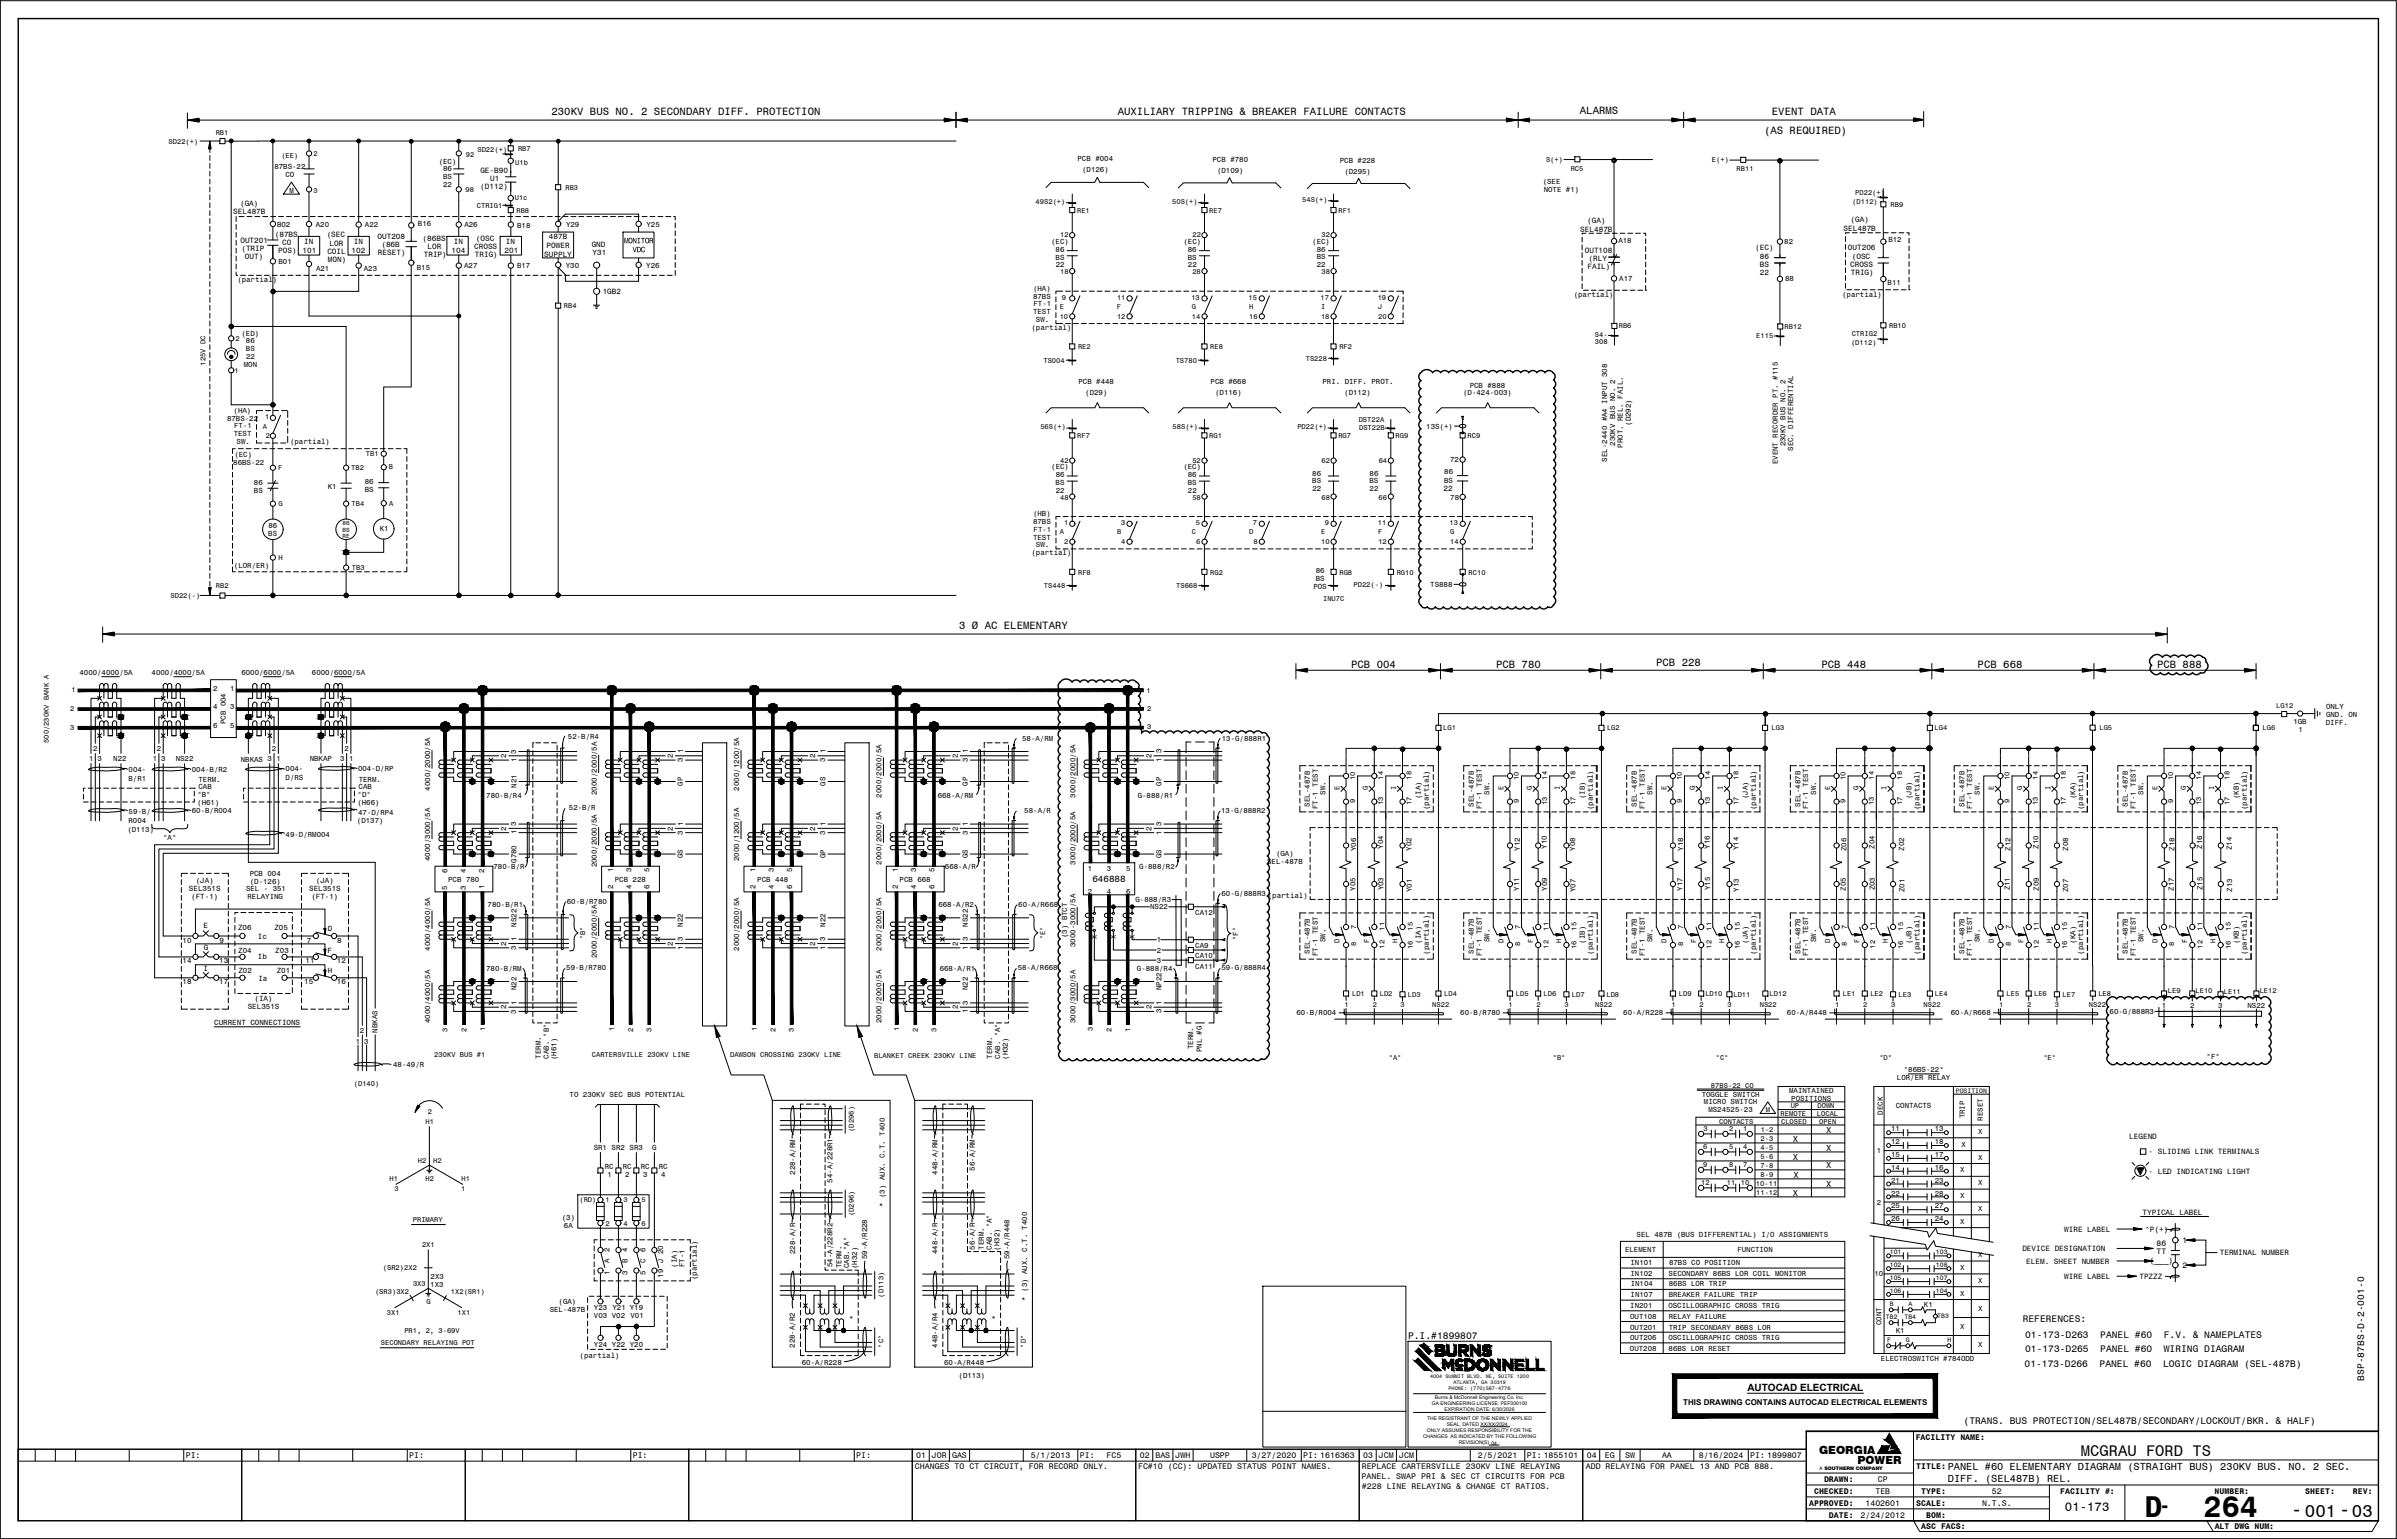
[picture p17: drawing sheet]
<svg xmlns="http://www.w3.org/2000/svg" width="851mm" height="546mm" viewBox="0 0 851 546" stroke-linecap="round" stroke-linejoin="round" font-family="sans-serif">
<defs><g id="words">
<g font-size="10.7">
<text x="761.6" y="538.8">D</text>
<text x="782.6" y="538.8">264</text>
</g>
<text font-size="7" x="813.6" y="538.3">-</text>
<text font-size="6.8" x="766.8" y="536.9">-</text>
<text font-size="6.2" x="818.5" y="538.6">001-03</text>
<text font-size="5.5" x="739" y="517">MCGRAU FORD TS</text>
<text font-size="4.4" x="733.3" y="536.6">01-173</text>
<g font-size="4">
<text x="646" y="516.1">GEORGIA</text>
<text x="659.7" y="519.7">POWER</text>
</g>
<g font-size="3.8">
<text x="195.9" y="41">230KV BUS NO. 2 SECONDARY DIFF. PROTECTION</text>
<text x="396.9" y="40.9">AUXILIARY TRIPPING &amp; BREAKER FAILURE CONTACTS</text>
<text x="561.1" y="40.5">ALARMS</text>
<text x="629.3" y="40.7">EVENT DATA</text>
<text x="626.5" y="47.6">(AS REQUIRED)</text>
<text x="340.6" y="223.5">3 Ø AC ELEMENTARY</text>
<text x="479.8" y="237.1">PCB 004</text>
<text x="531.3" y="237.1">PCB 780</text>
<text x="588.1" y="236.5">PCB 228</text>
<text x="646.9" y="237.1">PCB 448</text>
<text x="702.3" y="237.1">PCB 668</text>
<text x="766" y="237.1">PCB 888</text>
</g>
<g font-size="3.7">
<text x="691.7" y="522">PANEL #60 ELEMENTARY DIAGRAM (STRAIGHT BUS) 230KV BUS. NO. 2 SEC.</text>
<text x="691.8" y="526.3">DIFF. (SEL487B) REL.</text>
</g>
<text font-size="3.5" x="620.6" y="494">AUTOCAD ELECTRICAL</text>
<g font-size="3.4">
<text x="718.4" y="469.5">REFERENCES:</text>
<text x="500" y="475.4">P.I.#1899807</text>
<text x="719.2" y="475.2">01-173-D263</text>
<text x="745.9" y="475.2">PANEL #60</text>
<text x="768.5" y="475.2">F.V. &amp; NAMEPLATES</text>
<text x="719" y="485.3">01-173-D266</text>
<text x="719.2" y="480.2">01-173-D265</text>
<text x="745.7" y="485.3">PANEL #60</text>
<text x="745.9" y="480.2">PANEL #60</text>
<text x="768.2" y="485.3">LOGIC DIAGRAM (SEL-487B)</text>
<text x="768.5" y="480.2">WIRING DIAGRAM</text>
<text x="839.6" y="490.2" transform="rotate(-90 839.6 490.2)">BSP-87BS-D-2-001-0</text>
<text x="697.4" y="505.7">(TRANS. BUS PROTECTION/SEL487B/SECONDARY/LOCKOUT/BKR. &amp; HALF)</text>
</g>
<text font-size="3.3" x="387.9" y="313.2">646888</text>
<g font-size="3.1">
<text x="636.7" y="405.4">X</text>
<text x="648.5" y="402.2">X</text>
<text x="636.7" y="411.7">X</text>
<text x="648.5" y="408.6">X</text>
<text x="636.9" y="418.1">X</text>
<text x="648.5" y="414.7">X</text>
<text x="636.7" y="424.5">X</text>
<text x="648.5" y="421.3">X</text>
</g>
<g font-size="2.9">
<text x="680.3" y="511.3">FACILITY NAME:</text>
<text x="66" y="517.7">PI:</text>
<text x="145.3" y="517.7">PI:</text>
<text x="224.7" y="517.7">PI:</text>
<text x="304.1" y="517.7">PI:</text>
<text x="324.9" y="521.8">CHANGES TO CT CIRCUIT, FOR RECORD ONLY.</text>
<text x="325.4" y="517.7">01</text>
<text x="330.9" y="517.7">JOR</text>
<text x="338.1" y="517.7">GAS</text>
<text x="366" y="517.7">5/1/2013</text>
<text x="383.5" y="517.7">PI:</text>
<text x="393" y="517.7">FC5</text>
<text x="404.2" y="521.8">FC#10 (CC): UPDATED STATUS POINT NAMES.</text>
<text x="404.8" y="517.7">02</text>
<text x="410.3" y="517.7">BAS</text>
<text x="417.5" y="517.7">JWH</text>
<text x="429.7" y="517.7">USPP</text>
<text x="444.5" y="517.7">3/27/2020</text>
<text x="462.8" y="517.7">PI: 1616363</text>
<text x="483.6" y="521.8">REPLACE CARTERSVILLE 230KV LINE RELAYING</text>
<text x="484.1" y="517.7">03</text>
<text x="489.7" y="517.7">JCM</text>
<text x="496.9" y="517.7">JCM</text>
<text x="524.8" y="517.7">2/5/2021</text>
<text x="542.2" y="517.7">PI: 1855101</text>
<text x="563.2" y="521.8">ADD RELAYING FOR PANEL 13 AND PCB 888.</text>
<text x="563.5" y="517.7">04</text>
<text x="570" y="517.7">EG</text>
<text x="577.1" y="517.7">SW</text>
<text x="590.2" y="517.7">AA</text>
<text x="603.3" y="517.7">8/16/2024</text>
<text x="621.6" y="517.7">PI: 1899807</text>
<text x="680.5" y="521.4">TITLE:</text>
<text x="483.6" y="525.2">PANEL. SWAP PRI &amp; SEC CT CIRCUITS FOR PCB</text>
<text x="647.8" y="526.2">DRAWN:</text>
<text x="666.9" y="526.2">CP</text>
<text x="483.7" y="528.6">#228 LINE RELAYING &amp; CHANGE CT RATIOS.</text>
<text x="644.2" y="530.4">CHECKED:</text>
<text x="666" y="530.4">TEB</text>
<text x="682.3" y="530.4">TYPE:</text>
<text x="707.4" y="530.4">52</text>
<text x="731.7" y="530.4">FACILITY #:</text>
<text x="786.4" y="530.4">NUMBER:</text>
<text x="818.7" y="530.4">SHEET:</text>
<text x="835.6" y="530.5">REV:</text>
<text x="642.5" y="534.6">APPROVED:</text>
<text x="649.5" y="538.9">DATE:</text>
<text x="660.7" y="538.9">2/24/2012</text>
<text x="662.5" y="534.6">1402601</text>
<text x="680.5" y="534.6">SCALE:</text>
<text x="684" y="538.9">BOM:</text>
<text x="703.9" y="534.6">N.T.S.</text>
<text x="682.3" y="542.9">ASC FACS:</text>
<text x="786.5" y="542.9">ALT DWG NUM:</text>
</g>
<g font-size="2.8">
<text x="765.9" y="442.4">86</text>
<text x="775.1" y="441.3">1</text>
<text x="763.3" y="448.4">(___)</text>
<text x="765.9" y="445.4">TT</text>
<text x="775.1" y="450.2">2</text>
<text x="597.8" y="499">THIS DRAWING CONTAINS AUTOCAD ELECTRICAL ELEMENTS</text>
</g>
<g font-size="2.7">
<text x="170.6" y="61.4">GE-B90</text>
<text x="174.1" y="64.3">U1</text>
<text x="170.5" y="67.1">(D112)</text>
<text x="82.8" y="76.1">SEL487B</text>
<text x="85.3" y="73.2">(GA)</text>
<text x="561.2" y="82.2">SEL487B</text>
<text x="563.6" y="79.1">(GA)</text>
<text x="654.7" y="82.1">SEL487B</text>
<text x="657.2" y="78.9">(GA)</text>
<text x="85.4" y="86.2">OUT201</text>
<text x="85.7" y="89">(TRIP</text>
<text x="97.6" y="84.2">(87BS</text>
<text x="98.8" y="90">POS)</text>
<text x="100.2" y="87.1">CO</text>
<text x="107.4" y="89.8">101</text>
<text x="108" y="86.6">IN</text>
<text x="116" y="84.3">(SEC</text>
<text x="117" y="87.2">LOR</text>
<text x="124.8" y="89.8">102</text>
<text x="125.6" y="86.6">IN</text>
<text x="134" y="84.8">OUT208</text>
<text x="135.4" y="87.7">(86B</text>
<text x="150.1" y="85.6">(86BS</text>
<text x="151.9" y="88.4">LOR</text>
<text x="160.4" y="89.8">104</text>
<text x="161.2" y="86.6">IN</text>
<text x="168.4" y="88.4">CROSS</text>
<text x="169" y="85.6">(OSC</text>
<text x="179.2" y="89.8">201</text>
<text x="179.7" y="86.6">IN</text>
<text x="194.1" y="87.9">POWER</text>
<text x="194.9" y="84.8">487B</text>
<text x="210.1" y="87.7">GND</text>
<text x="221.6" y="86.4">MONITOR</text>
<text x="224.6" y="89.5">VDC</text>
<text x="562.8" y="89.9">OUT108</text>
<text x="623.3" y="88.9">(EC)</text>
<text x="656.2" y="88.9">OUT206</text>
<text x="87" y="91.9">OUT)</text>
<text x="116.2" y="90.1">COIL</text>
<text x="116.5" y="93">MON)</text>
<text x="134.2" y="90.6">RESET)</text>
<text x="150.5" y="91.3">TRIP)</text>
<text x="168.6" y="91.3">TRIG)</text>
<text x="193.3" y="91.1">SUPPLY</text>
<text x="210.4" y="90.6">Y31</text>
<text x="563.8" y="95.7">FAIL)</text>
<text x="564.2" y="92.8">(RLY</text>
<text x="624.9" y="94.7">BS</text>
<text x="625" y="91.8">86</text>
<text x="657" y="94.7">CROSS</text>
<text x="657.6" y="91.8">(OSC</text>
<text x="625" y="97.5">22</text>
<text x="657.3" y="97.6">TRIG)</text>
<text x="214" y="104.5">1GB2</text>
<text x="512.6" y="174.4">22</text>
<text x="67.1" y="316.3">SEL351S</text>
<text x="69.5" y="313.5">(JA)</text>
<text x="109.8" y="316.3">SEL351S</text>
<text x="112.2" y="313.5">(JA)</text>
<text x="67.9" y="319.2">(FT-1)</text>
<text x="110.6" y="319.2">(FT-1)</text>
<text x="72.3" y="329.6">E</text>
<text x="64.9" y="334.7">10</text>
<text x="77.9" y="334.7">9</text>
<text x="84.5" y="330.4">Z06</text>
<text x="91.6" y="333.5">Ic</text>
<text x="97.5" y="330.4">Z05</text>
<text x="108.9" y="334.7">7</text>
<text x="116.4" y="330.5">D</text>
<text x="119.7" y="334.7">8</text>
<text x="72.3" y="337.5">G</text>
<text x="84.6" y="338.5">Z04</text>
<text x="91.6" y="340.6">Ib</text>
<text x="97.8" y="338.4">Z03</text>
<text x="116.3" y="338.4">F</text>
<text x="64.8" y="342.1">14</text>
<text x="72.3" y="344.9">I</text>
<text x="77.9" y="342.1">13</text>
<text x="84.7" y="345.6">Z02</text>
<text x="98.3" y="345.6">Z01</text>
<text x="108.5" y="342.1">11</text>
<text x="116.5" y="345.3">H</text>
<text x="119.7" y="342.1">12</text>
<text x="64.9" y="349.5">18</text>
<text x="77.8" y="349.5">17</text>
<text x="91.8" y="348.2">Ia</text>
<text x="108.1" y="349.5">15</text>
<text x="119.7" y="349.5">16</text>
<text x="88" y="358.3">SEL351S</text>
<text x="90.4" y="355.5">(IA)</text>
<text x="76.1" y="364">CURRENT CONNECTIONS</text>
<text x="756.2" y="404.4">LEGEND</text>
<text x="763.1" y="409.9">- SLIDING LINK TERMINALS</text>
<text x="763.1" y="416.7">- LED INDICATING LIGHT</text>
<text x="760.9" y="431.5">TYPICAL LABEL</text>
<text x="733" y="437.4">WIRE LABEL</text>
<text x="761.9" y="437.4">^P(+)</text>
<text x="718.2" y="444.3">DEVICE DESIGNATION</text>
<text x="719.6" y="448.7">ELEM. SHEET NUMBER</text>
<text x="788.3" y="445.8">TERMINAL NUMBER</text>
<text x="733" y="454.1">WIRE LABEL</text>
<text x="759.8" y="454.1">TPZZZ</text>
</g>
<g font-size="2.6">
<text x="155.8" y="58.1">(EC)</text>
<text x="382.7" y="57.1">PCB #004</text>
<text x="430.6" y="57.7">PCB #780</text>
<text x="475.8" y="58">PCB #228</text>
<text x="97.5" y="60">87BS-22</text>
<text x="101.4" y="62.8">CO</text>
<text x="157.3" y="63.6">BS</text>
<text x="157.4" y="60.9">86</text>
<text x="384.3" y="60.9">(D126)</text>
<text x="432.2" y="61.5">(D109)</text>
<text x="477.4" y="61.9">(D295)</text>
<text x="547.9" y="65.2">(SEE</text>
<text x="102.8" y="68.4">M</text>
<text x="157.4" y="66.4">22</text>
<text x="548.2" y="68">NOTE #1)</text>
<text x="98.4" y="80.7">B02</text>
<text x="112.1" y="80.7">A20</text>
<text x="129.6" y="80.7">A22</text>
<text x="148.4" y="80.4">B16</text>
<text x="164.9" y="80.7">A26</text>
<text x="183.6" y="80.8">B18</text>
<text x="201" y="80.4">Y29</text>
<text x="229.6" y="80.4">Y25</text>
<text x="373.3" y="86.7">(EC)</text>
<text x="374.9" y="89.4">86</text>
<text x="420.3" y="86.7">(EC)</text>
<text x="421.9" y="89.4">86</text>
<text x="466" y="86.6">(EC)</text>
<text x="467.6" y="89.4">86</text>
<text x="574.7" y="86.4">A18</text>
<text x="633.6" y="86.5">82</text>
<text x="670.6" y="86">B12</text>
<text x="98.9" y="93.7">B01</text>
<text x="148" y="95.9">B15</text>
<text x="164.8" y="95.2">A27</text>
<text x="183.6" y="95.3">B17</text>
<text x="201" y="95.2">Y30</text>
<text x="229.5" y="95.2">Y26</text>
<text x="374.9" y="92.2">BS</text>
<text x="374.9" y="94.9">22</text>
<text x="421.9" y="92.2">BS</text>
<text x="421.9" y="94.9">22</text>
<text x="467.6" y="92.1">BS</text>
<text x="467.6" y="94.9">22</text>
<text x="84.3" y="100.2">(partial)</text>
<text x="112.2" y="96.2">A21</text>
<text x="129.2" y="96.2">A23</text>
<text x="575.1" y="99.6">A17</text>
<text x="634" y="99.8">88</text>
<text x="670.3" y="101.1">B11</text>
<text x="366.9" y="103.2">(HA)</text>
<text x="366.9" y="106">87BS</text>
<text x="558.9" y="105.5">(partial)</text>
<text x="654.2" y="105.3">(partial)</text>
<text x="366.9" y="111.5">TEST</text>
<text x="367" y="108.8">FT-1</text>
<text x="85.8" y="119.2">(ED)</text>
<text x="366.3" y="117.2">(partial)</text>
<text x="367.9" y="114.3">SW.</text>
<text x="87.3" y="124.7">BS</text>
<text x="87.4" y="121.9">86</text>
<text x="86.6" y="130.2">MON</text>
<text x="87.4" y="127.5">22</text>
<text x="383" y="136.2">PCB #448</text>
<text x="429.9" y="136.2">PCB #668</text>
<text x="469.7" y="136.2">PRI. DIFF. PROT.</text>
<text x="521.9" y="137.7">PCB #888</text>
<text x="385.4" y="140.1">(D29)</text>
<text x="431.5" y="140.1">(D116)</text>
<text x="477.4" y="140.1">(D112)</text>
<text x="519.6" y="140.2">(D-424-003)</text>
<text x="80.6" y="149.4">87BS-22</text>
<text x="83" y="146.6">(HA)</text>
<text x="83" y="154.9">TEST</text>
<text x="83.2" y="152.1">FT-1</text>
<text x="506.5" y="152.2">13S(+)</text>
<text x="579.1" y="151.2" transform="rotate(-90 579.1 151.2)">(D292)</text>
<text x="84" y="157.7">SW.</text>
<text x="103" y="157.7">(partial)</text>
<text x="573.6" y="158.3" transform="rotate(-90 573.6 158.3)">230KV BUS NO. 2</text>
<text x="576.3" y="159" transform="rotate(-90 576.3 159)">PROT. REL. FAIL.</text>
<text x="634.1" y="158.5" transform="rotate(-90 634.1 158.5)">230KV BUS NO. 2</text>
<text x="636.9" y="160.1" transform="rotate(-90 636.9 160.1)">SEC. DIFFERENTIAL</text>
<text x="82.8" y="165.1">86BS-22</text>
<text x="83.2" y="162.1">(EC)</text>
<text x="373.3" y="166.7">(EC)</text>
<text x="420.3" y="166.7">(EC)</text>
<text x="515" y="164.2">72</text>
<text x="570.8" y="163.9" transform="rotate(-90 570.8 163.9)">SEL-2440 #A4 INPUT 308</text>
<text x="631.3" y="164.9" transform="rotate(-90 631.3 164.9)">EVENT RECORDER PT. #115</text>
<text x="90.2" y="172.2">86</text>
<text x="116.4" y="173.6">K1</text>
<text x="129.6" y="172">86</text>
<text x="374.9" y="172.2">BS</text>
<text x="374.9" y="169.5">86</text>
<text x="421.8" y="172.2">BS</text>
<text x="421.9" y="169.5">86</text>
<text x="466" y="171.7">BS</text>
<text x="466" y="168.9">86</text>
<text x="486.4" y="171.7">BS</text>
<text x="486.4" y="168.9">86</text>
<text x="512.9" y="171.6">BS</text>
<text x="512.9" y="168.5">86</text>
<text x="90.2" y="174.9">BS</text>
<text x="129.5" y="174.8">BS</text>
<text x="374.9" y="175">22</text>
<text x="421.9" y="175">22</text>
<text x="466.1" y="174.4">22</text>
<text x="486.4" y="174.4">22</text>
<text x="515" y="177.4">78</text>
<text x="366.9" y="183.3">(HB)</text>
<text x="95.3" y="190.2">BS</text>
<text x="95.3" y="187.5">86</text>
<text x="134.9" y="188.7">K1</text>
<text x="366.9" y="186">87BS</text>
<text x="366.9" y="191.6">TEST</text>
<text x="367.1" y="188.8">FT-1</text>
<text x="366.3" y="197.2">(partial)</text>
<text x="367.9" y="194.3">SW.</text>
<text x="83.1" y="201.6">(LOR/ER)</text>
<text x="467.3" y="203.5">86</text>
<text x="466.4" y="209">POS</text>
<text x="467.3" y="206.2">BS</text>
<text x="507.9" y="208.4">TS888</text>
<text x="28.2" y="239.7">4000/4000/5A</text>
<text x="53.8" y="239.7">4000/4000/5A</text>
<text x="85.7" y="239.7">6000/6000/5A</text>
<text x="110.8" y="239.7">6000/6000/5A</text>
<text x="75.6" y="245.4">2</text>
<text x="81.7" y="245.4">1</text>
<text x="75.6" y="251.9">4</text>
<text x="81.7" y="251.9">3</text>
<text x="826.1" y="251.9">ONLY</text>
<text x="80.2" y="257.2" transform="rotate(-90 80.2 257.2)">PCB 004</text>
<text x="814.5" y="257.1">1GB</text>
<text x="826" y="257.4">DIFF.</text>
<text x="826.1" y="254.7">GND. ON</text>
<text x="75.6" y="258.4">6</text>
<text x="81.7" y="258.4">5</text>
<text x="201.7" y="262.3">52-B/R4</text>
<text x="363" y="262.9">58-A/RM</text>
<text x="433.9" y="262.9">13-G/888R1</text>
<text x="816.3" y="259.8">1</text>
<text x="33.1" y="266.7">2</text>
<text x="55.7" y="266.7">2</text>
<text x="96.6" y="266.7">2</text>
<text x="122.3" y="266.7">2</text>
<text x="179.8" y="269.1" transform="rotate(-90 179.8 269.1)">2</text>
<text x="183.3" y="267.6" transform="rotate(-90 183.3 267.6)">3</text>
<text x="239" y="269.1" transform="rotate(-90 239 269.1)">2</text>
<text x="242.6" y="267.5" transform="rotate(-90 242.6 267.5)">1</text>
<text x="289.5" y="269.1" transform="rotate(-90 289.5 269.1)">2</text>
<text x="293.1" y="267.5" transform="rotate(-90 293.1 267.5)">1</text>
<text x="340.1" y="269.1" transform="rotate(-90 340.1 269.1)">2</text>
<text x="343.7" y="267.5" transform="rotate(-90 343.7 267.5)">1</text>
<text x="408.9" y="269.1" transform="rotate(-90 408.9 269.1)">2</text>
<text x="412.5" y="267.5" transform="rotate(-90 412.5 267.5)">3</text>
<text x="31.7" y="270.2">1</text>
<text x="34.6" y="270.2">3</text>
<text x="40.2" y="270.2">N22</text>
<text x="45.7" y="274.2">004-</text>
<text x="54.3" y="270.2">1</text>
<text x="57.2" y="270.2">3</text>
<text x="62.4" y="270.2">NS22</text>
<text x="68.1" y="274.1">004-B/R2</text>
<text x="85.5" y="270.4">NBKAS 3</text>
<text x="98.2" y="270.2">1</text>
<text x="101.4" y="273.9">004-</text>
<text x="110" y="270.2">NBKAP</text>
<text x="120.8" y="270.2">3</text>
<text x="124" y="270.2">1</text>
<text x="127.2" y="273.9">004-D/RP</text>
<text x="183.4" y="270.5" transform="rotate(-90 183.4 270.5)">1</text>
<text x="242.5" y="270.7" transform="rotate(-90 242.5 270.7)">3</text>
<text x="293.1" y="270.7" transform="rotate(-90 293.1 270.7)">3</text>
<text x="343.7" y="270.7" transform="rotate(-90 343.7 270.7)">3</text>
<text x="412.5" y="270.7" transform="rotate(-90 412.5 270.7)">1</text>
<text x="45.6" y="277.3">B/R1</text>
<text x="70.5" y="280.3">CAB</text>
<text x="70.5" y="277.5">TERM.</text>
<text x="101.4" y="276.9">D/RS</text>
<text x="127.4" y="280.3">CAB</text>
<text x="127.4" y="277.5">TERM.</text>
<text x="152.8" y="280.7" transform="rotate(-90 152.8 280.7)">4000/2000/5A</text>
<text x="183.4" y="279.6" transform="rotate(-90 183.4 279.6)">N21</text>
<text x="242.5" y="279" transform="rotate(-90 242.5 279)">GP</text>
<text x="262.5" y="280.7" transform="rotate(-90 262.5 280.7)">2000/1200/5A</text>
<text x="293.1" y="279.1" transform="rotate(-90 293.1 279.1)">GS</text>
<text x="343.7" y="279" transform="rotate(-90 343.7 279)">GP</text>
<text x="412.5" y="279" transform="rotate(-90 412.5 279)">GP</text>
<text x="70.1" y="285.8">(H61)</text>
<text x="70.1" y="283">&quot;B&quot;</text>
<text x="126.9" y="285.8">(H66)</text>
<text x="127" y="283">&quot;D&quot;</text>
<text x="172.7" y="283.5">780-B/R4</text>
<text x="202.1" y="287.8">52-B/R</text>
<text x="212" y="282.3" transform="rotate(-90 212 282.3)">2000/2000/5A</text>
<text x="313.1" y="283.3" transform="rotate(-90 313.1 283.3)">2000/2000/5A</text>
<text x="333" y="283.5">668-A/RM</text>
<text x="381.9" y="283.3" transform="rotate(-90 381.9 283.3)">3000/2000/5A</text>
<text x="404.1" y="283.5">G-888/R1</text>
<text x="465.2" y="286.4" transform="rotate(-90 465.2 286.4)">SEL-487B</text>
<text x="468" y="287.2" transform="rotate(-90 468 287.2)">FT-1 TEST</text>
<text x="470.8" y="282.2" transform="rotate(-90 470.8 282.2)">SW.</text>
<text x="504.6" y="283.7" transform="rotate(-90 504.6 283.7)">(IA)</text>
<text x="507.4" y="287.6" transform="rotate(-90 507.4 287.6)">(partial)</text>
<text x="523.4" y="286.4" transform="rotate(-90 523.4 286.4)">SEL-487B</text>
<text x="526.2" y="287.2" transform="rotate(-90 526.2 287.2)">FT-1 TEST</text>
<text x="529" y="282.2" transform="rotate(-90 529 282.2)">SW.</text>
<text x="562.8" y="283.7" transform="rotate(-90 562.8 283.7)">(IB)</text>
<text x="565.6" y="287.6" transform="rotate(-90 565.6 287.6)">(partial)</text>
<text x="581.3" y="286.4" transform="rotate(-90 581.3 286.4)">SEL-487B</text>
<text x="584.1" y="287.2" transform="rotate(-90 584.1 287.2)">FT-1 TEST</text>
<text x="586.9" y="282.2" transform="rotate(-90 586.9 282.2)">SW.</text>
<text x="620.7" y="283.7" transform="rotate(-90 620.7 283.7)">(JA)</text>
<text x="623.5" y="287.6" transform="rotate(-90 623.5 287.6)">(partial)</text>
<text x="639.4" y="286.4" transform="rotate(-90 639.4 286.4)">SEL-487B</text>
<text x="642.2" y="287.2" transform="rotate(-90 642.2 287.2)">FT-1 TEST</text>
<text x="645" y="282.2" transform="rotate(-90 645 282.2)">SW.</text>
<text x="678.8" y="283.7" transform="rotate(-90 678.8 283.7)">(JB)</text>
<text x="681.6" y="287.6" transform="rotate(-90 681.6 287.6)">(partial)</text>
<text x="697.6" y="286.4" transform="rotate(-90 697.6 286.4)">SEL-487B</text>
<text x="700.4" y="287.2" transform="rotate(-90 700.4 287.2)">FT-1 TEST</text>
<text x="703.2" y="282.2" transform="rotate(-90 703.2 282.2)">SW.</text>
<text x="737" y="283.7" transform="rotate(-90 737 283.7)">(KA)</text>
<text x="739.8" y="287.6" transform="rotate(-90 739.8 287.6)">(partial)</text>
<text x="755.7" y="286.4" transform="rotate(-90 755.7 286.4)">SEL-487B</text>
<text x="758.5" y="287.2" transform="rotate(-90 758.5 287.2)">FT-1 TEST</text>
<text x="761.3" y="282.2" transform="rotate(-90 761.3 282.2)">SW.</text>
<text x="795.1" y="283.7" transform="rotate(-90 795.1 283.7)">(KB)</text>
<text x="797.9" y="287.6" transform="rotate(-90 797.9 287.6)">(partial)</text>
<text x="45.6" y="292.2">R004</text>
<text x="45.7" y="289.2">59-B/</text>
<text x="68.1" y="288.8">60-B/R004</text>
<text x="126.8" y="292.3">(D137)</text>
<text x="127.2" y="289.3">47-D/RP4</text>
<text x="183.3" y="293.4" transform="rotate(-90 183.3 293.4)">3</text>
<text x="242.6" y="293.3" transform="rotate(-90 242.6 293.3)">1</text>
<text x="293.1" y="293.3" transform="rotate(-90 293.1 293.3)">1</text>
<text x="343.7" y="293.3" transform="rotate(-90 343.7 293.3)">1</text>
<text x="363.8" y="288.7">58-A/R</text>
<text x="412.5" y="293.3" transform="rotate(-90 412.5 293.3)">3</text>
<text x="433.7" y="288.7">13-G/888R2</text>
<text x="45.3" y="295.3">(D113)</text>
<text x="57.9" y="298.3">&quot;A&quot;</text>
<text x="101.4" y="297.4">49-D/RM004</text>
<text x="179.8" y="294.9" transform="rotate(-90 179.8 294.9)">2</text>
<text x="183.4" y="296.3" transform="rotate(-90 183.4 296.3)">1</text>
<text x="239" y="294.9" transform="rotate(-90 239 294.9)">2</text>
<text x="242.5" y="296.4" transform="rotate(-90 242.5 296.4)">3</text>
<text x="289.5" y="294.9" transform="rotate(-90 289.5 294.9)">2</text>
<text x="293.1" y="296.4" transform="rotate(-90 293.1 296.4)">3</text>
<text x="340.1" y="294.9" transform="rotate(-90 340.1 294.9)">2</text>
<text x="343.7" y="296.4" transform="rotate(-90 343.7 296.4)">3</text>
<text x="408.9" y="294.9" transform="rotate(-90 408.9 294.9)">2</text>
<text x="412.5" y="296.4" transform="rotate(-90 412.5 296.4)">1</text>
<text x="152.8" y="305.7" transform="rotate(-90 152.8 305.7)">4000/3000/5A</text>
<text x="242.5" y="304.8" transform="rotate(-90 242.5 304.8)">GS</text>
<text x="262.5" y="305.7" transform="rotate(-90 262.5 305.7)">2000/1200/5A</text>
<text x="293.1" y="304.8" transform="rotate(-90 293.1 304.8)">GP</text>
<text x="343.7" y="304.8" transform="rotate(-90 343.7 304.8)">GS</text>
<text x="412.5" y="304.8" transform="rotate(-90 412.5 304.8)">GS</text>
<text x="453.2" y="303.9">(GA)</text>
<text x="481.6" y="302.2" transform="rotate(-90 481.6 302.2)">Y06</text>
<text x="491.2" y="301.4" transform="rotate(-90 491.2 301.4)">Y04</text>
<text x="501.3" y="302" transform="rotate(-90 501.3 302)">Y02</text>
<text x="539.8" y="302.1" transform="rotate(-90 539.8 302.1)">Y12</text>
<text x="549.3" y="301.3" transform="rotate(-90 549.3 301.3)">Y10</text>
<text x="559.4" y="302" transform="rotate(-90 559.4 302)">Y08</text>
<text x="597.7" y="302.1" transform="rotate(-90 597.7 302.1)">Y18</text>
<text x="607.3" y="301.3" transform="rotate(-90 607.3 301.3)">Y16</text>
<text x="617.4" y="301.9" transform="rotate(-90 617.4 301.9)">Y14</text>
<text x="655.7" y="302.2" transform="rotate(-90 655.7 302.2)">Z06</text>
<text x="665.7" y="301.3" transform="rotate(-90 665.7 301.3)">Z04</text>
<text x="676.2" y="302" transform="rotate(-90 676.2 302)">Z02</text>
<text x="714" y="302.1" transform="rotate(-90 714 302.1)">Z12</text>
<text x="723.9" y="301.3" transform="rotate(-90 723.9 301.3)">Z10</text>
<text x="734.4" y="302" transform="rotate(-90 734.4 302)">Z08</text>
<text x="772.2" y="302.1" transform="rotate(-90 772.2 302.1)">Z18</text>
<text x="782.1" y="301.3" transform="rotate(-90 782.1 301.3)">Z16</text>
<text x="792.6" y="301.9" transform="rotate(-90 792.6 301.9)">Z14</text>
<text x="88.7" y="311">PCB 004</text>
<text x="158.9" y="310" transform="rotate(-90 158.9 310)">6</text>
<text x="165.4" y="310" transform="rotate(-90 165.4 310)">4</text>
<text x="171.9" y="310" transform="rotate(-90 171.9 310)">2</text>
<text x="175.3" y="308.7">780-B/R</text>
<text x="183.4" y="306.4" transform="rotate(-90 183.4 306.4)">G780</text>
<text x="212" y="308" transform="rotate(-90 212 308)">2000/2000/5A</text>
<text x="217.8" y="309.7" transform="rotate(-90 217.8 309.7)">1</text>
<text x="224.2" y="309.7" transform="rotate(-90 224.2 309.7)">3</text>
<text x="230.7" y="309.7" transform="rotate(-90 230.7 309.7)">5</text>
<text x="268.3" y="309.7" transform="rotate(-90 268.3 309.7)">1</text>
<text x="274.8" y="309.7" transform="rotate(-90 274.8 309.7)">3</text>
<text x="281.3" y="309.7" transform="rotate(-90 281.3 309.7)">5</text>
<text x="313.1" y="307" transform="rotate(-90 313.1 307)">2000/2000/5A</text>
<text x="318.9" y="309.7" transform="rotate(-90 318.9 309.7)">1</text>
<text x="325.4" y="309.7" transform="rotate(-90 325.4 309.7)">3</text>
<text x="331.8" y="309.7" transform="rotate(-90 331.8 309.7)">5</text>
<text x="335.6" y="308.7">668-A/R</text>
<text x="381.9" y="307" transform="rotate(-90 381.9 307)">3000/2000/5A</text>
<text x="386.3" y="309.2">1</text>
<text x="393.1" y="309.2">3</text>
<text x="399.9" y="309.2">5</text>
<text x="404.6" y="308.7">G-888/R2</text>
<text x="450" y="306.7">SEL-487B</text>
<text x="87.4" y="316.5">SEL - 351</text>
<text x="88.7" y="313.7">(D-126)</text>
<text x="158.9" y="316.1" transform="rotate(-90 158.9 316.1)">5</text>
<text x="159.2" y="313">PCB 780</text>
<text x="165.4" y="316.1" transform="rotate(-90 165.4 316.1)">3</text>
<text x="171.9" y="315.8" transform="rotate(-90 171.9 315.8)">1</text>
<text x="217.8" y="315.8" transform="rotate(-90 217.8 315.8)">2</text>
<text x="218.4" y="313">PCB 228</text>
<text x="224.2" y="315.8" transform="rotate(-90 224.2 315.8)">4</text>
<text x="230.7" y="315.8" transform="rotate(-90 230.7 315.8)">6</text>
<text x="268.3" y="315.8" transform="rotate(-90 268.3 315.8)">2</text>
<text x="268.9" y="313">PCB 448</text>
<text x="274.8" y="315.8" transform="rotate(-90 274.8 315.8)">4</text>
<text x="281.3" y="315.8" transform="rotate(-90 281.3 315.8)">6</text>
<text x="318.9" y="315.8" transform="rotate(-90 318.9 315.8)">2</text>
<text x="319.5" y="313">PCB 668</text>
<text x="325.4" y="315.8" transform="rotate(-90 325.4 315.8)">4</text>
<text x="331.8" y="315.8" transform="rotate(-90 331.8 315.8)">6</text>
<text x="386.3" y="317.4">2</text>
<text x="393.1" y="317.4">4</text>
<text x="399.9" y="317.4">6</text>
<text x="481.4" y="316.3" transform="rotate(-90 481.4 316.3)">Y05</text>
<text x="491.3" y="316.2" transform="rotate(-90 491.3 316.2)">Y03</text>
<text x="501.4" y="316.8" transform="rotate(-90 501.4 316.8)">Y01</text>
<text x="539.6" y="316.2" transform="rotate(-90 539.6 316.2)">Y11</text>
<text x="549.4" y="316.2" transform="rotate(-90 549.4 316.2)">Y09</text>
<text x="559.5" y="316.8" transform="rotate(-90 559.5 316.8)">Y07</text>
<text x="597.5" y="316.2" transform="rotate(-90 597.5 316.2)">Y17</text>
<text x="607.4" y="316.1" transform="rotate(-90 607.4 316.1)">Y15</text>
<text x="617.5" y="316.7" transform="rotate(-90 617.5 316.7)">Y13</text>
<text x="655.6" y="316.3" transform="rotate(-90 655.6 316.3)">Z05</text>
<text x="665.8" y="316.2" transform="rotate(-90 665.8 316.2)">Z03</text>
<text x="676.3" y="316.8" transform="rotate(-90 676.3 316.8)">Z01</text>
<text x="713.7" y="316.2" transform="rotate(-90 713.7 316.2)">Z11</text>
<text x="724" y="316.2" transform="rotate(-90 724 316.2)">Z09</text>
<text x="734.5" y="316.8" transform="rotate(-90 734.5 316.8)">Z07</text>
<text x="772" y="316.2" transform="rotate(-90 772 316.2)">Z17</text>
<text x="782.2" y="316.1" transform="rotate(-90 782.2 316.1)">Z15</text>
<text x="792.7" y="316.7" transform="rotate(-90 792.7 316.7)">Z13</text>
<text x="87.9" y="319.3">RELAYING</text>
<text x="173.2" y="322.1">780-B/R1</text>
<text x="201.3" y="320.9">60-B/R780</text>
<text x="333.3" y="322.1">668-A/R2</text>
<text x="361.6" y="322">60-A/R668</text>
<text x="403.3" y="320.3">G-888/R3</text>
<text x="408.5" y="322.9">NS22</text>
<text x="433.8" y="318.1">60-G/888R3</text>
<text x="450.3" y="318.8">(partial)</text>
<text x="183.4" y="329.1" transform="rotate(-90 183.4 329.1)">NS22</text>
<text x="242.5" y="329.1" transform="rotate(-90 242.5 329.1)">N22</text>
<text x="293.1" y="329.1" transform="rotate(-90 293.1 329.1)">N22</text>
<text x="343.7" y="329.1" transform="rotate(-90 343.7 329.1)">NS22</text>
<text x="424.5" y="325">CA12</text>
<text x="179.8" y="335.8" transform="rotate(-90 179.8 335.8)">2</text>
<text x="183.4" y="334.3" transform="rotate(-90 183.4 334.3)">1</text>
<text x="239" y="335.8" transform="rotate(-90 239 335.8)">2</text>
<text x="242.5" y="334.3" transform="rotate(-90 242.5 334.3)">3</text>
<text x="289.5" y="335.8" transform="rotate(-90 289.5 335.8)">2</text>
<text x="293.1" y="334.3" transform="rotate(-90 293.1 334.3)">3</text>
<text x="340.1" y="335.8" transform="rotate(-90 340.1 335.8)">2</text>
<text x="343.7" y="334.3" transform="rotate(-90 343.7 334.3)">3</text>
<text x="379" y="333.1" transform="rotate(-90 379 333.1)">(3) BTCT</text>
<text x="410.8" y="334.6">1</text>
<text x="439.7" y="333.8" transform="rotate(-90 439.7 333.8)">&quot;F&quot;</text>
<text x="470.8" y="334.5" transform="rotate(-90 470.8 334.5)">SW.</text>
<text x="504.6" y="335.1" transform="rotate(-90 504.6 335.1)">(IA)</text>
<text x="529" y="334.5" transform="rotate(-90 529 334.5)">SW.</text>
<text x="562.8" y="335.1" transform="rotate(-90 562.8 335.1)">(IB)</text>
<text x="586.9" y="334.5" transform="rotate(-90 586.9 334.5)">SW.</text>
<text x="620.7" y="335.1" transform="rotate(-90 620.7 335.1)">(JA)</text>
<text x="645" y="334.5" transform="rotate(-90 645 334.5)">SW.</text>
<text x="678.8" y="335.1" transform="rotate(-90 678.8 335.1)">(JB)</text>
<text x="703.2" y="334.5" transform="rotate(-90 703.2 334.5)">SW.</text>
<text x="737" y="335.1" transform="rotate(-90 737 335.1)">(KA)</text>
<text x="761.3" y="334.5" transform="rotate(-90 761.3 334.5)">SW.</text>
<text x="795.1" y="335.1" transform="rotate(-90 795.1 335.1)">(KB)</text>
<text x="152.8" y="337.6" transform="rotate(-90 152.8 337.6)">4000/4000/5A</text>
<text x="183.3" y="337.4" transform="rotate(-90 183.3 337.4)">3</text>
<text x="212" y="340.2" transform="rotate(-90 212 340.2)">2000/2000/5A</text>
<text x="242.6" y="337.2" transform="rotate(-90 242.6 337.2)">1</text>
<text x="262.5" y="337.6" transform="rotate(-90 262.5 337.6)">2000/2000/5A</text>
<text x="293.1" y="337.2" transform="rotate(-90 293.1 337.2)">1</text>
<text x="313.1" y="337.6" transform="rotate(-90 313.1 337.6)">2000/2000/5A</text>
<text x="343.7" y="337.2" transform="rotate(-90 343.7 337.2)">1</text>
<text x="381.9" y="336.3" transform="rotate(-90 381.9 336.3)">3000-3000/5A</text>
<text x="410.8" y="338.2">2</text>
<text x="410.8" y="341.8">3</text>
<text x="424.5" y="340.3">CA10</text>
<text x="424.5" y="336.6">CA9</text>
<text x="465.2" y="338.7" transform="rotate(-90 465.2 338.7)">SEL-487B</text>
<text x="468" y="339.5" transform="rotate(-90 468 339.5)">FT-1 TEST</text>
<text x="507.4" y="339" transform="rotate(-90 507.4 339)">(partial)</text>
<text x="523.4" y="338.7" transform="rotate(-90 523.4 338.7)">SEL-487B</text>
<text x="526.2" y="339.5" transform="rotate(-90 526.2 339.5)">FT-1 TEST</text>
<text x="565.6" y="339" transform="rotate(-90 565.6 339)">(partial)</text>
<text x="581.3" y="338.7" transform="rotate(-90 581.3 338.7)">SEL-487B</text>
<text x="584.1" y="339.5" transform="rotate(-90 584.1 339.5)">FT-1 TEST</text>
<text x="623.5" y="339" transform="rotate(-90 623.5 339)">(partial)</text>
<text x="639.4" y="338.7" transform="rotate(-90 639.4 338.7)">SEL-487B</text>
<text x="642.2" y="339.5" transform="rotate(-90 642.2 339.5)">FT-1 TEST</text>
<text x="681.6" y="339" transform="rotate(-90 681.6 339)">(partial)</text>
<text x="697.6" y="338.7" transform="rotate(-90 697.6 338.7)">SEL-487B</text>
<text x="700.4" y="339.5" transform="rotate(-90 700.4 339.5)">FT-1 TEST</text>
<text x="739.8" y="339" transform="rotate(-90 739.8 339)">(partial)</text>
<text x="755.7" y="338.7" transform="rotate(-90 755.7 338.7)">SEL-487B</text>
<text x="758.5" y="339.5" transform="rotate(-90 758.5 339.5)">FT-1 TEST</text>
<text x="797.9" y="339" transform="rotate(-90 797.9 339)">(partial)</text>
<text x="172.6" y="344.7">780-B/RM</text>
<text x="201.1" y="344.6">59-B/R780</text>
<text x="333.7" y="344.7">668-A/R1</text>
<text x="361.4" y="344.6">58-A/R668</text>
<text x="403.8" y="344.7">G-888/R4</text>
<text x="424.5" y="343.9">CA11</text>
<text x="433.8" y="344.6">59-G/888R4</text>
<text x="183.4" y="351.7" transform="rotate(-90 183.4 351.7)">N22</text>
<text x="343.7" y="351.7" transform="rotate(-90 343.7 351.7)">N22</text>
<text x="412.5" y="351.7" transform="rotate(-90 412.5 351.7)">NP22</text>
<text x="179.8" y="358.4" transform="rotate(-90 179.8 358.4)">2</text>
<text x="183.3" y="359.9" transform="rotate(-90 183.3 359.9)">3</text>
<text x="183.4" y="356.7" transform="rotate(-90 183.4 356.7)">1</text>
<text x="340.1" y="358.4" transform="rotate(-90 340.1 358.4)">2</text>
<text x="343.7" y="356.9" transform="rotate(-90 343.7 356.9)">3</text>
<text x="343.7" y="359.8" transform="rotate(-90 343.7 359.8)">1</text>
<text x="408.9" y="358.4" transform="rotate(-90 408.9 358.4)">2</text>
<text x="412.5" y="356.9" transform="rotate(-90 412.5 356.9)">1</text>
<text x="412.5" y="359.8" transform="rotate(-90 412.5 359.8)">3</text>
<text x="767.7" y="357.8">1</text>
<text x="777.8" y="357.8">2</text>
<text x="787.8" y="357.8">3</text>
<text x="798.2" y="357.8">NS22</text>
<text x="152.8" y="363.2" transform="rotate(-90 152.8 363.2)">4000/4000/5A</text>
<text x="313.1" y="363.2" transform="rotate(-90 313.1 363.2)">2000/2000/5A</text>
<text x="381.9" y="363.2" transform="rotate(-90 381.9 363.2)">3000/3000/5A</text>
<text x="460.4" y="360.2">60-B/R004</text>
<text x="518.6" y="360.2">60-B/R780</text>
<text x="576.5" y="360.2">60-A/R228</text>
<text x="634.6" y="360.2">60-A/R448</text>
<text x="692.8" y="360.2">60-A/R668</text>
<text x="749.2" y="360">60-G/888R3</text>
<text x="126.4" y="370.7">1</text>
<text x="127.8" y="366.7">2</text>
<text x="129.3" y="370.6">3</text>
<text x="134.1" y="366.7" transform="rotate(-90 134.1 366.7)">NBKAS</text>
<text x="192.1" y="375.9" transform="rotate(-90 192.1 375.9)">TERM.</text>
<text x="194.9" y="375.9" transform="rotate(-90 194.9 375.9)">CAB. &quot;B&quot;</text>
<text x="197.6" y="376.4" transform="rotate(-90 197.6 376.4)">(H61)</text>
<text x="352.4" y="375.9" transform="rotate(-90 352.4 375.9)">TERM.</text>
<text x="355.2" y="375.9" transform="rotate(-90 355.2 375.9)">CAB. &quot;A&quot;</text>
<text x="357.9" y="376.3" transform="rotate(-90 357.9 376.3)">(H32)</text>
<text x="423.7" y="372.6" transform="rotate(-90 423.7 372.6)">TERM.</text>
<text x="426.8" y="373.7" transform="rotate(-90 426.8 373.7)">PNL #G</text>
<text x="783.7" y="376.1">&quot;F&quot;</text>
<text x="139.6" y="379">48-49/R</text>
<text x="673.7" y="383.3">LOR/ER RELAY</text>
<text x="676.1" y="380.7">&quot;86BS-22&quot;</text>
<text x="202.3" y="389.4">TO 230KV SEC BUS POTENTIAL</text>
<text x="604.4" y="389.4">TOGGLE SWITCH</text>
<text x="635.4" y="388">MAINTAINED</text>
<text x="605.1" y="392.1">MICRO SWITCH</text>
<text x="606.7" y="394.9">MS24525-23</text>
<text x="636.1" y="390.8">POSITIONS</text>
<text x="668.6" y="395.8" transform="rotate(-90 668.6 395.8)">DECK</text>
<text x="673.3" y="393.5">CONTACTS</text>
<text x="671.6" y="401.7">11</text>
<text x="687.1" y="401.7">13</text>
<text x="697.8" y="397.1" transform="rotate(-90 697.8 397.1)">TRIP</text>
<text x="704.2" y="397.9" transform="rotate(-90 704.2 397.9)">RESET</text>
<text x="671.6" y="406.3">12</text>
<text x="687.1" y="406.3">18</text>
<text x="696.6" y="407.2">X</text>
<text x="702.5" y="402.6">X</text>
<text x="210.8" y="408.3">SR1 SR2 SR3</text>
<text x="231.6" y="408.3">G</text>
<text x="666.5" y="409.5">1</text>
<text x="671.6" y="410.8">15</text>
<text x="687.1" y="410.8">17</text>
<text x="702.5" y="411.7">X</text>
<text x="214.8" y="415.2">RC</text>
<text x="215.8" y="417.9">1</text>
<text x="221.2" y="415.2">RC</text>
<text x="222" y="417.9">2</text>
<text x="227.6" y="415.1">RC</text>
<text x="228.4" y="417.9">3</text>
<text x="234" y="415.2">RC</text>
<text x="234.8" y="417.9">4</text>
<text x="282.3" y="417.2" transform="rotate(-90 282.3 417.2)">228-A/RM</text>
<text x="295.6" y="419.9" transform="rotate(-90 295.6 419.9)">54-A/228R1</text>
<text x="332.9" y="417.2" transform="rotate(-90 332.9 417.2)">448-A/RM</text>
<text x="346.2" y="415.6" transform="rotate(-90 346.2 415.6)">56-A/RM</text>
<text x="671.6" y="415.4">14</text>
<text x="671.6" y="420">21</text>
<text x="687.1" y="415.4">16</text>
<text x="687.1" y="420">23</text>
<text x="696.1" y="416.3">X</text>
<text x="671.6" y="424.5">22</text>
<text x="687.1" y="424.5">28</text>
<text x="696.1" y="425.4">X</text>
<text x="702.5" y="420.9">X</text>
<text x="314.2" y="428.5" transform="rotate(-90 314.2 428.5)">* (3) AUX. C.T. T400</text>
<text x="666.5" y="427.7">2</text>
<text x="671.6" y="429.1">25</text>
<text x="687.1" y="429.1">27</text>
<text x="702.5" y="430">X</text>
<text x="199.5" y="433.1">(3)</text>
<text x="200.3" y="435.9">6A</text>
<text x="671.6" y="433.6">26</text>
<text x="687.1" y="433.6">24</text>
<text x="696.1" y="434.5">X</text>
<text x="346.2" y="443.7" transform="rotate(-90 346.2 443.7)">56-A/R</text>
<text x="349.4" y="443.7" transform="rotate(-90 349.4 443.7)">TERM.</text>
<text x="352.2" y="443.7" transform="rotate(-90 352.2 443.7)">CAB. &quot;A&quot;</text>
<text x="581.2" y="439.4">SEL 487B (BUS DIFFERENTIAL) I/O ASSIGNMENTS</text>
<text x="216.4" y="448.3" transform="rotate(-90 216.4 448.3)">A</text>
<text x="216.4" y="444.6" transform="rotate(-90 216.4 444.6)">2</text>
<text x="222.8" y="448.3" transform="rotate(-90 222.8 448.3)">B</text>
<text x="222.8" y="444.6" transform="rotate(-90 222.8 444.6)">4</text>
<text x="229.2" y="448.3" transform="rotate(-90 229.2 448.3)">C</text>
<text x="229.2" y="444.6" transform="rotate(-90 229.2 444.6)">6</text>
<text x="235.6" y="448.3" transform="rotate(-90 235.6 448.3)">J 20</text>
<text x="243.1" y="450" transform="rotate(-90 243.1 450)">FT-1</text>
<text x="282.3" y="445.3" transform="rotate(-90 282.3 445.3)">228-A/R</text>
<text x="295.6" y="450" transform="rotate(-90 295.6 450)">54-A/228R2</text>
<text x="308" y="447.1" transform="rotate(-90 308 447.1)">59-A/R228</text>
<text x="332.9" y="445.3" transform="rotate(-90 332.9 445.3)">448-A/R</text>
<text x="355" y="444.1" transform="rotate(-90 355 444.1)">(H32)</text>
<text x="358.5" y="447.1" transform="rotate(-90 358.5 447.1)">59-A/R448</text>
<text x="577.1" y="444.6">ELEMENT</text>
<text x="579.1" y="449.2">IN101</text>
<text x="592.8" y="449.3">87BS CO POSITION</text>
<text x="617" y="444.6">FUNCTION</text>
<text x="702.5" y="446.4">X</text>
<text x="152.9" y="454.3">2X3</text>
<text x="216.4" y="452.9" transform="rotate(-90 216.4 452.9)">1</text>
<text x="222.8" y="452.9" transform="rotate(-90 222.8 452.9)">3</text>
<text x="229.2" y="452.9" transform="rotate(-90 229.2 452.9)">5</text>
<text x="235.6" y="453.6" transform="rotate(-90 235.6 453.6)">19</text>
<text x="240.4" y="450.2" transform="rotate(-90 240.4 450.2)">(IA)</text>
<text x="247.4" y="454.6" transform="rotate(-90 247.4 454.6)">(partial)</text>
<text x="298.9" y="450.2" transform="rotate(-90 298.9 450.2)">TERM.</text>
<text x="301.6" y="450.3" transform="rotate(-90 301.6 450.3)">CAB.&quot;A&quot;</text>
<text x="304.4" y="450.7" transform="rotate(-90 304.4 450.7)">(H32)</text>
<text x="579.1" y="453">IN102</text>
<text x="592.6" y="453">SECONDARY 86BS LOR COIL MONITOR</text>
<text x="665.7" y="453.2">10</text>
<text x="696.1" y="450.9">X</text>
<text x="702.5" y="455.5">X</text>
<text x="152.8" y="457">1X3</text>
<text x="364.8" y="461.8" transform="rotate(-90 364.8 461.8)">* (3) AUX. C.T. T400</text>
<text x="579.1" y="460.6">IN107</text>
<text x="579.1" y="456.7">IN104</text>
<text x="592.6" y="460.6">BREAKER FAILURE TRIP</text>
<text x="592.7" y="456.6">86BS LOR TRIP</text>
<text x="696.1" y="460.1">X</text>
<text x="195.2" y="465.9">SEL-487B</text>
<text x="198.4" y="463.1">(GA)</text>
<text x="210.9" y="465.3">Y23</text>
<text x="217.5" y="465.3">Y21 Y19</text>
<text x="579" y="464.5">IN201</text>
<text x="592.5" y="464.6">OSCILLOGRAPHIC CROSS TRIG</text>
<text x="683.3" y="463.9">K1</text>
<text x="702.5" y="465.5">X</text>
<text x="210.9" y="468">V03 V02</text>
<text x="223.9" y="468">V01</text>
<text x="301.6" y="469.2">*</text>
<text x="352.1" y="469.2">*</text>
<text x="578.9" y="472.2">OUT201</text>
<text x="578.9" y="468.4">OUT108</text>
<text x="592.6" y="468.4">RELAY FAILURE</text>
<text x="592.6" y="472.2">TRIP SECONDARY 86BS LOR</text>
<text x="668.2" y="470.5" transform="rotate(-90 668.2 470.5)">CONT</text>
<text x="673.2" y="473.3">K1</text>
<text x="696.1" y="471.9">X</text>
<text x="210.9" y="478.4">Y24 Y22 Y20</text>
<text x="282.3" y="478.6" transform="rotate(-90 282.3 478.6)">228-A/R2</text>
<text x="332.9" y="478.6" transform="rotate(-90 332.9 478.6)">448-A/R4</text>
<text x="578.8" y="479.6">OUT208</text>
<text x="578.9" y="475.9">OUT206</text>
<text x="592.5" y="475.9">OSCILLOGRAPHIC CROSS TRIG</text>
<text x="592.6" y="479.6">86BS LOR RESET</text>
<text x="702.5" y="478.3">X</text>
<text x="205.8" y="482.2">(partial)</text>
<text x="284.8" y="484.5">60-A/R228</text>
<text x="335.3" y="484.5">60-A/R448</text>
<text x="668" y="483.3">ELECTROSWITCH #784ODD</text>
<text x="340.4" y="489.1">(D113)</text>
</g>
<g font-size="2.5">
<text x="76.6" y="47.9">RB1</text>
<text x="59.9" y="51.2">SD22(+)</text>
<text x="169.5" y="53.8">SD22(+)</text>
<text x="184" y="53.5">RB7</text>
<text x="99.9" y="56.3">(EE)</text>
<text x="111.3" y="55.4">2</text>
<text x="165.4" y="55.6">92</text>
<text x="182.9" y="58.7">U1b</text>
<text x="549" y="57.4">S(+)</text>
<text x="607.9" y="57.6">E(+)</text>
<text x="557.8" y="60.7">RC5</text>
<text x="616.7" y="60.8">RB11</text>
<text x="111.3" y="68.4">3</text>
<text x="165.3" y="68">98</text>
<text x="182.8" y="71.2">U1c</text>
<text x="200.8" y="67.3">RB3</text>
<text x="462.4" y="71.8">54S(+)</text>
<text x="658.9" y="69.2">PD22(+)</text>
<text x="169.3" y="73.7">CTRIG1</text>
<text x="183.4" y="75.6">RB8</text>
<text x="367.8" y="72.5">49S2(+)</text>
<text x="382.5" y="75.5">RE1</text>
<text x="416.3" y="72.5">50S(+)</text>
<text x="429.5" y="75.5">RE7</text>
<text x="475.3" y="75.5">RF1</text>
<text x="657.8" y="72.5">(D112)</text>
<text x="671.4" y="73.4">RB9</text>
<text x="376.5" y="84.3">12</text>
<text x="423.5" y="84.3">22</text>
<text x="469.3" y="84.3">32</text>
<text x="376.5" y="97.5">18</text>
<text x="423.4" y="97.5">28</text>
<text x="469.3" y="97.5">38</text>
<text x="377.1" y="106.5">9</text>
<text x="396.7" y="106.5">11</text>
<text x="423.1" y="106.5">13</text>
<text x="443.4" y="106.5">15</text>
<text x="468.9" y="106.5">17</text>
<text x="489.3" y="106.5">19</text>
<text x="200.2" y="109.5">RB4</text>
<text x="376.3" y="109.7">E</text>
<text x="376.3" y="113.2">10</text>
<text x="396.7" y="109.7">F</text>
<text x="396.7" y="113.2">12</text>
<text x="423.3" y="109.7">G</text>
<text x="423.3" y="113.2">14</text>
<text x="443.6" y="109.7">H</text>
<text x="443.7" y="113.2">16</text>
<text x="469.1" y="113.2">18</text>
<text x="469.1" y="109.7">I</text>
<text x="489.5" y="113.2">20</text>
<text x="489.5" y="109.7">J</text>
<text x="566.4" y="119.8">S4-</text>
<text x="574.9" y="116.6">RB6</text>
<text x="623.7" y="120">E115</text>
<text x="633.8" y="116.7">RB12</text>
<text x="657.6" y="119.4">CTRIG2</text>
<text x="670.9" y="116.5">RB10</text>
<text x="83.6" y="121">2</text>
<text x="382.8" y="124">RE2</text>
<text x="429.8" y="124">RE8</text>
<text x="475.7" y="124">RF2</text>
<text x="566.4" y="122.2">308</text>
<text x="657.4" y="122.4">(D112)</text>
<text x="73" y="129.8" transform="rotate(-90 73 129.8)">125V DC</text>
<text x="370.6" y="128.9">TS004</text>
<text x="417.5" y="128.9">TS780</text>
<text x="463.7" y="128.2">TS228</text>
<text x="83.3" y="132.3">1</text>
<text x="94.2" y="148.9">1</text>
<text x="482.5" y="149.8">DST22A</text>
<text x="93.3" y="152.2">A</text>
<text x="94.4" y="155.6">2</text>
<text x="369.5" y="152.5">56S(+)</text>
<text x="382.5" y="155.5">RF7</text>
<text x="416.4" y="152.5">58S(+)</text>
<text x="429.5" y="155.5">RG1</text>
<text x="460.7" y="152.5">PD22(+)</text>
<text x="475.3" y="155.5">RG7</text>
<text x="482.7" y="152.8">DST22B</text>
<text x="495.6" y="155.5">RG9</text>
<text x="521.1" y="155.5">RC9</text>
<text x="130" y="161.9">TB1</text>
<text x="98.8" y="166.9">F</text>
<text x="124.8" y="166.9">TB2</text>
<text x="138.1" y="166.7">B</text>
<text x="376.5" y="164.4">42</text>
<text x="423.4" y="164.4">52</text>
<text x="469.3" y="164.4">62</text>
<text x="489.6" y="164.4">64</text>
<text x="98.8" y="179.7">G</text>
<text x="124.9" y="179.7">TB4</text>
<text x="138.2" y="179.5">A</text>
<text x="376.5" y="177.5">48</text>
<text x="423.4" y="177.5">58</text>
<text x="469.3" y="177.5">68</text>
<text x="489.6" y="177.5">66</text>
<text x="376.3" y="189.8">A</text>
<text x="377.9" y="186.5">1</text>
<text x="396.7" y="189.8">B</text>
<text x="398.2" y="186.5">3</text>
<text x="423.3" y="189.8">C</text>
<text x="424.6" y="186.5">5</text>
<text x="443.7" y="189.8">D</text>
<text x="445" y="186.5">7</text>
<text x="469.1" y="189.8">E</text>
<text x="470.5" y="186.5">9</text>
<text x="489.3" y="186.5">11</text>
<text x="489.5" y="189.8">F</text>
<text x="514.8" y="186.5">13</text>
<text x="515" y="189.8">G</text>
<text x="377.9" y="193.2">2</text>
<text x="398.2" y="193.2">4</text>
<text x="424.8" y="193.2">6</text>
<text x="445.2" y="193.2">8</text>
<text x="469.2" y="193.2">10</text>
<text x="489.5" y="193.2">12</text>
<text x="515" y="193.2">14</text>
<text x="98.9" y="198.7">H</text>
<text x="124.9" y="202.3">TB3</text>
<text x="76.7" y="208.6">RB2</text>
<text x="370.7" y="208.9">TS448</text>
<text x="382.9" y="204.1">RF8</text>
<text x="417.7" y="208.9">TS668</text>
<text x="429.8" y="204.1">RG2</text>
<text x="475.7" y="204.1">RG8</text>
<text x="480.7" y="208.3">PD22(-)</text>
<text x="496" y="204.1">RG10</text>
<text x="521.5" y="204.1">RC10</text>
<text x="60.5" y="212.3">SD22(-)</text>
<text x="469.9" y="213.2">INU7C</text>
<text x="25.4" y="245.8">1</text>
<text x="407.2" y="246">1</text>
<text x="808.4" y="251.3">LG12</text>
<text x="25" y="252.5">2</text>
<text x="407.4" y="252.5">2</text>
<text x="17.4" y="263.8" transform="rotate(-90 17.4 263.8)">500/230KV BANK A</text>
<text x="25" y="259.1">3</text>
<text x="407.4" y="258.9">3</text>
<text x="512.5" y="259.3">LG1</text>
<text x="570.7" y="259.3">LG2</text>
<text x="629.1" y="259.3">LG3</text>
<text x="687" y="259.3">LG4</text>
<text x="745.6" y="259.3">LG5</text>
<text x="803.5" y="259.1">LG6</text>
<text x="475.7" y="280.6" transform="rotate(-90 475.7 280.6)">E</text>
<text x="481.2" y="276.9" transform="rotate(-90 481.2 276.9)">10</text>
<text x="485.8" y="280.6" transform="rotate(-90 485.8 280.6)">G</text>
<text x="491.2" y="276.8" transform="rotate(-90 491.2 276.8)">14</text>
<text x="495.8" y="280.6" transform="rotate(-90 495.8 280.6)">I</text>
<text x="501.3" y="276.8" transform="rotate(-90 501.3 276.8)">18</text>
<text x="534" y="280.6" transform="rotate(-90 534 280.6)">E</text>
<text x="539.4" y="276.9" transform="rotate(-90 539.4 276.9)">10</text>
<text x="544" y="280.6" transform="rotate(-90 544 280.6)">G</text>
<text x="549.4" y="276.8" transform="rotate(-90 549.4 276.8)">14</text>
<text x="554" y="280.6" transform="rotate(-90 554 280.6)">I</text>
<text x="559.5" y="276.8" transform="rotate(-90 559.5 276.8)">18</text>
<text x="591.8" y="280.6" transform="rotate(-90 591.8 280.6)">E</text>
<text x="597.3" y="276.9" transform="rotate(-90 597.3 276.9)">10</text>
<text x="601.9" y="280.6" transform="rotate(-90 601.9 280.6)">G</text>
<text x="607.3" y="276.8" transform="rotate(-90 607.3 276.8)">14</text>
<text x="611.9" y="280.6" transform="rotate(-90 611.9 280.6)">I</text>
<text x="617.4" y="276.8" transform="rotate(-90 617.4 276.8)">18</text>
<text x="649.9" y="280.6" transform="rotate(-90 649.9 280.6)">E</text>
<text x="655.4" y="276.9" transform="rotate(-90 655.4 276.9)">10</text>
<text x="660" y="280.6" transform="rotate(-90 660 280.6)">G</text>
<text x="665.4" y="276.8" transform="rotate(-90 665.4 276.8)">14</text>
<text x="670" y="280.6" transform="rotate(-90 670 280.6)">I</text>
<text x="675.5" y="276.8" transform="rotate(-90 675.5 276.8)">18</text>
<text x="708.1" y="280.6" transform="rotate(-90 708.1 280.6)">E</text>
<text x="713.6" y="276.9" transform="rotate(-90 713.6 276.9)">10</text>
<text x="718.2" y="280.6" transform="rotate(-90 718.2 280.6)">G</text>
<text x="723.6" y="276.8" transform="rotate(-90 723.6 276.8)">14</text>
<text x="728.2" y="280.6" transform="rotate(-90 728.2 280.6)">I</text>
<text x="733.7" y="276.8" transform="rotate(-90 733.7 276.8)">18</text>
<text x="766.2" y="280.6" transform="rotate(-90 766.2 280.6)">E</text>
<text x="771.7" y="276.9" transform="rotate(-90 771.7 276.9)">10</text>
<text x="776.3" y="280.6" transform="rotate(-90 776.3 280.6)">G</text>
<text x="781.7" y="276.8" transform="rotate(-90 781.7 276.8)">14</text>
<text x="786.3" y="280.6" transform="rotate(-90 786.3 280.6)">I</text>
<text x="791.8" y="276.8" transform="rotate(-90 791.8 276.8)">18</text>
<text x="481.2" y="285.2" transform="rotate(-90 481.2 285.2)">9</text>
<text x="491.2" y="286" transform="rotate(-90 491.2 286)">13</text>
<text x="501.3" y="286" transform="rotate(-90 501.3 286)">17</text>
<text x="539.4" y="285.2" transform="rotate(-90 539.4 285.2)">9</text>
<text x="549.4" y="286" transform="rotate(-90 549.4 286)">13</text>
<text x="559.5" y="286" transform="rotate(-90 559.5 286)">17</text>
<text x="597.3" y="285.2" transform="rotate(-90 597.3 285.2)">9</text>
<text x="607.3" y="286" transform="rotate(-90 607.3 286)">13</text>
<text x="617.4" y="286" transform="rotate(-90 617.4 286)">17</text>
<text x="655.4" y="285.2" transform="rotate(-90 655.4 285.2)">9</text>
<text x="665.4" y="286" transform="rotate(-90 665.4 286)">13</text>
<text x="675.5" y="286" transform="rotate(-90 675.5 286)">17</text>
<text x="713.6" y="285.2" transform="rotate(-90 713.6 285.2)">9</text>
<text x="723.6" y="286" transform="rotate(-90 723.6 286)">13</text>
<text x="733.7" y="286" transform="rotate(-90 733.7 286)">17</text>
<text x="771.7" y="285.2" transform="rotate(-90 771.7 285.2)">9</text>
<text x="781.7" y="286" transform="rotate(-90 781.7 286)">13</text>
<text x="791.8" y="286" transform="rotate(-90 791.8 286)">17</text>
<text x="481.7" y="329.7" transform="rotate(-90 481.7 329.7)">7</text>
<text x="539.9" y="329.7" transform="rotate(-90 539.9 329.7)">7</text>
<text x="597.8" y="329.7" transform="rotate(-90 597.8 329.7)">7</text>
<text x="655.9" y="329.7" transform="rotate(-90 655.9 329.7)">7</text>
<text x="714.1" y="329.7" transform="rotate(-90 714.1 329.7)">7</text>
<text x="772.2" y="329.7" transform="rotate(-90 772.2 329.7)">7</text>
<text x="207.9" y="333.5" transform="rotate(-90 207.9 333.5)">&quot;B&quot;</text>
<text x="371.2" y="333.5" transform="rotate(-90 371.2 333.5)">&quot;E&quot;</text>
<text x="389.6" y="333.3" transform="rotate(-90 389.6 333.3)">X</text>
<text x="396.3" y="333.3" transform="rotate(-90 396.3 333.3)">X</text>
<text x="402.9" y="333.3" transform="rotate(-90 402.9 333.3)">X</text>
<text x="475.7" y="334.7" transform="rotate(-90 475.7 334.7)">D</text>
<text x="486.2" y="334.7" transform="rotate(-90 486.2 334.7)">F</text>
<text x="491.7" y="330.5" transform="rotate(-90 491.7 330.5)">11</text>
<text x="496.3" y="334.7" transform="rotate(-90 496.3 334.7)">H</text>
<text x="501.7" y="330.5" transform="rotate(-90 501.7 330.5)">15</text>
<text x="534" y="334.7" transform="rotate(-90 534 334.7)">D</text>
<text x="544.4" y="334.7" transform="rotate(-90 544.4 334.7)">F</text>
<text x="549.9" y="330.5" transform="rotate(-90 549.9 330.5)">11</text>
<text x="554.5" y="334.7" transform="rotate(-90 554.5 334.7)">H</text>
<text x="559.9" y="330.5" transform="rotate(-90 559.9 330.5)">15</text>
<text x="591.8" y="334.7" transform="rotate(-90 591.8 334.7)">D</text>
<text x="602.3" y="334.7" transform="rotate(-90 602.3 334.7)">F</text>
<text x="607.8" y="330.5" transform="rotate(-90 607.8 330.5)">11</text>
<text x="612.4" y="334.7" transform="rotate(-90 612.4 334.7)">H</text>
<text x="617.8" y="330.5" transform="rotate(-90 617.8 330.5)">15</text>
<text x="649.9" y="334.7" transform="rotate(-90 649.9 334.7)">D</text>
<text x="660.4" y="334.7" transform="rotate(-90 660.4 334.7)">F</text>
<text x="665.9" y="330.5" transform="rotate(-90 665.9 330.5)">11</text>
<text x="670.5" y="334.7" transform="rotate(-90 670.5 334.7)">H</text>
<text x="675.9" y="330.5" transform="rotate(-90 675.9 330.5)">15</text>
<text x="708.1" y="334.7" transform="rotate(-90 708.1 334.7)">D</text>
<text x="718.6" y="334.7" transform="rotate(-90 718.6 334.7)">F</text>
<text x="724.1" y="330.5" transform="rotate(-90 724.1 330.5)">11</text>
<text x="728.7" y="334.7" transform="rotate(-90 728.7 334.7)">H</text>
<text x="734.1" y="330.5" transform="rotate(-90 734.1 330.5)">15</text>
<text x="766.2" y="334.7" transform="rotate(-90 766.2 334.7)">D</text>
<text x="776.7" y="334.7" transform="rotate(-90 776.7 334.7)">F</text>
<text x="782.2" y="330.5" transform="rotate(-90 782.2 330.5)">11</text>
<text x="786.8" y="334.7" transform="rotate(-90 786.8 334.7)">H</text>
<text x="792.2" y="330.5" transform="rotate(-90 792.2 330.5)">15</text>
<text x="481.7" y="336.1" transform="rotate(-90 481.7 336.1)">8</text>
<text x="491.7" y="336.9" transform="rotate(-90 491.7 336.9)">12</text>
<text x="501.7" y="336.9" transform="rotate(-90 501.7 336.9)">16</text>
<text x="539.9" y="336.1" transform="rotate(-90 539.9 336.1)">8</text>
<text x="549.9" y="336.9" transform="rotate(-90 549.9 336.9)">12</text>
<text x="559.9" y="336.9" transform="rotate(-90 559.9 336.9)">16</text>
<text x="597.8" y="336.1" transform="rotate(-90 597.8 336.1)">8</text>
<text x="607.8" y="336.9" transform="rotate(-90 607.8 336.9)">12</text>
<text x="617.8" y="336.9" transform="rotate(-90 617.8 336.9)">16</text>
<text x="655.9" y="336.1" transform="rotate(-90 655.9 336.1)">8</text>
<text x="665.9" y="336.9" transform="rotate(-90 665.9 336.9)">12</text>
<text x="675.9" y="336.9" transform="rotate(-90 675.9 336.9)">16</text>
<text x="714.1" y="336.1" transform="rotate(-90 714.1 336.1)">8</text>
<text x="724.1" y="336.9" transform="rotate(-90 724.1 336.9)">12</text>
<text x="734.1" y="336.9" transform="rotate(-90 734.1 336.9)">16</text>
<text x="772.2" y="336.1" transform="rotate(-90 772.2 336.1)">8</text>
<text x="782.2" y="336.9" transform="rotate(-90 782.2 336.9)">12</text>
<text x="792.2" y="336.9" transform="rotate(-90 792.2 336.9)">16</text>
<text x="480.2" y="353.7">LD1</text>
<text x="490" y="353.7">LD2</text>
<text x="512.9" y="353.7">LD4</text>
<text x="538.4" y="353.7">LD5</text>
<text x="548.2" y="353.7">LD6</text>
<text x="570.5" y="353.9">LD8</text>
<text x="596.2" y="353.7">LD9</text>
<text x="605.6" y="353.7">LD10</text>
<text x="628.5" y="353.7">LD12</text>
<text x="654.4" y="353.7">LE1</text>
<text x="664.2" y="353.7">LE2</text>
<text x="687.1" y="353.7">LE4</text>
<text x="712.6" y="353.7">LE5</text>
<text x="722.4" y="353.7">LE6</text>
<text x="745.2" y="353.7">LE8</text>
<text x="769.9" y="352.5">LE9</text>
<text x="779.7" y="352.5">LE10</text>
<text x="789.7" y="352.8">LE11</text>
<text x="802.5" y="352.5">LE12</text>
<text x="477.5" y="357.5">1</text>
<text x="487.5" y="357.5">2</text>
<text x="497.4" y="357.7">3</text>
<text x="500" y="354">LD3</text>
<text x="508.6" y="357.5">NS22</text>
<text x="535.7" y="357.5">1</text>
<text x="545.7" y="357.5">2</text>
<text x="555.6" y="357.7">3</text>
<text x="558.2" y="354">LD7</text>
<text x="566.5" y="357.5">NS22</text>
<text x="593.6" y="357.5">1</text>
<text x="603.6" y="357.5">2</text>
<text x="613.5" y="357.7">3</text>
<text x="615.6" y="354">LD11</text>
<text x="624.9" y="357.5">NS22</text>
<text x="651.7" y="357.5">1</text>
<text x="661.7" y="357.5">2</text>
<text x="671.6" y="357.7">3</text>
<text x="674.2" y="354">LE3</text>
<text x="683.1" y="357.5">NS22</text>
<text x="709.9" y="357.5">1</text>
<text x="719.9" y="357.5">2</text>
<text x="729.8" y="357.7">3</text>
<text x="732.5" y="354">LE7</text>
<text x="741.8" y="357.6">NS22</text>
<text x="159" y="366.5" transform="rotate(-90 159 366.5)">3</text>
<text x="165.6" y="366.5" transform="rotate(-90 165.6 366.5)">2</text>
<text x="172.3" y="366.1" transform="rotate(-90 172.3 366.1)">1</text>
<text x="218.2" y="366.1" transform="rotate(-90 218.2 366.1)">1</text>
<text x="224.8" y="366.5" transform="rotate(-90 224.8 366.5)">2</text>
<text x="231.4" y="366.5" transform="rotate(-90 231.4 366.5)">3</text>
<text x="268.7" y="366.1" transform="rotate(-90 268.7 366.1)">1</text>
<text x="275.4" y="366.5" transform="rotate(-90 275.4 366.5)">2</text>
<text x="282" y="366.5" transform="rotate(-90 282 366.5)">3</text>
<text x="319.3" y="366.1" transform="rotate(-90 319.3 366.1)">1</text>
<text x="325.9" y="366.5" transform="rotate(-90 325.9 366.5)">2</text>
<text x="332.5" y="366.5" transform="rotate(-90 332.5 366.5)">3</text>
<text x="388.1" y="366.1" transform="rotate(-90 388.1 366.1)">3</text>
<text x="394.7" y="366.5" transform="rotate(-90 394.7 366.5)">2</text>
<text x="401.3" y="366.5" transform="rotate(-90 401.3 366.5)">1</text>
<text x="154.2" y="375.3">230KV BUS #1</text>
<text x="210.2" y="375.4">CARTERSVILLE 230KV LINE</text>
<text x="259.3" y="375.3">DAWSON CROSSING 230KV LINE</text>
<text x="310.4" y="375.6">BLANKET CREEK 230KV LINE</text>
<text x="493.2" y="376.2">&quot;A&quot;</text>
<text x="551.4" y="376.2">&quot;B&quot;</text>
<text x="609.3" y="376.2">&quot;C&quot;</text>
<text x="667.4" y="376.2">&quot;D&quot;</text>
<text x="725.7" y="376.2">&quot;E&quot;</text>
<text x="125.6" y="385.7">(D140)</text>
<text x="607.6" y="386.2">87BS-22 CO</text>
<text x="151.9" y="395.5">2</text>
<text x="627.1" y="394.9">M</text>
<text x="635.9" y="393.5">UP</text>
<text x="645.5" y="393.5">DOWN</text>
<text x="151.1" y="399.1">H1</text>
<text x="303.3" y="401.9" transform="rotate(-90 303.3 401.9)">(D296)</text>
<text x="605" y="401.7">3</text>
<text x="610.6" y="399">CONTACTS</text>
<text x="614.1" y="401.7">2</text>
<text x="619.1" y="401.7">1</text>
<text x="625.3" y="401.9">1-2</text>
<text x="632.4" y="396.3">REMOTE</text>
<text x="632.5" y="399">CLOSED</text>
<text x="645.2" y="396.3">LOCAL</text>
<text x="646.1" y="399">OPEN</text>
<text x="625.3" y="405.1">2-3</text>
<text x="148.4" y="412.8">H2</text>
<text x="153.8" y="412.8">H2</text>
<text x="604.9" y="408.1">6</text>
<text x="614.1" y="408.1">5</text>
<text x="619.1" y="408.1">4</text>
<text x="625.2" y="411.5">5-6</text>
<text x="625.3" y="408.3">4-5</text>
<text x="138.4" y="419.2">H1</text>
<text x="151.1" y="419.2">H2</text>
<text x="163.9" y="419.2">H1</text>
<text x="604.9" y="414.5">9</text>
<text x="614.1" y="414.5">8</text>
<text x="619.1" y="414.5">7</text>
<text x="625.2" y="417.9">8-9</text>
<text x="625.3" y="414.7">7-8</text>
<text x="140.1" y="422.8">3</text>
<text x="163.8" y="422.8">1</text>
<text x="604.2" y="420.9">12</text>
<text x="613.3" y="420.9">11</text>
<text x="618.2" y="420.9">10</text>
<text x="623.6" y="421.1">10-11</text>
<text x="623.7" y="424.3">11-12</text>
<text x="205.8" y="427">(RD)</text>
<text x="215" y="427">1</text>
<text x="221.4" y="427">3</text>
<text x="227.8" y="427">5</text>
<text x="303.3" y="431.8" transform="rotate(-90 303.3 431.8)">(D296)</text>
<text x="146.6" y="433.9">PRIMARY</text>
<text x="215" y="435.2">2</text>
<text x="221.4" y="435.2">4</text>
<text x="227.8" y="435.2">6</text>
<text x="149.9" y="442.9">2X1</text>
<text x="136" y="451.1">(SR2)2X2</text>
<text x="133.2" y="459.3">(SR3)3X2</text>
<text x="146.7" y="456.5">3X3</text>
<text x="160.1" y="459.3">1X2(SR1)</text>
<text x="313.8" y="460.7" transform="rotate(-90 313.8 460.7)">(D113)</text>
<text x="137.4" y="467">3X1</text>
<text x="151.5" y="462.9">G</text>
<text x="162.5" y="467">1X1</text>
<text x="143.6" y="473.2">PR1, 2, 3-69V</text>
<text x="135.3" y="477.6">SECONDARY RELAYING POT</text>
<text x="313.8" y="478.5" transform="rotate(-90 313.8 478.5)">&quot;C&quot;</text>
<text x="364.3" y="478.5" transform="rotate(-90 364.3 478.5)">&quot;D&quot;</text>
</g>
<g font-size="2.3">
<text x="694.6" y="387.9">POSITION</text>
<text x="671.1" y="445.4">101</text>
<text x="671.1" y="449.9">102</text>
<text x="687.5" y="445.4">103</text>
<text x="687.5" y="449.9">108</text>
<text x="671.1" y="454.5">105</text>
<text x="687.5" y="454.5">107</text>
<text x="671.1" y="459">106</text>
<text x="687.5" y="459">104</text>
<text x="671.2" y="463.8">B</text>
<text x="677.8" y="463.8">A</text>
<text x="669.8" y="468.4">TB2</text>
<text x="676.4" y="468.4">TB4</text>
<text x="688" y="468.2">TB3</text>
<text x="670.2" y="476.6">F</text>
<text x="676.8" y="476.6">G</text>
<text x="691.6" y="476.6">H</text>
</g>
<g font-size="2.1">
<text x="121.6" y="188.7">BS</text>
<text x="121.6" y="186.5">86</text>
<text x="121.6" y="190.9">RE</text>
</g>
<g font-size="1.8">
<text x="507.9" y="489.2">4004 SUMMIT BLVD. NE, SUITE 1200</text>
<text x="516.1" y="491.3">ATLANTA, GA 30319</text>
<text x="509.6" y="496.7">Burns &amp; McDonnell Engineering Co. Inc.</text>
<text x="514.4" y="493.5">PHONE: (770)587-4776</text>
<text x="508.5" y="498.8">GA ENGINEERING LICENSE: PEF000100</text>
<text x="513" y="501">EXPIRATION DATE: 6/30/2026</text>
<text x="506.8" y="508.6">ONLY ASSUMES RESPONSIBILITY FOR THE</text>
<text x="506.8" y="504.3">THE REGISTRANT OF THE NEWLY APPLIED</text>
<text x="513.8" y="506.4">SEAL, DATED XX/XX/2024</text>
<text x="536.7" y="506.4">.</text>
<text x="505.4" y="510.7">CHANGES AS INDICATED BY THE FOLLOWING</text>
<text x="518.1" y="512.9">REVISION(S) 04 .</text>
</g>
<text font-size="1.7" x="646.2" y="522.1">A SOUTHERN COMPANY</text>
</g></defs>
<!-- layer: Ctrl_As_Built -->
<g fill="none" stroke="#000" stroke-width=".36">
<path d="M339.5 39.8v5.5M539.2 39.8v5.5M597.9 39.8v5.5M683.2 39.6v5.5M66.5 42.7l4.2-.7v1.3zM66.5 40.1v5.5M67.6 42.7l3.1-.6v1.1zM68.6 42.7l2.1-.4v.7zM69.6 42.7l1.1-.2v.3zM71 50.1h7.1M74.5 50.1l.5 2.7h-.9zM74.5 50.8l.4 2h-.7z"/>
<path d="M74.5 51.4l.2 1.4h-.4zM74.5 52.1l.1 .7h-.2zM74.5 51.9v2.2M74.5 55.2v1.7M74.5 58v1.7M78.1 49.2h1.8v1.8h-1.8zM82.1 49.6v69.6M96.9 50.1v28.4M107.9 60h3.7M109.7 50.1v3.5M109.7 55.4v4.6M127.4 50.1v28.8"/>
<path d="M146 50.1v29M161.1 60h3.7M162.9 50.1v3.5M162.9 55.4v4.6M179.5 54.4l.1 .5h2.4l-.1-.2h-3.4M180.5 51.8h1.8v1.8h-1.8zM181.4 50.1v1.7M181.4 53.7v2.5M181.4 58v4.8M198.2 50.1v15.5M335.4 41.9l4.1 .7-4.1 .7zM335.4 42.1l3 .5-3 .5z"/>
<path d="M335.4 42.3l2 .3-2 .4zM335.4 42.5l1 .1-1 .2zM339.4 42.6l4.1-.6v1.3zM339.5 50.1h-259.6M340.4 42.6l3.1-.5v1.1zM341.4 42.6l2.1-.3v.7zM342.5 42.6l1-.1v.3zM535 41.9l4.1 .7-4.1 .7zM535 42.1l3.1 .5-3.1 .5zM535 42.3l2 .3-2 .4zM535 42.5l1 .1-1 .2zM539.1 42.6l4.1-.7v1.4z"/>
<path d="M540.1 42.6l3.1-.5v1zM541.1 42.6l2.1-.3v.7zM542.1 42.6l1.1-.1v.3zM555.4 56.7h3.8M559.3 55.7h1.8v1.8h-1.8zM561.1 56.7h25.8M573.2 57v27.7M593.8 41.9l4.1 .7-4.1 .7zM593.8 42.1l3 .5-3 .5zM593.8 42.2l2 .4-2 .3zM593.8 42.4l1 .2-1 .2zM597.8 42.6l4.1-.7v1.4z"/>
<path d="M598.9 42.6l3-.5v1zM599.9 42.6l2-.4v.7zM600.9 42.6l1-.2v.4zM614.3 56.8h3.8M618.2 55.9h1.8v1.8h-1.8zM620 56.8h25.8M632.1 57.1v27.8M679.5 42l3.1 .5-3.1 .5zM679.5 42.2l2.1 .3-2.1 .4zM679.5 42.3l1.1 .2-1.1 .2zM682.7 42.4l-3.2-.6v1.4l3.2-.5M682.7 42.6h-616.2"/>
<path d="M74.5 60.8v1.7M74.5 63.6v1.7M74.5 66.4v1.7M74.5 69.2v1.7M74.5 72v1.7M74.5 74.8v1.7M74.5 77.6v1.7M83.9 76.9v1.7M83.9 79.7v1.8M84.9 76.9h1.8M87.7 76.9h1.8M90.5 76.9h1.8"/>
<path d="M93.3 76.9h1.8M96.1 76.9h1.8M98.9 76.9h1.8M101.7 76.9h1.8M103.5 64.7l2.8 4.2h-5.7zM104.5 76.9h1.8M107.4 76.9h1.7M107.9 61.8h3.7M109.7 68.2v10.5M109.7 61.8v4.6M110.2 76.9h1.7M113 76.9h1.7"/>
<path d="M115.8 76.9h1.7M118.6 76.9h1.7M121.4 76.9h1.7M124.2 76.9h1.7M127 76.9h1.8M129.8 76.9h1.8M132.6 76.9h1.8M135.4 76.9h1.8M138.2 76.9h1.8M141 76.9h1.8M143.8 76.9h1.8M146.6 76.9h1.8"/>
<path d="M149.5 76.9h1.7M152.3 76.9h1.7M155.1 76.9h1.7M157.9 76.9h1.7M160.7 76.9h1.7M161.1 61.8h3.7M162.9 61.8v4.5M162.9 68.1v10.7M163.5 76.9h1.7M166.3 76.9h1.7M169.1 76.9h1.8M171.9 76.9h1.8"/>
<path d="M174.7 76.9h1.8M177.5 76.9h1.8M179.5 62.8h3.8M179.5 64.7h3.8M179.5 72.6v.5l2.5-.1-3.5-.1M180.3 76.9h1.8M180.5 73.7h1.8v1.8h-1.8zM181.4 64.7v4.7M181.4 71.3v2.4M181.4 75.6v3.2M183.1 76.9h1.8M185.9 76.9h1.8"/>
<path d="M188.7 76.9h1.8M191.5 76.9h1.8M194.4 76.9h1.7M197.2 76.9h1.7M197.3 65.6h1.8v1.8h-1.8zM198.2 67.4v11.2l2.6-2.6h26v2.5M200 76.9h1.7M202.8 76.9h1.7M205.6 76.9h1.7M208.4 76.9h1.7M211.2 76.9h1.7M214 76.9h1.8"/>
<path d="M216.8 76.9h1.8M219.6 76.9h1.8M222.4 76.9h1.8M225.2 76.9h1.8M228 76.9h1.8M230.8 76.9h1.8M233.6 76.9h1.8M236.5 76.9h1.7M239.2 76.9h.6v1.2M239.8 79.2v1.7M379.6 71.7v.5h2.4l.1-.2h-3.4M379.9 73.7h1.8v1.8h-1.8z"/>
<path d="M380.8 68.9v4.7M380.8 75.5v7M390.6 64.8h15.5l1.8 1.8M390.6 64.8l-.9-1.9-.9 1.9h-15.5l-1.8 1.8M426.6 71.7v.5h2.4l-3.4-.2M426.8 73.7h1.9v1.8h-1.9zM427.8 68.9v4.7M427.8 75.5v7M437.6 64.9h15.5l1.8 1.9M437.6 64.9l-1-1.8-.8 1.8h-15.5l-1.9 1.9M472.7 73.7h1.8v1.8h-1.8zM473.6 75.5v7"/>
<path d="M481.6 65.1l.9-1.8 .9 1.8h15.5l1.8 1.9M481.6 65.1h-15.5l-1.8 1.9M667.8 69.8v.5h2.4l.1-.2-3.5-.1M667.9 71.6h1.9v1.9h-1.9zM668.8 66.9v4.7M668.8 73.5v11.4M74.5 80.4v1.7M74.5 83.2v1.7M74.5 86v1.7M74.5 88.8v1.7M74.5 91.6v1.7M74.5 94.4v1.7"/>
<path d="M74.5 97.2v1.7M74.5 100v1.7M83.9 96.6v1.2h.5M83.9 82.5v1.8M83.9 85.3v1.8M83.9 88.1v1.8M83.9 90.9v1.8M83.9 93.7v1.8M85.4 97.8h1.8M88.2 97.8h1.8M91.1 97.8h1.7M93.9 97.8h1.7"/>
<path d="M95 85.2h3.8M95 87.1h3.8M96.7 97.8h1.7M96.9 80.5v4.7M96.9 87.1v4.7M96.9 93.7v53.8M99.5 97.8h1.7M102.3 97.8h1.7M105.1 97.8h1.7M105.9 83.9h7.6v6.7h-7.6zM107.9 97.8h1.7M109.7 80.4v3.5"/>
<path d="M109.7 90.6v2.2M109.7 94.7v17.6M110.7 97.8h1.8M113.5 97.8h1.8M116.3 97.8h1.8M119.1 97.8h1.8M121.9 97.8h1.8M123.6 83.9h7.6v6.7h-7.6zM124.7 97.8h1.8M127.4 80.7v3.2M127.4 90.6v2.8M127.4 95.3v8.2"/>
<path d="M127.6 97.8h1.7M130.3 97.8h1.8M133.2 97.8h1.7M136 97.8h1.7M138.8 97.8h1.7M141.6 97.8h1.7M144.1 85.7h3.8M144.1 87.6h3.8M144.4 97.8h1.7M146 94.2v43.2M146 81v4.7M146 87.6v4.7"/>
<path d="M147.2 97.8h1.7M150 97.8h1.7M152.8 97.8h1.8M155.6 97.8h1.8M158.4 97.8h1.8M158.7 83.9h7.6v6.7h-7.6zM161.2 97.8h1.8M162.9 80.7v3.2M162.9 90.6v2.8M162.9 95.2v116.2M164 97.8h1.8M166.8 97.8h1.8"/>
<path d="M169.6 97.8h1.8M172.4 97.8h1.8M175.2 97.8h1.8M177.6 83.9h7.6v6.7h-7.6zM178.1 97.8h1.7M180.9 97.8h1.7M181.4 95.2v116.2M181.4 80.7v3.2M181.4 90.6v2.8M183.7 97.8h1.7M186.5 97.8h1.7M189.3 97.8h1.7"/>
<path d="M192.1 97.8h1.7M192.7 82.4h11v9.2h-11zM194.9 97.8h1.7M197.7 97.8h1.8M198.2 80.4v2M198.2 91.6v1.5M200.5 97.8h1.7M203.3 97.8h1.8M206.1 97.8h1.8M208.9 97.8h1.8M211.7 97.8h1.8M211.9 95.3v7.1"/>
<path d="M214.5 97.8h1.8M217.3 97.8h1.8M220.2 97.8h1.7M221.3 82.4h11v9.2h-11zM222.9 97.8h1.8M225.8 97.8h1.7M226.8 95v4.9h-26v-2.4l-2.6-2.5v12.6M226.8 80.4v2M226.8 91.6v1.5M228.6 97.8h1.7M231.4 97.8h1.7M234.2 97.8h1.7"/>
<path d="M237 97.8h1.7M239.8 82v1.7M239.8 84.8v1.7M239.8 87.6v1.7M239.8 90.4v1.8M239.8 93.2v1.7M239.8 96v1.8M379 89h3.6M379 90.8h3.6M380.8 84.4v4.6M380.8 90.8v4.6M380.8 97.2v7.8"/>
<path d="M425.9 89h3.7M425.9 90.8h3.7M427.8 84.4v4.6M427.8 90.8v4.6M427.8 97.2v7.8M471.8 89h3.6M471.8 90.8h3.6M473.6 84.4v4.6M473.6 90.8v4.6M473.6 97.2v7.8M561.9 84.2v1.7M561.9 87v1.7"/>
<path d="M561.9 89.7v1.8M561.9 92.5v1.7M561.9 95.2v1.8M561.9 98v1.7M563.2 82.8h-1.3v.4M564.3 82.8h1.7M567 82.8h1.8M569.8 82.8h1.7M571.3 91.3h3.8M571.3 93.2h3.8M572.6 82.8h1.7M573.2 86.5v4.8"/>
<path d="M573.2 93.2v4.7M573.2 99.8v15M574.1 90.4l-1.9 3.7M575.3 82.8h1.7M578.1 82.8h1.7M580.9 82.8h1.7M583.6 82.8h.8v.9M584.4 84.8v1.7M584.4 87.5v1.8M584.4 90.3v1.7M584.4 93v1.8M584.4 95.8v1.8"/>
<path d="M584.4 98.6v1.7M630.2 91.5h3.8M630.2 93.4h3.8M632.1 86.7v4.8M632.1 93.4v4.7M632.1 99.9v15.1M655.4 84v1.8M655.4 86.8v1.7M655.4 89.5v1.8M655.4 92.3v1.7M655.4 95.1v1.7M655.4 97.8v1.8"/>
<path d="M656.8 82.6h-1.4v.4M657.8 82.6h1.7M660.6 82.6h1.7M663.3 82.6h1.8M666.1 82.6h1.7M666.9 93.4h3.8M666.9 91.5h3.8M668.8 86.8v4.7M668.8 93.3v4.8M668.9 82.6h1.7M671.6 82.6h1.8M674.4 82.6h1.7"/>
<path d="M677.1 82.6h.9v1M678 84.6v1.7M678 87.3v1.8M678 90.1v1.7M678 92.9v1.7M678 95.6v1.8M678 98.4v1.7M74.5 102.8v1.7M74.5 105.6v1.8M74.5 108.4v1.7M74.5 111.2v1.7M74.5 114v1.8"/>
<path d="M74.5 116.8v1.7M74.5 119.6v1.7M82.1 115.9h40.8v49.3M96.9 103.5h30.5M109.8 112.2h53.2M197.3 107.6h1.8v1.8h-1.8zM198.2 109.4v101.9M210.7 108.4h2.2M211.3 108.9h1.1M211.6 109.5h.5M211.9 104.5v3.9M375 103.4v1"/>
<path d="M375 105.4v1.8M375 108.2v1.8M375 111v1.8M375 113.8v1M375.1 103.4h2.3M375.1 114.9h2.3M378.4 103.4h1.8M378.4 114.9h1.8M380.8 113.3v8.8M381.2 103.4h1.8M381.2 114.9h1.8M383.5 105l-2.7 6.4"/>
<path d="M384 103.4h1.8M384 114.9h1.8M386.8 103.4h1.8M386.8 114.9h1.8M389.6 103.4h1.8M389.6 114.9h1.8M392.4 103.4h1.8M392.4 114.9h1.8M395.2 103.4h1.8M395.2 114.9h1.8M398 103.4h1.8M398 114.9h1.8"/>
<path d="M400.8 103.4h1.8M400.8 114.9h1.8M403.6 103.4h1.8M403.6 114.9h1.8M403.9 105l-2.8 6.4M406.4 103.4h1.8M406.4 114.9h1.8M409.2 103.4h1.8M409.2 114.9h1.8M412 103.4h1.8M412 114.9h1.8M414.8 103.4h1.8"/>
<path d="M414.8 114.9h1.8M417.6 103.4h1.8M417.6 114.9h1.8M420.4 103.4h1.8M420.4 114.9h1.8M423.2 103.4h1.8M423.2 114.9h1.8M426 103.4h1.8M426 114.9h1.8M427.8 113.3v8.8M428.8 103.4h1.8M428.8 114.9h1.8"/>
<path d="M430.5 105l-2.8 6.4M431.6 103.4h1.8M431.6 114.9h1.8M434.4 103.4h1.8M434.4 114.9h1.8M437.2 103.4h1.8M437.2 114.9h1.8M440 103.4h1.8M440 114.9h1.8M442.8 103.4h1.8M442.8 114.9h1.8M445.6 103.4h1.8"/>
<path d="M445.6 114.9h1.8M448.4 103.4h1.8M448.4 114.9h1.8M450.8 105l-2.7 6.4M451.2 103.4h1.8M451.2 114.9h1.8M454 103.4h1.8M454 114.9h1.8M456.8 103.4h1.8M456.8 114.9h1.8M459.6 103.4h1.8M459.6 114.9h1.8"/>
<path d="M462.4 103.4h1.8M462.4 114.9h1.8M465.2 103.4h1.8M465.2 114.9h1.8M468 103.4h1.8M468 114.9h1.8M470.8 103.4h1.8M470.8 114.9h1.8M473.6 113.3v8.8M473.6 103.4h1.8M473.6 114.9h1.8M476.3 105l-2.7 6.4"/>
<path d="M476.4 103.4h1.8M476.4 114.9h1.8M479.2 103.4h1.8M479.2 114.9h1.8M482 103.4h1.8M482 114.9h1.8M484.8 103.4h1.8M484.8 114.9h1.8M487.6 103.4h1.8M487.6 114.9h1.8M490.4 103.4h1.8M490.4 114.9h1.8"/>
<path d="M493.2 103.4h1.8M493.2 114.9h1.8M496 103.4h2.3v1M496.7 105l-2.8 6.4M498.3 113.8v1.1h-2.3M498.3 105.5v1.7M498.3 108.3v1.7M498.3 111.1v1.7M561.9 100.8v1.7M562.3 103.1h1.8M565.1 103.1h1.7M567.9 103.1h1.7"/>
<path d="M570.6 103.1h1.7M572.2 118.9v.5l2.5-.1-.1-.2h-3.4M572.4 114.8h1.8v1.9h-1.8zM573.3 116.7v5.8M573.4 103.1h1.7M576.2 103.1h1.7M578.9 103.1h1.7M581.7 103.1h1.7M584.4 103.1h.1M584.4 101.3v1.8M631.1 119.1v.5l2.5-.1-.1-.2h-3.4M631.3 115h1.8v1.8h-1.8z"/>
<path d="M632.2 116.8v5.9M655.4 100.6v1.7M655.9 102.9h1.7M658.6 102.9h1.8M661.4 102.9h1.7M664.1 102.9h1.8M666.9 102.9h1.7M667.9 114.6h1.9v1.8h-1.9zM668.8 116.4v5.7M668.8 100.1v14.5M669.7 102.9h1.7M672.4 102.9h1.8"/>
<path d="M675.2 102.9h1.7M678 102.9h.1M678 101.2v1.7M74.5 122.4v1.7M74.5 125.2v1.8M74.5 128v1.7M74.5 130.8v1.7M74.5 133.6v1.8M74.5 136.4v1.7M74.5 139.2v1.7M80.8 125.8a1.37 1.37 0 0 1 1.3-1.4 1.37 1.37 0 0 1 1.4 1.4M82.1 121.1v2.4"/>
<path d="M82.1 128.1v2.5M82.1 132.2v11.5h14.8M145.9 137.4h-9.6v22.8M379.6 127.7v.5l2.5-.2-3.4-.1M379.9 122.1h1.8v1.8h-1.8zM380.8 123.9v5.7M426.6 127.7v.5l2.4-.1v-.2h-3.4M426.8 122.1h1.9v1.8h-1.9zM427.7 123.9v5.7M472.7 122.1h1.8v1.8h-1.8zM667.8 120.1v.5l2.5-.1-3.5-.1M74.5 142v1.7"/>
<path d="M74.5 144.8v1.8M74.5 147.6v1.7M74.5 150.4v1.7M74.5 153.2v1.8M74.5 156v1.7M74.5 158.8v1.7M83.6 159.3h-1v1.7M84.6 159.3h1.8M87.4 159.3h1.8M90.3 159.3h1.7M91.1 145.9v1M91.1 147.9v1.8"/>
<path d="M91.1 150.7v1.8M91.1 153.5v1.8M91.1 156.3v1.1M91.2 145.8h2.1M91.2 157.3h1.8M93 159.3h1.8M94.1 157.3h1.7M94.4 145.8h1.7M95.8 159.3h1.8M96.9 157.3h1.7M96.9 155.7v9.5M97.2 145.8h1.7"/>
<path d="M98.7 159.3h1.7M99.6 147.5l-2.7 6.4M99.7 157.3h1.8M100 145.8h2M101.5 159.3h1.7M102.2 146v2.2M102.2 149.3v1.7M102.2 152.1v1.7M102.2 154.9v2.2M104.2 159.3h1.8M107 159.3h1.8M109.9 159.3h1.7"/>
<path d="M112.6 159.3h1.8M115.4 159.3h1.8M118.3 159.3h1.7M121.1 159.3h1.7M123.8 159.3h1.8M126.6 159.3h1.8M129.5 159.3h1.7M132.2 159.3h1.8M135 159.3h1.8M137.9 159.3h1.7M140.7 159.3h1.7M143.4 159.3h1.1v1.7"/>
<path d="M379.8 151.8v.5h2.4l.1-.2-3.5-.1M379.9 153.7h1.8v1.8h-1.8zM380.8 148.9v4.7M380.8 155.5v7M390.6 144.8h15.5l1.8 1.8M390.6 144.8l-.9-1.8-.9 1.8h-15.5l-1.8 1.8M418.4 146.6l1.8-1.8h15.5l.9-1.8 1 1.8h15.5l1.8 1.8M426.7 151.8l.1 .5 2.4-.1-.1-.2h-3.4M426.8 153.7h1.8v1.8h-1.8zM427.7 148.9v4.7M427.7 155.5v7M464.3 146.6l1.8-1.8h15.5l.9-1.8 .9 1.8h15.5l1.8 1.8"/>
<path d="M472.6 151.8v.5l2.4-.1v-.2h-3.4M472.7 153.7h1.8v1.8h-1.8zM473.6 148.9v4.7M473.6 155.5v7M492.9 151.8v.5l2.5-.1-.1-.2h-3.4M493 153.7h1.8v1.8h-1.8zM493.9 148.9v4.7M493.9 155.5v7M518.5 153.7h1.8v1.8h-1.8zM519.4 155.5v6.7M74.5 161.6v1.7M74.5 164.4v1.8"/>
<path d="M74.5 167.2v1.7M74.5 170v1.7M74.5 172.8v1.8M74.5 175.6v1.7M74.5 178.4v1.7M82.6 162.1v1.7M82.6 164.9v1.7M82.6 167.7v1.7M82.6 170.5v1.7M82.6 173.3v1.7M82.6 176.1v1.7M82.6 178.9v1.7"/>
<path d="M95.1 171.5h3.6M95.1 173.4h3.6M96.9 167v4.5M96.9 173.4v4.5M96.9 179.8v4.5M97.8 170.6l-1.8 3.7M121.1 171.5h3.6M121.1 173.4h3.6M122.9 167v4.5M122.9 173.4v4.5M122.9 179.8v4.5M134.5 171.4h3.6"/>
<path d="M134.5 173.2h3.6M136.3 162v3M136.3 166.8v4.6M136.3 173.2v4.6M136.3 179.6v4.5M144.5 162.1v1.7M144.5 164.9v1.7M144.5 167.7v1.7M144.5 170.5v1.7M144.5 173.3v1.7M144.5 176.1v1.7M144.5 178.9v1.7"/>
<path d="M379 169h3.6M379 170.8h3.6M380.8 164.5v4.5M380.8 170.8v4.6M380.8 177.2v7.9M425.9 169h3.7M425.9 170.8h3.7M427.7 164.5v4.5M427.7 170.8v4.6M427.7 177.2v7.9M471.8 169h3.6M471.8 170.8h3.6"/>
<path d="M473.6 164.5v4.5M473.6 170.8v4.6M473.6 177.2v7.9M492.1 169h3.6M492.1 170.8h3.6M493.9 164.5v4.5M493.9 170.8v4.6M493.9 177.2v7.9M519.4 177.4v7.7M74.5 181.2v1.7M74.5 184v1.8M74.5 186.8v1.7"/>
<path d="M74.5 189.6v1.7M74.5 192.4v1.8M74.5 195.2v1.7M74.5 198v1.7M82.6 181.7v1.7M82.6 184.5v1.7M82.6 187.3v1.7M82.6 190.1v1.7M82.6 192.9v1.7M82.6 195.7v1.7M82.6 198.5v1.7M96.9 191.6v5.5"/>
<path d="M96.9 198.9v12.5M122.9 191.6v9M136.3 191.4v4.7h-13.4M144.5 181.7v1.7M144.5 184.5v1.7M144.5 187.3v1.7M144.5 190.1v1.7M144.5 192.9v1.7M144.5 195.7v1.7M144.5 198.5v1.7M375 183.4v1M375 185.5v1.7"/>
<path d="M375 188.2v1.8M375 191v1.8M375 193.9v.9M375.1 194.9h1.4M375.1 183.4h1.4M377.5 194.9h1.8M377.5 183.4h1.8M380.3 194.9h1.8M380.3 183.4h1.8M380.8 193.3v8.8M383.2 194.9h1.7M383.2 183.4h1.7"/>
<path d="M383.5 185.1l-2.7 6.3M386 194.9h1.7M386 183.4h1.7M388.7 194.9h1.8M388.7 183.4h1.8M391.6 194.9h1.7M391.6 183.4h1.7M394.4 194.9h1.7M394.4 183.4h1.7M397.2 194.9h1.7M397.2 183.4h1.7M399.9 194.9h1.8"/>
<path d="M399.9 183.4h1.8M402.8 194.9h1.7M402.8 183.4h1.7M403.9 185.1l-2.8 6.3M405.6 194.9h1.7M405.6 183.4h1.7M408.3 194.9h1.8M408.3 183.4h1.8M411.2 194.9h1.7M411.2 183.4h1.7M414 194.9h1.7M414 183.4h1.7"/>
<path d="M416.8 194.9h1.7M416.8 183.4h1.7M419.6 194.9h1.7M419.6 183.4h1.7M422.4 194.9h1.7M422.4 183.4h1.7M425.2 194.9h1.7M425.2 183.4h1.7M427.7 193.3v8.8M427.9 194.9h1.8M427.9 183.4h1.8M430.5 185.1l-2.7 6.3"/>
<path d="M430.8 194.9h1.7M430.8 183.4h1.7M433.6 194.9h1.7M433.6 183.4h1.7M436.4 194.9h1.7M436.4 183.4h1.7M439.2 194.9h1.7M439.2 183.4h1.7M442 194.9h1.7M442 183.4h1.7M444.8 194.9h1.7M444.8 183.4h1.7"/>
<path d="M447.5 194.9h1.8M447.5 183.4h1.8M450.4 194.9h1.7M450.4 183.4h1.7M450.8 185.1l-2.7 6.3M453.2 194.9h1.7M453.2 183.4h1.7M456 194.9h1.7M456 183.4h1.7M458.8 194.9h1.7M458.8 183.4h1.7M461.6 194.9h1.7"/>
<path d="M461.6 183.4h1.7M464.4 194.9h1.7M464.4 183.4h1.7M467.1 194.9h1.8M467.1 183.4h1.8M470 194.9h1.7M470 183.4h1.7M472.8 194.9h1.7M472.8 183.4h1.7M473.6 193.3v8.8M475.6 194.9h1.7M475.6 183.4h1.7"/>
<path d="M476.3 185.1l-2.7 6.3M478.4 194.9h1.7M478.4 183.4h1.7M481.2 194.9h1.7M481.2 183.4h1.7M484 194.9h1.7M484 183.4h1.7M486.7 194.9h1.8M486.7 183.4h1.8M489.6 194.9h1.7M489.6 183.4h1.7M492.4 194.9h1.7"/>
<path d="M492.4 183.4h1.7M493.9 193.3v8.8M495.2 194.9h1.7M495.2 183.4h1.7M496.7 185.1l-2.8 6.3M498 194.9h1.7M498 183.4h1.7M500.8 194.9h1.7M500.8 183.4h1.7M503.6 194.9h1.7M503.6 183.4h1.7M506.3 194.9h1.8"/>
<path d="M506.3 183.4h1.8M509.2 194.9h1.7M509.2 183.4h1.7M512 194.9h1.7M512 183.4h1.7M514.8 194.9h1.7M514.8 183.4h1.7M517.6 194.9h1.7M517.6 183.4h1.7M519.5 193.3v8.8M520.4 194.9h1.7M520.4 183.4h1.7"/>
<path d="M523.2 194.9h1.7M523.2 183.4h1.7M525.9 194.9h1.8M525.9 183.4h1.8M528.8 194.9h1.7M528.8 183.4h1.7M531.6 194.9h1.7M531.6 183.4h1.7M534.4 194.9h1.7M534.4 183.4h1.7M537.2 194.9h1.7M537.2 183.4h1.7"/>
<path d="M540 194.9h1.7M540 183.4h1.7M542.8 183.4h1.4v1M544.2 193.9v1h-1.4M544.2 185.5v1.7M544.2 188.3v1.7M544.2 191.1v1.7M71 211.4h7M74.1 208.7h.9l-.5 2.7zM74.2 208.7h.7l-.4 2zM74.3 208.7h.4l-.2 1.4zM74.4 208.7h.2l-.1 .7z"/>
<path d="M74.5 200.8v1.7M74.5 203.6v1.8M74.5 206.4v1.7M74.5 209.2v2.2M78.1 210.6h1.8v1.8h-1.8zM79.9 211.5h9M82.6 201.3v1.7h1M84.6 203h1.8M87.4 203h1.8M88.9 211.4h250.6M90.3 203h1.7M93 203h1.8"/>
<path d="M95.8 203h1.8M98.7 203h1.7M101.5 203h1.7M104.2 203h1.8M107 203h1.8M109.9 203h1.7M112.6 203h1.8M115.4 203h1.8M118.3 203h1.7M121.1 203h1.7M122.9 202.5v8.9M123.8 203h1.8"/>
<path d="M126.6 203h1.8M129.5 203h1.7M132.2 203h1.8M135 203h1.8M137.9 203h1.7M140.7 203h1.7M144.5 201.3v1.7h-1.1M379.8 207.7v.5h2.4l.1-.2-3.5-.1M379.9 202.1h1.8v1.9h-1.8zM380.8 204v5.6M426.7 207.7l.1 .5 2.4-.1-.1-.2h-3.4M426.8 202.1h1.8v1.9h-1.8z"/>
<path d="M427.7 204v5.6M472.6 207.7v.5h2.4l.1-.2-3.5-.1M472.7 202.1h1.8v1.9h-1.8zM473.6 204v5.6M493 207.7v.5h2.3l.1-.2-3.4-.1M493 202.1h1.9v1.9h-1.9zM493.9 204v5.6M518.5 202.1h1.9v1.9h-1.9zM36.4 225.1l4.2-.7v1.4zM36.4 225.1h733.2M36.4 222.6v5.5M37.5 225.1l3.1-.5v1z"/>
<path d="M38.5 225.1l2.1-.3v.7zM39.5 225.1l1.1-.2v.4zM460.2 238l4.1-.7v1.4zM460.2 235.6v5.5M460.2 238h341M461.2 238l3.1-.5v1zM462.3 238l2-.3v.6zM463.3 238l1-.2v.4zM507.4 237.3l4.2 .7-4.2 .7zM507.4 237.5l3.1 .5-3.1 .5zM507.4 237.7l2.1 .3-2.1 .3zM507.4 237.8l1.1 .2-1.1 .2z"/>
<path d="M511.6 238l4.1-.7v1.4zM511.6 235.6v5.5M512.6 238l3.1-.5v1zM513.6 238l2.1-.3v.6zM514.6 238l1.1-.2v.4zM564.4 237.3l4.1 .7-4.1 .7zM564.4 237.5l3.1 .5-3.1 .5zM564.4 237.7l2 .3-2 .3zM564.4 237.8l1 .2-1 .2zM568.5 238l4.1-.7v1.4zM568.5 235.6v5.5M569.5 238l3.1-.5v1z"/>
<path d="M570.5 238l2.1-.3v.6zM571.6 238l1-.2v.4zM622.1 237.3l4.1 .7-4.1 .7zM622.1 237.5l3.1 .5-3.1 .5zM622.1 237.7l2 .3-2 .3zM622.1 237.8l1 .2-1 .2zM626.2 238l4.1-.7v1.4zM626.2 235.6v5.5M627.2 238l3.1-.5v1zM628.2 238l2.1-.3v.6zM629.3 238l1-.2v.4zM681.9 237.3l4.2 .7-4.2 .7z"/>
<path d="M681.9 237.5l3.1 .5-3.1 .5zM681.9 237.7l2.1 .3-2.1 .3zM681.9 237.8l1.1 .2-1.1 .2zM686.1 238l4.1-.7v1.4zM686.1 235.6v5.5M687.1 238l3.1-.5v1zM688.1 238l2.1-.3v.6zM689.1 238l1.1-.2v.4zM739.5 237.3l4.1 .7-4.1 .7zM739.5 237.5l3.1 .5-3.1 .5zM739.5 237.7l2.1 .3-2.1 .3zM739.5 237.8l1.1 .2-1.1 .2z"/>
<path d="M743.6 238l4.1-.7v1.4zM743.6 235.6v5.5M744.7 238l3-.5v1zM745.7 238l2-.3v.6zM746.7 238l1-.2v.4zM765.6 224.5l4.1 .7-4.1 .7zM765.6 224.7l3 .5-3 .5zM765.6 224.8l2 .4-2 .3zM765.6 225l1 .2-1 .2zM769.7 222.8v5.5M797.1 237.3l4.1 .7-4.1 .7zM797.1 237.5l3.1 .5-3.1 .5z"/>
<path d="M797.1 237.7l2 .3-2 .3zM797.1 237.8l1 .2-1 .2zM801.2 235.6v5.5M34.7 247.3l1.3 1.4M34.7 253.9l1.3 1.4M35.4 243.5v4.5h-3.1v19.5M35.4 250.1v4.5h-1.6v9.3M35.4 256.7v10.8M35.4 243.4a.75 .75 0 0 1 .7-.7 .75 .75 0 0 1 .8 .7M35.4 250.1a.75 .75 0 0 1 .7-.8 .75 .75 0 0 1 .8 .8M35.4 256.7a.75 .75 0 0 1 .7-.8 .75 .75 0 0 1 .8 .8M36 247.3l-1.3 1.4"/>
<path d="M36 253.9l-1.3 1.4M36.1 240.3h6.3M36.9 243.5v4.5M36.9 250.1v4.5M36.9 256.7v4.5M36.9 243.4a.75 .75 0 0 1 .8-.7 .75 .75 0 0 1 .7 .7M36.9 250.1a.75 .75 0 0 1 .8-.8 .75 .75 0 0 1 .7 .8M36.9 256.7a.75 .75 0 0 1 .8-.8 .75 .75 0 0 1 .7 .8M38.4 243.5v4.5h1.5v-4.6a.75 .75 0 0 1 .8-.7 .75 .75 0 0 1 .7 .7v4.6h1.6v19.5M38.4 250.1v4.5h1.5v-4.5a.75 .75 0 0 1 .8-.8 .75 .75 0 0 1 .7 .8v4.5h1.6M38.4 256.7v4.5h1.5v-4.5a.75 .75 0 0 1 .8-.8 .75 .75 0 0 1 .7 .8v4.5h1.6M57.3 247.3l1.3 1.4"/>
<path d="M57.3 253.9l1.3 1.4M58.6 247.3l-1.3 1.4M58.6 253.9l-1.3 1.4M59.5 243.4a.75 .75 0 0 0-.8-.7 .75 .75 0 0 0-.7 .7v4.6h-3.1v19.5M59.5 250.1a.75 .75 0 0 0-.8-.8 .75 .75 0 0 0-.7 .8v4.5h-1.6v9.3M59.5 243.5v4.5M59.5 250.1v4.5M59.5 256.7a.75 .75 0 0 0-.8-.8 .75 .75 0 0 0-.7 .8v10.8M59.5 256.7v4.5M59.5 243.4a.75 .75 0 0 1 .8-.7 .75 .75 0 0 1 .7 .7v4.6h1.5v-4.5a.75 .75 0 0 1 .8-.8 .75 .75 0 0 1 .7 .7v4.6h1.6v19.5M59.5 250.1a.75 .75 0 0 1 .8-.8 .75 .75 0 0 1 .7 .8v4.5h1.5v-4.5a.75 .75 0 0 1 .8-.8 .75 .75 0 0 1 .7 .8v4.5h1.6M59.5 256.7a.75 .75 0 0 1 .8-.8 .75 .75 0 0 1 .7 .8v4.5h1.5v-4.5a.75 .75 0 0 1 .8-.8 .75 .75 0 0 1 .7 .8v4.5h1.6"/>
<path d="M61.7 240.3h6.3M74.8 241.3h9.1v20.6h-9.1zM93.6 240.3h6.3M94.3 243.4a.75 .75 0 0 0-.8-.7 .75 .75 0 0 0-.7 .7v4.6h-1.6v-4.5a.75 .75 0 0 0-.7-.8 .75 .75 0 0 0-.8 .7v4.6h-1.5v19.5M94.3 243.4a.75 .75 0 0 1 .7-.7 .75 .75 0 0 1 .8 .7v4.6h3v19.5M94.3 250.1a.75 .75 0 0 0-.8-.8 .75 .75 0 0 0-.7 .8v4.5h-1.6v-4.5a.75 .75 0 0 0-.7-.8 .75 .75 0 0 0-.8 .8v4.5h-1.5M94.3 250.1a.75 .75 0 0 1 .7-.8 .75 .75 0 0 1 .8 .8v4.5h1.5v9.3M94.3 243.5v4.5M94.3 250.1v4.5M94.3 256.7a.75 .75 0 0 0-.8-.8 .75 .75 0 0 0-.7 .8v4.5h-1.6v-4.5a.75 .75 0 0 0-.7-.8 .75 .75 0 0 0-.8 .8v4.5h-1.5M94.3 256.7a.75 .75 0 0 1 .7-.8 .75 .75 0 0 1 .8 .8v10.8M94.3 256.7v4.5"/>
<path d="M95.1 247.3l1.4 1.4M95.1 253.9l1.4 1.4M96.5 247.3l-1.4 1.4M96.5 253.9l-1.4 1.4M118.6 240.3h6.3M120.1 243.4a.75 .75 0 0 0-.8-.7 .75 .75 0 0 0-.7 .7l-.1 4.6h-1.5v-4.5a.75 .75 0 0 0-.7-.8 .75 .75 0 0 0-.8 .7v4.6h-1.5v19.5M120.1 250.1a.75 .75 0 0 0-.8-.8 .75 .75 0 0 0-.7 .8l-.1 4.5h-1.5v-4.5a.75 .75 0 0 0-.7-.8 .75 .75 0 0 0-.8 .8v4.5h-1.5M120.1 243.5v4.5M120.1 250.1v4.5M120.1 256.7a.75 .75 0 0 0-.8-.8 .75 .75 0 0 0-.7 .8l-.1 4.5h-1.5v-4.5a.75 .75 0 0 0-.7-.8 .75 .75 0 0 0-.8 .8v4.5h-1.5M120.1 256.7v4.5M120.1 243.4a.75 .75 0 0 1 .7-.7 .75 .75 0 0 1 .8 .7v4.6h3v19.5"/>
<path d="M120.1 250.1a.75 .75 0 0 1 .7-.8 .75 .75 0 0 1 .8 .8v4.5h1.5v9.3M120.1 256.7a.75 .75 0 0 1 .7-.8 .75 .75 0 0 1 .8 .8v10.8M120.9 247.3l1.4 1.4M120.9 253.9l1.4 1.4M122.3 247.3l-1.4 1.4M122.3 253.9l-1.4 1.4M509.9 257.5h1.8v1.8h-1.8zM510.8 259.3v6.4h-32.8v2.5M567.8 257.5h1.8v1.8h-1.8zM568.7 259.3v92.5M568.7 253.4v4.1M625.9 257.5h1.8v1.8h-1.8z"/>
<path d="M626.8 259.3v92.5M626.8 253.4v4.1M626.9 253.4v4.1M684.4 257.5h1.9v1.8h-1.9zM685.4 259.3v92.5M685.4 253.4v4.1M742.3 257.4h1.8v1.9h-1.8zM743.1 259.3v83.7v-50.1M743.1 253.4v4.1M800.2 257.5h1.8v1.8h-1.8zM801.1 253.4v4.1M801.2 259.3v92.5"/>
<path d="M810.3 253.4h-299.5v4.1M810.3 252.6h1.8v1.9h-1.8zM812.1 253.4h3.8M817.8 253.4h4.2M822 251.6v3.6M823 252.5v1.8M823.9 252.9v.9M30.2 279.9h-.6v1.1M31.3 279.9h1.7M32.3 271.1v20.3M33.8 267.5v23.9M34.1 279.9h1.7"/>
<path d="M34.7 260.5l1.3 1.4M35.4 271.1v20.3M36 260.5l-1.3 1.4M36.8 279.9h1.7M39.6 279.9h1.7M42.4 279.9h1.7M43 271.2v20.2M45.1 279.9h1.8M45.3 273.1a5.5 5.5 0 0 0-3.5 .4l-7.1 .2-3.3-.5 1-.4 2.4-.4h5.9l2.3 .2 1.1 .7M47.9 279.9h1.7M50.7 279.9h1.7M53.4 279.9h1.8"/>
<path d="M54.9 271.1v20.3M56.2 279.9h1.7M56.4 267.5v23.9M57.3 260.5l1.3 1.4M58 271.1v20.3M58.6 260.5l-1.3 1.4M59 279.9h1.7M61.7 279.9h1.8M64.5 279.9h1.7M65.6 271.2v20.2M67.3 279.9h1.7M67.7 273.1l-1.1-.2-2.3 .6-3.6 .2-5.4-.2-1.3-.4 .9-.3 2.5-.4h6l2.2 .2 1.1 .7"/>
<path d="M69 279.9h.1M87.1 279.9h-.6v1.1M88.2 279.9h1.7M88.2 271.2v35h45v51.8M90.9 279.9h1.8M93.7 279.9h1.7M95.1 260.5l1.4 1.4M95.8 271.1v28.8h-40.9v47.3h13.6M96.5 279.9h1.7M96.5 260.5l-1.4 1.4M97.3 267.5v33.9h-40.9v38.4h12.1M98.8 271.1v31.9h-40.8v29.4h10.5"/>
<path d="M99.2 279.9h1.8M101 273.1a5.5 5.5 0 0 0-3.5 .4l-7.1 .2-3.2-.5 .9-.4 2.5-.4h5.9l2.3 .2 1.1 .7M102 279.9h1.7M104.8 279.9h1.7M107.5 279.9h1.8M110.3 279.9h1.7M113.1 279.9h1.7M114 271.2v20.2M115.8 279.9h1.8M118.6 279.9h1.7M120.9 260.5l1.4 1.4M121.4 279.9h1.7"/>
<path d="M121.6 271.1v20.3M122.3 260.5l-1.4 1.4M123.1 267.5v23.9M124.1 279.9h1.8M124.6 271.1v20.3M125.9 279.9h.1M126.8 272.9l-1.2-.3-2.2 .7-3.6 .2-5.5-.2-1.2-.4 .9-.3 2.5-.4h5.9l2.3 .2 1.1 .7M153.4 266.5v6.3M156.6 271.4h4.5M156.6 271.4a.75 .75 0 0 0-.7 .8 .75 .75 0 0 0 .7 .7h4.5v1.5h-4.5a.75 .75 0 0 0-.7 .8 .75 .75 0 0 0 .7 .7l4.5 .1v1.5h19.5M160.4 269.2l1.4 1.4M161.8 269.2l-1.4 1.4"/>
<path d="M163.2 271.4h4.5M163.2 271.4a.75 .75 0 0 0-.7 .8 .75 .75 0 0 0 .7 .7h4.5v1.5h-4.5a.75 .75 0 0 0-.7 .8 .75 .75 0 0 0 .7 .7l4.5 .1v1.5M167 269.2l1.4 1.4M168.4 269.2l-1.4 1.4M169.8 271.4h4.6M169.9 271.4a.75 .75 0 0 0-.8 .8 .75 .75 0 0 0 .8 .7h4.5v1.5h-4.6a.75 .75 0 0 0-.7 .8 .75 .75 0 0 0 .8 .7l4.5 .1v1.5M173.7 269.2l1.3 1.4M175 269.2l-1.3 1.4M177.1 268.4h-9.4v1.5h-4.5a.75 .75 0 0 0-.7 .7 .75 .75 0 0 0 .7 .8M180.7 269.9h-10.8a.75 .75 0 0 0-.8 .7 .75 .75 0 0 0 .8 .8M180.7 268.4h24.1M180.7 266.8h-19.6v3.1h-4.5a.75 .75 0 0 0-.7 .7 .75 .75 0 0 0 .7 .8"/>
<path d="M184.3 266.8h20.5M184.3 269.9h20.5M184.3 277.5h20.5M186.6 278.8l1.4-.3-.1-12.2-.4-.1-.2 .4v13.4l-.3 1.3-.5 .8M189.2 263.8h.1M189.2 263.8v1.7M189.2 266.5v1.8M189.2 269.4v1.7M189.2 272.2v1.7M189.2 275v1.7M189.2 277.8v1.7M190.3 263.8h1.7"/>
<path d="M193.1 263.8h1.7M195.9 263.8h1.8M197.8 264.6v1.8M197.8 267.4v1.8M197.8 270.2v1.8M197.8 273v1.8M197.8 275.8v1.8M197.8 278.6v1.8M200.6 261.4l-.5 1.3-.3 1.9v.2v-.5v13.7l-.3 .1-.4-.1v-12.2l1.3-.2M212.6 268.1v6.3M215.8 271.4h4.5M215.8 271.4a.75 .75 0 0 0-.8 .8 .75 .75 0 0 0 .8 .7h4.5v1.5h-4.5a.75 .75 0 0 0-.8 .8 .75 .75 0 0 0 .8 .7l4.5 .1v1.5h19.5"/>
<path d="M219.6 269.2l1.4 1.4M221 269.2l-1.4 1.4M222.4 271.4h4.5M222.4 271.4a.75 .75 0 0 0-.7 .8 .75 .75 0 0 0 .7 .7h4.5v1.5h-4.5a.75 .75 0 0 0-.7 .8 .75 .75 0 0 0 .7 .7l4.5 .1v1.5M226.2 269.2l1.4 1.4M227.6 269.2l-1.4 1.4M229 271.4h4.6M229 271.4a.75 .75 0 0 0-.7 .8 .75 .75 0 0 0 .7 .7h4.6v1.5h-4.6a.75 .75 0 0 0-.7 .8 .75 .75 0 0 0 .7 .7l4.6 .1v1.5M232.9 269.2l1.3 1.4M234.2 269.2l-1.3 1.4M236.3 268.4h-9.4v1.5h-4.5a.75 .75 0 0 0-.7 .7 .75 .75 0 0 0 .7 .8M239.8 269.9h-10.8a.75 .75 0 0 0-.7 .7 .75 .75 0 0 0 .7 .8"/>
<path d="M239.8 268.4h9.7M239.9 266.8h-19.6v3.1h-4.5a.75 .75 0 0 0-.8 .7 .75 .75 0 0 0 .8 .8M243.4 266.8h6.1M243.5 269.9h6M243.5 277.5h6M249.5 263.8h8.6v100.5h-8.6zM263.2 266.5v6.3M266.3 271.4h4.5M266.4 271.4a.75 .75 0 0 0-.8 .8 .75 .75 0 0 0 .8 .7h4.4v1.5h-4.5a.75 .75 0 0 0-.7 .8 .75 .75 0 0 0 .8 .7l4.4 .1v1.5h19.6M270.2 269.2l1.3 1.4M271.5 269.2l-1.3 1.4M273 271.4h4.5"/>
<path d="M273 271.4a.75 .75 0 0 0-.8 .8 .75 .75 0 0 0 .8 .7h4.5v1.5h-4.5a.75 .75 0 0 0-.8 .8 .75 .75 0 0 0 .8 .7l4.5 .1v1.5M276.8 269.2l1.4 1.4M278.2 269.2l-1.4 1.4M279.6 271.4h4.5M279.6 271.4a.75 .75 0 0 0-.8 .8 .75 .75 0 0 0 .8 .7h4.5v1.5h-4.5a.75 .75 0 0 0-.8 .8 .75 .75 0 0 0 .8 .7l4.5 .1v1.5M283.4 269.2l1.4 1.4M284.8 269.2l-1.4 1.4M286.8 268.4h-9.3v1.5h-4.5a.75 .75 0 0 0-.8 .7 .75 .75 0 0 0 .8 .8M290.4 269.9h-10.8a.75 .75 0 0 0-.8 .7 .75 .75 0 0 0 .8 .8M290.4 268.4h9.6M290.4 266.8h-19.6v3.1h-4.4a.75 .75 0 0 0-.8 .7 .75 .75 0 0 0 .8 .8M294 266.8h6"/>
<path d="M294 269.9h6M294 277.5h6M300 263.8h8.7v100.5h-8.7zM313.7 269.1v6.3M316.9 271.4h4.5M316.9 272.9h4.5v1.5h-4.5M316.9 276h4.5v1.5h19.5M316.9 269.9a.76 .76 0 0 0-.7 .8 .76 .76 0 0 0 .7 .7 .75 .75 0 0 0-.7 .8 .75 .75 0 0 0 .7 .7M316.9 274.4a.75 .75 0 0 0-.7 .8 .75 .75 0 0 0 .7 .7M320.7 269.2l1.4 1.4M322.1 269.2l-1.4 1.4M323.5 271.4h4.5"/>
<path d="M323.5 271.4a.75 .75 0 0 0-.7 .8 .75 .75 0 0 0 .7 .7h4.5v1.5h-4.5a.75 .75 0 0 0-.7 .8 .75 .75 0 0 0 .7 .7l4.5 .1v1.5M327.4 269.2l1.3 1.4M328.7 269.2l-1.3 1.4M330.2 271.4h4.5M330.2 271.4a.75 .75 0 0 0-.8 .8 .75 .75 0 0 0 .8 .7h4.5v1.5M334 269.2l1.4 1.4M334.7 276v1.5M334.7 274.4h-4.5a.75 .75 0 0 0-.8 .8 .75 .75 0 0 0 .8 .7l4.5 .1M335.4 269.2l-1.4 1.4M337.4 268.4h-9.4v1.5h-4.5a.75 .75 0 0 0-.7 .7 .75 .75 0 0 0 .7 .8M341 269.9h-10.8a.75 .75 0 0 0-.8 .7 .75 .75 0 0 0 .8 .8M341 268.4h24.1"/>
<path d="M341 266.8h-19.6v3.1h-4.5M344.6 266.8h20.5M344.6 269.9h20.5M344.6 277.5h20.5M347 278.8l1.3-.3-.1-12.2-.3-.1-.3 .2v13.7v-.5l-.3 1.7-.5 .8M349.5 263.8h.1M349.5 263.8v1.7M349.5 266.5v1.8M349.5 269.4v1.7M349.5 272.2v1.7M349.5 275v1.7M349.5 277.8v1.7"/>
<path d="M350.6 263.8h1.7M353.4 263.8h1.8M356.2 263.8h1.7M358.1 264.6v1.8M358.1 267.4v1.8M358.1 270.2v1.8M358.1 273v1.8M358.1 275.8v1.8M358.1 278.6v1.8M360.9 262.3l-.5 .8-.3 1.7v-.5v13.7l-.3 .1-.3-.1-.1-12.2 1.3-.2M461.6 275v1.7M461.6 277.8v1.8"/>
<path d="M463.8 271.9h-2.2v2.1M464.8 271.9h1.8M467.6 271.9h1.8M470.5 271.9h1.7M473.2 271.9h1.8M476 271.9h1.8M476.2 279.2l1.8 1.8v2.7M477.1 275.5h-5v53.7l1.4 2.7h3.6M478 276.4v2.8l-1.8 1.8M478 268.4v6.2M478.8 271.9h1.8M481.6 271.9h1.8"/>
<path d="M484.4 271.9h1.8M486.2 279.2l1.9 1.8v2.7M487.2 275.5h-5.1v53.7l1.4 2.7h3.7M487.2 271.9h1.8M488.1 276.4v2.8l-1.9 1.8M488.1 265.7v2.5M488.1 268.4v6.2M490.1 271.9h1.7M492.8 271.9h1.8M495.6 271.9h1.8M496.3 279.2l1.8 1.8v2.7M497.2 275.5h-5.1v53.7l1.4 2.7h3.7"/>
<path d="M498.1 276.4v2.8l-1.8 1.8M498.1 266v8.6M498.5 271.9h1.7M501.2 271.9h1.8M504 271.9h1.8M506.8 271.9h2.2v2.1M509 275v1.7M509 277.8v1.8M510.8 265.7v86.1M519.8 275v1.7M519.8 277.8v1.8M522 271.9h-2.2v2.1"/>
<path d="M523 271.9h1.8M525.8 271.9h1.8M528.6 271.9h1.8M531.5 271.9h1.7M534.2 271.9h1.8M534.4 279.2l1.8 1.8v2.7M535.3 275.5h-5v53.7l1.4 2.7h3.6M536.2 276.4v2.8l-1.8 1.8M536.2 268.4v6.2M537 271.9h1.8M539.8 271.9h1.8M542.6 271.9h1.8"/>
<path d="M544.4 279.2l1.8 1.8v2.7M545.3 275.5h-5v53.7l1.4 2.7h3.6M545.4 271.9h1.8M546.2 276.4v2.8l-1.8 1.8M546.2 265.7v2.5M546.2 268.4v6.2M548.2 271.9h1.8M551.1 271.9h1.7M553.8 271.9h1.8M554.5 279.2l1.8 1.8v2.7M555.4 275.5h-5v53.7l1.3 2.7h3.7M556.3 276.4v2.8l-1.8 1.8"/>
<path d="M556.3 266v8.6M556.6 271.9h1.8M559.5 271.9h1.7M562.3 271.9h1.7M565 271.9h2.2v2.1M566.9 271.9v2.1M566.9 275v1.7M566.9 277.8v1.8M567.2 275v1.7M567.2 277.8v1.8M569 265.7h-32.8v2.5M577.7 275v1.7"/>
<path d="M577.7 277.8v1.8M579.9 271.9h-2.2v2.1M580.9 271.9h1.8M583.7 271.9h1.8M586.5 271.9h1.8M589.3 271.9h1.8M592.1 271.9h1.8M592.3 279.2l1.8 1.8v2.7M593.2 275.5h-5v53.7l1.4 2.7h3.6M594.1 276.4v2.8l-1.8 1.8M594.1 268.4v6.2M594.9 271.9h1.8"/>
<path d="M597.7 271.9h1.8M600.5 271.9h1.8M602.3 279.2l1.8 1.8v2.7M603.2 275.5h-5v53.7l1.4 2.7h3.6M603.3 271.9h1.8M604.1 276.4v2.8l-1.8 1.8M604.1 265.7v2.5M604.1 268.4v6.2M606.1 271.9h1.8M608.9 271.9h1.8M611.7 271.9h1.8M612.4 279.2l1.8 1.8v2.7"/>
<path d="M613.3 275.5h-5.1v53.7l1.4 2.7h3.7M614.2 276.4v2.8l-1.8 1.8M614.2 266v8.6M614.5 271.9h1.8M617.3 271.9h1.8M620.1 271.9h1.8M622.9 271.9h2.2M625 271.9v2.1M625 275v1.7M625 277.8v1.8M626.9 265.7h-32.8v2.5M635.8 275v1.7"/>
<path d="M635.8 277.8v1.8M638 271.9h-2.2v2.1M639 271.9h1.8M641.8 271.9h1.8M644.6 271.9h1.8M647.4 271.9h1.8M650.2 271.9h1.8M650.4 279.2l1.8 1.8v2.7M651.3 275.5h-5v53.7l1.4 2.7h3.6M652.2 276.4v2.8l-1.8 1.8M652.2 268.4v6.2M653 271.9h1.8"/>
<path d="M655.8 271.9h1.8M658.6 271.9h1.8M660.4 279.2l1.8 1.8v2.7M661.3 275.5h-5v53.7l1.4 2.7h3.6M661.4 271.9h1.8M662.2 276.4v2.8l-1.8 1.8M662.2 265.7v2.5M662.2 268.4v6.2M664.2 271.9h1.8M667 271.9h1.8M669.8 271.9h1.8M670.5 279.2l1.8 1.8v2.7"/>
<path d="M671.4 275.5h-5.1v53.7l1.4 2.7h3.7M672.3 276.4v2.8l-1.8 1.8M672.3 266v8.6M672.6 271.9h1.8M675.4 271.9h1.8M678.2 271.9h1.8M681 271.9h2.2v2.1M683.2 275v1.7M683.2 277.8v1.8M683.3 271.9v2.1M683.3 275v1.7M683.3 277.8v1.8"/>
<path d="M685 265.7h-32.8v2.5M694 275v1.7M694 277.8v1.8M696.2 271.9h-2.2v2.1M697.2 271.9h1.8M700 271.9h1.8M702.8 271.9h1.8M705.6 271.9h1.8M708.4 271.9h1.8M708.6 279.2l1.8 1.8v2.7M709.5 275.5h-5v53.7l1.4 2.7h3.6M710.4 276.4v2.8l-1.8 1.8"/>
<path d="M710.4 268.4v6.2M711.2 271.9h1.8M714 271.9h1.8M716.8 271.9h1.8M718.6 279.2l1.8 1.8v2.7M719.5 275.5h-5v53.7l1.4 2.7h3.6M719.6 271.9h1.8M720.4 276.4v2.8l-1.8 1.8M720.4 265.7v2.5M720.4 268.4v6.2M722.4 271.9h1.8M725.2 271.9h1.8"/>
<path d="M728 271.9h1.8M728.7 279.2l1.8 1.8v2.7M729.6 275.5h-5v53.7l1.3 2.7h3.7M730.5 276.4v2.8l-1.8 1.8M730.5 266v8.6M730.8 271.9h1.8M733.6 271.9h1.8M736.4 271.9h1.8M739.2 271.9h2.2M741.3 271.9v2.1M741.3 275v1.7M741.3 277.8v1.8"/>
<path d="M743.2 265.7h-32.8v2.5M752.1 275v1.7M752.1 277.8v1.8M754.3 271.9h-2.2v2.1M755.3 271.9h1.8M758.1 271.9h1.8M760.9 271.9h1.8M763.7 271.9h1.8M766.6 271.9h1.7M766.7 279.2l1.8 1.8v2.7M767.6 275.5h-5v53.7l1.4 2.7h3.6M768.5 276.4v2.8l-1.8 1.8"/>
<path d="M768.5 268.4v6.2M769.3 271.9h1.8M772.1 271.9h1.8M774.9 271.9h1.8M776.7 279.2l1.9 1.8v2.7M777.6 275.5h-5v53.7l1.4 2.7h3.6M777.7 271.9h1.8M778.6 276.4v2.8l-1.9 1.8M778.6 265.7v2.5M778.6 268.4v6.2M780.5 271.9h1.8M783.3 271.9h1.8"/>
<path d="M786.2 271.9h1.7M786.8 279.2l1.8 1.8v2.7M787.7 275.5h-5v53.7l1.3 2.7h3.7M788.6 276.4v2.8l-1.8 1.8M788.6 266v8.6M788.9 271.9h1.8M791.7 271.9h1.8M794.5 271.9h1.8M797.3 271.9h2.2M799.4 271.9v2.1M799.4 275v1.7M799.4 277.8v1.8"/>
<path d="M801.3 265.7h-32.8v2.5M29.6 282v1.7M29.6 284.8h1.8M32.4 284.8h1.7M35.2 284.8h1.7M37.9 284.8h1.8M40.7 284.8h1.7M43.5 284.8h1.7M45.3 287.8a5.5 5.5 0 0 0-3.5 .4l-7.1 .2-3.3-.5 1-.4 2.4-.4h5.9l2.1 .2 1.3 .7M46.2 284.8h1.8M49 284.8h1.7M51.8 284.8h1.7"/>
<path d="M53.9 292.7a1.3 1.3 0 0 0 1.7 1.6h.6a3.5 3.5 0 0 1 4.1 1.3 3.4 3.4 0 0 1 4.1-1.3h.9a1.21 1.21 0 0 0 1.4-1.6M54.5 284.8h1.8M57.3 284.8h1.7M60.1 284.8h1.7M62.8 284.8h1.8M65.6 284.8h1.8M67.7 287.8l-1.1-.2-2.3 .6-3.6 .2-5.4-.2-1.3-.3 .9-.4 2.5-.4h6l1.9 .2 1.4 .7M69 283.6v1.2h-.6M69 280.9v1.7M86.5 284.8h1.7M86.5 282v1.7M89.3 284.8h1.7"/>
<path d="M92.1 284.8h1.7M94.8 284.8h1.7M97.6 284.8h1.7M100.4 284.8h1.7M101 295.9l-1.2-.3-2.2 .6-3.6 .3-5.4-.2-1.3-.4 .9-.4 2.5-.3 5.9-.1 2 .2 1.4 .8M103.1 284.8h1.8M105.9 284.8h1.7M108.6 284.8h1.8M111.4 284.8h1.8M114.2 284.8h1.7M117 284.8h1.7M119.7 284.8h1.8"/>
<path d="M122.5 284.8h1.7M125.9 283.6v1.2h-.6M125.9 280.9v1.7M126.8 287.6l-1.2-.2-2.2 .6-3.6 .2-5.5-.2-1.2-.4 .9-.3 2.5-.4h5.9l2.3 .2 1.1 .7M153.4 291.5v6.4M156.6 297.2h4.5M156.6 297.2a.75 .75 0 0 0-.7 .7 .75 .75 0 0 0 .7 .8h4.5v1.5h-4.5a.75 .75 0 0 0-.7 .8 .75 .75 0 0 0 .7 .7h4.5v1.5h19.5M160.4 295l1.4 1.3M161.8 295l-1.4 1.3M163.2 297.2h4.5M163.2 297.2a.75 .75 0 0 0-.7 .7 .75 .75 0 0 0 .7 .8h4.5v1.5h-4.5a.75 .75 0 0 0-.7 .8 .75 .75 0 0 0 .7 .7h4.5v1.5M167 295l1.4 1.3"/>
<path d="M168.4 295l-1.4 1.3M169.8 297.2h4.6M169.9 297.2a.75 .75 0 0 0-.8 .7 .75 .75 0 0 0 .8 .8h4.5v1.5h-4.6a.75 .75 0 0 0-.7 .8 .75 .75 0 0 0 .8 .7h4.5v1.5M173.7 295l1.3 1.3M175 295l-1.3 1.3M177.1 294.1h-9.4v1.5h-4.5a.75 .75 0 0 0-.7 .8 .75 .75 0 0 0 .7 .8M180.7 295.6h-10.8a.75 .75 0 0 0-.8 .8 .75 .75 0 0 0 .8 .8M180.7 294.1h24.1M180.7 292.6h-19.6v3h-4.5a.75 .75 0 0 0-.7 .8 .75 .75 0 0 0 .7 .8M184.3 292.6h20.5M184.3 295.6h20.5M189.2 280.6v1.7"/>
<path d="M189.2 283.4v1.8M189.2 286.2v1.7M189.2 289v1.8M189.2 291.8v1.8M189.2 294.6v1.8M189.2 297.4v1.8M197.8 281.4v1.8M197.8 284.3v1.7M197.8 287.1v1.7M197.8 289.9v1.7M197.8 292.7v1.7M197.8 295.5v1.7"/>
<path d="M197.8 298.3v1.8M200.6 287.1l-.5 1.3-.3 2.1v-.5v13.8l-.5 .1-.2-.2v-12.1l1.3-.2M212.6 293.8v6.3M215.8 297.2h4.5M215.8 297.2a.75 .75 0 0 0-.8 .7 .75 .75 0 0 0 .8 .8h4.5v1.5h-4.5a.75 .75 0 0 0-.8 .8 .75 .75 0 0 0 .8 .7h4.5v1.5h19.5M219.6 295l1.4 1.3M221 295l-1.4 1.3M222.4 297.2h4.5M222.4 297.2a.75 .75 0 0 0-.7 .7 .75 .75 0 0 0 .7 .8h4.5v1.5h-4.5a.75 .75 0 0 0-.7 .8 .75 .75 0 0 0 .7 .7h4.5v1.5M226.2 295l1.4 1.3M227.6 295l-1.4 1.3M229 297.2h4.6"/>
<path d="M229 297.2a.75 .75 0 0 0-.7 .7 .75 .75 0 0 0 .7 .8h4.6v1.5h-4.6a.75 .75 0 0 0-.7 .8 .75 .75 0 0 0 .7 .7h4.6v1.5M232.9 295l1.3 1.3M234.2 295l-1.3 1.3M236.3 294.1h-9.4v1.5h-4.5a.75 .75 0 0 0-.7 .8 .75 .75 0 0 0 .7 .8M239.8 295.6h-10.8a.75 .75 0 0 0-.7 .8 .75 .75 0 0 0 .7 .8M239.8 294.1h9.7M239.9 292.6h-19.6v3h-4.5a.75 .75 0 0 0-.8 .8 .75 .75 0 0 0 .8 .8M243.4 292.6h6.1M243.5 295.6h6M263.2 291.5v6.4M266.3 297.2h4.5M266.4 297.2a.75 .75 0 0 0-.8 .7 .75 .75 0 0 0 .8 .8h4.4v1.5h-4.5a.75 .75 0 0 0-.7 .8 .75 .75 0 0 0 .8 .7h4.4v1.5h19.6"/>
<path d="M270.2 295l1.3 1.3M271.5 295l-1.3 1.3M273 297.2h4.5M273 297.2a.75 .75 0 0 0-.8 .7 .75 .75 0 0 0 .8 .8h4.5v1.5h-4.5a.75 .75 0 0 0-.8 .8 .75 .75 0 0 0 .8 .7h4.5v1.5M276.8 295l1.4 1.3M278.2 295l-1.4 1.3M279.6 297.2h4.5M279.6 297.2a.75 .75 0 0 0-.8 .7 .75 .75 0 0 0 .8 .8h4.5v1.5h-4.5a.75 .75 0 0 0-.8 .8 .75 .75 0 0 0 .8 .7h4.5v1.5M283.4 295l1.4 1.3M284.8 295l-1.4 1.3M286.8 294.1h-9.3v1.5h-4.5a.75 .75 0 0 0-.8 .8 .75 .75 0 0 0 .8 .8M290.4 295.6h-10.8a.75 .75 0 0 0-.8 .8 .75 .75 0 0 0 .8 .8"/>
<path d="M290.4 294.1h9.6M290.4 292.6h-19.6v3h-4.4a.75 .75 0 0 0-.8 .8 .75 .75 0 0 0 .8 .8M294 292.6h6M294 295.6h6M313.7 292.8v6.3M316.9 297.2h4.5M316.9 298.7h4.5v1.5h-4.5M316.9 295.6a.76 .76 0 0 0-.7 .8 .76 .76 0 0 0 .7 .8 .75 .75 0 0 0-.7 .7 .75 .75 0 0 0 .7 .8M320.7 295l1.4 1.3M322.1 295l-1.4 1.3M323.5 297.2h4.5M323.5 297.2a.75 .75 0 0 0-.7 .7 .75 .75 0 0 0 .7 .8h4.5v1.5h-4.5a.75 .75 0 0 0-.7 .8 .75 .75 0 0 0 .7 .7h4.5v1.5"/>
<path d="M327.4 295l1.3 1.3M328.7 295l-1.3 1.3M330.2 297.2h4.5M330.2 297.2a.75 .75 0 0 0-.8 .7 .75 .75 0 0 0 .8 .8h4.5v1.5M334 295l1.4 1.3M335.4 295l-1.4 1.3M337.4 294.1h-9.4v1.5h-4.5a.75 .75 0 0 0-.7 .8 .75 .75 0 0 0 .7 .8M341 295.6h-10.8a.75 .75 0 0 0-.8 .8 .75 .75 0 0 0 .8 .8M341 294.1h24.1M341 292.6h-19.6v3h-4.5M344.6 292.6h20.5M344.6 295.6h20.5"/>
<path d="M349.5 280.6v1.7M349.5 283.4v1.8M349.5 286.2v1.7M349.5 289v1.8M349.5 291.8v1.8M349.5 294.6v1.8M349.5 297.4v1.8M358.1 281.4v1.8M358.1 284.3v1.7M358.1 287.1v1.7M358.1 289.9v1.7M358.1 292.7v1.7"/>
<path d="M358.1 295.5v1.7M358.1 298.3v1.8M360.9 288.1l-.5 .8-.3 1.6v-.5v13.8l-.5 .1-.1-.1-.1-12.2 1.3-.2M461.6 286.2v2.1h2.2M461.6 280.6v1.8M461.6 283.4v1.8M464.8 288.3h1.8M465.3 295.9v1.8M465.3 298.7v1.8M467.1 293.8h-1.8v1.1M467.6 288.3h1.8M468.1 293.8h1.8"/>
<path d="M470.5 288.3h1.7M470.9 293.8h1.8M473.2 288.3h1.8M473.7 293.8h1.8M476 288.3h1.8M476.5 293.8h1.8M478 285.6v13.7M478.8 288.3h1.8M479.3 293.8h1.8M481.6 288.3h1.8M482.1 293.8h1.7M484.4 288.3h1.8"/>
<path d="M484.9 293.8h1.8M487.2 288.3h1.8M487.7 293.8h1.8M488.1 285.6v13.7M490.1 288.3h1.7M490.5 293.8h1.8M492.8 288.3h1.8M493.3 293.8h1.8M495.6 288.3h1.8M496.1 293.8h1.8M498.1 285.6v13.7M498.5 288.3h1.7"/>
<path d="M498.9 293.8h1.8M501.2 288.3h1.8M501.7 293.8h1.7M504 288.3h1.8M504.5 293.8h1.8M507.3 293.8h1.8M509 286.2v2.1h-2.2M509 280.6v1.8M509 283.4v1.8M510.1 293.8h1.8M512.9 293.8h1.8M515.7 293.8h1.8"/>
<path d="M518.5 293.8h1.8M519.8 286.2v2.1h2.2M519.8 280.6v1.8M519.8 283.4v1.8M521.3 293.8h1.7M523 288.3h1.8M524.1 293.8h1.8M525.8 288.3h1.8M526.9 293.8h1.8M528.6 288.3h1.8M529.7 293.8h1.8M531.5 288.3h1.7"/>
<path d="M532.5 293.8h1.8M534.2 288.3h1.8M535.3 293.8h1.8M536.2 285.6v13.7M537 288.3h1.8M538.1 293.8h1.8M539.8 288.3h1.8M540.9 293.8h1.7M542.6 288.3h1.8M543.7 293.8h1.8M545.4 288.3h1.8M546.2 285.6v13.7"/>
<path d="M546.5 293.8h1.8M548.2 288.3h1.8M549.3 293.8h1.8M551.1 288.3h1.7M552.1 293.8h1.8M553.8 288.3h1.8M554.9 293.8h1.8M556.3 285.6v13.7M556.6 288.3h1.8M557.7 293.8h1.8M559.5 288.3h1.7M560.5 293.8h1.8"/>
<path d="M562.3 288.3h1.7M563.3 293.8h1.8M566.1 293.8h1.8M566.9 280.6v1.8M566.9 283.4v1.8M566.9 286.2v2.1M567.2 286.2v2.1h-2.2M567.2 280.6v1.8M567.2 283.4v1.8M568.9 293.8h1.8M571.7 293.8h1.8M574.5 293.8h1.8"/>
<path d="M577.3 293.8h1.8M577.7 286.2v2.1h2.2M577.7 280.6v1.8M577.7 283.4v1.8M580.1 293.8h1.8M580.9 288.3h1.8M582.9 293.8h1.8M583.7 288.3h1.8M585.7 293.8h1.8M586.5 288.3h1.8M588.5 293.8h1.8M589.3 288.3h1.8"/>
<path d="M591.3 293.8h1.8M592.1 288.3h1.8M594.1 285.6v13.7M594.1 293.8h1.8M594.9 288.3h1.8M596.9 293.8h1.8M597.7 288.3h1.8M599.7 293.8h1.8M600.5 288.3h1.8M602.5 293.8h1.8M603.3 288.3h1.8M604.1 285.6v13.7"/>
<path d="M605.3 293.8h1.8M606.1 288.3h1.8M608.1 293.8h1.8M608.9 288.3h1.8M610.9 293.8h1.8M611.7 288.3h1.8M613.7 293.8h1.8M614.2 285.6v13.7M614.5 288.3h1.8M616.5 293.8h1.8M617.3 288.3h1.8M619.3 293.8h1.8"/>
<path d="M620.1 288.3h1.8M622.1 293.8h1.8M622.9 288.3h2.2M624.9 293.8h1.8M625 280.6v1.8M625 283.4v1.8M625 286.2v2.1M627.7 293.8h1.8M630.5 293.8h1.8M633.3 293.8h1.8M635.8 286.2v2.1h2.2M635.8 280.6v1.8"/>
<path d="M635.8 283.4v1.8M636.1 293.8h1.8M638.9 293.8h1.8M639 288.3h1.8M641.7 293.8h1.8M641.8 288.3h1.8M644.5 293.8h1.8M644.6 288.3h1.8M647.3 293.8h1.8M647.4 288.3h1.8M650.1 293.8h1.8M650.2 288.3h1.8"/>
<path d="M652.2 285.6v13.7M652.9 293.8h1.8M653 288.3h1.8M655.7 293.8h1.8M655.8 288.3h1.8M658.5 293.8h1.8M658.6 288.3h1.8M661.3 293.8h1.8M661.4 288.3h1.8M662.2 285.6v13.7M664.1 293.8h1.8M664.2 288.3h1.8"/>
<path d="M666.9 293.8h1.8M667 288.3h1.8M669.7 293.8h1.8M669.8 288.3h1.8M672.3 285.6v13.7M672.5 293.8h1.8M672.6 288.3h1.8M675.3 293.8h1.8M675.4 288.3h1.8M678.1 293.8h1.8M678.2 288.3h1.8M680.9 293.8h1.8"/>
<path d="M683.2 286.2v2.1h-2.2M683.2 280.6v1.8M683.2 283.4v1.8M683.3 280.6v1.8M683.3 283.4v1.8M683.3 286.2v2.1M683.7 293.8h1.8M686.5 293.8h1.8M689.3 293.8h1.8M692.1 293.8h1.8M694 286.2v2.1h2.2M694 280.6v1.8"/>
<path d="M694 283.4v1.8M694.9 293.8h1.8M697.2 288.3h1.8M697.7 293.8h1.8M700 288.3h1.8M700.5 293.8h1.8M702.8 288.3h1.8M703.3 293.8h1.8M705.6 288.3h1.8M706.1 293.8h1.8M708.4 288.3h1.8M708.9 293.8h1.8"/>
<path d="M710.4 285.6v13.7M711.2 288.3h1.8M711.7 293.8h1.8M714 288.3h1.8M714.5 293.8h1.8M716.8 288.3h1.8M717.3 293.8h1.8M719.6 288.3h1.8M720.1 293.8h1.8M720.4 285.6v13.7M722.4 288.3h1.8M722.9 293.8h1.8"/>
<path d="M725.2 288.3h1.8M725.7 293.8h1.8M728 288.3h1.8M728.5 293.8h1.8M730.5 285.6v13.7M730.8 288.3h1.8M731.3 293.8h1.8M733.6 288.3h1.8M734.1 293.8h1.8M736.4 288.3h1.8M736.9 293.8h1.8M739.2 288.3h2.2"/>
<path d="M739.7 293.8h1.8M741.3 280.6v1.8M741.3 283.4v1.8M741.3 286.2v2.1M742.5 293.8h1.8M745.3 293.8h1.8M748.1 293.8h1.8M750.9 293.8h1.8M752.1 286.2v2.1h2.2M752.1 280.6v1.8M752.1 283.4v1.8M753.7 293.8h1.8"/>
<path d="M755.3 288.3h1.8M756.5 293.8h1.8M758.1 288.3h1.8M759.3 293.8h1.8M760.9 288.3h1.8M762.1 293.8h1.8M763.7 288.3h1.8M764.9 293.8h1.8M766.6 288.3h1.7M767.7 293.8h1.8M768.5 285.6v13.7M769.3 288.3h1.8"/>
<path d="M770.5 293.8h1.8M772.1 288.3h1.8M773.3 293.8h1.8M774.9 288.3h1.8M776.1 293.8h1.8M777.7 288.3h1.8M778.6 285.6v13.7M778.9 293.8h1.8M780.5 288.3h1.8M781.7 293.8h1.8M783.3 288.3h1.8M784.5 293.8h1.8"/>
<path d="M786.2 288.3h1.7M787.3 293.8h1.8M788.6 285.6v13.7M788.9 288.3h1.8M790.1 293.8h1.8M791.7 288.3h1.8M792.9 293.8h1.8M794.5 288.3h1.8M795.7 293.8h1.8M797.3 288.3h2.2M798.5 293.8h1.8M799.4 280.6v1.8"/>
<path d="M799.4 283.4v1.8M799.4 286.2v2.1M801.3 293.8h1.8M804.1 293.8h1.8M806.9 293.8h1.8v1.1M808.7 295.9v1.8M808.7 298.7v1.8M64.4 312.3v1.8M64.4 315.1v1.8M64.4 317.9v1.8M66.6 310.1h-2.2v1.2M67.7 310.1h1.7"/>
<path d="M70.5 310.1h1.7M73.3 310.1h1.7M76.1 310.1h1.7M78.9 310.1h2.2v1.2M81.1 312.3v1.8M81.1 315.1v1.8M81.1 317.9v1.8M107.1 312.3v1.8M107.1 315.1v1.8M107.1 317.9v1.8M109.3 310.1h-2.2v1.2M110.3 310.1h1.8"/>
<path d="M113.1 310.1h1.8M115.9 310.1h1.8M118.7 310.1h1.8M121.5 310.1h2.3v1.2M123.8 312.3v1.8M123.8 315.1v1.8M123.8 317.9v1.8M154.5 307.6h20.5v9.1h-20.5zM184.3 303.2h20.5M186.6 304.5l1.4-.2-.1-12.2-.2-.1-.4 .1v.3v13.3l-.3 1.3-.5 .8M189.2 300.2v1.8M189.2 303v1.8"/>
<path d="M189.2 305.9v1.7M189.2 308.7v1.7M189.2 311.5v1.7M189.2 314.3v1.7M189.2 317.1v1.7M189.2 319.9v1.7M197.8 301.1v1.7M197.8 303.9v1.8M197.8 306.7v1.8M197.8 309.5v1.8M197.8 312.3v1.8M197.8 315.1v1.8"/>
<path d="M197.8 317.9v1.8M213.7 307.6h20.5v9.1h-20.5zM243.5 303.2h6M264.2 307.6h20.6v9.1h-20.6zM294 303.2h6M314.8 307.6h20.5v9.1h-20.5zM316.9 301.7h4.5v1.5h19.5M316.9 300.2a.75 .75 0 0 0-.7 .8 .75 .75 0 0 0 .7 .7M334.7 301.7v1.5M334.7 300.2h-4.5a.75 .75 0 0 0-.8 .8 .75 .75 0 0 0 .8 .7h4.5M344.6 303.2h20.5M347 304.5l1.3-.2-.1-12.2-.2-.1-.4 .1v13.8v-.6l-.3 1.7-.5 .8"/>
<path d="M349.5 300.2v1.8M349.5 303v1.8M349.5 305.9v1.7M349.5 308.7v1.7M349.5 311.5v1.7M349.5 314.3v1.7M349.5 317.1v1.7M349.5 319.9v1.7M358.1 301.1v1.7M358.1 303.9v1.8M358.1 306.7v1.8M358.1 309.5v1.8"/>
<path d="M358.1 312.3v1.8M358.1 315.1v1.8M358.1 317.9v1.8M465.3 318.3v1.1h1.8M465.3 301.5v1.8M465.3 304.3v1.8M465.3 307.1v1.8M465.3 309.9v1.8M465.3 312.7v1.8M465.3 315.5v1.8M468.1 319.4h1.8M470.9 319.4h1.8"/>
<path d="M473.7 319.4h1.8M476.5 319.4h1.8M478 301.1v4.6l1.8 .4-4.1 1.9 2.3 .4v4.6M478 314.8v13.4M479.3 319.4h1.8M482.1 319.4h1.7M484.9 319.4h1.8M487.7 319.4h1.8M488.1 301.1v4.6l1.8 .4-4.1 1.9 2.3 .4v4.6M488.1 314.8v13.4M490.5 319.4h1.8M493.3 319.4h1.8"/>
<path d="M496.1 319.4h1.8M498.1 301.1v4.6l1.8 .4-4.1 1.9 2.3 .4v4.6M498.1 314.8v13.4M498.9 319.4h1.8M501.7 319.4h1.7M504.5 319.4h1.8M507.3 319.4h1.8M510.1 319.4h1.8M512.9 319.4h1.8M515.7 319.4h1.8M518.5 319.4h1.8M521.3 319.4h1.7"/>
<path d="M524.1 319.4h1.8M526.9 319.4h1.8M529.7 319.4h1.8M532.5 319.4h1.8M535.3 319.4h1.8M536.2 301.1v4.6l1.9 .4-4.1 1.9 2.2 .4v4.6M536.2 314.8v13.4M538.1 319.4h1.8M540.9 319.4h1.7M543.7 319.4h1.8M546.2 301.1v4.6l1.9 .4-4.1 1.9 2.2 .4v4.6M546.2 314.8v13.4"/>
<path d="M546.5 319.4h1.8M549.3 319.4h1.8M552.1 319.4h1.8M554.9 319.4h1.8M556.3 301.1v4.6l1.8 .4-4.1 1.9 2.3 .4v4.6M556.3 314.8v13.4M557.7 319.4h1.8M560.5 319.4h1.8M563.3 319.4h1.8M566.1 319.4h1.8M568.9 319.4h1.8M571.7 319.4h1.8"/>
<path d="M574.5 319.4h1.8M577.3 319.4h1.8M580.1 319.4h1.8M582.9 319.4h1.8M585.7 319.4h1.8M588.5 319.4h1.8M591.3 319.4h1.8M594.1 301.1v4.6l1.8 .4-4.1 1.9 2.3 .4v4.6M594.1 314.8v13.4M594.1 319.4h1.8M596.9 319.4h1.8M599.7 319.4h1.8"/>
<path d="M602.5 319.4h1.8M604.1 301.1v4.6l1.9 .4-4.1 1.9 2.2 .4v4.6M604.1 314.8v13.4M605.3 319.4h1.8M608.1 319.4h1.8M610.9 319.4h1.8M613.7 319.4h1.8M614.2 301.1v4.6l1.8 .4-4.1 1.9 2.3 .4v4.6M614.2 314.8v13.4M616.5 319.4h1.8M619.3 319.4h1.8M622.1 319.4h1.8"/>
<path d="M624.9 319.4h1.8M627.7 319.4h1.8M630.5 319.4h1.8M633.3 319.4h1.8M636.1 319.4h1.8M638.9 319.4h1.8M641.7 319.4h1.8M644.5 319.4h1.8M647.3 319.4h1.8M650.1 319.4h1.8M652.2 301.1v4.6l1.8 .4-4.1 1.9 2.3 .4v4.6M652.2 314.8v13.4"/>
<path d="M652.9 319.4h1.8M655.7 319.4h1.8M658.5 319.4h1.8M661.3 319.4h1.8M662.2 301.1v4.6l1.9 .4-4.1 1.9 2.2 .4v4.6M662.2 314.8v13.4M664.1 319.4h1.8M666.9 319.4h1.8M669.7 319.4h1.8M672.3 301.1v4.6l1.8 .4-4.1 1.9 2.3 .4v4.6M672.3 314.8v13.4M672.5 319.4h1.8"/>
<path d="M675.3 319.4h1.8M678.1 319.4h1.8M680.9 319.4h1.8M683.7 319.4h1.8M686.5 319.4h1.8M689.3 319.4h1.8M692.1 319.4h1.8M694.9 319.4h1.8M697.7 319.4h1.8M700.5 319.4h1.8M703.3 319.4h1.8M706.1 319.4h1.8"/>
<path d="M708.9 319.4h1.8M710.4 301.1v4.6l1.8 .4-4.1 1.9 2.3 .4v4.6M710.4 314.8v13.4M711.7 319.4h1.8M714.5 319.4h1.8M717.3 319.4h1.8M720.1 319.4h1.8M720.4 301.1v4.6l1.9 .4-4.1 1.9 2.2 .4v4.6M720.4 314.8v13.4M722.9 319.4h1.8M725.7 319.4h1.8M728.5 319.4h1.8"/>
<path d="M730.5 301.1v4.6l1.8 .4-4.1 1.9 2.3 .4v4.6M730.5 314.8v13.4M731.3 319.4h1.8M734.1 319.4h1.8M736.9 319.4h1.8M739.7 319.4h1.8M742.5 319.4h1.8M745.3 319.4h1.8M748.1 319.4h1.8M750.9 319.4h1.8M753.7 319.4h1.8M756.5 319.4h1.8"/>
<path d="M759.3 319.4h1.8M762.1 319.4h1.8M764.9 319.4h1.8M767.7 319.4h1.8M768.5 314.8v13.4M768.6 301.1v4.6l1.8 .4-4.1 1.9 2.3 .4v4.6M770.5 319.4h1.8M773.3 319.4h1.8M776.1 319.4h1.8M778.6 316.6v11.6M778.7 301.1v4.6l1.8 .4-4.1 1.9 2.3 .4v4.6M778.7 314.8v1.8"/>
<path d="M778.9 319.4h1.8M781.7 319.4h1.8M784.5 319.4h1.8M787.3 319.4h1.8M788.6 316.6v11.6M788.7 301.1v4.6l1.8 .4-4.1 1.9 2.3 .4v4.6M788.7 314.8v1.8M790.1 319.4h1.8M792.9 319.4h1.8M795.7 319.4h1.8M798.5 319.4h1.8M801.3 319.4h1.8"/>
<path d="M804.1 319.4h1.8M808.7 318.3v1.1h-1.8M808.7 301.5v1.8M808.7 304.3v1.8M808.7 307.1v1.8M808.7 309.9v1.8M808.7 312.7v1.8M808.7 315.5v1.8M64.4 320.7v1.8M64.4 323.5v1.8M64.4 326.3v1.8M64.4 329.1v1.8"/>
<path d="M64.4 331.9v1.8M64.4 334.7v1.8M64.4 337.5v1.8M69.4 338.9v-3.8h46v4.1M69.4 331.4v-8.6h46v8.9M72.2 330.5l1.8 1.9h1.9M72.2 337.9l1.8 1.9h1.9M74 330.5l-1.8 1.9h-1.9M74 337.9l-1.8 1.9h-1.9M77.7 332.4h7.5M77.7 339.8h7.5M81.1 320.7v1.8"/>
<path d="M81.1 323.5v1.8M81.1 326.3v1.8M81.1 329.1v1.8M81.1 331.9v1.8M81.1 334.7v1.8M81.1 337.5v1.8M83.4 325.7v1.8M83.4 328.5v1.8M83.4 331.3v1.8M83.4 334.2v1.7M83.4 337v1.7M83.4 339.8v1.7"/>
<path d="M84.5 324h-1.1v.7M85.6 324h1.7M88.4 324h1.7M91.2 324h1.7M94 324h1.7M96.8 324h1.8M99.6 324h1.8M102 332.4h9.2M102 339.8h9.2M102.4 324h1.4v.4M103.8 325.4v1.8M103.8 328.2v1.8"/>
<path d="M103.8 331v1.8M103.8 333.8v1.8M103.8 336.6v1.8M103.8 339.5v1.7M107.1 320.7v1.8M107.1 323.5v1.8M107.1 326.3v1.8M107.1 329.1v1.8M107.1 331.9v1.8M107.1 334.7v1.8M107.1 337.5v1.8M112.2 338.4l5.5 1.4"/>
<path d="M112.2 331l5.5 1.4M115.1 337.1h.7l-.4 2.1zM115.1 329.7h.7l-.4 2zM115.1 337.1h.6l-.3 1.5zM115.1 329.7h.6l-.3 1.5zM115.2 337.1h.4l-.2 1zM115.2 329.7h.4l-.2 1zM115.3 337.1l.1 .5zM115.3 329.7l.1 .5zM119.6 332.4h7.5v35.7M119.6 339.8h9.1v24.3M123.8 320.7v1.8"/>
<path d="M123.8 323.5v1.8M123.8 326.3v1.8M123.8 329.1v1.8M123.8 331.9v1.8M123.8 334.7v1.8M123.8 337.5v1.8M153.4 323.4v6.3M156.6 332h4.5M156.6 332a.75 .75 0 0 0-.7 .7 .75 .75 0 0 0 .7 .8h4.5v3h19.6M160.4 332.8l1.4 1.4M161.8 332.8l-1.4 1.4M163.2 332h4.5"/>
<path d="M163.2 332a.75 .75 0 0 0-.7 .7 .75 .75 0 0 0 .7 .8h4.5v1.5h9.4M167 332.8l1.4 1.4M167.7 325.9v1.5h-4.5a.76 .76 0 0 0-.7 .8 .76 .76 0 0 0 .7 .7h4.5v1.6h-4.5a.75 .75 0 0 0-.7 .7 .75 .75 0 0 0 .7 .8M168.4 332.8l-1.4 1.4M169.8 332h4.6M169.9 332a.75 .75 0 0 0-.8 .7 .75 .75 0 0 0 .8 .8h10.8M173.7 332.8l1.3 1.4M174.4 325.9v1.5h-4.5a.76 .76 0 0 0-.8 .8 .76 .76 0 0 0 .7 .7h4.6v1.6h-4.5a.75 .75 0 0 0-.8 .7 .75 .75 0 0 0 .8 .8M175 332.8l-1.3 1.4M180.6 325.9h-19.5v1.5h-4.5a.76 .76 0 0 0-.7 .8 .76 .76 0 0 0 .7 .7h4.5v1.6h-4.5a.75 .75 0 0 0-.7 .7 .75 .75 0 0 0 .7 .8M180.7 335h21.2M184.3 336.5h17.6"/>
<path d="M184.3 333.5h17.6M184.3 325.9h17.6M185.9 321.3l.7 1.2 .2 1.3v-.5v13.8l.2 .1 .4-.1v-12.2l-1.3-.3M189.2 322.7v1.8M189.2 325.5v1.8M189.2 328.3v1.8M189.2 331.1v1.8M189.2 333.9v1.8M189.2 336.7v1.8M189.2 339.5v1.8M197.8 320.8v1.7M197.8 323.6v1.7"/>
<path d="M197.8 326.4v1.7M197.8 329.2v1.7M197.8 332v1.7M197.8 334.8v1.7M197.8 337.6v1.8M200.8 320.2l-.5 1.5-.3 1.9v.2v-.5v13.8l-.3 .1-.4-.2v-12.1l1.3-.3M202.3 324.8a1.29 1.29 0 0 1 1.4 .4 1.29 1.29 0 0 1 .2 1.3v1.3a3.1 3.1 0 0 0 1.4 3.4 3.1 3.1 0 0 0-1.4 3.4v1.6a1.19 1.19 0 0 1-1.6 1.4M212.6 326v6.3M215.8 332h4.5M215.8 332a.75 .75 0 0 0-.8 .7 .75 .75 0 0 0 .8 .8h4.5v3h19.6M219.6 332.8l1.4 1.4M221 332.8l-1.4 1.4"/>
<path d="M222.4 332h4.5M222.4 332a.75 .75 0 0 0-.7 .7 .75 .75 0 0 0 .7 .8h4.5v1.5h9.4M226.2 332.8l1.4 1.4M226.9 325.9v1.5h-4.5a.76 .76 0 0 0-.7 .8 .76 .76 0 0 0 .7 .7h4.5v1.6h-4.5a.75 .75 0 0 0-.7 .7 .75 .75 0 0 0 .7 .8M227.6 332.8l-1.4 1.4M229 332h4.6M229 332a.75 .75 0 0 0-.7 .7 .75 .75 0 0 0 .7 .8h10.8M232.9 332.8l1.3 1.4M233.6 325.9v1.5h-4.6a.76 .76 0 0 0-.7 .8 .76 .76 0 0 0 .7 .7h4.6v1.6h-4.6a.75 .75 0 0 0-.7 .7 .75 .75 0 0 0 .7 .8M234.2 332.8l-1.3 1.4M239.8 325.9h-19.5v1.5h-4.5a.76 .76 0 0 0-.8 .8 .76 .76 0 0 0 .8 .7h4.5v1.6h-4.5a.75 .75 0 0 0-.8 .7 .75 .75 0 0 0 .8 .8M239.8 335h9.7"/>
<path d="M243.4 336.5h6.1M243.5 333.5h6M243.5 325.9h6M263.2 323.4v6.3M266.3 332h4.5M266.4 332a.75 .75 0 0 0-.8 .7 .75 .75 0 0 0 .8 .8h4.4v3h19.6M270.2 332.8l1.3 1.4M271.5 332.8l-1.3 1.4M273 332h4.5M273 332a.75 .75 0 0 0-.8 .7 .75 .75 0 0 0 .8 .8h4.5v1.5h9.3M276.8 332.8l1.4 1.4M277.5 325.9v1.5h-4.5a.76 .76 0 0 0-.8 .8 .76 .76 0 0 0 .8 .7h4.5v1.6h-4.5a.75 .75 0 0 0-.8 .7 .75 .75 0 0 0 .8 .8"/>
<path d="M278.2 332.8l-1.4 1.4M279.6 332h4.5M279.6 332a.75 .75 0 0 0-.8 .7 .75 .75 0 0 0 .8 .8h10.8M283.4 332.8l1.4 1.4M284.1 325.9v1.5h-4.5a.76 .76 0 0 0-.8 .8 .76 .76 0 0 0 .8 .7h4.5v1.6h-4.5a.75 .75 0 0 0-.8 .7 .75 .75 0 0 0 .8 .8M284.8 332.8l-1.4 1.4M290.4 325.9h-19.6v1.5h-4.4a.76 .76 0 0 0-.8 .8 .76 .76 0 0 0 .7 .7h4.5v1.6h-4.4a.75 .75 0 0 0-.8 .7 .75 .75 0 0 0 .8 .8M290.4 335h9.6M294 336.5h6M294 333.5h6M294 325.9h6M313.7 323.4v6.3"/>
<path d="M316.9 333.5h4.5v3h19.6M316.9 332h4.5M316.9 328.9h4.5v1.6h-4.5M316.9 330.5a.75 .75 0 0 0-.7 .7 .75 .75 0 0 0 .7 .8 .76 .76 0 0 0-.7 .7 .76 .76 0 0 0 .7 .8M316.9 327.4a.75 .75 0 0 0-.7 .8 .75 .75 0 0 0 .7 .7M320.7 332.8l1.4 1.4M322.1 332.8l-1.4 1.4M323.5 332h4.5M323.5 332a.75 .75 0 0 0-.7 .7 .75 .75 0 0 0 .7 .8h4.5v1.5h9.4M327.4 332.8l1.3 1.4M328 325.9v1.5h-4.5a.76 .76 0 0 0-.7 .8 .76 .76 0 0 0 .7 .7h4.5v1.6h-4.5a.75 .75 0 0 0-.7 .7 .75 .75 0 0 0 .7 .8M328.7 332.8l-1.3 1.4"/>
<path d="M330.2 332h4.5M330.2 332a.75 .75 0 0 0-.8 .7 .75 .75 0 0 0 .8 .8h10.8M334 332.8l1.4 1.4M334.7 328.9v1.6h-4.5a.75 .75 0 0 0-.8 .7 .75 .75 0 0 0 .8 .8M334.7 325.9v1.5M334.7 327.4h-4.5a.75 .75 0 0 0-.8 .8 .75 .75 0 0 0 .8 .7h4.5M335.4 332.8l-1.4 1.4M340.9 325.9h-19.5v1.5h-4.5M341 335h24.3M344.6 336.5h20.7M344.6 333.5h20.7M344.6 325.9h20.7"/>
<path d="M346.2 321.3l.6 .8 .3 1.3-.1 13.4 .3 .4 .4-.1v-12.2l-1.2-.3M349.5 322.7v1.8M349.5 325.5v1.8M349.5 328.3v1.8M349.5 331.1v1.8M349.5 333.9v1.8M349.5 336.7v1.8M349.5 339.5v1.8M358.1 320.8v1.7M358.1 323.6v1.7M358.1 326.4v1.7M358.1 329.2v1.7"/>
<path d="M358.1 332v1.7M358.1 334.8v1.7M358.1 337.6v1.8M361.1 321.3l-.5 .8-.3 1.7v-.5v13.8l-.3 .1-.3-.1-.1-12.2 1.3-.3M365.6 324.8a1.29 1.29 0 0 1 1.4 .4 1.29 1.29 0 0 1 .2 1.3v.7a3.5 3.5 0 0 0 1.4 4l-.3 .2a3.4 3.4 0 0 0-1.1 3.9v.9a1.21 1.21 0 0 1-1.6 1.4M461.6 327.3v1.7M461.6 330.1v1.7M461.6 332.9v1.7M461.6 335.7v1.7M461.6 338.5v2.1h2.2M463.8 324.2h-2.2v2M464.8 324.2h1.8"/>
<path d="M467.6 324.2h1.8M470.5 324.2h1.7M473.2 324.2h1.8M474.4 331.4l2.7 .5-2.7 .5zM474.4 331.6l2 .3-2 .3zM474.4 331.7l1.3 .2-1.3 .2zM474.4 331.8l.7 .1-.7 .1zM476 324.2h1.8M476.2 329.2l1.8 5.4M478 336.5v15.3M478.8 324.2h1.8M481.6 324.2h1.8"/>
<path d="M484.4 331.4l2.8 .5-2.8 .5zM484.4 331.6l2.1 .3-2.1 .3zM484.4 331.7l1.4 .2-1.4 .2zM484.4 331.8l.7 .1-.7 .1zM484.4 324.2h1.8M486.2 329.2l1.9 5.4M487.2 324.2h1.8M488.1 336.5v15.3M490.1 324.2h1.7M492.8 324.2h1.8M494.4 331.4l2.8 .5-2.8 .5zM494.4 331.6l2.1 .3-2.1 .3z"/>
<path d="M494.4 331.7l1.4 .2-1.4 .2zM494.4 331.8l.7 .1-.7 .1zM495.6 324.2h1.8M496.3 329.2l1.8 5.4M498.1 336.5v15.6M498.5 324.2h1.7M501.2 324.2h1.8M504 324.2h1.8M506.8 324.2h2.2v2M509 338.5v2.1h-2.2M509 327.3v1.7M509 330.1v1.7"/>
<path d="M509 332.9v1.7M509 335.7v1.7M519.8 338.5v2.1h2.2M519.8 327.3v1.7M519.8 330.1v1.7M519.8 332.9v1.7M519.8 335.7v1.7M522 324.2h-2.2v2M523 324.2h1.8M525.8 324.2h1.8M528.6 324.2h1.8M531.5 324.2h1.7"/>
<path d="M532.6 331.4l2.7 .5-2.7 .5zM532.6 331.6l2 .3-2 .3zM532.6 331.7l1.4 .2-1.4 .2zM532.6 331.8l.7 .1-.7 .1zM534.2 324.2h1.8M534.4 329.2l1.8 5.4M536.2 336.5v15.3M537 324.2h1.8M539.8 324.2h1.8M542.6 331.4l2.7 .5-2.7 .5zM542.6 331.6l2.1 .3-2.1 .3zM542.6 331.7l1.4 .2-1.4 .2z"/>
<path d="M542.6 331.8l.7 .1-.7 .1zM542.6 324.2h1.8M544.4 329.2l1.8 5.4M545.4 324.2h1.8M546.2 336.5v15.3M548.2 324.2h1.8M551.1 324.2h1.7M552.6 331.4l2.8 .5-2.8 .5zM552.6 331.6l2.1 .3-2.1 .3zM552.6 331.7l1.4 .2-1.4 .2zM552.6 331.8l.7 .1-.7 .1zM553.8 324.2h1.8"/>
<path d="M554.5 329.2l1.8 5.4M556.3 336.5v15.6M556.6 324.2h1.8M559.5 324.2h1.7M562.3 324.2h1.7M565 324.2h2.2v2M567.2 338.5v2.1h-2.2M567.2 327.3v1.7M567.2 330.1v1.7M567.2 332.9v1.7M567.2 335.7v1.7M577.7 338.5v2.1h2.2"/>
<path d="M577.7 327.3v1.7M577.7 330.1v1.7M577.7 332.9v1.7M577.7 335.7v1.7M579.9 324.2h-2.2v2M580.9 324.2h1.8M583.7 324.2h1.8M586.5 324.2h1.8M589.3 324.2h1.8M590.5 331.4l2.7 .5-2.7 .5zM590.5 331.6l2 .3-2 .3zM590.5 331.7l1.3 .2-1.3 .2z"/>
<path d="M590.5 331.8l.6 .1-.6 .1zM592.1 324.2h1.8M592.3 329.2l1.8 5.4M594.1 336.5v15.3M594.9 324.2h1.8M597.7 324.2h1.8M600.5 331.4l2.7 .5-2.7 .5zM600.5 331.6l2.1 .3-2.1 .3zM600.5 331.7l1.4 .2-1.4 .2zM600.5 331.8l.7 .1-.7 .1zM600.5 324.2h1.8M602.3 329.2l1.8 5.4"/>
<path d="M603.3 324.2h1.8M604.1 336.5v15.3M606.1 324.2h1.8M608.9 324.2h1.8M610.5 331.4l2.8 .5-2.8 .5zM610.5 331.6l2.1 .3-2.1 .3zM610.5 331.7l1.4 .2-1.4 .2zM610.5 331.8l.7 .1-.7 .1zM611.7 324.2h1.8M612.4 329.2l1.8 5.4M614.2 336.5v15.6M614.5 324.2h1.8"/>
<path d="M617.3 324.2h1.8M620.1 324.2h1.8M622.9 324.2h2.2M625 324.2v2M625 327.3v1.7M625 330.1v1.7M625 332.9v1.7M625 335.7v1.7M625 338.5v2.1M635.8 338.5v2.1h2.2M635.8 327.3v1.7M635.8 330.1v1.7"/>
<path d="M635.8 332.9v1.7M635.8 335.7v1.7M638 324.2h-2.2v2M639 324.2h1.8M641.8 324.2h1.8M644.6 324.2h1.8M647.4 324.2h1.8M648.6 331.4l2.7 .5-2.7 .5zM648.6 331.6l2 .3-2 .3zM648.6 331.7l1.3 .2-1.3 .2zM648.6 331.8l.6 .1-.6 .1zM650.2 324.2h1.8"/>
<path d="M650.4 329.2l1.8 5.4M652.2 336.5v15.3M653 324.2h1.8M655.8 324.2h1.8M658.6 331.4l2.7 .5-2.7 .5zM658.6 331.6l2.1 .3-2.1 .3zM658.6 331.7l1.4 .2-1.4 .2zM658.6 331.8l.7 .1-.7 .1zM658.6 324.2h1.8M660.4 329.2l1.8 5.4M661.4 324.2h1.8M662.2 336.5v15.3"/>
<path d="M664.2 324.2h1.8M667 324.2h1.8M668.6 331.4l2.8 .5-2.8 .5zM668.6 331.6l2.1 .3-2.1 .3zM668.6 331.7l1.4 .2-1.4 .2zM668.6 331.8l.7 .1-.7 .1zM669.8 324.2h1.8M670.5 329.2l1.8 5.4M672.3 336.5v15.6M672.6 324.2h1.8M675.4 324.2h1.8M678.2 324.2h1.8"/>
<path d="M681 324.2h2.2v2M683.2 327.3v1.7M683.2 330.1v1.7M683.2 332.9v1.7M683.2 335.7v1.7M683.3 324.2v2M683.3 327.3v1.7M683.3 330.1v1.7M683.3 332.9v1.7M683.3 335.7v1.7M683.3 338.5v2.1M694 338.5v2.1h2.2"/>
<path d="M694 327.3v1.7M694 330.1v1.7M694 332.9v1.7M694 335.7v1.7M696.2 324.2h-2.2v2M697.2 324.2h1.8M700 324.2h1.8M702.8 324.2h1.8M705.6 324.2h1.8M706.8 331.4l2.7 .5-2.7 .5zM706.8 331.6l2 .3-2 .3zM706.8 331.7l1.3 .2-1.3 .2z"/>
<path d="M706.8 331.8l.7 .1-.7 .1zM708.4 324.2h1.8M708.6 329.2l1.8 5.4M710.4 336.5v15.3M711.2 324.2h1.8M714 324.2h1.8M716.8 331.4l2.7 .5-2.7 .5zM716.8 331.6l2.1 .3-2.1 .3zM716.8 331.7l1.4 .2-1.4 .2zM716.8 331.8l.7 .1-.7 .1zM716.8 324.2h1.8M718.6 329.2l1.8 5.4"/>
<path d="M719.6 324.2h1.8M720.4 336.5v15.3M722.4 324.2h1.8M725.2 324.2h1.8M726.8 331.4l2.8 .5-2.8 .5zM726.8 331.6l2.1 .3-2.1 .3zM726.8 331.7l1.4 .2-1.4 .2zM726.8 331.8l.7 .1-.7 .1zM728 324.2h1.8M728.7 329.2l1.8 5.4M730.5 336.5v15.6M730.8 324.2h1.8"/>
<path d="M733.6 324.2h1.8M736.4 324.2h1.8M739.2 324.2h2.2v2M741.3 324.2v2M741.3 327.3v1.7M741.3 330.1v1.7M741.3 332.9v1.7M741.3 335.7v1.7M741.3 338.5v2.1M741.4 338.5v2.1h-2.2M741.4 327.3v1.7M741.4 330.1v1.7"/>
<path d="M741.4 332.9v1.7M741.4 335.7v1.7M752.1 338.5v2.1h2.2M752.1 327.3v1.7M752.1 330.1v1.7M752.1 332.9v1.7M752.1 335.7v1.7M754.3 324.2h-2.2v2M755.3 324.2h1.8M758.1 324.2h1.8M760.9 324.2h1.8M763.7 324.2h1.8"/>
<path d="M764.9 331.4l2.7 .5-2.7 .5zM764.9 331.6l2 .3-2 .3zM764.9 331.7l1.3 .2-1.3 .2zM764.9 331.8l.7 .1-.7 .1zM766.6 324.2h1.7M766.7 329.2l1.8 5.4M768.5 336.5v15.3M769.3 324.2h1.8M772.1 324.2h1.8M774.9 331.4l2.7 .5-2.7 .5zM774.9 331.6l2.1 .3-2.1 .3zM774.9 331.7l1.4 .2-1.4 .2z"/>
<path d="M774.9 331.8l.7 .1-.7 .1zM774.9 324.2h1.8M776.7 329.2l1.9 5.4M777.7 324.2h1.8M778.6 336.5v15.3M780.5 324.2h1.8M783.3 324.2h1.8M784.9 331.4l2.8 .5-2.8 .5zM784.9 331.6l2.1 .3-2.1 .3zM784.9 331.7l1.4 .2-1.4 .2zM784.9 331.8l.7 .1-.7 .1zM786.2 324.2h1.7"/>
<path d="M786.8 329.2l1.8 5.4M788.6 336.5v15.6M788.9 324.2h1.8M791.7 324.2h1.8M794.5 324.2h1.8M797.3 324.2h2.2v2M799.4 324.2v2M799.4 327.3v1.7M799.4 330.1v1.7M799.4 332.9v1.7M799.4 335.7v1.7M799.4 338.5v2.1"/>
<path d="M799.5 338.5v2.1h-2.2M799.5 327.3v1.7M799.5 330.1v1.7M799.5 332.9v1.7M799.5 335.7v1.7M64.4 357.1v1.2h2.2M64.4 340.3v1.8M64.4 343.1v1.8M64.4 345.9v1.8M64.4 348.7v1.8M64.4 351.5v1.8M64.4 354.3v1.8"/>
<path d="M67.7 358.3h1.7M69.4 346.3v-3.7h46v4M70.5 358.3h1.7M72.2 345.3l1.8 1.9h1.9M73.3 358.3h1.7M74 345.3l-1.8 1.9h-1.9M76.1 358.3h1.7M77.7 347.2h7.5M81.1 357.1v1.2h-2.2M81.1 340.3v1.8M81.1 343.1v1.8M81.1 345.9v1.8"/>
<path d="M81.1 348.7v1.8M81.1 351.5v1.8M81.1 354.3v1.8M83.4 342.6v1.7M83.4 345.4v1.7M83.4 348.2v1.7M83.4 351v1.8M84.5 352.8h1.7M87.3 352.8h1.7M90.1 352.8h1.7M92.9 352.8h1.8M95.7 352.8h1.8"/>
<path d="M98.5 352.8h1.8M101.3 352.8h1.8M102 347.2h9.2M103.8 342.3v1.7M103.8 345.1v1.7M103.8 347.9v1.7M103.8 350.7v1.7M107.1 340.3v1.8M107.1 343.1v1.8M107.1 345.9v1.8M107.1 348.7v1.8M107.1 351.5v1.8"/>
<path d="M107.1 354.3v1.8M107.1 357.1v1.2h2.2M110.3 358.3h1.8M112.2 345.8l5.5 1.4M113.1 358.3h1.8M115.1 344.5h.7l-.4 2.1zM115.1 344.5h.6l-.3 1.6zM115.2 344.5h.4l-.2 1zM115.3 344.5l.1 .5zM115.9 358.3h1.8M118.7 358.3h1.8M119.6 347.2h10.6v20.9"/>
<path d="M123.8 357.1v1.2h-2.3M123.8 340.3v1.8M123.8 343.1v1.8M123.8 345.9v1.8M123.8 348.7v1.8M123.8 351.5v1.8M123.8 354.3v1.8M153.4 349v6.3M156.6 354.6h4.5M156.6 354.6a.75 .75 0 0 0-.7 .7 .75 .75 0 0 0 .7 .8h4.5v3h19.6M160.4 355.4l1.4 1.4M161.8 355.4l-1.4 1.4"/>
<path d="M163.2 354.6h4.5M163.2 354.6a.75 .75 0 0 0-.7 .7 .75 .75 0 0 0 .7 .8h4.5v1.5h9.4M167 355.4l1.4 1.4M167.7 348.5v1.5h-4.5a.76 .76 0 0 0-.7 .8 .76 .76 0 0 0 .7 .7h4.5v1.6h-4.5a.75 .75 0 0 0-.7 .7 .75 .75 0 0 0 .7 .8M168.4 355.4l-1.4 1.4M169.8 354.6h4.6M169.9 354.6a.75 .75 0 0 0-.8 .7 .75 .75 0 0 0 .8 .8h10.8M173.7 355.4l1.3 1.4M174.4 348.5v1.5h-4.5a.76 .76 0 0 0-.8 .8 .76 .76 0 0 0 .7 .7h4.6v1.6h-4.5a.75 .75 0 0 0-.8 .7 .75 .75 0 0 0 .8 .8M175 355.4l-1.3 1.4M180.6 348.5h-19.5v1.5h-4.5a.76 .76 0 0 0-.7 .8 .76 .76 0 0 0 .7 .7h4.5v1.6h-4.5a.75 .75 0 0 0-.7 .7 .75 .75 0 0 0 .7 .8M180.7 357.6h24.1"/>
<path d="M184.3 359.1h20.5M184.3 356.1h20.5M184.3 348.5h20.5M185.7 343.9l.6 .8 .3 1.7-.1-.5v13.8l.5 .1 .2-.1v-12.3l-1.3-.2M189.2 342.3v1.8M189.2 345.2v1.7M189.2 348v1.7M189.2 350.8v1.7M189.2 353.6v1.7M189.2 356.4v1.7M189.2 359.2v1.7M197.8 340.4v1.8"/>
<path d="M197.8 343.2v1.8M197.8 346v1.8M197.8 348.8v1.8M197.8 351.6v1.8M197.8 354.4v1.8M197.8 357.2v1.8M200.6 343.9l-.5 .8-.3 1.7v-.5v13.8l-.5 .1-.2-.2v-12.1l1.3-.3M313.7 349v6.3M316.9 356.1h4.5v3h19.6M316.9 354.6h4.5M316.9 351.5h4.5v1.6h-4.5M316.9 353.1a.75 .75 0 0 0-.7 .7 .75 .75 0 0 0 .7 .8 .76 .76 0 0 0-.7 .7 .76 .76 0 0 0 .7 .8"/>
<path d="M316.9 350a.75 .75 0 0 0-.7 .8 .75 .75 0 0 0 .7 .7M320.7 355.4l1.4 1.4M322.1 355.4l-1.4 1.4M323.5 354.6h4.5M323.5 354.6a.75 .75 0 0 0-.7 .7 .75 .75 0 0 0 .7 .8h4.5v1.5h9.4M327.4 355.4l1.3 1.4M328 348.5v1.5h-4.5a.76 .76 0 0 0-.7 .8 .76 .76 0 0 0 .7 .7h4.5v1.6h-4.5a.75 .75 0 0 0-.7 .7 .75 .75 0 0 0 .7 .8M328.7 355.4l-1.3 1.4M330.2 354.6h4.5M330.2 354.6a.75 .75 0 0 0-.8 .7 .75 .75 0 0 0 .8 .8h10.8M334 355.4l1.4 1.4M334.7 351.5v1.6h-4.5a.75 .75 0 0 0-.8 .7 .75 .75 0 0 0 .8 .8"/>
<path d="M334.7 348.5v1.5M334.7 350h-4.5a.75 .75 0 0 0-.8 .8 .75 .75 0 0 0 .8 .7h4.5M335.4 355.4l-1.4 1.4M340.9 348.5h-19.5v1.5h-4.5M341 357.6h24.1M344.6 359.1h20.5M344.6 356.1h20.5M344.6 348.5h20.5M346 343.9l.6 .8 .3 1.7v-.5v13.8l.4 .1 .2-.2v-12.1l-1.3-.3M349.5 342.3v1.8M349.5 345.2v1.7M349.5 348v1.7"/>
<path d="M349.5 350.8v1.7M349.5 353.6v1.7M349.5 356.4v1.7M349.5 359.2v1.7M358.1 340.4v1.8M358.1 343.2v1.8M358.1 346v1.8M358.1 348.8v1.8M358.1 351.6v1.8M358.1 354.4v1.8M358.1 357.2v1.8M360.9 343.9l-.5 .8-.3 1.7v-.5v13.8l-.5 .1-.1-.1-.1-12.3 1.3-.2"/>
<path d="M464.8 340.6h1.8M467.6 340.6h1.8M470.5 340.6h1.7M473.2 340.6h1.8M476 340.6h1.8M477.1 351.8h1.8v1.9h-1.8zM477.4 358.3v1.7l.4 .3 34.3 .1 .5-.3-.1-.5h-1h-35.9M478 353.7v1.5M478 358.1v5.6M478.8 340.6h1.8M481.6 340.6h1.8M484.4 340.6h1.8"/>
<path d="M487.2 351.8h1.8v1.9h-1.8zM487.2 340.6h1.8M488.1 353.7v1.5M488.1 358.1v5.6M490.1 340.6h1.7M492.8 340.6h1.8M495.6 340.6h1.8M497.2 352.1h1.8v1.9h-1.8zM498.1 354v1.5M498.1 358.4v5.3M498.5 340.6h1.7M501.2 340.6h1.8"/>
<path d="M504 340.6h1.8M509.9 351.8h1.8v1.9h-1.8zM510.8 353.7v1.5M510.8 358.1v5.6M523 340.6h1.8M525.8 340.6h1.8M528.6 340.6h1.8M531.5 340.6h1.7M534.2 340.6h1.8M535.3 351.8h1.8v1.9h-1.8zM535.6 358.3v1.7l.4 .3 34.3 .1 .4-.1 .1-.3-.1-.4h-1.1h-35.8M536.2 353.7v1.5"/>
<path d="M536.2 358.1v5.6M537 340.6h1.8M539.8 340.6h1.8M542.6 340.6h1.8M545.3 351.8h1.9v1.9h-1.9zM545.4 340.6h1.8M546.2 353.7v1.5M546.2 358.1v5.6M548.2 340.6h1.8M551.1 340.6h1.7M553.8 340.6h1.8M555.4 352.1h1.8v1.9h-1.8z"/>
<path d="M556.3 354v1.5M556.3 358.4v5.3M556.6 340.6h1.8M559.5 340.6h1.7M562.3 340.6h1.7M567.8 351.8h1.8v1.9h-1.8zM568.7 353.7v1.5M568.7 358.1v5.6M580.9 340.6h1.8M583.7 340.6h1.8M586.5 340.6h1.8M589.3 340.6h1.8"/>
<path d="M592.1 340.6h1.8M593.2 351.8h1.8v1.9h-1.8zM593.5 358.3v1.7l.4 .3 34.3 .1 .4-.1 .1-.3-.2-.4h-1h-35.8M594.1 353.7v1.5M594.1 358.1v5.6M594.9 340.6h1.8M597.7 340.6h1.8M600.5 340.6h1.8M603.2 351.8h1.8v1.9h-1.8zM603.3 340.6h1.8M604.1 353.7v1.5M604.1 358.1v5.6"/>
<path d="M606.1 340.6h1.8M608.9 340.6h1.8M611.7 340.6h1.8M613.3 352.1h1.8v1.9h-1.8zM614.2 354v1.5M614.2 358.4v5.3M614.5 340.6h1.8M617.3 340.6h1.8M620.1 340.6h1.8M622.9 340.6h2.2M626 351.8h1.8v1.9h-1.8zM626.9 353.7v1.5"/>
<path d="M626.9 358.1v5.6M639 340.6h1.8M641.8 340.6h1.8M644.6 340.6h1.8M647.4 340.6h1.8M650.2 340.6h1.8M651.3 351.8h1.8v1.9h-1.8zM651.6 358.3v1.7l.4 .3 34.3 .1 .4-.1 .1-.3-.2-.4h-1h-35.8M652.2 353.7v1.5M652.2 358.1v5.6M653 340.6h1.8M655.8 340.6h1.8"/>
<path d="M658.6 340.6h1.8M661.3 351.8h1.9v1.9h-1.9zM661.4 340.6h1.8M662.2 353.7v1.5M662.2 358.1v5.6M664.2 340.6h1.8M667 340.6h1.8M669.8 340.6h1.8M671.4 352.1h1.8v1.9h-1.8zM672.3 354v1.5M672.3 358.4v5.3M672.6 340.6h1.8"/>
<path d="M675.4 340.6h1.8M678.2 340.6h1.8M681 340.6h2.2v-2.1v2.1M684.4 351.8h1.9v1.9h-1.9zM685.4 353.7v1.5M685.4 358.1v5.6M697.2 340.6h1.8M700 340.6h1.8M702.8 340.6h1.8M705.6 340.6h1.8M708.4 340.6h1.8M709.5 351.8h1.8v1.9h-1.8z"/>
<path d="M709.8 358.3v1.7l.4 .3 34.3 .1 .5-.3-.1-.5h-1.1h-35.9M710.4 353.7v1.5M710.4 358.1v5.6M711.2 340.6h1.8M714 340.6h1.8M716.8 340.6h1.8M719.5 351.8h1.9v1.9h-1.9zM719.6 340.6h1.8M720.4 353.7v1.5M720.4 358.1v5.6M722.4 340.6h1.8M725.2 340.6h1.8"/>
<path d="M728 340.6h1.8M729.6 352.1h1.8v1.9h-1.8zM730.5 354v1.5M730.5 358.4v5.3M730.8 340.6h1.8M733.6 340.6h1.8M736.4 340.6h1.8M742.3 351.8h1.8v1.9h-1.8zM743.1 358.1v5.6M743.2 343v8.8M743.2 353.7v1.5M755.3 340.6h1.8"/>
<path d="M758.1 340.6h1.8M760.9 340.6h1.8M763.7 340.6h1.8M766.6 340.6h1.7M767.6 351.8h1.8v1.9h-1.8zM769.3 340.6h1.8M772.1 340.6h1.8M774.9 340.6h1.8M777.6 351.8h1.9v1.9h-1.9zM777.7 340.6h1.8M780.5 340.6h1.8M783.3 340.6h1.8"/>
<path d="M786.2 340.6h1.7M787.7 352.1h1.8v1.9h-1.8zM788.9 340.6h1.8M791.7 340.6h1.8M794.5 340.6h1.8M800.4 351.8h1.8v1.9h-1.8zM76.1 364.6h30.5M127.1 371.1v9.1M128.7 367.4v12.8M130.2 371v9.2M133.2 367.4v12.8M135.3 378a21.4 21.4 0 0 1-9.6 0l1.5-.6 2.4-.2 4.8 .3 1.4 .8"/>
<path d="M138.8 377.9l-1.7-.2-1.8 .2M189.2 362v1.2h.6M190.8 363.2h1.8M193.6 363.2h1.8M197.8 362.9v.3h-1.4M197.8 360.1v1.7M255.1 368.2l4.6 13.5h11.5l3.1 9M305.7 368.2l4.5 13.5h11.6l3 9M349.5 362v1.2h.6M351.1 363.2h1.8M353.9 363.2h1.8M358.1 362.9v.3h-1.4"/>
<path d="M358.1 360.1v1.7M474 361.9h41.6M532.2 361.9h41.5M590.1 361.9h41.5M648.2 361.9h41.5M706.4 361.9h41.5M148 393.6a5.2 5.2 0 0 1 9.1 0M148.3 392.4l.8 .5-1.8 2.1zM148.4 392.5l.6 .3-1.3 1.6zM148.5 392.5l.4 .2-.9 1.1zM148.6 392.6l.2 .1-.4 .5zM211.4 393.1l.9-.9h21l.9 .9"/>
<path d="M213.2 392.2v13.4M219.6 392.2v13.4M226 392.2v13.4M232.4 392.2v13.4M274.3 390.7h41.8v94.7h-41.8zM277.1 399.5h22M277.1 397.9h22M277.1 393.7h22M284.3 395.2v1.8M284.3 398v1.7M285.3 392h-1v2.2M286.4 392h1.7"/>
<path d="M289.2 392h1.7M292 392h1v1M293 394v1.8M293 396.8v1.8M293 399.6v1.8M300.2 392.6v9.8M324.8 390.7h41.8v94.7h-41.8zM327.6 399.5h22.1M327.6 397.9h22.1M327.6 393.7h22.1M334.8 395.2v1.8M334.8 398v1.7"/>
<path d="M335.9 392h-1.1v2.2M336.9 392h1.8M339.7 392h1.8M342.5 392h1.1v1.9M343.6 394.9v1.8M343.6 397.7v1.8M602.3 399.5h52.9M602.7 386.7h23.7M602.7 387.1h23.7M623.3 399.5v25.5M627.8 391.2l2.7 4.1h-5.4zM631.4 394h23.8"/>
<path d="M631.4 391.2h23.8M643.3 391.2v33.8M655.2 396.7h-52.9v28.3h52.9v-39.2h-23.8v39.2M665.5 399.5h41M669.1 385.8v49.3M677.7 381.3h11.1M693.7 388.5h12.8M693.7 385.8v53M700.1 388.5v51.4M151.6 415.5h1.8M152 416h.9M152.3 416.4h.4"/>
<path d="M152.5 400v15.5M212.3 414.7h1.8v1.8h-1.8zM213.2 409.2v5.5M213.2 416.5v8.7M218.7 414.7h1.8v1.8h-1.8zM219.6 409.2v5.5M219.6 416.5v8.7M225.1 414.7h1.8v1.8h-1.8zM226 409.2v5.5M226 416.5v8.7M231.5 414.7h1.8v1.8h-1.8zM232.4 409.2v5.5"/>
<path d="M232.4 416.5v26.4M277.1 401.2h22M281.8 402.7l-.7-1.3-.3-4.8 .3-2.7 .5-1.3a25.3 25.3 0 0 1-.3 11.1v.4M284.3 400.8v1.8M284.3 403.6v1.8M284.3 406.4v1.7M284.3 409.2v1.7M284.3 412v1.8M284.3 414.8v1.8M284.3 417.6v1.7M293 402.4v1.8M293 405.2v1.8"/>
<path d="M293 408v1.8M293 410.8v1.8M293 413.6v1.8M293 416.4v1.8M293 419.2v1.8M295.1 402.7l-.8-1.6-.2-4.5 .3-2.7 .5-1.3a25.3 25.3 0 0 1-.3 11.1v.4M327.6 401.2h22.1M332.4 402.7l-.6-.8-.2-.8-.2-4.5 .2-2.7 .6-1.3a25.3 25.3 0 0 1-.3 11.1v.4M334.8 400.8v1.8M334.8 403.6v1.8M334.8 406.4v1.7M334.8 409.2v1.7"/>
<path d="M334.8 412v1.8M334.8 414.8v1.8M334.8 417.6v1.7M343.6 400.6v1.7M343.6 403.3v1.8M343.6 406.1v1.8M343.6 408.9v1.8M343.6 411.7v1.8M343.6 414.5v1.8M343.6 417.3v1.8M345.7 402.7l-.5-.5-.3-1.1-.2-4.5 .3-2.7 .5-1.3a24.9 24.9 0 0 1-.3 11.1v.4M602.3 405.8h52.9"/>
<path d="M602.3 412.2h52.9M602.3 418.6h52.9M605 402.6h2.7M605 409h2.7M605 415.4h2.7M607.7 401.3v2.7M607.7 407.6v2.8M607.7 414v2.8M609.1 402.6h2.7M609.1 401.3v2.7M609.1 407.6v2.8M609.1 414v2.8"/>
<path d="M609.1 409h2.7M609.1 415.4h2.7M613.7 402.6h2.7M613.7 409h2.7M613.7 415.4h2.7M616.4 401.3v2.7M616.4 407.6v2.8M616.4 414v2.8M617.8 402.6h2.7M617.8 401.3v2.7M617.8 407.6v2.8M617.8 414v2.8"/>
<path d="M617.8 409h2.7M617.8 415.4h2.7M623.3 402.6h31.9M623.3 409h31.9M623.3 415.4h31.9M665.5 417.7h41M669.1 404h37.4M669.1 408.6h37.4M669.1 413.1h37.4M671.4 402.2h4.5M671.4 406.7h4.5M671.4 411.3h4.5"/>
<path d="M671.4 415.9h4.5M675.9 401v2.3M675.9 405.6v2.3M675.9 410.2v2.2M675.9 414.7v2.3M675.9 419.3v2.2M677.5 402.2h6.9M677.5 401v2.3M677.5 405.6v2.3M677.5 410.2v2.2M677.5 414.7v2.3M677.5 419.3v2.2"/>
<path d="M677.5 406.7h6.9M677.5 411.3h6.9M677.5 415.9h6.9M684.4 401v2.3M684.4 405.6v2.3M684.4 410.2v2.2M684.4 414.7v2.3M684.4 419.3v2.2M686 402.2h4.5M686 401v2.3M686 405.6v2.3M686 410.2v2.2"/>
<path d="M686 414.7v2.3M686 419.3v2.2M686 406.7h4.5M686 411.3h4.5M686 415.9h4.5M757.2 412.8l.9 1M758.1 417.7l-.9 1M758.9 414.8h2.4l-1.2 2.4zM759.2 414.8h1.8l-.9 1.8zM759.5 414.8h1.2l-.6 1.2zM759.8 414.8h.6l-.3 .6zM760.1 407.9h2v2h-2z"/>
<path d="M762.1 417.7l1 1M763.1 412.8l-1 1M769.4 416.7h.1M140.6 420.5l11.9-6.8 11.8 6.8M146.1 434.8h12M205.2 424.2h25.3v11.9h-25.3zM211.8 427h2.8v6.4h-2.8zM211.8 428.3h2.8M211.8 432h2.8M213.2 435.1v7.8M218.2 427h2.8v6.4h-2.8zM218.2 428.3h2.8"/>
<path d="M218.2 432h2.8M219.6 435.1v7.8M224.6 427h2.7v6.4h-2.7zM224.6 428.3h2.7M224.6 432h2.7M226 435.2v7.7M277.1 426.8h22M277.1 423.5l22 .1M277.1 425.2h22M277.1 431.1h22M281.5 432.1a19.9 19.9 0 0 0 0-9.6l-.6 1.9-.1 2 .3 4.9 .7 1.3M281.5 432.1l-.2 1.9"/>
<path d="M284.3 420.4v1.8M284.3 423.2v1.8M284.3 426v1.8M284.3 428.8v1.7M284.3 431.6v1.8M284.3 434.4v1.8M284.3 437.2v1.7M293 422v1.8M293 424.9v1.7M293 427.6v1.8M293 430.4v1.8M293 433.3v1.7"/>
<path d="M293 436v1.8M293 438.8v1.8M294.8 432.1a19.7 19.7 0 0 0 .1-9.6l-.6 1.9-.2 2 .2 4.5 .2 .9 .6 .8M294.9 432.1l-.3 1.9M300.2 422.5v9.8M327.6 426.8h22.1M327.6 423.5l22.1 .1M327.6 425.2h22.1M327.6 431.1h22.1M332.1 432.1a19.9 19.9 0 0 0 0-9.6l-.6 1.9-.1 2 .2 4.5 .2 .9 .6 .8M332.1 432.1l-.2 1.9M334.8 420.4v1.8"/>
<path d="M334.8 423.2v1.8M334.8 426v1.8M334.8 428.8v1.7M334.8 431.6v1.8M334.8 434.4v1.8M334.8 437.2v1.7M343.6 420.2v1.7M343.6 422.9v1.8M343.6 425.7v1.8M343.6 428.5v1.8M343.6 431.3v1.8M343.6 434.1v1.8"/>
<path d="M343.6 436.9v1.8M343.6 439.8v1.7M345.4 432.1a19.7 19.7 0 0 0 0-9.6l-.6 1.9-.1 2 .2 4.5 .3 1.1 .5 .6M345.4 432.1l-.2 1.9M605 421.8h2.7M607.7 420.4v2.7M609.1 420.4v2.7M609.1 421.8h2.7M613.7 421.8h2.7M616.4 420.4v2.7M617.8 420.4v2.7M617.8 421.8h2.7"/>
<path d="M623.3 421.8h31.9M664 438.8l19.8 3.1 .6 1.9 2.4-3.3 .6 2 20.6 3.2M664.4 434.2l20.1 3.2 .6 1.9 2.4-3.3 .6 2 19.7 3.1M665.5 434.3v-48.5h41v55M665.5 438.9v41.7h41v-35.1M669.1 422.2h37.4M669.1 426.8h37.4M669.1 431.3h37.4M669.1 439.6v41M671.4 425h4.5M671.4 420.4h4.5M671.4 429.5h4.5"/>
<path d="M671.4 434.1h4.5M675.1 435.9h31.4M675.9 423.8v2.3M675.9 428.4v2.3M675.9 432.9v2.3M677.5 425h6.9M677.5 423.8v2.3M677.5 428.4v2.3M677.5 432.9v2.3M677.5 420.4h6.9M677.5 429.5h6.9M677.5 434.1h6.9"/>
<path d="M684.4 423.8v2.3M684.4 428.4v2.3M684.4 432.9v2.3M686 425h4.5M686 423.8v2.3M686 428.4v2.3M686 432.9v2.3M686 420.4h4.5M686 429.5h4.5M686 434.1h4.5M751.8 436.4h8.9M757.7 435.9l3 .5-3 .5z"/>
<path d="M757.7 436l2.2 .4-2.2 .3zM757.7 436.1l1.5 .3-1.5 .2zM757.7 436.3l.8 .1-.8 .1zM760.2 431.9h24.2M769.2 436.5l4 .3 .7-.1 .2-.3-.7-.3-1.7 .1-.6 .4-.1 .7M772.5 434.4v4.9M145.6 459.9l1.2 2M150.7 450.1h2.8M151.2 459.3h1.8M151.7 459.7h.9M152.1 443.8v15.5M211 442.4v1.8"/>
<path d="M211 445.2v1.8M211 448v1.8M211 450.8v1.8M211 453.6v1.2h1.2M212.2 440.2h-1.2v1.2M213.2 454.8h1.7M213.2 440.2h1.7M213.2 452.1v9.1M213.4 444.8l1.4 5.3M216 454.8h1.7M216 440.2h1.7M218.8 454.8h1.8"/>
<path d="M218.8 440.2h1.8M219.6 452.1v9.1M219.7 444.8l1.4 5.3M221.6 454.8h1.8M221.6 440.2h1.8M224.4 454.8h1.7M224.4 440.2h1.7M226 452.1v9.1M226.1 444.8l1.4 5.3M227.2 454.8h1.7M227.2 440.2h1.7M230 454.8h1.8"/>
<path d="M230 440.2h1.8M232.4 452v19h-19.1v3.1M232.5 444.8l1.4 5.3M232.8 454.8h1.7M232.8 440.2h1.7M235.6 454.8h1.7M235.6 440.2h1.7M238.4 454.8h1.8M238.4 440.2h1.8M241.2 454.8h1.8M241.2 440.2h1.8M244 440.2h1.2v1.2"/>
<path d="M245.2 453.6v1.2h-1.2M245.2 442.4v1.8M245.2 445.2v1.8M245.2 448v1.8M245.2 450.8v1.8M277.1 459.9h8.9v6a.75 .75 0 0 0 .8 .7 .75 .75 0 0 0 .7-.7M277.1 458.3h14.2v7.6a.75 .75 0 0 0 .7 .7 .75 .75 0 0 0 .8-.7M277.1 456.6h19.4v9.3a.75 .75 0 0 0 .8 .7 .75 .75 0 0 0 .7-.7M284.3 440v1.8M284.3 442.8v1.8M284.3 445.6v1.8M284.3 448.4v1.7"/>
<path d="M284.3 451.2v1.8M284.3 454v1.8M284.3 456.8v1.7M284.3 459.6v1.8M293 450v1h1.2M293 441.6v1.8M293 444.5v1.7M293 447.2v1.8M295.2 451h1.8M298 451h1.8M300.8 451h1.8M303.6 451h1.2v2"/>
<path d="M304.8 454.1v1.7M304.8 456.9v1.7M304.8 459.7v1.7M307.2 447.8a15.5 15.5 0 0 0 .5 6 19.3 19.3 0 0 1-.4 7.1l-.6-1.2-.2-2.7 .2-4.5 .3-1.1 .5-.6M309.6 459.9h-20.5v6a.75 .75 0 0 1-.8 .7 .75 .75 0 0 1-.7-.7M309.6 458.3h-15.3v7.6a.75 .75 0 0 1-.7 .7 .75 .75 0 0 1-.8-.7M309.6 456.6h-10v9.3a.75 .75 0 0 1-.8 .7 .75 .75 0 0 1-.7-.7M309.6 452.4h-32.5M310.6 451.5v9.7M327.6 459.9h9v6a.75 .75 0 0 0 .8 .7 .75 .75 0 0 0 .7-.7v-1.2M327.6 458.3h14.2v7.6M327.6 456.6h19.5v9.3"/>
<path d="M334.8 440v1.8M334.8 442.8v1.8M334.8 445.6v1.8M334.8 448.4v1.7M334.8 451.2v1.8M334.8 454v1.8M334.8 456.8v1.7M334.8 459.6v1.8M343.6 442.5v1.9h1.1M345.8 444.4h1.7M348.6 444.4h1.7M351.4 444.4h1.7"/>
<path d="M354.2 444.4h1.1v1.1M355.3 446.6v1.7M355.3 449.4v1.7M355.3 452.2v1.7M355.3 455v1.7M355.3 457.8v1.7M357.8 447.8a15.5 15.5 0 0 0 .5 6 17.8 17.8 0 0 1-.5 7.1l-.5-1.2-.2-2.7 .2-4.8 .8-1.4M360.2 459.9h-20.6v6a.75 .75 0 0 1-.7 .7 .75 .75 0 0 1-.8-.7M360.2 458.3h-15.3v7.6a.75 .75 0 0 1-.8 .7 .75 .75 0 0 1-.7-.7M360.2 456.6h-10.1v9.3a.75 .75 0 0 1-.7 .7 .75 .75 0 0 1-.8-.7M360.2 452.4h-32.6M575.5 450.3h79.7"/>
<path d="M575.5 446.5h79.7M575.5 454h79.7M575.5 457.8h79.7M590.7 440.8v39.8M669.1 447.8h37.4M669.1 452.3h37.4M669.1 456.9h37.4M669.1 443.2h14.9M671.4 445.9h4.5M671.4 450.5h4.5M671.4 455.1h4.5M671.4 459.6h4.5"/>
<path d="M675.9 444.8v2.3M675.9 449.4v2.2M675.9 453.9v2.3M675.9 458.5v2.2M677.5 444.8v2.3M677.5 449.4v2.2M677.5 453.9v2.3M677.5 458.5v2.2M677.5 445.9h7.8M677.5 450.5h7.8M677.5 455.1h7.8M677.5 459.6h7.8"/>
<path d="M685.3 444.8v2.3M685.3 449.4v2.2M685.3 453.9v2.3M685.3 458.5v2.2M686.9 445.9h4.5M686.9 444.8v2.3M686.9 449.4v2.2M686.9 453.9v2.3M686.9 458.5v2.2M686.9 450.5h4.5M686.9 455.1h4.5M686.9 459.6h4.5"/>
<path d="M693.7 443.5v37.1M700.1 444.5v36.1M751.8 447.7h12.8M751.8 443.3h12.8M751.8 453.2h6.9M755.8 452.7l2.9 .5-2.9 .5zM755.8 452.8l2.2 .4-2.2 .3zM755.8 452.9l1.4 .3-1.4 .2zM755.8 453l.7 .2-.7 .1zM761.7 442.8l2.9 .5-2.9 .5zM761.7 442.9l2.2 .4-2.2 .4zM761.7 443.1l1.5 .2-1.5 .2z"/>
<path d="M761.7 443.2l.7 .1-.7 .1zM761.7 447.2l2.9 .5-2.9 .5zM761.7 447.4l2.2 .3-2.2 .4zM761.7 447.5l1.5 .2-1.5 .3zM761.7 447.6l.7 .1-.7 .2zM769 453.2l3.9 .3 .8-.1 .2-.3-.8-.3-1.7 .1-.6 .4v.7M771.1 444h2.9M771.1 445.5h2.9M772.5 441.3v2.7M772.5 445.5v2.7M772.5 450.2v4.9M776.5 440.3h6.9v8.9h-6.9"/>
<path d="M776.5 440.3l2.9-.5v1zM776.5 449.2l2.9-.5v1zM777.2 440.3l2.2-.3v.7zM777.2 449.2l2.2-.4v.8zM778 440.3l1.4-.2v.5zM778 449.2l1.4-.2v.5zM778.7 440.3l.7-.1v.3zM778.7 449.2l.7-.1v.2zM783.4 444.8h3.9M135 478.6h33.3M140.3 464.3l11.8-6.9 11.9 6.9M151.9 460.2h.4"/>
<path d="M158.5 460l-1 1.8M208.7 460.7v1.8M208.7 463.5v1.8M208.7 466.3v1.7M208.7 469.1v1.7M208.7 471.8v1.8M208.7 474.6v1.7M208.7 477.4v1.7M209.2 460.3h1.8M209.7 479.1h1.7M212 460.3h1.7M212.5 479.1h1.7"/>
<path d="M214.8 460.3h1.7M215.2 479.1h1.8M217.6 460.3h1.7M218 479.1h1.8M219.6 471v3.1M220.3 460.3h1.7M220.8 479.1h1.7M223.1 460.3h1.7M223.6 479.1h1.7M225.8 460.3h1.8M226 471v3.1M226.3 479.1h1.7"/>
<path d="M228.6 460.3h1.8M229.1 479.1h1.7M231.4 460.3h1.7M231.9 479.1h1.7M234.2 460.3h1.7M234.6 479.1h1.8M236.9 460.3v1.7M236.9 463v1.8M236.9 465.8v1.7M236.9 468.6v1.7M236.9 471.4v1.7M236.9 474.1v1.8"/>
<path d="M236.9 476.9v1.7M281.5 460.9a20.4 20.4 0 0 0 .1-9.5l-.6 1.5-.2 2.4 .2 4.5 .3 1.1 .5 .6M281.6 460.9l-.3 1.8 .3 1.8M284.3 479.2v2.1h1.3M284.3 462.4v1.8M284.3 465.2v1.8M284.3 468v1.7M284.3 470.8v1.8M284.3 473.6v1.8M284.3 476.4v1.7M285.3 470.6l1.4 1.4M285.3 462.9l1.4 1.4"/>
<path d="M286.7 470.6l-1.4 1.4M286.7 462.9l-1.4 1.4M287.5 469a.75 .75 0 0 0-.7-.7 .75 .75 0 0 0-.8 .7v10.9h23.6M287.5 464.7v1.2M287.5 469v1.2M287.6 469a.75 .75 0 0 1 .7-.7 .75 .75 0 0 1 .8 .7v3.4h20.5M290.6 470.6l1.4 1.4M290.6 462.9l1.4 1.4M292 470.6l-1.4 1.4M292 462.9l-1.4 1.4M292.8 469a.75 .75 0 0 0-.8-.7 .75 .75 0 0 0-.7 .7v9.3h18.3M292.8 464.7v1.2"/>
<path d="M292.8 469v1.2M292.8 469a.75 .75 0 0 1 .8-.7 .75 .75 0 0 1 .7 .7v3.4M295.8 470.6l1.4 1.4M295.8 462.9l1.4 1.4M297.2 470.6l-1.4 1.4M297.2 462.9l-1.4 1.4M298 469a.75 .75 0 0 0-.7-.7 .75 .75 0 0 0-.8 .7v7.7h13.1M298 464.7v1.2M298 469v1.2M298.1 469a.75 .75 0 0 1 .7-.7 .75 .75 0 0 1 .8 .7v3.4M304.8 479.3v2h-1.3M304.8 462.5v1.7"/>
<path d="M304.8 465.3v1.7M304.8 468.1v1.7M304.8 470.9v1.7M304.8 473.7v1.7M304.8 476.5v1.7M310.6 471.5v9.8M332.1 460.9a20.4 20.4 0 0 0 0-9.5l-.6 1.8-.1 3.5 .3 3.4 .7 1.4M332.1 460.9l-.2 1.8 .2 1.8M334.8 479.2v2.1h1.4M334.8 462.4v1.8M334.8 465.2v1.8M334.8 468v1.7"/>
<path d="M334.8 470.8v1.8M334.8 473.6v1.8M334.8 476.4v1.7M335.9 470.6l1.4 1.4M335.9 462.9l1.4 1.4M337.3 470.6l-1.4 1.4M337.3 462.9l-1.4 1.4M338.1 470.2v-1.2a.75 .75 0 0 0-.7-.7 .75 .75 0 0 0-.8 .7v10.9h23.6M338.1 469a.75 .75 0 0 1 .8-.7 .75 .75 0 0 1 .7 .7v3.4h20.6M341.2 470.6l1.3 1.4M341.2 462.9l1.3 1.4M341.8 469v9.3h18.4"/>
<path d="M341.9 469a.75 .75 0 0 1 .7-.7 .75 .75 0 0 1 .8 .7v1.2M342.5 470.6l-1.3 1.4M342.5 462.9l-1.3 1.4M343.4 464.7v1.2a.75 .75 0 0 1-.8 .7 .75 .75 0 0 1-.7-.7M343.4 469a.75 .75 0 0 1 .7-.7 .75 .75 0 0 1 .8 .7v3.4M346.4 470.6l1.4 1.4M346.4 462.9l1.4 1.4M347.1 469v7.7h13.1M347.1 469a.75 .75 0 0 1 .8-.7 .75 .75 0 0 1 .7 .7M347.1 465.9a.75 .75 0 0 0 .8 .7 .75 .75 0 0 0 .7-.7M347.8 470.6l-1.4 1.4M347.8 462.9l-1.4 1.4"/>
<path d="M348.6 464.7v1.2M348.6 469v1.2M348.6 469a.75 .75 0 0 1 .8-.7 .75 .75 0 0 1 .7 .7v3.4M355.3 460.6v1.7M355.3 463.4v1.7M355.3 466.2v1.7M355.3 469v1.7M355.3 471.8v1.7M355.3 474.6v1.7M355.3 477.4v1.7M361.2 471.5v9.8M575.5 465.4h79.7"/>
<path d="M575.5 473h79.7M575.5 476.8h79.7M575.5 469.2h79.7M575.5 461.6h79.7M665.5 461.4h41M669.1 474.2h37.4M671.4 477.9h1.8M672.3 465.1h1.8M672.3 469.6h1.8M673.2 476.7v2.3M674.1 463.9v2.3M674.1 468.5v2.3"/>
<path d="M674.8 476.7v2.3M674.8 477.9h2M675.1 476.8l-2.3 2.2M675.7 463.9v2.3M675.7 468.5v2.3M675.7 465.1h2.1M675.7 469.6h2.1M678.2 477.9h.5l.4-1.2 .9 2.3 .5-1.1h10.9M679.1 465.1h3.2l.5-1.2 .9 2.3 .4-1.1h3.2v1.6M687.3 468.1v1.5h-3.2l-.4 1.2-.9-2.3-.5 1.1h-3.2M693.7 467.8h12.8M286.7 481.3h1.7"/>
<path d="M289.5 481.3h1.7M292.2 481.3h1.8M295.1 481.3h1.7M297.9 481.3h1.7M300.7 481.3h1.7M307.5 481.4a3 3 0 0 1-.9-2.6 14.8 14.8 0 0 1 .4-7.3l.2-.2a15.3 15.3 0 0 1-.2 8.5 8.8 8.8 0 0 1-7.1 3.7M337.2 481.3h1.8M340 481.3h1.8M342.8 481.3h1.8M345.6 481.3h1.8M348.4 481.3h1.8M351.2 481.3h1.8"/>
<path d="M355.3 480.2v1.1h-1.3M358 481.4l-.4-.5a11.7 11.7 0 0 1-.6-5.6l.2-2.5 .6-1.5a15.3 15.3 0 0 1-.2 8.5 8.8 8.8 0 0 1-7.1 3.7M655.2 480.5v-39.7h-79.7v39.8h79.7"/>
<circle cx="82.1" cy="50" r=".22"/>
<circle cx="82.1" cy="50" r=".41"/>
<circle cx="82.1" cy="50" r=".67"/>
<circle cx="82.1" cy="50" r=".54"/>
<circle cx="96.9" cy="50.1" r=".22"/>
<circle cx="96.9" cy="50.1" r=".41"/>
<circle cx="96.9" cy="50.1" r=".67"/>
<circle cx="96.9" cy="50.1" r=".54"/>
<circle cx="109.7" cy="50.1" r=".22"/>
<circle cx="109.7" cy="50.1" r=".41"/>
<circle cx="109.7" cy="50.1" r=".67"/>
<circle cx="109.7" cy="50.1" r=".54"/>
<circle cx="109.8" cy="54.5" r=".92"/>
<circle cx="127.4" cy="50.1" r=".22"/>
<circle cx="127.4" cy="50.1" r=".41"/>
<circle cx="127.4" cy="50.1" r=".67"/>
<circle cx="127.4" cy="50.1" r=".54"/>
<circle cx="146" cy="50.2" r=".22"/>
<circle cx="146" cy="50.2" r=".41"/>
<circle cx="146" cy="50.2" r=".67"/>
<circle cx="146" cy="50.2" r=".54"/>
<circle cx="162.9" cy="50.1" r=".22"/>
<circle cx="162.9" cy="50.1" r=".41"/>
<circle cx="162.9" cy="50.1" r=".67"/>
<circle cx="162.9" cy="50.1" r=".54"/>
<circle cx="162.9" cy="54.5" r=".92"/>
<circle cx="181.4" cy="57.1" r=".94"/>
<circle cx="181.4" cy="50.1" r=".22"/>
<circle cx="181.4" cy="50.1" r=".41"/>
<circle cx="181.4" cy="50.1" r=".67"/>
<circle cx="181.4" cy="50.1" r=".54"/>
<circle cx="198.3" cy="50.1" r=".22"/>
<circle cx="198.3" cy="50.1" r=".41"/>
<circle cx="198.3" cy="50.1" r=".67"/>
<circle cx="198.3" cy="50.1" r=".54"/>
<circle cx="573.2" cy="56.9" r=".81"/>
<circle cx="573.2" cy="56.9" r=".62"/>
<circle cx="573.2" cy="56.9" r=".41"/>
<circle cx="632.1" cy="57.1" r=".81"/>
<circle cx="632.1" cy="57.1" r=".62"/>
<circle cx="632.1" cy="57.1" r=".41"/>
<circle cx="96.9" cy="79.5" r=".94"/>
<circle cx="109.7" cy="79.5" r=".94"/>
<circle cx="109.8" cy="67.2" r=".92"/>
<circle cx="127.4" cy="79.7" r=".94"/>
<circle cx="146.1" cy="80" r=".94"/>
<circle cx="162.9" cy="79.7" r=".94"/>
<circle cx="162.9" cy="67.2" r=".92"/>
<circle cx="181.4" cy="70.3" r=".94"/>
<circle cx="181.4" cy="79.7" r=".94"/>
<circle cx="198.2" cy="79.5" r=".94"/>
<circle cx="226.8" cy="79.5" r=".94"/>
<circle cx="96.9" cy="92.8" r=".94"/>
<circle cx="109.7" cy="93.7" r=".94"/>
<circle cx="127.4" cy="94.3" r=".94"/>
<circle cx="146.1" cy="93.3" r=".94"/>
<circle cx="162.9" cy="94.3" r=".94"/>
<circle cx="181.4" cy="94.3" r=".94"/>
<circle cx="198.2" cy="94" r=".94"/>
<circle cx="211.9" cy="94.2" r="1.09"/>
<circle cx="226.8" cy="94" r=".94"/>
<circle cx="380.8" cy="83.5" r=".92"/>
<circle cx="380.8" cy="96.3" r=".92"/>
<circle cx="427.7" cy="83.5" r=".92"/>
<circle cx="427.7" cy="96.3" r=".92"/>
<circle cx="473.6" cy="96.3" r=".92"/>
<circle cx="473.6" cy="83.5" r=".92"/>
<circle cx="573.2" cy="98.9" r=".94"/>
<circle cx="573.2" cy="85.6" r=".94"/>
<circle cx="632.1" cy="85.8" r=".94"/>
<circle cx="632.1" cy="99" r=".94"/>
<circle cx="668.8" cy="85.8" r=".94"/>
<circle cx="668.8" cy="99.1" r=".94"/>
<circle cx="82.1" cy="115.9" r=".81"/>
<circle cx="82.1" cy="115.9" r=".62"/>
<circle cx="82.1" cy="115.9" r=".41"/>
<circle cx="97" cy="103.5" r=".81"/>
<circle cx="97" cy="103.5" r=".62"/>
<circle cx="97" cy="103.5" r=".41"/>
<circle cx="163" cy="112.2" r=".22"/>
<circle cx="163" cy="112.2" r=".41"/>
<circle cx="163" cy="112.2" r=".67"/>
<circle cx="163" cy="112.2" r=".54"/>
<circle cx="211.9" cy="103.4" r="1.09"/>
<circle cx="380.8" cy="112.3" r=".92"/>
<circle cx="380.8" cy="105.9" r=".92"/>
<circle cx="401.1" cy="112.3" r=".92"/>
<circle cx="401.1" cy="105.9" r=".92"/>
<circle cx="427.8" cy="105.9" r=".92"/>
<circle cx="427.8" cy="112.3" r=".92"/>
<circle cx="448.1" cy="105.9" r=".92"/>
<circle cx="448.1" cy="112.3" r=".92"/>
<circle cx="473.6" cy="112.3" r=".92"/>
<circle cx="473.6" cy="105.9" r=".92"/>
<circle cx="493.9" cy="112.3" r=".92"/>
<circle cx="493.9" cy="105.9" r=".92"/>
<circle cx="82.1" cy="125.8" r="2.28"/>
<circle cx="82.1" cy="131.5" r=".92"/>
<circle cx="82.1" cy="120.1" r=".92"/>
<circle cx="82.1" cy="126.7" r=".6"/>
<circle cx="82.1" cy="126.7" r=".39"/>
<circle cx="82.1" cy="126.7" r=".2"/>
<circle cx="96.9" cy="148.4" r=".92"/>
<circle cx="96.9" cy="154.8" r=".92"/>
<circle cx="96.9" cy="143.7" r=".81"/>
<circle cx="96.9" cy="143.7" r=".62"/>
<circle cx="96.9" cy="143.7" r=".41"/>
<circle cx="96.9" cy="178.8" r=".92"/>
<circle cx="96.9" cy="166.1" r=".92"/>
<circle cx="122.9" cy="178.8" r=".92"/>
<circle cx="122.9" cy="166.1" r=".92"/>
<circle cx="136.3" cy="161.1" r=".92"/>
<circle cx="136.3" cy="165.9" r=".92"/>
<circle cx="136.3" cy="178.7" r=".92"/>
<circle cx="380.8" cy="176.3" r=".92"/>
<circle cx="380.8" cy="163.5" r=".92"/>
<circle cx="427.7" cy="163.5" r=".92"/>
<circle cx="427.7" cy="176.3" r=".92"/>
<circle cx="473.6" cy="176.3" r=".92"/>
<circle cx="473.6" cy="163.5" r=".92"/>
<circle cx="493.9" cy="163.5" r=".92"/>
<circle cx="493.9" cy="176.3" r=".92"/>
<circle cx="96.9" cy="187.9" r="3.7"/>
<circle cx="96.9" cy="198" r=".92"/>
<circle cx="122.9" cy="187.9" r="3.7"/>
<circle cx="122.9" cy="196.1" r=".81"/>
<circle cx="136.3" cy="187.8" r="3.7"/>
<circle cx="380.8" cy="186" r=".92"/>
<circle cx="380.8" cy="192.3" r=".92"/>
<circle cx="401.1" cy="192.3" r=".92"/>
<circle cx="401.1" cy="186" r=".92"/>
<circle cx="427.8" cy="186" r=".92"/>
<circle cx="427.8" cy="192.3" r=".92"/>
<circle cx="448.1" cy="186" r=".92"/>
<circle cx="448.1" cy="192.3" r=".92"/>
<circle cx="473.6" cy="186" r=".92"/>
<circle cx="473.6" cy="192.3" r=".92"/>
<circle cx="494" cy="192.3" r=".92"/>
<circle cx="494" cy="186" r=".92"/>
<circle cx="96.9" cy="211.4" r=".81"/>
<circle cx="96.9" cy="211.4" r=".41"/>
<circle cx="96.9" cy="211.4" r=".62"/>
<circle cx="122.9" cy="201.5" r=".92"/>
<circle cx="122.9" cy="211.4" r=".81"/>
<circle cx="122.9" cy="211.4" r=".41"/>
<circle cx="122.9" cy="211.4" r=".62"/>
<circle cx="163" cy="211.4" r=".81"/>
<circle cx="163" cy="211.4" r=".41"/>
<circle cx="163" cy="211.4" r=".62"/>
<circle cx="181.4" cy="211.4" r=".81"/>
<circle cx="181.4" cy="211.4" r=".41"/>
<circle cx="181.4" cy="211.4" r=".62"/>
<circle cx="198.2" cy="211.3" r=".81"/>
<circle cx="198.2" cy="211.3" r=".41"/>
<circle cx="198.2" cy="211.3" r=".62"/>
<circle cx="158.1" cy="258.1" r="1.7"/>
<circle cx="164.8" cy="251.6" r="1.7"/>
<circle cx="171.4" cy="245.1" r="1.7"/>
<circle cx="217.3" cy="245.1" r="1.7"/>
<circle cx="223.9" cy="251.6" r="1.7"/>
<circle cx="230.6" cy="258.1" r="1.7"/>
<circle cx="267.9" cy="245.1" r="1.7"/>
<circle cx="274.5" cy="251.6" r="1.7"/>
<circle cx="281.1" cy="258.1" r="1.7"/>
<circle cx="318.4" cy="245.1" r="1.7"/>
<circle cx="325.1" cy="251.6" r="1.7"/>
<circle cx="331.7" cy="258.1" r="1.7"/>
<circle cx="569.1" cy="253.4" r=".81"/>
<circle cx="569.1" cy="253.4" r=".62"/>
<circle cx="569.1" cy="253.4" r=".41"/>
<circle cx="627" cy="253.5" r=".81"/>
<circle cx="627" cy="253.5" r=".62"/>
<circle cx="627" cy="253.5" r=".41"/>
<circle cx="685.4" cy="253.4" r=".81"/>
<circle cx="685.4" cy="253.4" r=".62"/>
<circle cx="685.4" cy="253.4" r=".41"/>
<circle cx="743.1" cy="253.4" r=".81"/>
<circle cx="743.1" cy="253.4" r=".62"/>
<circle cx="743.1" cy="253.4" r=".41"/>
<circle cx="801.1" cy="253.4" r=".81"/>
<circle cx="801.1" cy="253.4" r=".62"/>
<circle cx="801.1" cy="253.4" r=".41"/>
<circle cx="816.9" cy="253.4" r=".92"/>
<circle cx="478" cy="275.5" r=".92"/>
<circle cx="488.1" cy="275.5" r=".92"/>
<circle cx="488.1" cy="265.7" r=".81"/>
<circle cx="488.1" cy="265.7" r=".62"/>
<circle cx="488.1" cy="265.7" r=".41"/>
<circle cx="498.1" cy="275.5" r=".92"/>
<circle cx="498.1" cy="266" r=".81"/>
<circle cx="498.1" cy="266" r=".62"/>
<circle cx="498.1" cy="266" r=".41"/>
<circle cx="510.9" cy="265.7" r=".81"/>
<circle cx="510.9" cy="265.7" r=".62"/>
<circle cx="510.9" cy="265.7" r=".41"/>
<circle cx="536.2" cy="275.5" r=".92"/>
<circle cx="546.3" cy="275.5" r=".92"/>
<circle cx="546.3" cy="265.7" r=".81"/>
<circle cx="546.3" cy="265.7" r=".62"/>
<circle cx="546.3" cy="265.7" r=".41"/>
<circle cx="556.3" cy="275.5" r=".92"/>
<circle cx="556.3" cy="266" r=".81"/>
<circle cx="556.3" cy="266" r=".62"/>
<circle cx="556.3" cy="266" r=".41"/>
<circle cx="568.8" cy="265.7" r=".81"/>
<circle cx="568.8" cy="265.7" r=".62"/>
<circle cx="568.8" cy="265.7" r=".41"/>
<circle cx="594.1" cy="275.5" r=".92"/>
<circle cx="604.1" cy="275.5" r=".92"/>
<circle cx="604.1" cy="265.7" r=".81"/>
<circle cx="604.1" cy="265.7" r=".62"/>
<circle cx="604.1" cy="265.7" r=".41"/>
<circle cx="614.2" cy="275.5" r=".92"/>
<circle cx="614.2" cy="266" r=".81"/>
<circle cx="614.2" cy="266" r=".62"/>
<circle cx="614.2" cy="266" r=".41"/>
<circle cx="626.9" cy="265.7" r=".81"/>
<circle cx="626.9" cy="265.7" r=".62"/>
<circle cx="626.9" cy="265.7" r=".41"/>
<circle cx="652.2" cy="275.5" r=".92"/>
<circle cx="662.3" cy="275.5" r=".92"/>
<circle cx="662.3" cy="265.7" r=".81"/>
<circle cx="662.3" cy="265.7" r=".62"/>
<circle cx="662.3" cy="265.7" r=".41"/>
<circle cx="672.3" cy="275.5" r=".92"/>
<circle cx="672.3" cy="266" r=".81"/>
<circle cx="672.3" cy="266" r=".62"/>
<circle cx="672.3" cy="266" r=".41"/>
<circle cx="685" cy="265.7" r=".81"/>
<circle cx="685" cy="265.7" r=".62"/>
<circle cx="685" cy="265.7" r=".41"/>
<circle cx="685.4" cy="265.7" r=".81"/>
<circle cx="685.4" cy="265.7" r=".62"/>
<circle cx="685.4" cy="265.7" r=".41"/>
<circle cx="710.4" cy="275.5" r=".92"/>
<circle cx="720.5" cy="275.5" r=".92"/>
<circle cx="720.5" cy="265.7" r=".81"/>
<circle cx="720.5" cy="265.7" r=".62"/>
<circle cx="720.5" cy="265.7" r=".41"/>
<circle cx="730.5" cy="275.5" r=".92"/>
<circle cx="730.5" cy="266" r=".81"/>
<circle cx="730.5" cy="266" r=".62"/>
<circle cx="730.5" cy="266" r=".41"/>
<circle cx="743.1" cy="265.7" r=".81"/>
<circle cx="743.1" cy="265.7" r=".62"/>
<circle cx="743.1" cy="265.7" r=".41"/>
<circle cx="768.5" cy="275.5" r=".92"/>
<circle cx="778.6" cy="275.5" r=".92"/>
<circle cx="778.6" cy="265.7" r=".81"/>
<circle cx="778.6" cy="265.7" r=".62"/>
<circle cx="778.6" cy="265.7" r=".41"/>
<circle cx="788.6" cy="275.5" r=".92"/>
<circle cx="788.6" cy="266" r=".81"/>
<circle cx="788.6" cy="266" r=".62"/>
<circle cx="788.6" cy="266" r=".41"/>
<circle cx="801.2" cy="265.7" r=".81"/>
<circle cx="801.2" cy="265.7" r=".62"/>
<circle cx="801.2" cy="265.7" r=".41"/>
<circle cx="478" cy="284.6" r=".92"/>
<circle cx="488.1" cy="284.6" r=".92"/>
<circle cx="498.1" cy="284.6" r=".92"/>
<circle cx="536.2" cy="284.6" r=".92"/>
<circle cx="546.3" cy="284.6" r=".92"/>
<circle cx="556.3" cy="284.6" r=".92"/>
<circle cx="594.1" cy="284.6" r=".92"/>
<circle cx="604.1" cy="284.6" r=".92"/>
<circle cx="614.2" cy="284.6" r=".92"/>
<circle cx="652.2" cy="284.6" r=".92"/>
<circle cx="662.3" cy="284.6" r=".92"/>
<circle cx="672.3" cy="284.6" r=".92"/>
<circle cx="710.4" cy="284.6" r=".92"/>
<circle cx="720.5" cy="284.6" r=".92"/>
<circle cx="730.5" cy="284.6" r=".92"/>
<circle cx="768.5" cy="284.6" r=".92"/>
<circle cx="778.6" cy="284.6" r=".92"/>
<circle cx="788.6" cy="284.6" r=".92"/>
<circle cx="478" cy="300.2" r=".92"/>
<circle cx="478" cy="313.9" r=".92"/>
<circle cx="488.1" cy="300.2" r=".92"/>
<circle cx="488.1" cy="313.9" r=".92"/>
<circle cx="498.1" cy="300.2" r=".92"/>
<circle cx="498.1" cy="313.9" r=".92"/>
<circle cx="536.2" cy="313.9" r=".92"/>
<circle cx="536.2" cy="300.2" r=".92"/>
<circle cx="546.3" cy="313.9" r=".92"/>
<circle cx="546.3" cy="300.2" r=".92"/>
<circle cx="556.3" cy="300.2" r=".92"/>
<circle cx="556.3" cy="313.9" r=".92"/>
<circle cx="594.1" cy="313.9" r=".92"/>
<circle cx="594.1" cy="300.2" r=".92"/>
<circle cx="604.1" cy="300.2" r=".92"/>
<circle cx="604.1" cy="313.9" r=".92"/>
<circle cx="614.2" cy="300.2" r=".92"/>
<circle cx="614.2" cy="313.9" r=".92"/>
<circle cx="652.2" cy="300.2" r=".92"/>
<circle cx="652.2" cy="313.9" r=".92"/>
<circle cx="662.3" cy="313.9" r=".92"/>
<circle cx="662.3" cy="300.2" r=".92"/>
<circle cx="672.3" cy="300.2" r=".92"/>
<circle cx="672.3" cy="313.9" r=".92"/>
<circle cx="710.4" cy="313.9" r=".92"/>
<circle cx="710.4" cy="300.2" r=".92"/>
<circle cx="720.5" cy="300.2" r=".92"/>
<circle cx="720.5" cy="313.9" r=".92"/>
<circle cx="730.5" cy="313.9" r=".92"/>
<circle cx="730.5" cy="300.2" r=".92"/>
<circle cx="768.6" cy="300.2" r=".92"/>
<circle cx="768.6" cy="313.9" r=".92"/>
<circle cx="778.7" cy="300.2" r=".92"/>
<circle cx="778.7" cy="313.9" r=".92"/>
<circle cx="788.7" cy="313.9" r=".92"/>
<circle cx="788.7" cy="300.2" r=".92"/>
<circle cx="69.4" cy="332.3" r=".92"/>
<circle cx="69.4" cy="339.7" r=".92"/>
<circle cx="76.8" cy="339.7" r=".92"/>
<circle cx="76.8" cy="332.3" r=".92"/>
<circle cx="86.1" cy="332.3" r=".92"/>
<circle cx="86.1" cy="339.7" r=".92"/>
<circle cx="101" cy="332.3" r=".92"/>
<circle cx="101" cy="339.8" r=".92"/>
<circle cx="112.2" cy="332.3" r=".92"/>
<circle cx="112.2" cy="339.8" r=".92"/>
<circle cx="118.7" cy="339.8" r=".92"/>
<circle cx="118.7" cy="332.3" r=".92"/>
<circle cx="478" cy="329.1" r=".92"/>
<circle cx="478" cy="335.5" r=".92"/>
<circle cx="488.1" cy="335.5" r=".92"/>
<circle cx="488.1" cy="329.1" r=".92"/>
<circle cx="498.1" cy="329.1" r=".92"/>
<circle cx="498.1" cy="335.5" r=".92"/>
<circle cx="536.2" cy="329.1" r=".92"/>
<circle cx="536.2" cy="335.5" r=".92"/>
<circle cx="546.3" cy="335.5" r=".92"/>
<circle cx="546.3" cy="329.1" r=".92"/>
<circle cx="556.3" cy="335.5" r=".92"/>
<circle cx="556.3" cy="329.1" r=".92"/>
<circle cx="594.1" cy="329.1" r=".92"/>
<circle cx="594.1" cy="335.5" r=".92"/>
<circle cx="604.1" cy="335.5" r=".92"/>
<circle cx="604.1" cy="329.1" r=".92"/>
<circle cx="614.2" cy="329.1" r=".92"/>
<circle cx="614.2" cy="335.5" r=".92"/>
<circle cx="652.2" cy="329.1" r=".92"/>
<circle cx="652.2" cy="335.5" r=".92"/>
<circle cx="662.3" cy="329.1" r=".92"/>
<circle cx="662.3" cy="335.5" r=".92"/>
<circle cx="672.3" cy="329.1" r=".92"/>
<circle cx="672.3" cy="335.5" r=".92"/>
<circle cx="710.4" cy="329.1" r=".92"/>
<circle cx="710.4" cy="335.5" r=".92"/>
<circle cx="720.5" cy="329.1" r=".92"/>
<circle cx="720.5" cy="335.5" r=".92"/>
<circle cx="730.5" cy="329.1" r=".92"/>
<circle cx="730.5" cy="335.5" r=".92"/>
<circle cx="768.5" cy="335.5" r=".92"/>
<circle cx="768.5" cy="329.1" r=".92"/>
<circle cx="778.6" cy="329.1" r=".92"/>
<circle cx="778.6" cy="335.5" r=".92"/>
<circle cx="788.6" cy="329.1" r=".92"/>
<circle cx="788.6" cy="335.5" r=".92"/>
<circle cx="69.4" cy="347.2" r=".92"/>
<circle cx="76.8" cy="347.2" r=".92"/>
<circle cx="86.1" cy="347.2" r=".92"/>
<circle cx="101" cy="347.2" r=".92"/>
<circle cx="112.2" cy="347.2" r=".92"/>
<circle cx="118.7" cy="347.2" r=".92"/>
<circle cx="604.1" cy="402.6" r=".92"/>
<circle cx="604.1" cy="409" r=".92"/>
<circle cx="604.1" cy="415.4" r=".92"/>
<circle cx="612.8" cy="415.4" r=".92"/>
<circle cx="612.8" cy="409" r=".92"/>
<circle cx="612.8" cy="402.6" r=".92"/>
<circle cx="621.4" cy="409" r=".92"/>
<circle cx="621.4" cy="415.4" r=".92"/>
<circle cx="621.4" cy="402.6" r=".92"/>
<circle cx="670.7" cy="402.2" r=".69"/>
<circle cx="670.7" cy="406.7" r=".69"/>
<circle cx="670.7" cy="415.8" r=".69"/>
<circle cx="670.7" cy="411.3" r=".69"/>
<circle cx="691.2" cy="406.7" r=".69"/>
<circle cx="691.2" cy="411.3" r=".69"/>
<circle cx="691.2" cy="415.8" r=".69"/>
<circle cx="691.2" cy="402.2" r=".69"/>
<circle cx="760.1" cy="415.7" r="1.98"/>
<circle cx="213.2" cy="426" r=".92"/>
<circle cx="213.2" cy="434.3" r=".92"/>
<circle cx="219.6" cy="426" r=".92"/>
<circle cx="219.6" cy="434.3" r=".92"/>
<circle cx="226" cy="434.3" r=".92"/>
<circle cx="226" cy="426" r=".92"/>
<circle cx="604.1" cy="421.8" r=".92"/>
<circle cx="612.8" cy="421.8" r=".92"/>
<circle cx="621.4" cy="421.8" r=".92"/>
<circle cx="670.7" cy="425" r=".69"/>
<circle cx="670.7" cy="420.4" r=".69"/>
<circle cx="670.7" cy="429.5" r=".69"/>
<circle cx="670.7" cy="434.1" r=".69"/>
<circle cx="691.2" cy="434.1" r=".69"/>
<circle cx="691.2" cy="420.4" r=".69"/>
<circle cx="691.2" cy="425" r=".69"/>
<circle cx="691.2" cy="429.5" r=".69"/>
<circle cx="213.2" cy="451.1" r=".92"/>
<circle cx="213.2" cy="443.8" r=".92"/>
<circle cx="219.6" cy="451.1" r=".92"/>
<circle cx="219.6" cy="443.8" r=".92"/>
<circle cx="226" cy="443.8" r=".92"/>
<circle cx="226" cy="451.1" r=".92"/>
<circle cx="232.4" cy="451.1" r=".92"/>
<circle cx="232.4" cy="443.8" r=".92"/>
<circle cx="670.7" cy="450.5" r=".69"/>
<circle cx="670.7" cy="459.6" r=".69"/>
<circle cx="670.7" cy="445.9" r=".69"/>
<circle cx="670.7" cy="455" r=".69"/>
<circle cx="692.1" cy="459.6" r=".69"/>
<circle cx="692.1" cy="450.5" r=".69"/>
<circle cx="692.1" cy="455" r=".69"/>
<circle cx="692.1" cy="445.9" r=".69"/>
<circle cx="772.5" cy="449.2" r=".98"/>
<circle cx="772.5" cy="440.3" r=".98"/>
<circle cx="213.2" cy="462.1" r=".92"/>
<circle cx="213.3" cy="475" r=".92"/>
<circle cx="219.6" cy="475" r=".92"/>
<circle cx="219.6" cy="462.1" r=".92"/>
<circle cx="219.7" cy="471" r=".81"/>
<circle cx="219.7" cy="471" r=".41"/>
<circle cx="219.7" cy="471" r=".62"/>
<circle cx="226" cy="462.1" r=".92"/>
<circle cx="226" cy="471" r=".81"/>
<circle cx="226" cy="471" r=".41"/>
<circle cx="226" cy="471" r=".62"/>
<circle cx="226" cy="475" r=".92"/>
<circle cx="670.7" cy="477.8" r=".69"/>
<circle cx="671.6" cy="469.6" r=".69"/>
<circle cx="671.6" cy="465.1" r=".69"/>
<circle cx="677.5" cy="477.8" r=".69"/>
<circle cx="678.4" cy="469.6" r=".69"/>
<circle cx="678.4" cy="465.1" r=".69"/>
<circle cx="687.3" cy="467.3" r=".69"/>
<circle cx="692.1" cy="477.8" r=".69"/>
</g>
<g fill="#000" stroke="#000" stroke-width=".36">
<path d="M122.7 196.9h.4zM122.8 195.3h.2zM42.8 255.5h.4zM42.8 253.7h.3zM65.4 255.5h.4zM65.4 253.7h.3zM88 255.5h.4zM88.1 253.7h.2zM113.7 255.5h.5zM113.9 253.7h.2zM42.8 262.1h.4zM42.8 260.3h.3z"/>
<path d="M65.4 262.1h.4zM65.4 260.3h.3zM88 262.1h.4zM88.1 260.3h.2zM113.7 262.1h.5zM113.9 260.3h.2zM167.4 278.3h.7zM174 278.3h.7zM226.6 278.3h.7zM233.2 278.3h.7zM277.1 278.3h.7zM283.8 278.3h.7z"/>
<path d="M327.7 278.3h.7zM334.3 278.3h.7zM167.4 304.1h.7zM174 304.1h.7zM226.6 304.1h.7zM233.2 304.1h.7zM277.1 304.1h.7zM283.8 304.1h.7zM327.7 304.1h.7zM334.3 304.1h.7zM167.6 325h.3zM174.2 325h.3z"/>
<path d="M226.7 325h.4zM233.4 325h.3zM277.3 325h.4zM283.9 325h.4zM327.9 325h.3zM334.5 325h.4zM167.6 347.6h.3zM174.2 347.6h.3zM327.9 347.6h.3zM334.5 347.6h.4zM253.8 364.3l2 3.7-1.4 .4zM304.4 364.3l1.9 3.7-1.3 .4z"/>
<path d="M122.7 196.9h.3zM122.8 196.9h.2z"/>
<path d="M122.8 195.3h.3zM122.7 195.3h.4z"/>
<path d="M122.7 195.3h.5zM122.6 195.3h.6z"/>
<path d="M122.6 195.3l.7 .1zM122.6 195.4h.7z"/>
<path d="M122.6 196.9h.6zM122.6 196.9h.5z"/>
<path d="M122.6 195.4h.7zM122.5 195.4h.8z"/>
<path d="M122.6 196.9h.7zM122.6 196.9h.6z"/>
<path d="M122.5 195.4h.9zM122.4 195.4h1z"/>
<path d="M122.5 196.8h.8zM122.5 196.8l.8 .1z"/>
<path d="M122.4 195.4l1 .1zM122.4 195.5h1z"/>
<path d="M122.4 196.8h1zM122.4 196.8h.9z"/>
<path d="M122.4 195.5l1.1 .1zM122.4 195.5l1.1 .1z"/>
<path d="M122.4 196.7h1zM122.4 196.7l1 .1z"/>
<path d="M122.3 195.6h1.2zM122.3 195.6h1.2z"/>
<path d="M122.3 196.7h1.2zM122.3 196.7h1.1z"/>
<path d="M122.3 195.6l1.3 .1zM122.3 195.6l1.3 .1z"/>
<path d="M122.3 196.6h1.2zM122.3 196.6l1.2 .1z"/>
<path d="M122.2 195.7h1.4zM122.2 195.7h1.4z"/>
<path d="M122.2 196.6h1.4zM122.2 196.6h1.3z"/>
<path d="M122.2 195.7l1.5 .1zM122.2 195.7l1.5 .1z"/>
<path d="M122.2 196.5h1.4zM122.2 196.5l1.4 .1z"/>
<path d="M122.2 195.8l1.5 .1zM122.2 195.8l1.5 .1z"/>
<path d="M122.2 196.4h1.5zM122.2 196.4l1.4 .1z"/>
<path d="M122.1 195.9l1.6 .1zM122.1 195.9l1.6 .1z"/>
<path d="M122.1 196.4h1.6zM122.1 196.4h1.6z"/>
<path d="M122.1 196h1.6zM122.1 196h1.6z"/>
<path d="M122.1 196l1.6 .1zM122.1 196l1.6 .1z"/>
<path d="M122.1 196.2l1.6 .1zM122.1 196.2l1.6 .1z"/>
<path d="M122.1 196.3h1.6zM122.1 196.3l1.6 .1z"/>
<path d="M122.1 196.1h1.6zM122.1 196.1l1.6 .1z"/>
<path d="M27.7 251.3v.9l47.1-.9zM27.7 252.2l47.1-.9v.9z"/>
<path d="M27.7 257.9v.9l47.1-.9zM27.7 258.8l47.1-.9v.9z"/>
<path d="M27.7 244.7v.9l47.1-.9zM27.7 245.6l47.1-.9v.9z"/>
<path d="M42.8 255.5h.3zM42.8 255.5h.3z"/>
<path d="M42.8 253.7h.4zM42.8 253.7h.4z"/>
<path d="M42.8 253.7h.4zM42.7 253.7h.5z"/>
<path d="M42.7 253.7l.6 .1zM42.6 253.8h.7z"/>
<path d="M42.7 255.5h.5zM42.7 255.5h.5z"/>
<path d="M42.6 253.8h.8zM42.5 253.8h.9z"/>
<path d="M42.6 255.4h.7zM42.6 255.4l.6 .1z"/>
<path d="M42.5 253.8h1zM42.4 253.8h1.1z"/>
<path d="M42.5 255.4h.9zM42.5 255.4h.8z"/>
<path d="M42.4 253.8l1.2 .1zM42.4 253.9h1.2z"/>
<path d="M42.4 255.3h1.1zM42.4 255.3l1 .1z"/>
<path d="M42.4 253.9l1.2 .1zM42.4 253.9l1.2 .1z"/>
<path d="M42.4 255.3h1.2zM42.4 255.3h1.1z"/>
<path d="M42.3 254h1.4zM42.3 254h1.4z"/>
<path d="M42.3 255.2h1.3zM42.3 255.2l1.3 .1z"/>
<path d="M42.2 254l1.5 .1zM42.2 254l1.5 .1z"/>
<path d="M42.2 255.2h1.5zM42.2 255.2h1.4z"/>
<path d="M42.2 254.1l1.6 .1zM42.2 254.1l1.6 .1z"/>
<path d="M42.2 255.1h1.5zM42.2 255.1l1.5 .1z"/>
<path d="M42.2 254.2l1.6 .1zM42.2 254.2l1.6 .1z"/>
<path d="M42.2 255h1.6zM42.2 255l1.5 .1z"/>
<path d="M42.1 254.3h1.7zM42.1 254.3h1.7z"/>
<path d="M42.1 254.9h1.7zM42.1 254.9l1.7 .1z"/>
<path d="M42.1 254.3l1.8 .1zM42.1 254.3l1.8 .1z"/>
<path d="M42.1 254.9h1.7zM42.1 254.9h1.7z"/>
<path d="M42.1 254.4l1.8 .1zM42.1 254.4l1.8 .1z"/>
<path d="M42.1 254.8h1.8zM42.1 254.8l1.7 .1z"/>
<path d="M42.1 254.5l1.8 .1zM42.1 254.5l1.8 .1z"/>
<path d="M42.1 254.6l1.8 .1zM42.1 254.6l1.8 .1z"/>
<path d="M42.1 254.7h1.8zM42.1 254.7l1.8 .1z"/>
<path d="M65.4 255.5h.3zM65.4 255.5h.3z"/>
<path d="M65.4 253.7h.4zM65.4 253.7h.4z"/>
<path d="M65.4 253.7h.4zM65.3 253.7h.5z"/>
<path d="M65.3 253.7l.6 .1zM65.2 253.8h.7z"/>
<path d="M65.3 255.5h.5zM65.3 255.5h.5z"/>
<path d="M65.2 253.8h.8zM65.1 253.8h.9z"/>
<path d="M65.2 255.4h.7zM65.2 255.4l.6 .1z"/>
<path d="M65.1 253.8h1zM65 253.8h1.1z"/>
<path d="M65.1 255.4h.9zM65.1 255.4h.8z"/>
<path d="M65 253.8l1.1 .1zM65 253.9h1.1z"/>
<path d="M65 255.3h1.1zM65 255.3l1 .1z"/>
<path d="M65 253.9l1.2 .1zM64.9 254h1.3z"/>
<path d="M65 255.3h1.1zM65 255.3h1.1z"/>
<path d="M64.9 254h1.4zM64.9 254h1.4z"/>
<path d="M64.9 255.2h1.3zM64.9 255.2l1.2 .1z"/>
<path d="M64.8 254l1.5 .1zM64.8 254l1.5 .1z"/>
<path d="M64.8 255.2h1.5zM64.8 255.2h1.4z"/>
<path d="M64.8 254.1l1.6 .1zM64.8 254.1l1.6 .1z"/>
<path d="M64.8 255.1h1.5zM64.8 255.1l1.5 .1z"/>
<path d="M64.7 254.2l1.7 .1zM64.7 254.2l1.7 .1z"/>
<path d="M64.7 255h1.7zM64.7 255l1.6 .1z"/>
<path d="M64.7 254.3h1.7zM64.7 254.3h1.7z"/>
<path d="M64.7 254.9h1.7zM64.7 254.9l1.7 .1z"/>
<path d="M64.7 254.3l1.8 .1zM64.7 254.3l1.8 .1z"/>
<path d="M64.7 254.9h1.7zM64.7 254.9h1.7z"/>
<path d="M64.7 254.4l1.8 .1zM64.7 254.4l1.8 .1z"/>
<path d="M64.6 254.5l1.9 .1zM64.6 254.5l1.9 .1z"/>
<path d="M64.6 254.6l1.9 .1zM64.6 254.6l1.9 .1z"/>
<path d="M64.6 254.7l1.9 .1zM64.6 254.7l1.9 .1z"/>
<path d="M64.7 254.8h1.8zM64.7 254.8l1.7 .1z"/>
<path d="M83.9 251.3v.9l322.1-.9zM83.9 252.2l322.1-.9v.9z"/>
<path d="M83.9 257.9v.9l322.1-.9zM83.9 258.8l322.1-.9v.9z"/>
<path d="M83.9 244.7v.9l322.1-.9zM83.9 245.6l322.1-.9v.9z"/>
<path d="M88 255.5h.3zM88.1 255.5h.2z"/>
<path d="M88.1 253.7h.3zM88 253.7h.4z"/>
<path d="M88 253.7h.5zM87.9 253.7h.6z"/>
<path d="M87.9 253.7l.7 .1zM87.8 253.8h.8z"/>
<path d="M87.9 255.5h.6zM87.9 255.5h.5z"/>
<path d="M87.8 253.8h.9zM87.8 253.8h.9z"/>
<path d="M87.8 255.4h.8zM87.8 255.4l.7 .1z"/>
<path d="M87.8 253.8h.9zM87.7 253.8h1z"/>
<path d="M87.8 255.4h.9zM87.8 255.4h.8z"/>
<path d="M87.7 253.8l1.1 .1zM87.7 253.8l1.1 .1z"/>
<path d="M87.7 255.3h1zM87.7 255.3l1 .1z"/>
<path d="M87.6 253.9l1.3 .1zM87.6 253.9l1.3 .1z"/>
<path d="M87.6 255.3h1.2zM87.6 255.3h1.1z"/>
<path d="M87.5 254h1.4zM87.5 254h1.4z"/>
<path d="M87.5 255.2h1.4zM87.5 255.2l1.3 .1z"/>
<path d="M87.5 254l1.5 .1zM87.4 254.1h1.6z"/>
<path d="M87.5 255.2h1.4zM87.5 255.2h1.4z"/>
<path d="M87.4 254.1l1.6 .1zM87.4 254.1l1.6 .1z"/>
<path d="M87.4 255.1h1.6zM87.4 255.1l1.5 .1z"/>
<path d="M87.4 254.2l1.6 .1zM87.4 254.2l1.6 .1z"/>
<path d="M87.4 255h1.6zM87.4 255l1.6 .1z"/>
<path d="M87.4 254.3h1.7zM87.4 254.3h1.7z"/>
<path d="M87.4 254.9h1.6zM87.4 254.9l1.6 .1z"/>
<path d="M87.3 254.3l1.8 .1zM87.3 254.3l1.8 .1z"/>
<path d="M87.3 254.4l1.8 .1zM87.3 254.4l1.8 .1z"/>
<path d="M87.3 254.8l1.8 .1zM87.3 254.8l1.8 .1z"/>
<path d="M87.3 254.9h1.8zM87.3 254.9h1.7z"/>
<path d="M87.3 254.5l1.8 .1zM87.3 254.5l1.8 .1z"/>
<path d="M87.3 254.6l1.8 .1zM87.3 254.6l1.8 .1z"/>
<path d="M87.3 254.7h1.8zM87.3 254.7l1.8 .1z"/>
<path d="M113.7 255.5h.4zM113.9 255.5h.2z"/>
<path d="M113.9 253.7h.3zM113.7 253.7h.5z"/>
<path d="M113.7 253.7h.6zM113.7 253.7h.6z"/>
<path d="M113.7 253.7l.6 .1zM113.6 253.8h.7z"/>
<path d="M113.7 255.5h.6zM113.7 255.5h.5z"/>
<path d="M113.6 253.8h.8zM113.5 253.8h.9z"/>
<path d="M113.6 255.4h.7zM113.6 255.4l.7 .1z"/>
<path d="M113.5 253.8h1zM113.5 253.8h1z"/>
<path d="M113.5 255.4h.9zM113.5 255.4h.8z"/>
<path d="M113.5 253.8l1.1 .1zM113.5 253.8l1.1 .1z"/>
<path d="M113.5 255.3h1zM113.5 255.3l.9 .1z"/>
<path d="M113.4 253.9l1.2 .1zM113.3 254h1.3z"/>
<path d="M113.4 255.3h1.2zM113.4 255.3h1.1z"/>
<path d="M113.3 254h1.4zM113.3 254h1.4z"/>
<path d="M113.3 255.2h1.3zM113.3 255.2l1.3 .1z"/>
<path d="M113.3 254l1.4 .1zM113.3 254l1.4 .1z"/>
<path d="M113.3 255.2h1.4zM113.3 255.2h1.3z"/>
<path d="M113.2 254.1l1.6 .1zM113.2 254.1l1.6 .1z"/>
<path d="M113.2 255.1h1.5zM113.2 255.1l1.5 .1z"/>
<path d="M113.2 254.2l1.6 .1zM113.2 254.2l1.6 .1z"/>
<path d="M113.2 255h1.6zM113.2 255l1.5 .1z"/>
<path d="M113.1 254.3h1.8zM113.1 254.3h1.8z"/>
<path d="M113.1 254.9h1.7zM113.1 254.9l1.7 .1z"/>
<path d="M113.1 254.3l1.8 .1zM113.1 254.3l1.8 .1z"/>
<path d="M113.1 254.9h1.8zM113.1 254.9h1.7z"/>
<path d="M113.1 254.4l1.8 .1zM113.1 254.4l1.8 .1z"/>
<path d="M113.1 254.5l1.8 .1zM113.1 254.5l1.8 .1z"/>
<path d="M113.1 254.6l1.8 .1zM113.1 254.6l1.8 .1z"/>
<path d="M113.1 254.7l1.8 .1zM113.1 254.7l1.8 .1z"/>
<path d="M113.1 254.8h1.8zM113.1 254.8l1.8 .1z"/>
<path d="M158 256.4h.6zM157.6 256.4h1z"/>
<path d="M157.6 258.1l1 49.5v-49.5zM157.6 258.1l1 49.5h-1z"/>
<path d="M157.6 256.4l1.3 .2zM157.4 256.6h1.5z"/>
<path d="M157.6 259.7h1zM157.6 259.7l.7 .1z"/>
<path d="M157.4 256.6l1.7 .1zM157.1 256.7h2z"/>
<path d="M157.4 259.6h1.5zM157.4 259.6l1.2 .1z"/>
<path d="M157.1 256.7l2.3 .2-.3-.2zM156.9 256.9l.2-.2 2.3 .2z"/>
<path d="M157.1 259.4h2zM157.1 259.4l1.8 .2z"/>
<path d="M156.9 256.9l2.7 .3-.2-.3zM156.9 256.9l2.7 .3h-2.9z"/>
<path d="M156.9 259.2l2.2 .2 .3-.2zM156.9 259.2l2.2 .2h-2z"/>
<path d="M156.7 257.2l3 .3-.1-.3zM156.7 257.2l3 .3h-3.2z"/>
<path d="M156.7 259l2.7 .2 .2-.2zM156.7 259l2.7 .2h-2.5z"/>
<path d="M156.5 257.5l3.3 .3-.1-.3zM156.5 257.5l3.3 .3h-3.4z"/>
<path d="M156.5 258.7l3.1 .3 .1-.3zM156.5 258.7l3.1 .3h-2.9z"/>
<path d="M156.4 257.8l3.4 .3v-.3zM156.4 257.8l3.4 .3h-3.4z"/>
<path d="M156.4 258.4l3.3 .3 .1-.3zM156.4 258.4l3.3 .3h-3.2z"/>
<path d="M156.4 258.1l3.4 .3v-.3zM156.4 258.1l3.4 .3h-3.4z"/>
<path d="M164.6 249.9l.6 .1zM164.3 250h.9z"/>
<path d="M164.3 251.6l.9 56v-56zM164.3 251.6l.9 56h-.9z"/>
<path d="M164.3 250l1.2 .1zM164 250.1h1.5z"/>
<path d="M164.3 253.2h.9zM164.3 253.2l.6 .1z"/>
<path d="M164 250.1l1.8 .1zM163.7 250.2h2.1z"/>
<path d="M164 253.1h1.5zM164 253.1l1.2 .1z"/>
<path d="M163.7 250.2l2.3 .3-.2-.3zM163.5 250.5l.2-.3 2.3 .3z"/>
<path d="M163.7 253h2.1zM163.7 253l1.8 .1z"/>
<path d="M163.5 250.5l2.7 .2-.2-.2zM163.5 250.5l2.7 .2h-2.9z"/>
<path d="M163.5 252.7l2.3 .3 .2-.3zM163.5 252.7l2.3 .3h-2.1z"/>
<path d="M163.3 250.7l3 .3-.1-.3zM163.3 250.7l3 .3h-3.1z"/>
<path d="M163.3 252.5l2.7 .2 .2-.2zM163.3 252.5l2.7 .2h-2.5z"/>
<path d="M163.2 251l3.2 .3-.1-.3zM163.2 251l3.2 .3h-3.3z"/>
<path d="M163.2 252.2l3 .3 .1-.3zM163.2 252.2l3 .3h-2.9z"/>
<path d="M163.1 251.3l3.3 .3v-.3zM163.1 251.3l3.3 .3h-3.4z"/>
<path d="M163.1 251.9l3.2 .3 .1-.3zM163.1 251.9l3.2 .3h-3.1z"/>
<path d="M163 251.6l3.4 .3v-.3zM163 251.6l3.4 .3h-3.3z"/>
<path d="M171.2 243.4l.6 .1zM170.9 243.5h.9z"/>
<path d="M170.9 245.1l.9 62.5v-62.5zM170.9 245.1l.9 62.5h-.9z"/>
<path d="M170.9 243.5l1.2 .1zM170.6 243.6h1.5z"/>
<path d="M170.9 246.8h.9zM170.9 246.8h.6z"/>
<path d="M170.6 243.6l1.8 .2zM170.3 243.8h2.1z"/>
<path d="M170.6 246.6h1.5zM170.6 246.6l1.2 .2z"/>
<path d="M170.3 243.8l2.3 .2-.2-.2zM170.1 244l.2-.2 2.3 .2z"/>
<path d="M170.3 246.5h2.1zM170.3 246.5l1.8 .1z"/>
<path d="M170.1 244l2.7 .2-.2-.2zM170.1 244l2.7 .2h-2.9z"/>
<path d="M170.1 246.3l2.3 .2 .2-.2zM170.1 246.3l2.3 .2h-2.1z"/>
<path d="M169.9 244.2l3.1 .3-.2-.3zM169.9 244.2l3.1 .3h-3.2z"/>
<path d="M169.9 246l2.7 .3 .2-.3zM169.9 246l2.7 .3h-2.5z"/>
<path d="M169.8 244.5l3.2 .3v-.3zM169.8 244.5l3.2 .3h-3.3z"/>
<path d="M169.8 245.7l3 .3 .2-.3zM169.8 245.7l3 .3h-2.9z"/>
<path d="M169.7 244.8l3.4 .3-.1-.3zM169.7 244.8l3.4 .3h-3.4z"/>
<path d="M169.7 245.4l3.3 .3v-.3zM169.7 245.4l3.3 .3h-3.2z"/>
<path d="M169.7 245.1l3.3 .3 .1-.3zM169.7 245.1l3.3 .3h-3.3z"/>
<path d="M217.1 243.4l.7 .1zM216.8 243.5h1z"/>
<path d="M216.8 245.1l.9 62.5v-62.5zM216.8 245.1l.9 62.5h-.9z"/>
<path d="M216.8 243.5l1.3 .1zM216.5 243.6h1.6z"/>
<path d="M216.8 246.8h1zM216.8 246.8h.6z"/>
<path d="M216.5 243.6l1.8 .2zM216.3 243.8h2z"/>
<path d="M216.5 246.6h1.6zM216.5 246.6l1.3 .2z"/>
<path d="M216.3 243.8l2.2 .2-.2-.2zM216 244l.3-.2 2.2 .2z"/>
<path d="M216.3 246.5h2zM216.3 246.5l1.8 .1z"/>
<path d="M216 244l2.7 .2-.2-.2zM216 244l2.7 .2h-2.8z"/>
<path d="M216 246.3l2.3 .2 .2-.2zM216 246.3l2.3 .2h-2z"/>
<path d="M215.9 244.2l3 .3-.2-.3zM215.9 244.2l3 .3h-3.2z"/>
<path d="M215.9 246l2.6 .3 .2-.3zM215.9 246l2.6 .3h-2.5z"/>
<path d="M215.7 244.5l3.3 .3-.1-.3zM215.7 244.5l3.3 .3h-3.4z"/>
<path d="M215.7 245.7l3 .3 .2-.3zM215.7 245.7l3 .3h-2.8z"/>
<path d="M215.6 244.8l3.4 .3v-.3zM215.6 244.8l3.4 .3h-3.4z"/>
<path d="M215.6 245.4l3.3 .3 .1-.3zM215.6 245.4l3.3 .3h-3.2z"/>
<path d="M215.6 245.1l3.4 .3v-.3zM215.6 245.1l3.4 .3h-3.4z"/>
<path d="M223.8 249.9l.6 .1zM223.5 250h.9z"/>
<path d="M223.5 251.6l.9 56v-56zM223.5 251.6l.9 56h-.9z"/>
<path d="M223.5 250l1.2 .1zM223.2 250.1h1.5z"/>
<path d="M223.5 253.2h.9zM223.5 253.2l.6 .1z"/>
<path d="M223.2 250.1l1.7 .1zM222.9 250.2h2z"/>
<path d="M223.2 253.1h1.5zM223.2 253.1l1.2 .1z"/>
<path d="M222.9 250.2l2.3 .3-.3-.3zM222.7 250.5l.2-.3 2.3 .3z"/>
<path d="M222.9 253h2zM222.9 253l1.8 .1z"/>
<path d="M222.7 250.5l2.7 .2-.2-.2zM222.7 250.5l2.7 .2h-2.9z"/>
<path d="M222.7 252.7l2.2 .3 .3-.3zM222.7 252.7l2.2 .3h-2z"/>
<path d="M222.5 250.7l3 .3-.1-.3zM222.5 250.7l3 .3h-3.2z"/>
<path d="M222.5 252.5l2.7 .2 .2-.2zM222.5 252.5l2.7 .2h-2.5z"/>
<path d="M222.3 251l3.3 .3-.1-.3zM222.3 251l3.3 .3h-3.4z"/>
<path d="M222.3 252.2l3.1 .3 .1-.3zM222.3 252.2l3.1 .3h-2.9z"/>
<path d="M222.2 251.3l3.4 .3v-.3zM222.2 251.3l3.4 .3h-3.4z"/>
<path d="M222.2 251.9l3.3 .3 .1-.3zM222.2 251.9l3.3 .3h-3.2z"/>
<path d="M222.2 251.6l3.4 .3v-.3zM222.2 251.6l3.4 .3h-3.4z"/>
<path d="M230.4 256.4h.6zM230.1 256.4h.9z"/>
<path d="M230.1 258.1l.9 49.5v-49.5zM230.1 258.1l.9 49.5h-.9z"/>
<path d="M230.1 256.4l1.2 .2zM229.8 256.6h1.5z"/>
<path d="M230.1 259.7h.9zM230.1 259.7l.6 .1z"/>
<path d="M229.8 256.6l1.8 .1zM229.5 256.7h2.1z"/>
<path d="M229.8 259.6h1.5zM229.8 259.6l1.2 .1z"/>
<path d="M229.5 256.7l2.3 .2-.2-.2zM229.3 256.9l.2-.2 2.3 .2z"/>
<path d="M229.5 259.4h2.1zM229.5 259.4l1.8 .2z"/>
<path d="M229.3 256.9l2.7 .3-.2-.3zM229.3 256.9l2.7 .3h-2.9z"/>
<path d="M229.3 259.2l2.3 .2 .2-.2zM229.3 259.2l2.3 .2h-2.1z"/>
<path d="M229.1 257.2l3 .3-.1-.3zM229.1 257.2l3 .3h-3.1z"/>
<path d="M229.1 259l2.7 .2 .2-.2zM229.1 259l2.7 .2h-2.5z"/>
<path d="M229 257.5l3.2 .3-.1-.3zM229 257.5l3.2 .3h-3.3z"/>
<path d="M229 258.7l3 .3 .1-.3zM229 258.7l3 .3h-2.9z"/>
<path d="M228.9 257.8l3.3 .3v-.3zM228.9 257.8l3.3 .3h-3.3z"/>
<path d="M228.9 258.4l3.2 .3 .1-.3zM228.9 258.4l3.2 .3h-3.1z"/>
<path d="M228.9 258.1l3.3 .3v-.3zM228.9 258.1l3.3 .3h-3.3z"/>
<path d="M267.7 243.4l.6 .1zM267.4 243.5h.9z"/>
<path d="M267.4 245.1l.9 62.5v-62.5zM267.4 245.1l.9 62.5h-.9z"/>
<path d="M267.4 243.5l1.2 .1zM267.1 243.6h1.5z"/>
<path d="M267.4 246.8h.9zM267.4 246.8h.6z"/>
<path d="M267.1 243.6l1.8 .2zM266.8 243.8h2.1z"/>
<path d="M267.1 246.6h1.5zM267.1 246.6l1.2 .2z"/>
<path d="M266.8 243.8l2.3 .2-.2-.2zM266.8 243.8l2.3 .2h-2.5z"/>
<path d="M266.8 246.5h2.1zM266.8 246.5l1.8 .1z"/>
<path d="M266.6 244l2.7 .2-.2-.2zM266.6 244l2.7 .2h-2.9z"/>
<path d="M266.6 246.3l2.3 .2 .2-.2zM266.6 246.3l2.3 .2h-2.1z"/>
<path d="M266.4 244.2l3 .3-.1-.3zM266.4 244.2l3 .3h-3.1z"/>
<path d="M266.4 246l2.7 .3 .2-.3zM266.4 246l2.7 .3h-2.5z"/>
<path d="M266.3 244.5l3.2 .3-.1-.3zM266.3 244.5l3.2 .3h-3.3z"/>
<path d="M266.3 245.7l3 .3 .1-.3zM266.3 245.7l3 .3h-2.9z"/>
<path d="M266.2 244.8l3.4 .3-.1-.3zM266.2 244.8l3.4 .3h-3.4z"/>
<path d="M266.2 245.4l3.2 .3 .1-.3zM266.2 245.4l3.2 .3h-3.1z"/>
<path d="M266.2 245.1l3.3 .3 .1-.3zM266.2 245.1l3.3 .3h-3.3z"/>
<path d="M274.3 249.9l.7 .1zM274 250h1z"/>
<path d="M274 251.6l.9 56v-56zM274 251.6l.9 56h-.9z"/>
<path d="M274 250l1.3 .1zM273.7 250.1h1.6z"/>
<path d="M274 253.2h1zM274 253.2l.6 .1z"/>
<path d="M273.7 250.1l1.8 .1zM273.5 250.2h2z"/>
<path d="M273.7 253.1h1.6zM273.7 253.1l1.3 .1z"/>
<path d="M273.5 250.2l2.2 .3-.2-.3zM273.2 250.5l.3-.3 2.2 .3z"/>
<path d="M273.5 253h2zM273.5 253l1.8 .1z"/>
<path d="M273.2 250.5l2.7 .2-.2-.2zM273.2 250.5l2.7 .2h-2.9z"/>
<path d="M273.2 252.7l2.3 .3 .2-.3zM273.2 252.7l2.3 .3h-2z"/>
<path d="M273 250.7l3.1 .3-.2-.3zM273 250.7l3.1 .3h-3.2z"/>
<path d="M273 252.5l2.7 .2 .2-.2zM273 252.5l2.7 .2h-2.5z"/>
<path d="M272.9 251l3.3 .3-.1-.3zM272.9 251l3.3 .3h-3.4z"/>
<path d="M272.9 252.2l3 .3 .2-.3zM272.9 252.2l3 .3h-2.9z"/>
<path d="M272.8 251.3l3.4 .3v-.3zM272.8 251.3l3.4 .3h-3.4z"/>
<path d="M272.8 251.9l3.3 .3 .1-.3zM272.8 251.9l3.3 .3h-3.2z"/>
<path d="M272.8 251.6l3.4 .3v-.3zM272.8 251.6l3.4 .3h-3.4z"/>
<path d="M281 256.4h.6zM280.6 256.4h1z"/>
<path d="M280.6 258.1l1 49.5v-49.5zM280.6 258.1l1 49.5h-1z"/>
<path d="M280.6 256.4l1.3 .2zM280.4 256.6h1.5z"/>
<path d="M280.6 259.7h1zM280.6 259.7l.7 .1z"/>
<path d="M280.4 256.6l1.7 .1zM280.1 256.7h2z"/>
<path d="M280.4 259.6h1.5zM280.4 259.6l1.2 .1z"/>
<path d="M280.1 256.7l2.3 .2-.3-.2zM279.9 256.9l.2-.2 2.3 .2z"/>
<path d="M280.1 259.4h2zM280.1 259.4l1.8 .2z"/>
<path d="M279.9 256.9l2.7 .3-.2-.3zM279.9 256.9l2.7 .3h-2.9z"/>
<path d="M279.9 259.2l2.2 .2 .3-.2zM279.9 259.2l2.2 .2h-2z"/>
<path d="M279.7 257.2l3 .3-.1-.3zM279.7 257.2l3 .3h-3.2z"/>
<path d="M279.7 259l2.7 .2 .2-.2zM279.7 259l2.7 .2h-2.5z"/>
<path d="M279.5 257.5l3.3 .3-.1-.3zM279.5 257.5l3.3 .3h-3.4z"/>
<path d="M279.5 258.7l3.1 .3 .1-.3zM279.5 258.7l3.1 .3h-2.9z"/>
<path d="M279.4 257.8l3.4 .3v-.3zM279.4 257.8l3.4 .3h-3.4z"/>
<path d="M279.4 258.4l3.3 .3 .1-.3zM279.4 258.4l3.3 .3h-3.2z"/>
<path d="M279.4 258.1l3.4 .3v-.3zM279.4 258.1l3.4 .3h-3.4z"/>
<path d="M318.3 243.4l.6 .1zM318 243.5h.9z"/>
<path d="M318 245.1l.9 62.5v-62.5zM318 245.1l.9 62.5h-.9z"/>
<path d="M318 243.5l1.2 .1zM317.7 243.6h1.5z"/>
<path d="M318 246.8h.9zM318 246.8h.6z"/>
<path d="M317.7 243.6l1.7 .2zM317.4 243.8h2z"/>
<path d="M317.7 246.6h1.5zM317.7 246.6l1.2 .2z"/>
<path d="M317.4 243.8l2.3 .2-.3-.2zM317.2 244l.2-.2 2.3 .2z"/>
<path d="M317.4 246.5h2zM317.4 246.5l1.8 .1z"/>
<path d="M317.2 244l2.7 .2-.2-.2zM317.2 244l2.7 .2h-2.9z"/>
<path d="M317.2 246.3l2.2 .2 .3-.2zM317.2 246.3l2.2 .2h-2z"/>
<path d="M317 244.2l3 .3-.1-.3zM317 244.2l3 .3h-3.2z"/>
<path d="M317 246l2.7 .3 .2-.3zM317 246l2.7 .3h-2.5z"/>
<path d="M316.8 244.5l3.3 .3-.1-.3zM316.8 244.5l3.3 .3h-3.3z"/>
<path d="M316.8 245.7l3.1 .3 .1-.3zM316.8 245.7l3.1 .3h-2.9z"/>
<path d="M316.8 244.8l3.3 .3v-.3zM316.8 244.8l3.3 .3h-3.4z"/>
<path d="M316.8 245.4l3.2 .3 .1-.3zM316.8 245.4l3.2 .3h-3.2z"/>
<path d="M316.7 245.1l3.4 .3v-.3zM316.7 245.1l3.4 .3h-3.3z"/>
<path d="M324.9 249.9l.6 .1zM324.6 250h.9z"/>
<path d="M324.6 251.6l.9 56v-56zM324.6 251.6l.9 56h-.9z"/>
<path d="M324.6 250l1.2 .1zM324.3 250.1h1.5z"/>
<path d="M324.6 253.2h.9zM324.6 253.2l.6 .1z"/>
<path d="M324.3 250.1l1.8 .1zM324 250.2h2.1z"/>
<path d="M324.3 253.1h1.5zM324.3 253.1l1.2 .1z"/>
<path d="M324 250.2l2.3 .3-.2-.3zM324 250.2l2.3 .3h-2.5z"/>
<path d="M324 253h2.1zM324 253l1.8 .1z"/>
<path d="M323.8 250.5l2.7 .2-.2-.2zM323.8 250.5l2.7 .2h-2.9z"/>
<path d="M323.8 252.7l2.3 .3 .2-.3zM323.8 252.7l2.3 .3h-2.1z"/>
<path d="M323.6 250.7l3 .3-.1-.3zM323.6 250.7l3 .3h-3.1z"/>
<path d="M323.6 252.5l2.7 .2 .2-.2zM323.6 252.5l2.7 .2h-2.5z"/>
<path d="M323.5 251l3.2 .3-.1-.3zM323.5 251l3.2 .3h-3.3z"/>
<path d="M323.5 252.2l3 .3 .1-.3zM323.5 252.2l3 .3h-2.9z"/>
<path d="M323.4 251.3l3.3 .3v-.3zM323.4 251.3l3.3 .3h-3.3z"/>
<path d="M323.4 251.9l3.2 .3 .1-.3zM323.4 251.9l3.2 .3h-3.1z"/>
<path d="M323.4 251.6l3.3 .3v-.3zM323.4 251.6l3.3 .3h-3.3z"/>
<path d="M331.5 256.4h.6zM331.2 256.4h.9z"/>
<path d="M331.2 258.1l.9 49.5v-49.5zM331.2 258.1l.9 49.5h-.9z"/>
<path d="M331.2 256.4l1.2 .2zM330.9 256.6h1.5z"/>
<path d="M331.2 259.7h.9zM331.2 259.7l.6 .1z"/>
<path d="M330.9 256.6l1.8 .1zM330.7 256.7h2z"/>
<path d="M330.9 259.6h1.5zM330.9 259.6l1.2 .1z"/>
<path d="M330.7 256.7l2.2 .2-.2-.2zM330.4 256.9l.3-.2 2.2 .2z"/>
<path d="M330.7 259.4h2zM330.7 259.4l1.7 .2z"/>
<path d="M330.4 256.9l2.7 .3-.2-.3zM330.4 256.9l2.7 .3h-2.9z"/>
<path d="M330.4 259.2l2.3 .2 .2-.2zM330.4 259.2l2.3 .2h-2z"/>
<path d="M330.2 257.2l3.1 .3-.2-.3zM330.2 257.2l3.1 .3h-3.2z"/>
<path d="M330.2 259l2.7 .2 .2-.2zM330.2 259l2.7 .2h-2.5z"/>
<path d="M330.1 257.5l3.3 .3-.1-.3zM330.1 257.5l3.3 .3h-3.4z"/>
<path d="M330.1 258.7l3 .3 .2-.3zM330.1 258.7l3 .3h-2.9z"/>
<path d="M330 257.8l3.4 .3v-.3zM330 257.8l3.4 .3h-3.4z"/>
<path d="M330 258.4l3.3 .3 .1-.3zM330 258.4l3.3 .3h-3.2z"/>
<path d="M330 258.1l3.4 .3v-.3zM330 258.1l3.4 .3h-3.4z"/>
<path d="M42.8 262.1h.3zM42.8 262.1h.3z"/>
<path d="M42.8 260.3h.4zM42.8 260.3h.4z"/>
<path d="M42.8 260.3l.4 .1zM42.7 260.4h.5z"/>
<path d="M42.7 260.4h.6zM42.6 260.4h.7z"/>
<path d="M42.7 262.1h.5zM42.7 262.1h.5z"/>
<path d="M42.6 260.4h.8zM42.5 260.4h.9z"/>
<path d="M42.6 262.1h.7zM42.6 262.1h.6z"/>
<path d="M42.5 260.4l1 .1zM42.5 260.4l1 .1z"/>
<path d="M42.5 262h.9zM42.5 262l.8 .1z"/>
<path d="M42.4 260.5h1.2zM42.4 260.5h1.2z"/>
<path d="M42.4 262h1.1zM42.4 262h1z"/>
<path d="M42.4 260.5l1.2 .1zM42.4 260.5l1.2 .1z"/>
<path d="M42.4 261.9h1.2zM42.4 261.9l1.1 .1z"/>
<path d="M42.3 260.6l1.4 .1zM42.3 260.6l1.4 .1z"/>
<path d="M42.3 261.8h1.3zM42.3 261.8l1.3 .1z"/>
<path d="M42.2 260.7h1.5zM42.2 260.7h1.5z"/>
<path d="M42.2 261.8h1.5zM42.2 261.8h1.4z"/>
<path d="M42.2 260.7l1.6 .1zM42.2 260.7l1.6 .1z"/>
<path d="M42.2 261.7h1.5zM42.2 261.7l1.5 .1z"/>
<path d="M42.2 260.8l1.6 .1zM42.2 260.8l1.6 .1z"/>
<path d="M42.2 261.6h1.6zM42.2 261.6l1.5 .1z"/>
<path d="M42.1 260.9l1.7 .1zM42.1 260.9l1.7 .1z"/>
<path d="M42.1 261.6h1.7zM42.1 261.6h1.7z"/>
<path d="M42.1 261l1.8 .1zM42.1 261l1.8 .1z"/>
<path d="M42.1 261.5h1.7zM42.1 261.5l1.7 .1z"/>
<path d="M42.1 261.1h1.8zM42.1 261.1h1.8z"/>
<path d="M42.1 261.4h1.8zM42.1 261.4l1.7 .1z"/>
<path d="M42.1 261.1l1.8 .1zM42.1 261.1l1.8 .1z"/>
<path d="M42.1 261.2l1.8 .1zM42.1 261.2l1.8 .1z"/>
<path d="M42.1 261.3h1.8zM42.1 261.3l1.8 .1z"/>
<path d="M65.4 262.1h.3zM65.4 262.1h.3z"/>
<path d="M65.4 260.3h.4zM65.4 260.3h.4z"/>
<path d="M65.4 260.3l.4 .1zM65.3 260.4h.5z"/>
<path d="M65.3 260.4h.6zM65.2 260.4h.7z"/>
<path d="M65.3 262.1h.5zM65.3 262.1h.5z"/>
<path d="M65.2 260.4h.8zM65.1 260.4h.9z"/>
<path d="M65.2 262.1h.7zM65.2 262.1h.6z"/>
<path d="M65.1 260.4l1 .1zM65.1 260.4l1 .1z"/>
<path d="M65.1 262h.9zM65.1 262l.8 .1z"/>
<path d="M65 260.5h1.1zM65 260.5h1.1z"/>
<path d="M65 262h1.1zM65 262h1z"/>
<path d="M65 260.5l1.2 .1zM64.9 260.6h1.3z"/>
<path d="M65 261.9h1.1zM65 261.9l1.1 .1z"/>
<path d="M64.9 260.6l1.4 .1zM64.9 260.6l1.4 .1z"/>
<path d="M64.9 261.8h1.3zM64.9 261.8l1.2 .1z"/>
<path d="M64.8 260.7h1.5zM64.8 260.7h1.5z"/>
<path d="M64.8 261.8h1.5zM64.8 261.8h1.4z"/>
<path d="M64.8 260.7l1.6 .1zM64.8 260.7l1.6 .1z"/>
<path d="M64.8 261.7h1.5zM64.8 261.7l1.5 .1z"/>
<path d="M64.7 260.8l1.7 .1zM64.7 260.8l1.7 .1z"/>
<path d="M64.7 261.6h1.7zM64.7 261.6l1.6 .1z"/>
<path d="M64.7 260.9l1.7 .1zM64.7 260.9l1.7 .1z"/>
<path d="M64.7 261.6h1.7zM64.7 261.6h1.7z"/>
<path d="M64.7 261l1.8 .1zM64.7 261l1.8 .1z"/>
<path d="M64.7 261.5h1.7zM64.7 261.5l1.7 .1z"/>
<path d="M64.7 261.1h1.8zM64.7 261.1h1.8z"/>
<path d="M64.6 261.1l1.9 .1zM64.6 261.1l1.9 .1z"/>
<path d="M64.6 261.2l1.9 .1zM64.6 261.2l1.9 .1z"/>
<path d="M64.6 261.3l1.9 .1zM64.6 261.3l1.9 .1z"/>
<path d="M64.7 261.4h1.8zM64.7 261.4l1.7 .1z"/>
<path d="M88 262.1h.3zM88.1 262.1h.2z"/>
<path d="M88.1 260.3h.3zM88 260.3h.4z"/>
<path d="M88 260.3l.5 .1zM87.9 260.4h.6z"/>
<path d="M87.9 260.4h.7zM87.8 260.4h.8z"/>
<path d="M87.9 262.1h.6zM87.9 262.1h.5z"/>
<path d="M87.8 260.4h.9zM87.8 260.4h.9z"/>
<path d="M87.8 262.1h.8zM87.8 262.1h.7z"/>
<path d="M87.8 260.4l.9 .1zM87.7 260.5h1z"/>
<path d="M87.8 262h.9zM87.8 262l.8 .1z"/>
<path d="M87.7 260.5h1.1zM87.6 260.5h1.2z"/>
<path d="M87.7 262h1zM87.7 262h1z"/>
<path d="M87.6 260.5l1.3 .1zM87.6 260.5l1.3 .1z"/>
<path d="M87.6 261.9h1.2zM87.6 261.9l1.1 .1z"/>
<path d="M87.5 260.6l1.4 .1zM87.5 260.6l1.4 .1z"/>
<path d="M87.5 261.8h1.4zM87.5 261.8l1.3 .1z"/>
<path d="M87.5 260.7h1.5zM87.4 260.7h1.6z"/>
<path d="M87.5 261.8h1.4zM87.5 261.8h1.4z"/>
<path d="M87.4 260.7l1.6 .1zM87.4 260.7l1.6 .1z"/>
<path d="M87.4 261.7h1.6zM87.4 261.7l1.5 .1z"/>
<path d="M87.4 260.8l1.6 .1zM87.4 260.8l1.6 .1z"/>
<path d="M87.4 261.6h1.6zM87.4 261.6l1.6 .1z"/>
<path d="M87.4 260.9l1.7 .1zM87.4 260.9l1.7 .1z"/>
<path d="M87.4 261.6h1.6zM87.4 261.6h1.6z"/>
<path d="M87.3 261l1.8 .1zM87.3 261l1.8 .1z"/>
<path d="M87.3 261.1h1.8zM87.3 261.1h1.8z"/>
<path d="M87.3 261.4l1.8 .1zM87.3 261.4l1.8 .1z"/>
<path d="M87.3 261.5h1.8zM87.3 261.5l1.7 .1z"/>
<path d="M87.3 261.1l1.8 .1zM87.3 261.1l1.8 .1z"/>
<path d="M87.3 261.2l1.8 .1zM87.3 261.2l1.8 .1z"/>
<path d="M87.3 261.3h1.8zM87.3 261.3l1.8 .1z"/>
<path d="M113.7 262.1h.4zM113.9 262.1h.2z"/>
<path d="M113.9 260.3h.3zM113.7 260.3h.5z"/>
<path d="M113.7 260.3l.6 .1zM113.7 260.4h.6z"/>
<path d="M113.7 260.4h.6zM113.6 260.4h.7z"/>
<path d="M113.7 262.1h.6zM113.7 262.1h.5z"/>
<path d="M113.6 260.4h.8zM113.5 260.4h.9z"/>
<path d="M113.6 262.1h.7zM113.6 262.1h.7z"/>
<path d="M113.5 260.4l1 .1zM113.5 260.4l1 .1z"/>
<path d="M113.5 262h.9zM113.5 262l.8 .1z"/>
<path d="M113.5 260.5h1.1zM113.4 260.5h1.2z"/>
<path d="M113.5 262h1zM113.5 262h.9z"/>
<path d="M113.4 260.5l1.2 .1zM113.3 260.6h1.3z"/>
<path d="M113.4 261.9h1.2zM113.4 261.9l1.1 .1z"/>
<path d="M113.3 260.6l1.4 .1zM113.3 260.6l1.4 .1z"/>
<path d="M113.3 261.8h1.3zM113.3 261.8l1.3 .1z"/>
<path d="M113.3 260.7h1.4zM113.3 260.7h1.4z"/>
<path d="M113.3 261.8h1.4zM113.3 261.8h1.3z"/>
<path d="M113.2 260.7l1.6 .1zM113.2 260.7l1.6 .1z"/>
<path d="M113.2 261.7h1.5zM113.2 261.7l1.5 .1z"/>
<path d="M113.2 260.8l1.6 .1zM113.2 260.8l1.6 .1z"/>
<path d="M113.2 261.6h1.6zM113.2 261.6l1.5 .1z"/>
<path d="M113.1 260.9l1.8 .1zM113.1 260.9l1.8 .1z"/>
<path d="M113.1 261.6h1.7zM113.1 261.6h1.7z"/>
<path d="M113.1 261l1.8 .1zM113.1 261l1.8 .1z"/>
<path d="M113.1 261.5h1.8zM113.1 261.5l1.7 .1z"/>
<path d="M113.1 261.1h1.8zM113.1 261.1h1.8z"/>
<path d="M113.1 261.1l1.8 .1zM113.1 261.1l1.8 .1z"/>
<path d="M113.1 261.2l1.8 .1zM113.1 261.2l1.8 .1z"/>
<path d="M113.1 261.3l1.8 .1zM113.1 261.3l1.8 .1z"/>
<path d="M113.1 261.4h1.8zM113.1 261.4l1.8 .1z"/>
<path d="M167.4 278.3l.5 .1zM167.6 278.4h.3z"/>
<path d="M167.7 276.6h.3zM167.5 276.6h.5z"/>
<path d="M167.5 276.6l.7 .1zM167.3 276.7h.9z"/>
<path d="M167.3 276.7l1 .1zM167.2 276.8h1.1z"/>
<path d="M167.2 278.2h1zM167.2 278.2l.9 .1z"/>
<path d="M167.2 276.8l1.2 .1zM167.2 276.8l1.2 .1h-1.4z"/>
<path d="M167.1 278.1h1.3zM167.1 278.1l1.1 .1z"/>
<path d="M167 276.9l1.5 .1zM167 276.9l1.5 .1z"/>
<path d="M167 278h1.5zM167 278l1.4 .1z"/>
<path d="M166.9 277l1.7 .2zM166.9 277l1.7 .2h-1.7z"/>
<path d="M166.9 277.9h1.7zM166.9 277.9l1.6 .1z"/>
<path d="M166.9 277.2l1.7 .2zM166.9 277.2l1.7 .2z"/>
<path d="M166.8 277.4l1.9 .1zM166.8 277.4l1.9 .1z"/>
<path d="M166.9 277.7h1.7zM166.9 277.7l1.7 .2z"/>
<path d="M166.8 277.5h1.9zM166.8 277.5l1.8 .2z"/>
<path d="M174 278.3l.5 .1zM174.2 278.4h.3z"/>
<path d="M174.3 276.6h.3zM174.1 276.6h.5z"/>
<path d="M174.1 276.6l.7 .1zM173.9 276.7h.9z"/>
<path d="M173.9 276.7l1 .1zM173.8 276.8h1.1z"/>
<path d="M173.9 278.2h1zM173.9 278.2l.8 .1z"/>
<path d="M173.8 276.8l1.2 .1zM173.8 276.8l1.2 .1h-1.3z"/>
<path d="M173.7 278.1h1.3zM173.7 278.1l1.2 .1z"/>
<path d="M173.7 276.9l1.5 .1zM173.7 276.9l1.5 .1z"/>
<path d="M173.6 278h1.5zM173.6 278l1.4 .1z"/>
<path d="M173.6 277l1.6 .2zM173.6 277l1.6 .2h-1.7z"/>
<path d="M173.5 277.9h1.7zM173.5 277.9l1.6 .1z"/>
<path d="M173.5 277.2l1.8 .2zM173.5 277.2l1.8 .2z"/>
<path d="M173.5 277.7h1.8zM173.5 277.7l1.7 .2z"/>
<path d="M173.5 277.4l1.8 .1zM173.5 277.4l1.8 .1z"/>
<path d="M173.5 277.5h1.8zM173.5 277.5l1.8 .2z"/>
<path d="M226.6 278.3l.5 .1zM226.7 278.4h.4z"/>
<path d="M226.8 276.6h.4zM226.7 276.6h.5z"/>
<path d="M226.7 276.6l.6 .1zM226.5 276.7h.8z"/>
<path d="M226.5 276.7l1 .1zM226.4 276.8h1.1z"/>
<path d="M226.4 278.2h1zM226.4 278.2l.9 .1z"/>
<path d="M226.4 276.8l1.2 .1zM226.2 276.9h1.4z"/>
<path d="M226.3 278.1h1.2zM226.3 278.1l1.1 .1z"/>
<path d="M226.2 276.9l1.5 .1zM226.2 276.9l1.5 .1z"/>
<path d="M226.2 278h1.5zM226.2 278l1.3 .1z"/>
<path d="M226.1 277l1.7 .2zM226.1 277l1.7 .2h-1.7z"/>
<path d="M226.1 277.9h1.7zM226.1 277.9l1.6 .1z"/>
<path d="M226.1 277.2l1.7 .2zM226.1 277.2l1.7 .2z"/>
<path d="M226 277.7h1.8zM226 277.7l1.8 .2z"/>
<path d="M226 277.4l1.8 .1zM226 277.4l1.8 .1z"/>
<path d="M226 277.5h1.8zM226 277.5l1.8 .2z"/>
<path d="M233.2 278.3l.5 .1zM233.4 278.4h.3z"/>
<path d="M233.5 276.6h.3zM233.3 276.6h.5z"/>
<path d="M233.3 276.6l.7 .1zM233.1 276.7h.9z"/>
<path d="M233.1 276.7l1 .1zM233 276.8h1.1z"/>
<path d="M233 278.2h1zM233 278.2l.9 .1z"/>
<path d="M233 276.8l1.2 .1zM233 276.8l1.2 .1h-1.3z"/>
<path d="M232.9 278.1h1.3zM232.9 278.1l1.1 .1z"/>
<path d="M232.9 276.9l1.4 .1zM232.9 276.9l1.4 .1z"/>
<path d="M232.8 278h1.5zM232.8 278l1.4 .1z"/>
<path d="M232.7 277l1.7 .2zM232.7 277l1.7 .2h-1.7z"/>
<path d="M232.7 277.9h1.7zM232.7 277.9l1.6 .1z"/>
<path d="M232.7 277.2l1.7 .2zM232.7 277.2l1.7 .2z"/>
<path d="M232.6 277.4l1.9 .1zM232.6 277.4l1.9 .1z"/>
<path d="M232.7 277.7h1.7zM232.7 277.7l1.7 .2z"/>
<path d="M232.6 277.5h1.9zM232.6 277.5l1.8 .2z"/>
<path d="M277.1 278.3l.6 .1zM277.3 278.4h.4z"/>
<path d="M277.4 276.6h.3zM277.2 276.6h.5z"/>
<path d="M277.2 276.6l.7 .1zM277.1 276.7h.8z"/>
<path d="M277.1 276.7l.9 .1zM276.9 276.8h1.1z"/>
<path d="M277 278.2h1zM277 278.2l.8 .1z"/>
<path d="M276.9 276.8l1.3 .1zM276.9 276.8l1.3 .1h-1.4z"/>
<path d="M276.9 278.1h1.2zM276.9 278.1l1.1 .1z"/>
<path d="M276.8 276.9l1.5 .1zM276.8 276.9l1.5 .1z"/>
<path d="M276.7 278h1.5zM276.7 278l1.4 .1z"/>
<path d="M276.7 277l1.6 .2zM276.7 277l1.6 .2h-1.7z"/>
<path d="M276.6 277.9h1.7zM276.6 277.9l1.6 .1z"/>
<path d="M276.6 277.2l1.8 .2zM276.6 277.2l1.8 .2z"/>
<path d="M276.6 277.7h1.8zM276.6 277.7l1.7 .2z"/>
<path d="M276.6 277.4l1.8 .1zM276.6 277.4l1.8 .1z"/>
<path d="M276.6 277.5h1.8zM276.6 277.5l1.8 .2z"/>
<path d="M283.8 278.3l.5 .1zM283.9 278.4h.4z"/>
<path d="M284 276.6h.4zM283.8 276.6h.6z"/>
<path d="M283.8 276.6l.7 .1zM283.7 276.7h.8z"/>
<path d="M283.7 276.7l1 .1zM283.5 276.8h1.2z"/>
<path d="M283.6 278.2h1zM283.6 278.2l.9 .1z"/>
<path d="M283.5 276.8l1.3 .1zM283.4 276.9h1.4z"/>
<path d="M283.5 278.1h1.2zM283.5 278.1l1.1 .1z"/>
<path d="M283.4 276.9l1.5 .1zM283.4 276.9l1.5 .1z"/>
<path d="M283.4 278h1.5zM283.4 278l1.3 .1z"/>
<path d="M283.3 277l1.7 .2zM283.3 277l1.7 .2h-1.7z"/>
<path d="M283.3 277.9h1.6zM283.3 277.9l1.6 .1z"/>
<path d="M283.3 277.2l1.7 .2zM283.3 277.2l1.7 .2z"/>
<path d="M283.2 277.7h1.8zM283.2 277.7l1.7 .2z"/>
<path d="M283.2 277.4l1.8 .1zM283.2 277.4l1.8 .1z"/>
<path d="M283.2 277.5h1.8zM283.2 277.5l1.8 .2z"/>
<path d="M327.7 278.3l.5 .1zM327.9 278.4h.3z"/>
<path d="M328 276.6h.3zM327.8 276.6h.5z"/>
<path d="M327.8 276.6l.7 .1zM327.6 276.7h.9z"/>
<path d="M327.6 276.7l1 .1zM327.5 276.8h1.1z"/>
<path d="M327.6 278.2h.9zM327.6 278.2l.8 .1z"/>
<path d="M327.5 276.8l1.2 .1zM327.5 276.8l1.2 .1h-1.3z"/>
<path d="M327.4 278.1h1.3zM327.4 278.1l1.1 .1z"/>
<path d="M327.4 276.9l1.4 .1zM327.4 276.9l1.4 .1z"/>
<path d="M327.3 278h1.5zM327.3 278l1.4 .1z"/>
<path d="M327.3 277l1.6 .2zM327.3 277l1.6 .2h-1.7z"/>
<path d="M327.2 277.9h1.7zM327.2 277.9l1.6 .1z"/>
<path d="M327.2 277.2l1.8 .2zM327.2 277.2l1.8 .2z"/>
<path d="M327.2 277.7h1.7zM327.2 277.7l1.7 .2z"/>
<path d="M327.2 277.4l1.8 .1zM327.2 277.4l1.8 .1z"/>
<path d="M327.1 277.5h1.9zM327.1 277.5l1.8 .2z"/>
<path d="M334.3 278.3l.6 .1zM334.5 278.4h.4z"/>
<path d="M334.6 276.6h.3zM334.4 276.6h.5z"/>
<path d="M334.4 276.6l.7 .1zM334.3 276.7h.8z"/>
<path d="M334.3 276.7l.9 .1zM334.1 276.8h1.1z"/>
<path d="M334.2 278.2h1zM334.2 278.2l.8 .1z"/>
<path d="M334.1 276.8l1.3 .1zM334.1 276.8l1.3 .1h-1.4z"/>
<path d="M334.1 278.1h1.2zM334.1 278.1l1.1 .1z"/>
<path d="M334 276.9l1.5 .1zM334 276.9l1.5 .1z"/>
<path d="M333.9 278h1.5zM333.9 278l1.4 .1z"/>
<path d="M333.9 277l1.6 .2zM333.9 277l1.6 .2h-1.7z"/>
<path d="M333.8 277.9h1.7zM333.8 277.9l1.6 .1z"/>
<path d="M333.8 277.2l1.8 .2zM333.8 277.2l1.8 .2z"/>
<path d="M333.8 277.7h1.8zM333.8 277.7l1.7 .2z"/>
<path d="M333.8 277.4l1.8 .1zM333.8 277.4l1.8 .1z"/>
<path d="M333.8 277.5h1.8zM333.8 277.5l1.8 .2z"/>
<path d="M157.6 316.7l1 47v-47zM157.6 316.7l1 47h-1z"/>
<path d="M164.3 316.7l.9 47v-47zM164.3 316.7l.9 47h-.9z"/>
<path d="M167.4 304.1l.5 .1zM167.6 304.2h.3z"/>
<path d="M167.7 302.3l.3 .1zM167.5 302.4h.5z"/>
<path d="M167.5 302.4h.7zM167.3 302.4h.9z"/>
<path d="M167.3 302.4l1 .1zM167.2 302.5h1.1z"/>
<path d="M167.2 304h1zM167.2 304l.9 .1z"/>
<path d="M167.2 302.5l1.2 .2zM167.2 302.5l1.2 .2h-1.4z"/>
<path d="M167.1 303.9h1.3zM167.1 303.9l1.1 .1z"/>
<path d="M167 302.7l1.5 .1zM167 302.7l1.5 .1h-1.6z"/>
<path d="M167 303.8h1.5zM167 303.8l1.4 .1z"/>
<path d="M166.9 302.8l1.7 .2zM166.9 302.8l1.7 .2z"/>
<path d="M166.9 303.6h1.7zM166.9 303.6l1.6 .2z"/>
<path d="M166.9 303l1.7 .1zM166.9 303l1.7 .1z"/>
<path d="M166.8 303.1l1.9 .2zM166.8 303.1l1.9 .2z"/>
<path d="M166.9 303.5h1.7zM166.9 303.5l1.7 .1z"/>
<path d="M166.8 303.3h1.9zM166.8 303.3l1.8 .2z"/>
<path d="M170.9 316.7l.9 47v-47zM170.9 316.7l.9 47h-.9z"/>
<path d="M174 304.1l.5 .1zM174.2 304.2h.3z"/>
<path d="M174.3 302.3l.3 .1zM174.1 302.4h.5z"/>
<path d="M174.1 302.4h.7zM173.9 302.4h.9z"/>
<path d="M173.9 302.4l1 .1zM173.8 302.5h1.1z"/>
<path d="M173.9 304h1zM173.9 304l.8 .1z"/>
<path d="M173.8 302.5l1.2 .2zM173.8 302.5l1.2 .2h-1.3z"/>
<path d="M173.7 303.9h1.3zM173.7 303.9l1.2 .1z"/>
<path d="M173.7 302.7l1.5 .1zM173.7 302.7l1.5 .1z"/>
<path d="M173.6 303.8h1.5zM173.6 303.8l1.4 .1z"/>
<path d="M173.6 302.8l1.6 .2zM173.6 302.8l1.6 .2z"/>
<path d="M173.5 303.6h1.7zM173.5 303.6l1.6 .2z"/>
<path d="M173.5 303l1.8 .1zM173.5 303l1.8 .1z"/>
<path d="M173.5 303.5h1.8zM173.5 303.5l1.7 .1z"/>
<path d="M173.5 303.1l1.8 .2zM173.5 303.1l1.8 .2z"/>
<path d="M173.5 303.3h1.8zM173.5 303.3l1.8 .2z"/>
<path d="M216.8 316.7l.9 47v-47zM216.8 316.7l.9 47h-.9z"/>
<path d="M223.5 316.7l.9 47v-47zM223.5 316.7l.9 47h-.9z"/>
<path d="M226.6 304.1l.5 .1zM226.7 304.2h.4z"/>
<path d="M226.8 302.3l.4 .1zM226.7 302.4h.5z"/>
<path d="M226.7 302.4h.6zM226.5 302.4h.8z"/>
<path d="M226.5 302.4l1 .1zM226.4 302.5h1.1z"/>
<path d="M226.4 304h1zM226.4 304l.9 .1z"/>
<path d="M226.4 302.5l1.2 .2zM226.2 302.7h1.4z"/>
<path d="M226.3 303.9h1.2zM226.3 303.9l1.1 .1z"/>
<path d="M226.2 302.7l1.5 .1zM226.2 302.7l1.5 .1h-1.6z"/>
<path d="M226.2 303.8h1.5zM226.2 303.8l1.3 .1z"/>
<path d="M226.1 302.8l1.7 .2zM226.1 302.8l1.7 .2z"/>
<path d="M226.1 303.6h1.7zM226.1 303.6l1.6 .2z"/>
<path d="M226.1 303l1.7 .1zM226.1 303l1.7 .1z"/>
<path d="M226 303.5h1.8zM226 303.5l1.8 .1z"/>
<path d="M226 303.1l1.8 .2zM226 303.1l1.8 .2z"/>
<path d="M226 303.3h1.8zM226 303.3l1.8 .2z"/>
<path d="M230.1 316.7l.9 47v-47zM230.1 316.7l.9 47h-.9z"/>
<path d="M233.2 304.1l.5 .1zM233.4 304.2h.3z"/>
<path d="M233.5 302.3l.3 .1zM233.3 302.4h.5z"/>
<path d="M233.3 302.4h.7zM233.1 302.4h.9z"/>
<path d="M233.1 302.4l1 .1zM233 302.5h1.1z"/>
<path d="M233 304h1zM233 304l.9 .1z"/>
<path d="M233 302.5l1.2 .2zM233 302.5l1.2 .2h-1.3z"/>
<path d="M232.9 303.9h1.3zM232.9 303.9l1.1 .1z"/>
<path d="M232.9 302.7l1.4 .1zM232.9 302.7l1.4 .1h-1.6z"/>
<path d="M232.8 303.8h1.5zM232.8 303.8l1.4 .1z"/>
<path d="M232.7 302.8l1.7 .2zM232.7 302.8l1.7 .2z"/>
<path d="M232.7 303.6h1.7zM232.7 303.6l1.6 .2z"/>
<path d="M232.7 303l1.7 .1zM232.7 303l1.7 .1z"/>
<path d="M232.6 303.1l1.9 .2zM232.6 303.1l1.9 .2z"/>
<path d="M232.7 303.5h1.7zM232.7 303.5l1.7 .1z"/>
<path d="M232.6 303.3h1.9zM232.6 303.3l1.8 .2z"/>
<path d="M267.4 316.7l.9 47v-47zM267.4 316.7l.9 47h-.9z"/>
<path d="M274 316.7l.9 47v-47zM274 316.7l.9 47h-.9z"/>
<path d="M277.1 304.1l.6 .1zM277.3 304.2h.4z"/>
<path d="M277.4 302.3l.3 .1zM277.2 302.4h.5z"/>
<path d="M277.2 302.4h.7zM277.1 302.4h.8z"/>
<path d="M277.1 302.4l.9 .1zM276.9 302.5h1.1z"/>
<path d="M277 304h1zM277 304l.8 .1z"/>
<path d="M276.9 302.5l1.3 .2zM276.9 302.5l1.3 .2h-1.4z"/>
<path d="M276.9 303.9h1.2zM276.9 303.9l1.1 .1z"/>
<path d="M276.8 302.7l1.5 .1zM276.8 302.7l1.5 .1h-1.6z"/>
<path d="M276.7 303.8h1.5zM276.7 303.8l1.4 .1z"/>
<path d="M276.7 302.8l1.6 .2zM276.7 302.8l1.6 .2z"/>
<path d="M276.6 303.6h1.7zM276.6 303.6l1.6 .2z"/>
<path d="M276.6 303l1.8 .1zM276.6 303l1.8 .1z"/>
<path d="M276.6 303.5h1.8zM276.6 303.5l1.7 .1z"/>
<path d="M276.6 303.1l1.8 .2zM276.6 303.1l1.8 .2z"/>
<path d="M276.6 303.3h1.8zM276.6 303.3l1.8 .2z"/>
<path d="M280.6 316.7l1 47v-47zM280.6 316.7l1 47h-1z"/>
<path d="M283.8 304.1l.5 .1zM283.9 304.2h.4z"/>
<path d="M284 302.3l.4 .1zM283.8 302.4h.6z"/>
<path d="M283.8 302.4h.7zM283.7 302.4h.8z"/>
<path d="M283.7 302.4l1 .1zM283.5 302.5h1.2z"/>
<path d="M283.6 304h1zM283.6 304l.9 .1z"/>
<path d="M283.5 302.5l1.3 .2zM283.5 302.5l1.3 .2h-1.4z"/>
<path d="M283.5 303.9h1.2zM283.5 303.9l1.1 .1z"/>
<path d="M283.4 302.7l1.5 .1zM283.4 302.7l1.5 .1h-1.6z"/>
<path d="M283.4 303.8h1.5zM283.4 303.8l1.3 .1z"/>
<path d="M283.3 302.8l1.7 .2zM283.3 302.8l1.7 .2z"/>
<path d="M283.3 303.6h1.6zM283.3 303.6l1.6 .2z"/>
<path d="M283.3 303l1.7 .1zM283.3 303l1.7 .1z"/>
<path d="M283.2 303.5h1.8zM283.2 303.5l1.7 .1z"/>
<path d="M283.2 303.1l1.8 .2zM283.2 303.1l1.8 .2z"/>
<path d="M283.2 303.3h1.8zM283.2 303.3l1.8 .2z"/>
<path d="M318 316.7l.9 47v-47zM318 316.7l.9 47h-.9z"/>
<path d="M324.6 316.7l.9 47v-47zM324.6 316.7l.9 47h-.9z"/>
<path d="M327.7 304.1l.5 .1zM327.9 304.2h.3z"/>
<path d="M328 302.3l.3 .1zM327.8 302.4h.5z"/>
<path d="M327.8 302.4h.7zM327.6 302.4h.9z"/>
<path d="M327.6 302.4l1 .1zM327.5 302.5h1.1z"/>
<path d="M327.6 304h.9zM327.6 304l.8 .1z"/>
<path d="M327.5 302.5l1.2 .2zM327.5 302.5l1.2 .2h-1.3z"/>
<path d="M327.4 303.9h1.3zM327.4 303.9l1.1 .1z"/>
<path d="M327.4 302.7l1.4 .1zM327.4 302.7l1.4 .1h-1.5z"/>
<path d="M327.3 303.8h1.5zM327.3 303.8l1.4 .1z"/>
<path d="M327.3 302.8l1.6 .2zM327.3 302.8l1.6 .2z"/>
<path d="M327.2 303.6h1.7zM327.2 303.6l1.6 .2z"/>
<path d="M327.2 303l1.8 .1zM327.2 303l1.8 .1z"/>
<path d="M327.2 303.5h1.7zM327.2 303.5l1.7 .1z"/>
<path d="M327.2 303.1l1.8 .2zM327.2 303.1l1.8 .2z"/>
<path d="M327.1 303.3h1.9zM327.1 303.3l1.8 .2z"/>
<path d="M331.2 316.7l.9 47v-47zM331.2 316.7l.9 47h-.9z"/>
<path d="M334.3 304.1l.6 .1zM334.5 304.2h.4z"/>
<path d="M334.6 302.3l.3 .1zM334.4 302.4h.5z"/>
<path d="M334.4 302.4h.7zM334.3 302.4h.8z"/>
<path d="M334.3 302.4l.9 .1zM334.1 302.5h1.1z"/>
<path d="M334.2 304h1zM334.2 304l.8 .1z"/>
<path d="M334.1 302.5l1.3 .2zM334.1 302.5l1.3 .2h-1.4z"/>
<path d="M334.1 303.9h1.2zM334.1 303.9l1.1 .1z"/>
<path d="M334 302.7l1.5 .1zM334 302.7l1.5 .1h-1.6z"/>
<path d="M333.9 303.8h1.5zM333.9 303.8l1.4 .1z"/>
<path d="M333.9 302.8l1.6 .2zM333.9 302.8l1.6 .2z"/>
<path d="M333.8 303.6h1.7zM333.8 303.6l1.6 .2z"/>
<path d="M333.8 303l1.8 .1zM333.8 303l1.8 .1z"/>
<path d="M333.8 303.5h1.8zM333.8 303.5l1.7 .1z"/>
<path d="M333.8 303.1l1.8 .2zM333.8 303.1l1.8 .2z"/>
<path d="M333.8 303.3h1.8zM333.8 303.3l1.8 .2z"/>
<path d="M167.6 325h.5zM167.4 325h.7z"/>
<path d="M167.5 326.8h.5zM167.5 326.8h.3z"/>
<path d="M167.4 325l.8 .1zM167.2 325.1h1z"/>
<path d="M167.3 326.7h.9zM167.3 326.7l.7 .1z"/>
<path d="M167.2 325.1l1.2 .1zM167.1 325.2h1.3z"/>
<path d="M167.2 326.6h1.1zM167.2 326.6l1 .1z"/>
<path d="M167.1 325.2l1.4 .2zM167.1 325.2l1.4 .2z"/>
<path d="M167 326.5h1.4zM167 326.5l1.3 .1z"/>
<path d="M167 325.4l1.6 .1zM167 325.4l1.6 .1z"/>
<path d="M166.9 326.4h1.6zM166.9 326.4l1.5 .1z"/>
<path d="M166.9 325.5l1.7 .2zM166.9 325.5l1.7 .2h-1.7z"/>
<path d="M166.9 326.2h1.7zM166.9 326.2l1.6 .2z"/>
<path d="M166.9 325.7l1.8 .2zM166.9 325.7l1.8 .2z"/>
<path d="M166.8 326h1.8zM166.8 326l1.8 .2z"/>
<path d="M166.8 325.9h1.9zM166.8 325.9l1.8 .1z"/>
<path d="M174.2 325h.5zM174 325h.7z"/>
<path d="M174.1 326.8h.5zM174.1 326.8h.4z"/>
<path d="M174 325l.9 .1zM173.9 325.1h1z"/>
<path d="M173.9 326.7h.9zM173.9 326.7l.7 .1z"/>
<path d="M173.9 325.1l1.1 .1zM173.7 325.2h1.3z"/>
<path d="M173.8 326.6h1.1zM173.8 326.6l1 .1z"/>
<path d="M173.7 325.2l1.4 .2zM173.7 325.2l1.4 .2z"/>
<path d="M173.7 326.5h1.3zM173.7 326.5l1.2 .1z"/>
<path d="M173.6 325.4l1.6 .1zM173.6 325.4l1.6 .1z"/>
<path d="M173.6 326.4h1.6zM173.6 326.4l1.4 .1z"/>
<path d="M173.5 325.5l1.8 .2zM173.5 325.5l1.8 .2h-1.8z"/>
<path d="M173.5 326.2h1.7zM173.5 326.2l1.7 .2z"/>
<path d="M173.5 325.7l1.8 .2zM173.5 325.7l1.8 .2z"/>
<path d="M173.5 325.9l1.8 .1zM173.5 325.9l1.8 .1z"/>
<path d="M173.5 326h1.8zM173.5 326l1.7 .2z"/>
<path d="M226.7 325h.6zM226.6 325h.7z"/>
<path d="M226.7 326.8h.5zM226.7 326.8h.3z"/>
<path d="M226.6 325l.8 .1zM226.4 325.1h1z"/>
<path d="M226.5 326.7h.8zM226.5 326.7l.7 .1z"/>
<path d="M226.4 325.1l1.1 .1zM226.3 325.2h1.2z"/>
<path d="M226.4 326.6h1.1zM226.4 326.6l.9 .1z"/>
<path d="M226.3 325.2l1.4 .2zM226.3 325.2l1.4 .2h-1.5z"/>
<path d="M226.2 326.5h1.4zM226.2 326.5l1.3 .1z"/>
<path d="M226.2 325.4l1.6 .1zM226.2 325.4l1.6 .1z"/>
<path d="M226.1 326.4h1.6zM226.1 326.4l1.5 .1z"/>
<path d="M226.1 325.5l1.7 .2zM226.1 325.5l1.7 .2z"/>
<path d="M226.1 326.2h1.7zM226.1 326.2l1.6 .2z"/>
<path d="M226 325.7l1.8 .2zM226 325.7l1.8 .2z"/>
<path d="M226 326h1.8zM226 326l1.8 .2z"/>
<path d="M226 325.9h1.8zM226 325.9l1.8 .1z"/>
<path d="M233.4 325h.5zM233.2 325h.7z"/>
<path d="M233.3 326.8h.5zM233.3 326.8h.3z"/>
<path d="M233.2 325l.8 .1zM233 325.1h1z"/>
<path d="M233.1 326.7h.9zM233.1 326.7l.7 .1z"/>
<path d="M233 325.1l1.2 .1zM232.9 325.2h1.3z"/>
<path d="M233 326.6h1.1zM233 326.6l1 .1z"/>
<path d="M232.9 325.2l1.4 .2zM232.9 325.2l1.4 .2z"/>
<path d="M232.9 326.5h1.3zM232.9 326.5l1.2 .1z"/>
<path d="M232.8 325.4l1.6 .1zM232.8 325.4l1.6 .1z"/>
<path d="M232.7 326.4h1.6zM232.7 326.4l1.5 .1z"/>
<path d="M232.7 325.5l1.7 .2zM232.7 325.5l1.7 .2h-1.7z"/>
<path d="M232.7 326.2h1.7zM232.7 326.2l1.6 .2z"/>
<path d="M232.7 325.7l1.8 .2zM232.7 325.7l1.8 .2z"/>
<path d="M232.6 326h1.8zM232.6 326l1.8 .2z"/>
<path d="M232.6 325.9h1.9zM232.6 325.9l1.8 .1z"/>
<path d="M277.3 325h.5zM277.1 325h.7z"/>
<path d="M277.2 326.8h.5zM277.2 326.8h.4z"/>
<path d="M277.1 325l.9 .1zM277 325.1h1z"/>
<path d="M277.1 326.7h.8zM277.1 326.7l.6 .1z"/>
<path d="M277 325.1l1.1 .1zM276.9 325.2h1.2z"/>
<path d="M276.9 326.6h1.1zM276.9 326.6l1 .1z"/>
<path d="M276.9 325.2l1.3 .2zM276.9 325.2l1.3 .2h-1.5z"/>
<path d="M276.8 326.5h1.4zM276.8 326.5l1.2 .1z"/>
<path d="M276.7 325.4l1.6 .1zM276.7 325.4l1.6 .1z"/>
<path d="M276.7 326.4h1.6zM276.7 326.4l1.5 .1z"/>
<path d="M276.6 325.5l1.8 .2zM276.6 325.5l1.8 .2z"/>
<path d="M276.6 326.2h1.7zM276.6 326.2l1.7 .2z"/>
<path d="M276.6 325.7l1.8 .2zM276.6 325.7l1.8 .2z"/>
<path d="M276.6 325.9l1.8 .1zM276.6 325.9l1.8 .1z"/>
<path d="M276.6 326h1.8zM276.6 326l1.7 .2z"/>
<path d="M283.9 325h.6zM283.8 325h.7z"/>
<path d="M283.8 326.8h.6zM283.8 326.8h.4z"/>
<path d="M283.8 325l.8 .1zM283.6 325.1h1z"/>
<path d="M283.7 326.7h.8zM283.7 326.7l.7 .1z"/>
<path d="M283.6 325.1l1.1 .1zM283.5 325.2h1.2z"/>
<path d="M283.5 326.6h1.2zM283.5 326.6l1 .1z"/>
<path d="M283.5 325.2l1.4 .2zM283.5 325.2l1.4 .2z"/>
<path d="M283.4 326.5h1.4zM283.4 326.5l1.3 .1z"/>
<path d="M283.4 325.4l1.5 .1zM283.4 325.4l1.5 .1h-1.6z"/>
<path d="M283.3 326.4h1.6zM283.3 326.4l1.5 .1z"/>
<path d="M283.3 325.5l1.7 .2zM283.3 325.5l1.7 .2z"/>
<path d="M283.3 326.2h1.7zM283.3 326.2l1.6 .2z"/>
<path d="M283.2 325.7l1.8 .2zM283.2 325.7l1.8 .2z"/>
<path d="M283.2 326h1.8zM283.2 326l1.8 .2z"/>
<path d="M283.2 325.9h1.8zM283.2 325.9l1.8 .1z"/>
<path d="M327.9 325h.5zM327.7 325h.7z"/>
<path d="M327.8 326.8h.5zM327.8 326.8h.3z"/>
<path d="M327.7 325l.8 .1zM327.6 325.1h.9z"/>
<path d="M327.6 326.7h.9zM327.6 326.7l.7 .1z"/>
<path d="M327.6 325.1l1.1 .1zM327.4 325.2h1.3z"/>
<path d="M327.5 326.6h1.1zM327.5 326.6l1 .1z"/>
<path d="M327.4 325.2l1.4 .2zM327.4 325.2l1.4 .2h-1.5z"/>
<path d="M327.4 326.5h1.3zM327.4 326.5l1.2 .1z"/>
<path d="M327.3 325.4l1.6 .1zM327.3 325.4l1.6 .1z"/>
<path d="M327.3 326.4h1.5zM327.3 326.4l1.4 .1z"/>
<path d="M327.2 325.5l1.7 .2zM327.2 325.5l1.7 .2h-1.7z"/>
<path d="M327.2 326.2h1.7zM327.2 326.2l1.6 .2z"/>
<path d="M327.2 325.7l1.8 .2zM327.2 325.7l1.8 .2z"/>
<path d="M327.1 325.9l1.9 .1zM327.1 325.9l1.9 .1z"/>
<path d="M327.2 326h1.8zM327.2 326l1.7 .2z"/>
<path d="M334.5 325h.5zM334.3 325h.7z"/>
<path d="M334.4 326.8h.5zM334.4 326.8h.4z"/>
<path d="M334.3 325l.9 .1zM334.2 325.1h1z"/>
<path d="M334.3 326.7h.8zM334.3 326.7l.6 .1z"/>
<path d="M334.2 325.1l1.1 .1zM334.1 325.2h1.2z"/>
<path d="M334.1 326.6h1.1zM334.1 326.6l1 .1z"/>
<path d="M334.1 325.2l1.3 .2zM334.1 325.2l1.3 .2h-1.5z"/>
<path d="M334 326.5h1.4zM334 326.5l1.2 .1z"/>
<path d="M333.9 325.4l1.6 .1zM333.9 325.4l1.6 .1z"/>
<path d="M333.9 326.4h1.6zM333.9 326.4l1.5 .1z"/>
<path d="M333.8 325.5l1.8 .2zM333.8 325.5l1.8 .2z"/>
<path d="M333.8 326.2h1.7zM333.8 326.2l1.7 .2z"/>
<path d="M333.8 325.7l1.8 .2zM333.8 325.7l1.8 .2z"/>
<path d="M333.8 326h1.8zM333.8 326l1.7 .2z"/>
<path d="M333.8 325.9h1.8zM333.8 325.9l1.8 .1z"/>
<path d="M167.6 347.6l.5 .1zM167.4 347.7h.7z"/>
<path d="M167.5 349.4h.5zM167.5 349.4h.3z"/>
<path d="M167.4 347.7h.8zM167.2 347.7h1z"/>
<path d="M167.3 349.3h.9zM167.3 349.3l.7 .1z"/>
<path d="M167.2 347.7l1.2 .1zM167.1 347.8h1.3z"/>
<path d="M167.2 349.2h1.1zM167.2 349.2l1 .1z"/>
<path d="M167.1 347.8l1.4 .2zM167.1 347.8l1.4 .2h-1.5z"/>
<path d="M167 349.1h1.4zM167 349.1l1.3 .1z"/>
<path d="M167 348l1.6 .1zM167 348l1.6 .1z"/>
<path d="M166.9 348.9h1.6zM166.9 348.9l1.5 .2z"/>
<path d="M166.9 348.1l1.7 .2zM166.9 348.1l1.7 .2z"/>
<path d="M166.9 348.8h1.7zM166.9 348.8l1.6 .1z"/>
<path d="M166.9 348.3l1.8 .2-.1-.2zM166.9 348.3l1.8 .2h-1.9z"/>
<path d="M166.8 348.6h1.8zM166.8 348.6l1.8 .2z"/>
<path d="M166.8 348.5h1.9zM166.8 348.5l1.8 .1z"/>
<path d="M174.2 347.6l.5 .1zM174 347.7h.7z"/>
<path d="M174.1 349.4h.5zM174.1 349.4h.4z"/>
<path d="M174 347.7h.9zM173.9 347.7h1z"/>
<path d="M173.9 349.3h.9zM173.9 349.3l.7 .1z"/>
<path d="M173.9 347.7l1.1 .1zM173.7 347.8h1.3z"/>
<path d="M173.8 349.2h1.1zM173.8 349.2l1 .1z"/>
<path d="M173.7 347.8l1.4 .2zM173.7 347.8l1.4 .2h-1.5z"/>
<path d="M173.7 349.1h1.3zM173.7 349.1l1.2 .1z"/>
<path d="M173.6 348l1.6 .1zM173.6 348l1.6 .1z"/>
<path d="M173.6 348.9h1.6zM173.6 348.9l1.4 .2z"/>
<path d="M173.5 348.1l1.8 .2zM173.5 348.1l1.8 .2z"/>
<path d="M173.5 348.8h1.7zM173.5 348.8l1.7 .1z"/>
<path d="M173.5 348.3l1.8 .2v-.2zM173.5 348.3l1.8 .2h-1.8z"/>
<path d="M173.5 348.5l1.8 .1zM173.5 348.5l1.8 .1z"/>
<path d="M173.5 348.6h1.8zM173.5 348.6l1.7 .2z"/>
<path d="M327.9 347.6l.5 .1zM327.7 347.7h.7z"/>
<path d="M327.8 349.4h.5zM327.8 349.4h.3z"/>
<path d="M327.7 347.7h.8zM327.6 347.7h.9z"/>
<path d="M327.6 349.3h.9zM327.6 349.3l.7 .1z"/>
<path d="M327.6 347.7l1.1 .1zM327.4 347.8h1.3z"/>
<path d="M327.5 349.2h1.1zM327.5 349.2l1 .1z"/>
<path d="M327.4 347.8l1.4 .2zM327.4 347.8l1.4 .2h-1.5z"/>
<path d="M327.4 349.1h1.3zM327.4 349.1l1.2 .1z"/>
<path d="M327.3 348l1.6 .1zM327.3 348l1.6 .1z"/>
<path d="M327.3 348.9h1.5zM327.3 348.9l1.4 .2z"/>
<path d="M327.2 348.1l1.7 .2zM327.2 348.1l1.7 .2z"/>
<path d="M327.2 348.8h1.7zM327.2 348.8l1.6 .1z"/>
<path d="M327.2 348.3l1.8 .2-.1-.2zM327.2 348.3l1.8 .2h-1.9z"/>
<path d="M327.1 348.5l1.9 .1zM327.1 348.5l1.9 .1z"/>
<path d="M327.2 348.6h1.8zM327.2 348.6l1.7 .2z"/>
<path d="M334.5 347.6l.5 .1zM334.3 347.7h.7z"/>
<path d="M334.4 349.4h.5zM334.4 349.4h.4z"/>
<path d="M334.3 347.7h.9zM334.2 347.7h1z"/>
<path d="M334.3 349.3h.8zM334.3 349.3l.6 .1z"/>
<path d="M334.2 347.7l1.1 .1zM334.1 347.8h1.2z"/>
<path d="M334.1 349.2h1.1zM334.1 349.2l1 .1z"/>
<path d="M334.1 347.8l1.3 .2zM334.1 347.8l1.3 .2h-1.5z"/>
<path d="M334 349.1h1.4zM334 349.1l1.2 .1z"/>
<path d="M333.9 348l1.6 .1zM333.9 348l1.6 .1z"/>
<path d="M333.9 348.9h1.6zM333.9 348.9l1.5 .2z"/>
<path d="M333.8 348.1l1.8 .2zM333.8 348.1l1.8 .2z"/>
<path d="M333.8 348.8h1.7zM333.8 348.8l1.7 .1z"/>
<path d="M333.8 348.3l1.8 .2v-.2zM333.8 348.3l1.8 .2h-1.8z"/>
<path d="M333.8 348.6h1.8zM333.8 348.6l1.7 .2z"/>
<path d="M333.8 348.5h1.8zM333.8 348.5l1.8 .1z"/>
<path d="M293.7 472.2l-.1 .2h.7zM293.6 472.4h.7l-.6 .2zM293.7 472.6l.1 .2 .5-.4z"/>
<path d="M293.8 472.8l.1 .2 .4-.6zM294.3 472.4l-.2 .7-.2-.1zM294.3 472.4l-.2 .7h.2z"/>
<path d="M293.9 471.9l.4 .5-.2-.6zM293.9 471.9l.4 .5-.5-.4zM293.8 472l-.1 .2 .6 .2z"/>
<path d="M294.3 472.4v.7h.2zM294.3 472.4l.4 .6-.2 .1zM294.3 472.4l.4 .6 .2-.2z"/>
<path d="M294.5 471.8l-.2 .6 .4-.5zM294.3 471.7l.2 .1-.2 .6zM294.1 471.8l.2 .6v-.7z"/>
<path d="M294.3 472.4l.6 .4 .1-.2zM294.3 472.4h.7v.2z"/>
<path d="M294.3 472.4h.7v-.2zM294.3 472.4l.6-.4 .1 .2zM294.7 471.9l-.4 .5 .6-.4z"/>
<path d="M298.9 472.2v.2h.7zM298.9 472.4h.7l-.7 .2zM298.9 472.6l.1 .2 .6-.4z"/>
<path d="M299 472.8l.2 .2 .4-.6zM299.6 472.4l-.2 .7-.2-.1zM299.6 472.4l-.2 .7h.2z"/>
<path d="M299.2 471.9l.4 .5-.2-.6zM299.2 471.9l.4 .5-.6-.4zM299 472l-.1 .2 .7 .2z"/>
<path d="M299.6 472.4v.7h.2zM299.6 472.4l.4 .6-.2 .1zM299.6 472.4l.4 .6 .1-.2z"/>
<path d="M299.8 471.8l-.2 .6 .4-.5zM299.6 471.7l.2 .1-.2 .6zM299.4 471.8l.2 .6v-.7z"/>
<path d="M299.6 472.4l.5 .4 .1-.2zM299.6 472.4h.6v.2z"/>
<path d="M299.6 472.4h.6v-.2zM299.6 472.4l.5-.4 .1 .2zM300 471.9l-.4 .5 .5-.4z"/>
<path d="M344.2 472.2v.2h.7zM344.2 472.4h.7l-.7 .2zM344.2 472.6l.1 .2 .6-.4z"/>
<path d="M344.3 472.8l.2 .2 .4-.6zM344.9 472.4l-.2 .7-.2-.1zM344.9 472.4l-.2 .7h.2z"/>
<path d="M344.5 471.9l.4 .5-.2-.6zM344.5 471.9l.4 .5-.6-.4zM344.3 472l-.1 .2 .7 .2z"/>
<path d="M344.9 472.4v.7h.2zM344.9 472.4l.4 .6-.2 .1zM344.9 472.4l.4 .6 .1-.2z"/>
<path d="M345.1 471.8l-.2 .6 .4-.5zM344.9 471.7l.2 .1-.2 .6zM344.7 471.8l.2 .6v-.7z"/>
<path d="M344.9 472.4l.5 .4 .1-.2zM344.9 472.4h.7l-.1 .2z"/>
<path d="M344.9 472.4h.7l-.1-.2zM344.9 472.4l.5-.4 .1 .2zM345.3 471.9l-.4 .5 .5-.4z"/>
<path d="M349.5 472.2l-.1 .2h.7zM349.4 472.4h.7l-.6 .2zM349.5 472.6l.1 .2 .5-.4z"/>
<path d="M349.6 472.8l.1 .2 .4-.6zM350.1 472.4l-.2 .7-.2-.1zM350.1 472.4l-.2 .7h.2z"/>
<path d="M349.7 471.9l.4 .5-.2-.6zM349.7 471.9l.4 .5-.5-.4zM349.6 472l-.1 .2 .6 .2z"/>
<path d="M350.1 472.4v.7h.3zM350.1 472.4l.4 .6-.1 .1zM350.1 472.4l.4 .6 .2-.2z"/>
<path d="M350.4 471.8l-.3 .6 .4-.5zM350.1 471.7l.3 .1-.3 .6zM349.9 471.8l.2 .6v-.7z"/>
<path d="M350.1 472.4l.6 .4 .1-.2zM350.1 472.4h.7v.2z"/>
<path d="M350.1 472.4h.7v-.2zM350.1 472.4l.6-.4 .1 .2zM350.5 471.9l-.4 .5 .6-.4z"/>
</g>
<!-- layer: 0 -->
<g fill="none" stroke="#000" stroke-width=".36">
<path d="M472.8 71v.6l2.4-.1v-.2h-3.4M473.6 68.9v4.7M472.8 127v.5l2.4-.1-3.4-.2M473.6 123.9v5.7M510.1 146.6l1.8-1.8h15.5l.9-1.8 1 1.8h15.4l1.9 1.8M522.2 185.1l-2.7 6.3M382.5 269.1v6.3M385.7 271.4h4.5M385.7 271.4a.75 .75 0 0 0-.7 .8 .75 .75 0 0 0 .7 .7h4.5v1.5h-4.5a.75 .75 0 0 0-.7 .8 .75 .75 0 0 0 .7 .7l4.5 .1v1.5h19.5M389.6 269.2l1.3 1.4M390.9 269.2l-1.3 1.4M392.3 271.4h4.6"/>
<path d="M392.4 271.4a.75 .75 0 0 0-.8 .8 .75 .75 0 0 0 .8 .7h4.5v1.5h-4.6a.75 .75 0 0 0-.7 .8 .75 .75 0 0 0 .8 .7l4.5 .1v1.5M396.2 269.2l1.4 1.4M397.6 269.2l-1.4 1.4M399 271.4h4.5M399 271.4a.75 .75 0 0 0-.8 .8 .75 .75 0 0 0 .8 .7h4.5v1.5h-4.5a.75 .75 0 0 0-.8 .8 .75 .75 0 0 0 .8 .7l4.5 .1v1.5M402.8 269.2l1.4 1.4M404.2 269.2l-1.4 1.4M406.2 268.4h-9.3v1.5h-4.5a.75 .75 0 0 0-.8 .7 .75 .75 0 0 0 .8 .8M409.8 269.9h-10.8a.75 .75 0 0 0-.8 .7 .75 .75 0 0 0 .8 .8M409.8 268.4h24.1M409.8 266.8h-19.6v3.1h-4.5a.75 .75 0 0 0-.7 .7 .75 .75 0 0 0 .7 .8M413.4 266.8h20.5"/>
<path d="M413.4 269.9h20.5M413.4 277.5h20.5M417.7 278.8l1.3-.3v-12.2l-.4-.1-.2 .2v13.7v-.5l-.2 1.3-.7 1.2M421.2 268.9v3.2M421.2 273.7v3.1M421.2 278.4v3.2M423 263.5h-1.8v3.8M424.6 263.5h3.1M429.3 263.5h1.8v3.8M431.1 268.9v3.2M431.1 273.7v3.1M431.1 278.4v3.2"/>
<path d="M433.3 262.3l-.5 .8-.3 1.3v13.6l-.3 .1-.4-.1v-12.2l1.3-.2M382.5 292.8v6.3M385.7 297.2h4.5M385.7 297.2a.75 .75 0 0 0-.7 .7 .75 .75 0 0 0 .7 .8h4.5v1.5h-4.5a.75 .75 0 0 0-.7 .8 .75 .75 0 0 0 .7 .7h4.5v1.5h19.5M389.6 295l1.3 1.3M390.9 295l-1.3 1.3M392.3 297.2h4.6M392.4 297.2a.75 .75 0 0 0-.8 .7 .75 .75 0 0 0 .8 .8h4.5v1.5h-4.6a.75 .75 0 0 0-.7 .8 .75 .75 0 0 0 .8 .7h4.5v1.5M396.2 295l1.4 1.3M397.6 295l-1.4 1.3M399 297.2h4.5M399 297.2a.75 .75 0 0 0-.8 .7 .75 .75 0 0 0 .8 .8h4.5v1.5h-4.5a.75 .75 0 0 0-.8 .8 .75 .75 0 0 0 .8 .7h4.5v1.5"/>
<path d="M402.8 295l1.4 1.3M404.2 295l-1.4 1.3M406.2 294.1h-9.3v1.5h-4.5a.75 .75 0 0 0-.8 .8 .75 .75 0 0 0 .8 .8M409.8 295.6h-10.8a.75 .75 0 0 0-.8 .8 .75 .75 0 0 0 .8 .8M409.8 294.1h24.1M409.8 292.6h-19.6v3h-4.5a.75 .75 0 0 0-.7 .8 .75 .75 0 0 0 .7 .8M413.4 292.6h20.5M413.4 295.6h20.5M421.2 283.2v3.2M421.2 287.9v3.2M421.2 292.7v3.2M421.2 297.5v3.1"/>
<path d="M431.1 283.2v3.2M431.1 287.9v3.2M431.1 292.7v3.2M431.1 297.5v3.1M433.3 288.1l-.5 .8-.3 1.2v13.7l-.5 .1-.2-.1v-12.2l1.3-.2M413.4 303.2h20.5M417.7 304.5l1.3-.2v-12.2l-.2-.1-.4 .1v13.8v-.6l-.2 1.4-.7 1.1M421.2 302.2v3.2M421.2 307v3.2M421.2 311.8v3.1M421.2 316.5v3.2M431.1 302.2v3.2"/>
<path d="M431.1 307v3.2M431.1 311.8v3.1M431.1 316.5v3.2M433.3 317.4l-.5 .8-.3 1.3v21.8l-.5 .1-.2-.1v-20.4l1.3-.2M421.2 321.3v3.2M421.2 326v3.2M421.2 330.8v3.2M421.2 335.6v3.1M431.1 321.3v3.2M431.1 326v3.2M431.1 330.8v3.2M431.1 335.6v3.1"/>
<path d="M434.2 321.1a1.39 1.39 0 0 1 1.5 1.7l.1 6.1a2.1 2.1 0 0 0 1.3 2.5 2.03 2.03 0 0 0-1.3 2.6l.1 3.5a7.1 7.1 0 0 1-.7 4.5l-1 .3M382.5 349v6.3M385.7 354.6h4.5M385.7 354.6a.75 .75 0 0 0-.7 .7 .75 .75 0 0 0 .7 .8h4.5v3h19.6M389.6 355.4l1.3 1.4M390.9 355.4l-1.3 1.4M392.3 354.6h4.6M392.4 354.6a.75 .75 0 0 0-.8 .7 .75 .75 0 0 0 .8 .8h4.5v1.5h9.3M396.2 355.4l1.4 1.4M396.9 348.5v1.5h-4.5a.76 .76 0 0 0-.8 .8 .76 .76 0 0 0 .7 .7h4.6v1.6h-4.5a.75 .75 0 0 0-.8 .7 .75 .75 0 0 0 .8 .8M397.6 355.4l-1.4 1.4M399 354.6h4.5"/>
<path d="M399 354.6a.75 .75 0 0 0-.8 .7 .75 .75 0 0 0 .8 .8h10.8M402.8 355.4l1.4 1.4M403.5 348.5v1.5h-4.5a.76 .76 0 0 0-.8 .8 .76 .76 0 0 0 .8 .7h4.5v1.6h-4.5a.75 .75 0 0 0-.8 .7 .75 .75 0 0 0 .8 .8M404.2 355.4l-1.4 1.4M409.7 348.5h-19.5v1.5h-4.5a.76 .76 0 0 0-.7 .8 .76 .76 0 0 0 .7 .7h4.5v1.6h-4.5a.75 .75 0 0 0-.7 .7 .75 .75 0 0 0 .7 .8M409.8 357.6h24.1M413.4 359.1h20.5M413.4 356.1h20.5M413.4 348.5h20.5M416.8 343.9l.6 .8 .2 1.3v13.4l.1 .3 .4 .1 .2-.1v-12.2l-1.3-.3M421.2 359.4v3.8h1.8M421.2 340.3v3.2"/>
<path d="M421.2 345.1v3.2M421.2 349.9v3.1M421.2 354.6v3.2M431.1 359.4v3.8h-1.8M431.1 340.3v3.2M431.1 345.1v3.2M431.1 349.9v3.1M431.1 354.6v3.2M433.3 343.9l-.5 .8-.3 1.3v13.7l-.5 .1-.2-.1v-12.2l1.3-.3M424.6 363.2h3.1M448.5 456.7h50.8v57.1h-50.8zM500 476.2h50.8v37.6h-50.8z"/>
<path d="M502 494.9h46.9M448.5 501.1h50.8M502 501.5h46.9M525.8 506.6h10.3M529 513.1h3.4"/>
<circle cx="519.5" cy="186" r=".92"/>
<circle cx="519.5" cy="192.3" r=".92"/>
<circle cx="387.3" cy="258.4" r="1.7"/>
<circle cx="393.9" cy="251.6" r="1.7"/>
<circle cx="400.5" cy="245.1" r="1.7"/>
</g>
<!-- layer: Ctrl_As_Built -->
<path d="M230.9 84.7v.6h.7v-.5zM230.7 84.5l1.1 .2 .1 .4-.3 .3 .4 1h-.3l-.3-.8h-.5v.8h-.2z" fill="#000"/>
<!-- layer: 0 -->
<g fill="#000" stroke="#000" stroke-width=".36">
<path d="M396.5 278.3h.7zM403.1 278.3h.7zM396.5 304.1h.7zM403.1 304.1h.7zM396.7 347.6h.3zM403.3 347.6h.4zM505.7 476.9l.6 .6h-1.3zM511.5 479.1h1.3zM511.7 479.1h1.1zM511.8 479.9h1.2zM512.1 478.7h.8zM519.9 479.5h1.3z"/>
<path d="M526.7 478.2h2.6zM527 479.6h2.3zM527.2 479.7h2.2zM528.9 478.6h.2zM503.6 482.2l1.1 1.1h-2.2zM512.1 480.7h1zM512.2 480h.9zM512.4 485.7h.8v.9zM514 480.9h3zM514.7 481.4h1.6zM517.6 485.2h1.5zM517.8 482.7h1.2z"/>
<path d="M518 482.6h.8zM518.5 484.7h.8zM518.9 484.5h.2zM522.1 483.5h1.4zM524.9 483.3h3.3zM525 486.1h3zM525.1 486.3h2.8zM526.3 486.7h.5zM526.4 482.6h.2zM526.7 485.9h1.5zM526.7 483.4h1.6zM526.8 481.2h2.4z"/>
<path d="M526.8 485.9h1.5zM527.5 483.9h1zM527.8 481.6h.6zM528 481.6h.3zM528.3 480.8h1.2z"/>
<path d="M387.1 256.7h.6zM386.8 256.7h.9z"/>
<path d="M386.8 258.4l.9 47.9v-47.9zM386.8 258.4l.9 47.9h-.9z"/>
<path d="M386.8 256.7l1.2 .2zM386.5 256.9h1.5z"/>
<path d="M386.5 256.9l1.8 .1zM386.2 257h2.1z"/>
<path d="M386.5 259.9h1.5zM386.5 259.9l1.2 .1z"/>
<path d="M386.2 257l2.3 .3-.2-.3zM386 257.3l.2-.3 2.3 .3z"/>
<path d="M386.2 259.7h2.1zM386.2 259.7l1.8 .2z"/>
<path d="M386 257.3l2.7 .2-.2-.2zM386 257.3l2.7 .2h-2.9z"/>
<path d="M386 259.5l2.3 .2 .2-.2zM386 259.5l2.3 .2h-2.1z"/>
<path d="M385.8 257.5l3 .3-.1-.3zM385.8 257.5l3 .3h-3.1z"/>
<path d="M385.8 259.3l2.7 .2 .2-.2zM385.8 259.3l2.7 .2h-2.5z"/>
<path d="M385.7 257.8l3.2 .3-.1-.3zM385.7 257.8l3.2 .3h-3.3z"/>
<path d="M385.7 259l3 .3 .1-.3zM385.7 259l3 .3h-2.9z"/>
<path d="M385.6 258.1l3.3 .3v-.3zM385.6 258.1l3.3 .3h-3.4z"/>
<path d="M385.6 258.7l3.2 .3 .1-.3zM385.6 258.7l3.2 .3h-3.1z"/>
<path d="M385.5 258.4l3.4 .3v-.3zM385.5 258.4l3.4 .3h-3.3z"/>
<path d="M393.7 249.9l.6 .1zM393.4 250h.9z"/>
<path d="M393.4 251.6l.9 54.7v-54.7zM393.4 251.6l.9 54.7h-.9z"/>
<path d="M393.4 250l1.2 .1zM393.1 250.1h1.5z"/>
<path d="M393.4 253.2h.9zM393.4 253.2l.6 .1z"/>
<path d="M393.1 250.1l1.8 .1zM392.8 250.2h2.1z"/>
<path d="M393.1 253.1h1.5zM393.1 253.1l1.2 .1z"/>
<path d="M392.8 250.2l2.3 .3-.2-.3zM392.6 250.5l.2-.3 2.3 .3z"/>
<path d="M392.8 253h2.1zM392.8 253l1.8 .1z"/>
<path d="M392.6 250.5l2.7 .2-.2-.2zM392.6 250.5l2.7 .2h-2.9z"/>
<path d="M392.6 252.7l2.3 .3 .2-.3zM392.6 252.7l2.3 .3h-2.1z"/>
<path d="M392.4 250.7l3 .3-.1-.3zM392.4 250.7l3 .3h-3.1z"/>
<path d="M392.4 252.5l2.7 .2 .2-.2zM392.4 252.5l2.7 .2h-2.5z"/>
<path d="M392.3 251l3.2 .3-.1-.3zM392.3 251l3.2 .3h-3.3z"/>
<path d="M392.3 252.2l3 .3 .1-.3zM392.3 252.2l3 .3h-2.9z"/>
<path d="M392.2 251.3l3.4 .3-.1-.3zM392.2 251.3l3.4 .3h-3.4z"/>
<path d="M392.2 251.9l3.2 .3 .1-.3zM392.2 251.9l3.2 .3h-3.1z"/>
<path d="M392.2 251.6l3.3 .3 .1-.3zM392.2 251.6l3.3 .3h-3.3z"/>
<path d="M400.3 243.4l.7 .1zM400 243.5h1z"/>
<path d="M400 245.1l.9 61.2v-61.2zM400 245.1l.9 61.2h-.9z"/>
<path d="M400 243.5l1.3 .1zM399.7 243.6h1.6z"/>
<path d="M400 246.8h1zM400 246.8h.6z"/>
<path d="M399.7 243.6l1.8 .2zM399.5 243.8h2z"/>
<path d="M399.7 246.6h1.6zM399.7 246.6l1.3 .2z"/>
<path d="M399.5 243.8l2.2 .2-.2-.2zM399.2 244l.3-.2 2.2 .2z"/>
<path d="M399.5 246.5h2zM399.5 246.5l1.8 .1z"/>
<path d="M399.2 244l2.7 .2-.2-.2zM399.2 244l2.7 .2h-2.8z"/>
<path d="M399.2 246.3l2.3 .2 .2-.2zM399.2 246.3l2.3 .2h-2z"/>
<path d="M399.1 244.2l3 .3-.2-.3zM399.1 244.2l3 .3h-3.2z"/>
<path d="M399.1 246l2.6 .3 .2-.3zM399.1 246l2.6 .3h-2.5z"/>
<path d="M398.9 244.5l3.3 .3-.1-.3zM398.9 244.5l3.3 .3h-3.4z"/>
<path d="M398.9 245.7l3 .3 .2-.3zM398.9 245.7l3 .3h-2.8z"/>
<path d="M398.8 244.8l3.4 .3v-.3zM398.8 244.8l3.4 .3h-3.4z"/>
<path d="M398.8 245.4l3.3 .3 .1-.3zM398.8 245.4l3.3 .3h-3.2z"/>
<path d="M398.8 245.1l3.4 .3v-.3zM398.8 245.1l3.4 .3h-3.4z"/>
<path d="M386.8 260h.9zM386.8 260l.6 .1z"/>
<path d="M396.5 278.3l.5 .1zM396.7 278.4h.3z"/>
<path d="M396.8 276.6h.3zM396.6 276.6h.5z"/>
<path d="M396.6 276.6l.7 .1zM396.5 276.7h.8z"/>
<path d="M396.5 276.7l.9 .1zM396.3 276.8h1.1z"/>
<path d="M396.4 278.2h1zM396.4 278.2l.8 .1z"/>
<path d="M396.3 276.8l1.3 .1zM396.3 276.8l1.3 .1h-1.4z"/>
<path d="M396.2 278.1h1.3zM396.2 278.1l1.2 .1z"/>
<path d="M396.2 276.9l1.5 .1zM396.2 276.9l1.5 .1z"/>
<path d="M396.1 278h1.5zM396.1 278l1.4 .1z"/>
<path d="M396.1 277l1.6 .2zM396.1 277l1.6 .2h-1.7z"/>
<path d="M396 277.9h1.7zM396 277.9l1.6 .1z"/>
<path d="M396 277.2l1.8 .2zM396 277.2l1.8 .2z"/>
<path d="M396 277.7h1.7zM396 277.7l1.7 .2z"/>
<path d="M396 277.4l1.8 .1zM396 277.4l1.8 .1z"/>
<path d="M395.9 277.5h1.9zM395.9 277.5l1.8 .2z"/>
<path d="M403.1 278.3l.6 .1zM403.3 278.4h.4z"/>
<path d="M403.4 276.6h.4zM403.2 276.6h.6z"/>
<path d="M403.2 276.6l.7 .1zM403.1 276.7h.8z"/>
<path d="M403.1 276.7l1 .1zM402.9 276.8h1.2z"/>
<path d="M403 278.2h1zM403 278.2l.8 .1z"/>
<path d="M402.9 276.8l1.3 .1zM402.8 276.9h1.4z"/>
<path d="M402.9 278.1h1.2zM402.9 278.1l1.1 .1z"/>
<path d="M402.8 276.9l1.5 .1zM402.8 276.9l1.5 .1z"/>
<path d="M402.7 278h1.5zM402.7 278l1.4 .1z"/>
<path d="M402.7 277l1.6 .2zM402.7 277l1.6 .2h-1.7z"/>
<path d="M402.7 277.9h1.6zM402.7 277.9l1.5 .1z"/>
<path d="M402.6 277.2l1.8 .2zM402.6 277.2l1.8 .2z"/>
<path d="M402.6 277.7h1.8zM402.6 277.7l1.7 .2z"/>
<path d="M402.6 277.4l1.8 .1zM402.6 277.4l1.8 .1z"/>
<path d="M402.6 277.5h1.8zM402.6 277.5l1.8 .2z"/>
<path d="M386.8 317.7l.9 46v-46zM386.8 317.7l.9 46h-.9z"/>
<path d="M393.4 317.7l.9 46v-46zM393.4 317.7l.9 46h-.9z"/>
<path d="M396.5 304.1l.5 .1zM396.7 304.2h.3z"/>
<path d="M396.8 302.3l.3 .1zM396.6 302.4h.5z"/>
<path d="M396.6 302.4h.7zM396.5 302.4h.8z"/>
<path d="M396.5 302.4l.9 .1zM396.3 302.5h1.1z"/>
<path d="M396.4 304h1zM396.4 304l.8 .1z"/>
<path d="M396.3 302.5l1.3 .2zM396.2 302.7h1.4z"/>
<path d="M396.2 303.9h1.3zM396.2 303.9l1.2 .1z"/>
<path d="M396.2 302.7l1.5 .1zM396.2 302.7l1.5 .1h-1.6z"/>
<path d="M396.1 303.8h1.5zM396.1 303.8l1.4 .1z"/>
<path d="M396.1 302.8l1.6 .2zM396.1 302.8l1.6 .2z"/>
<path d="M396 303.6h1.7zM396 303.6l1.6 .2z"/>
<path d="M396 303l1.8 .1zM396 303l1.8 .1z"/>
<path d="M396 303.5h1.7zM396 303.5l1.7 .1z"/>
<path d="M396 303.1l1.8 .2zM396 303.1l1.8 .2z"/>
<path d="M395.9 303.3h1.9zM395.9 303.3l1.8 .2z"/>
<path d="M400 317.7l.9 46v-46zM400 317.7l.9 46h-.9z"/>
<path d="M403.1 304.1l.6 .1zM403.3 304.2h.4z"/>
<path d="M403.4 302.3l.4 .1zM403.2 302.4h.6z"/>
<path d="M403.2 302.4h.7zM403.1 302.4h.8z"/>
<path d="M403.1 302.4l1 .1zM402.9 302.5h1.2z"/>
<path d="M403 304h1zM403 304l.8 .1z"/>
<path d="M402.9 302.5l1.3 .2zM402.9 302.5l1.3 .2h-1.4z"/>
<path d="M402.9 303.9h1.2zM402.9 303.9l1.1 .1z"/>
<path d="M402.8 302.7l1.5 .1zM402.8 302.7l1.5 .1h-1.6z"/>
<path d="M402.7 303.8h1.5zM402.7 303.8l1.4 .1z"/>
<path d="M402.7 302.8l1.6 .2zM402.7 302.8l1.6 .2z"/>
<path d="M402.7 303.6h1.6zM402.7 303.6l1.5 .2z"/>
<path d="M402.6 303l1.8 .1zM402.6 303l1.8 .1z"/>
<path d="M402.6 303.5h1.8zM402.6 303.5l1.7 .1z"/>
<path d="M402.6 303.1l1.8 .2zM402.6 303.1l1.8 .2z"/>
<path d="M402.6 303.3h1.8zM402.6 303.3l1.8 .2z"/>
<path d="M396.7 347.6l.5 .1zM396.5 347.7h.7z"/>
<path d="M396.6 349.4h.5zM396.6 349.4h.3z"/>
<path d="M396.5 347.7h.9zM396.4 347.7h1z"/>
<path d="M396.5 349.3h.8zM396.5 349.3l.6 .1z"/>
<path d="M396.4 347.7l1.1 .1zM396.2 347.8h1.3z"/>
<path d="M396.3 349.2h1.1zM396.3 349.2l1 .1z"/>
<path d="M396.2 347.8l1.4 .2zM396.2 347.8l1.4 .2h-1.5z"/>
<path d="M396.2 349.1h1.4zM396.2 349.1l1.2 .1z"/>
<path d="M396.1 348l1.6 .1zM396.1 348l1.6 .1z"/>
<path d="M396.1 348.9h1.6zM396.1 348.9l1.5 .2z"/>
<path d="M396 348.1l1.7 .2zM396 348.1l1.7 .2z"/>
<path d="M396 348.8h1.7zM396 348.8l1.7 .1z"/>
<path d="M396 348.3l1.8 .2-.1-.2zM396 348.3l1.8 .2h-1.9z"/>
<path d="M395.9 348.5l1.9 .1zM395.9 348.5l1.9 .1z"/>
<path d="M396 348.6h1.8zM396 348.6l1.7 .2z"/>
<path d="M403.3 347.6l.5 .1zM403.1 347.7h.7z"/>
<path d="M403.2 349.4h.6zM403.2 349.4h.4z"/>
<path d="M403.1 347.7h.9zM403 347.7h1z"/>
<path d="M403.1 349.3h.8zM403.1 349.3l.7 .1z"/>
<path d="M403 347.7l1.1 .1zM402.9 347.8h1.2z"/>
<path d="M402.9 349.2h1.2zM402.9 349.2l1 .1z"/>
<path d="M402.9 347.8l1.3 .2zM402.9 347.8l1.3 .2h-1.5z"/>
<path d="M402.8 349.1h1.4zM402.8 349.1l1.3 .1z"/>
<path d="M402.7 348l1.6 .1zM402.7 348l1.6 .1z"/>
<path d="M402.7 348.9h1.6zM402.7 348.9l1.5 .2z"/>
<path d="M402.7 348.1l1.7 .2zM402.7 348.1l1.7 .2z"/>
<path d="M402.6 348.8h1.7zM402.6 348.8l1.7 .1z"/>
<path d="M402.6 348.3l1.8 .2v-.2zM402.6 348.3l1.8 .2h-1.8z"/>
<path d="M402.6 348.5l1.8 .1zM402.6 348.5l1.8 .1z"/>
<path d="M402.6 348.6h1.8zM402.6 348.6l1.7 .2z"/>
<path d="M503.8 478.7l1.1 1.1zM503.8 478.7l1.1 1.1h-2.2z"/>
<path d="M502.7 479.8l9 6.9-6.8-6.9zM502.7 479.8l9 6.9h-2.2z"/>
<path d="M505 477.5l1.8 .5-.5-.5zM505 477.5l1.8 .5h-2.3z"/>
<path d="M504.5 478l4.1 1.8-1.8-1.8zM504.5 478l4.1 1.8h-2.3z"/>
<path d="M506.3 479.8l1.2 1 1.1-1zM506.3 479.8l1.2 1z"/>
<path d="M509.8 478.3l.8 .8v-.8zM509.8 478.3l.8 .8h-.8z"/>
<path d="M509.8 479.9l.8 .9v-.9zM509.8 479.9l.8 .9h-.8z"/>
<path d="M509.8 477.5h2zM509.8 477.5h2z"/>
<path d="M509.8 477.5h2.1zM509.8 477.5h2.1z"/>
<path d="M509.8 477.5h2.1zM509.8 477.5h2.1z"/>
<path d="M509.8 477.5l2.2 .1zM509.8 477.5l2.2 .1z"/>
<path d="M509.8 477.6h2.3zM509.8 477.6h2.3z"/>
<path d="M509.8 477.6h2.4zM509.8 477.6h2.4z"/>
<path d="M509.8 477.6h2.4zM509.8 477.6h2.4z"/>
<path d="M509.8 477.6h2.5zM509.8 477.6h2.5z"/>
<path d="M509.8 477.6l2.6 .1zM509.8 477.6l2.6 .1z"/>
<path d="M509.8 477.7h2.6zM509.8 477.7h2.6z"/>
<path d="M509.8 477.7h2.7zM509.8 477.7h2.7z"/>
<path d="M509.8 479.4l2.7 .1zM509.8 479.4l2.7 .1z"/>
<path d="M509.8 477.7h2.7zM509.8 477.7h2.7z"/>
<path d="M509.8 479.4h2.7zM509.8 479.4h2.6z"/>
<path d="M509.8 479.5h2.8zM509.8 479.5h2.8z"/>
<path d="M509.8 477.7l2.8 .1zM509.8 477.7l2.8 .1z"/>
<path d="M509.8 479.4h2.7zM509.8 479.4h2.7z"/>
<path d="M509.8 477.8h2.8zM509.8 477.8h2.8z"/>
<path d="M509.8 479.3h2.8zM509.8 479.3l2.7 .1z"/>
<path d="M509.8 479.5h2.9zM509.8 479.5h2.9z"/>
<path d="M509.8 477.8l2.9 .1zM509.8 477.8l2.9 .1z"/>
<path d="M509.8 479.3h2.8zM509.8 479.3h2.8z"/>
<path d="M509.8 479.3h2.8zM509.8 479.3h2.8z"/>
<path d="M509.8 479.5l2.9 .1zM509.8 479.5l2.9 .1z"/>
<path d="M509.8 477.9h2.9zM509.8 477.9h2.9z"/>
<path d="M509.8 479.2h2.9zM509.8 479.2l2.8 .1z"/>
<path d="M509.8 477.9h2.9zM509.8 477.9h2.9z"/>
<path d="M509.8 479.2h2.9zM509.8 479.2h2.9z"/>
<path d="M509.8 479.2h2.9zM509.8 479.2h2.9z"/>
<path d="M509.8 477.9l3 .1zM509.8 477.9l3 .1z"/>
<path d="M509.8 479.2h2.9zM509.8 479.2h2.9z"/>
<path d="M509.8 479.6h3zM509.8 479.6h3z"/>
<path d="M509.8 478h3zM509.8 478h3z"/>
<path d="M509.8 479.1h3zM509.8 479.1l2.9 .1z"/>
<path d="M509.8 478l3 .1zM509.8 478l3 .1z"/>
<path d="M511.7 479.1h1.1zM511.5 479.1h1.3zM511.4 479.1h1.4z"/>
<path d="M509.8 478.1h3zM509.8 478.1h3z"/>
<path d="M511.8 479.1h1zM511.8 479.1h1z"/>
<path d="M511.8 479.1h1zM511.7 479.1h1.1zM511.7 479.1h1.1z"/>
<path d="M509.8 479.6l3.1 .1zM509.8 479.6l3.1 .1z"/>
<path d="M511.9 479.1h.9zM511.8 479.1h1z"/>
<path d="M509.8 478.1h3.1zM509.8 478.1h3.1z"/>
<path d="M512 479h.8zM512 479h.8z"/>
<path d="M512 479h.8zM511.9 479h.9z"/>
<path d="M511.9 479h.9zM511.9 479.1h.9zM511.9 479.1h.9zM511.9 479.1h.9z"/>
<path d="M509.8 478.1l3.1 .1zM509.8 478.1l3.1 .1z"/>
<path d="M509.8 478.2h3.1zM509.8 478.2h3.1z"/>
<path d="M509.8 479.7h3.1zM509.8 479.7h3.1z"/>
<path d="M509.8 478.2l3.1 .1zM509.8 478.2l3.1 .1z"/>
<path d="M512 478.9h.9zM512 478.9l.8 .1z"/>
<path d="M509.8 478.3h3.1zM509.8 478.3h3.1z"/>
<path d="M511.6 478.3h1.3zM511.6 478.3h1.3zM511.7 478.3h1.2zM511.7 478.3h1.2z"/>
<path d="M511.7 478.3l1.2 .1zM511.7 478.3l1.2 .1zM511.9 478.4h1zM511.9 478.4h1z"/>
<path d="M512.1 478.8h.8zM512.1 478.8h.8z"/>
<path d="M512.1 478.8h.8zM512.1 478.8h.8z"/>
<path d="M512.1 478.8l.8 .1zM512.1 478.8l.8 .1z"/>
<path d="M512 478.9h.9zM512 478.9h.9zM512 478.9h.9zM512 478.9h.9z"/>
<path d="M509.8 479.7l3.2 .1zM509.8 479.7l3.2 .1z"/>
<path d="M511.9 478.4h1zM511.9 478.4h1zM511.9 478.4h1zM511.9 478.4h1z"/>
<path d="M511.9 478.4l1 .1zM511.9 478.4l1 .1z"/>
<path d="M512 478.5h1zM512 478.5h1z"/>
<path d="M512.1 478.7h.8zM512.1 478.7h.8z"/>
<path d="M512.1 478.7l.8 .1zM512.1 478.7l.8 .1z"/>
<path d="M512.1 478.8h.8zM512.1 478.8h.8z"/>
<path d="M512 478.5h1zM512 478.5h1z"/>
<path d="M512 478.5l1 .1zM512 478.5l1 .1z"/>
<path d="M512 478.6h1zM512 478.6h1z"/>
<path d="M512 478.6h1zM512 478.6h1z"/>
<path d="M512.1 478.6l.9 .1zM512.1 478.6l.9 .1z"/>
<path d="M512.1 478.7h.9zM512.1 478.7h.8zM512.1 478.7h.8z"/>
<path d="M509.8 479.8h3.2zM509.8 479.8h3.2z"/>
<path d="M509.8 479.8h3.2zM509.8 479.8h3.2z"/>
<path d="M509.8 479.8l3.2 .1zM509.8 479.8l3.2 .1z"/>
<path d="M509.8 479.9h3.2zM509.8 479.9h3.2z"/>
<path d="M511.7 479.9h1.3zM511.7 479.9h1.3zM511.8 479.9h1.2z"/>
<path d="M511.8 479.9h1.3zM511.8 479.9h1.3z"/>
<path d="M512 479.9h1.1zM512 479.9h1.1z"/>
<path d="M512 479.9h1.1zM512 479.9h1.1zM512.1 479.9h1zM512.1 479.9h1z"/>
<path d="M512.1 479.9l1 .1zM512.1 479.9l1 .1z"/>
<path d="M512.1 480h1zM512.1 480h1zM512.2 480h.9z"/>
<path d="M513.8 477.5l.8 2.3v-2.3zM513.8 477.5l.8 2.3h-.8z"/>
<path d="M513.8 479.8h.8zM513.8 479.8h.8z"/>
<path d="M513.8 479.8l.8 .1zM513.8 479.8l.8 .1z"/>
<path d="M513.8 479.9h.8zM513.8 479.9h.8z"/>
<path d="M513.8 479.9l.8 .1zM513.8 479.9l.8 .1z"/>
<path d="M513.8 480h.9zM513.8 480h.9z"/>
<path d="M516.4 477.5l.9 2.3v-2.3zM516.4 477.5l.9 2.3h-.9z"/>
<path d="M516.4 479.8l.9 .1zM516.4 479.8l.9 .1z"/>
<path d="M516.4 479.9h.9zM516.4 479.9h.9z"/>
<path d="M516.4 479.9h.9zM516.4 479.9l.8 .1zM516.4 480h.8zM516.4 480h.8z"/>
<path d="M518 478.3l.9 1.2v-1.2zM518 478.3l.9 1.2h-.9z"/>
<path d="M518 477.5h1.9zM518 477.5h1.9z"/>
<path d="M518 477.5h2zM518 477.5h2z"/>
<path d="M518 477.5h2.1zM518 477.5h2.1z"/>
<path d="M518 477.5h2.2zM518 477.5h2.2z"/>
<path d="M518 477.5l2.3 .1zM518 477.5l2.3 .1z"/>
<path d="M518 477.6h2.4zM518 477.6h2.4z"/>
<path d="M518 477.6h2.4zM518 477.6h2.4z"/>
<path d="M518 477.6h2.5zM518 477.6h2.5z"/>
<path d="M518 477.6h2.6zM518 477.6h2.6z"/>
<path d="M518 477.6l2.7 .1zM518 477.6l2.7 .1z"/>
<path d="M518 477.7h2.7zM518 477.7h2.7z"/>
<path d="M518 477.7h2.8zM518 477.7h2.8z"/>
<path d="M518 480h2.8zM518 480h2.7z"/>
<path d="M518 477.7l2.8 .1zM518 477.7l2.8 .1z"/>
<path d="M518 479.9h2.8zM518 479.9l2.8 .1z"/>
<path d="M518 477.8h2.9zM518 477.8h2.9z"/>
<path d="M518 479.9h2.8zM518 479.9h2.8z"/>
<path d="M518 479.9h2.9zM518 479.9h2.8z"/>
<path d="M518 477.8l3 .1zM518 477.8l3 .1z"/>
<path d="M518 479.9h2.9zM518 479.9h2.9z"/>
<path d="M518 477.9h3zM518 477.9h3z"/>
<path d="M518 479.8h3zM518 479.8l2.9 .1z"/>
<path d="M518 479.8h3zM518 479.8h3z"/>
<path d="M518 477.9l3.1 .1zM518 477.9l3.1 .1z"/>
<path d="M518 479.8h3zM518 479.8h3z"/>
<path d="M518 478h3.1zM518 478h3.1z"/>
<path d="M518 479.7h3.1zM518 479.7l3 .1z"/>
<path d="M518 479.7h3.1zM518 479.7h3.1z"/>
<path d="M518 478l3.1 .1zM518 478l3.1 .1z"/>
<path d="M518 478.1h3.2zM518 478.1h3.2z"/>
<path d="M518 479.7h3.1zM518 479.7h3.1z"/>
<path d="M518 479.6h3.1zM518 479.6l3.1 .1z"/>
<path d="M518 478.1l3.2 .1zM518 478.1l3.2 .1z"/>
<path d="M518 478.2h3.2zM518 478.2h3.2z"/>
<path d="M518 479.6h3.2zM518 479.6h3.1z"/>
<path d="M518 479.5h3.2zM518 479.5l3.2 .1z"/>
<path d="M518 478.2l3.3 .1zM518 478.2l3.3 .1z"/>
<path d="M518 479.5h3.2zM518 479.5h3.2z"/>
<path d="M518 479.5h3.2zM518 479.5h3.2z"/>
<path d="M518 478.3h3.3zM518 478.3h3.3z"/>
<path d="M520.1 479.4h1.2zM520 479.4h1.3z"/>
<path d="M520 479.4l1.3 .1zM520 479.5h1.3z"/>
<path d="M520 479.5h1.3zM519.9 479.5h1.3zM519.8 479.5h1.4z"/>
<path d="M519.8 478.3h1.5zM519.8 478.3h1.5zM520 478.3h1.3zM520 478.3h1.3z"/>
<path d="M520 478.3l1.3 .1zM520 478.3l1.3 .1z"/>
<path d="M520.2 479.4h1.1zM520.2 479.4h1.1z"/>
<path d="M520.2 479.4h1.1zM520.1 479.4h1.2z"/>
<path d="M520.1 478.4h1.2zM520.1 478.4h1.2z"/>
<path d="M520.1 478.4h1.2zM520.1 478.4h1.2z"/>
<path d="M520.2 478.4h1.1zM520.2 478.4h1.1z"/>
<path d="M520.3 479.3h1zM520.3 479.3h1z"/>
<path d="M520.3 479.3l1 .1zM520.3 479.3l1 .1z"/>
<path d="M520.3 479.4h1zM520.2 479.4h1.1z"/>
<path d="M520.3 478.4l1 .1zM520.3 478.4l1 .1z"/>
<path d="M520.3 478.5h1zM520.3 478.5h1z"/>
<path d="M520.4 479.2l.9 .1zM520.4 479.2l.9 .1z"/>
<path d="M520.3 478.5l1 .1zM520.3 478.5l1 .1z"/>
<path d="M520.4 478.6h.9zM520.4 478.6h.9z"/>
<path d="M520.4 478.6h1zM520.4 478.6h1z"/>
<path d="M520.4 479.1h.9zM520.4 479.1h.9z"/>
<path d="M520.4 479.1h.9zM520.4 479.1h.9z"/>
<path d="M520.4 479.1l.9 .1zM520.4 479.1l.9 .1zM520.4 479.2h.9zM520.4 479.2h.9z"/>
<path d="M520.4 479.2h.9zM520.4 479.2h.9z"/>
<path d="M520.4 478.6l1 .1zM520.4 478.6l1 .1z"/>
<path d="M520.4 478.7h1zM520.4 478.7h1z"/>
<path d="M520.4 478.7l1 .1zM520.4 478.7l1 .1z"/>
<path d="M520.4 478.8h1zM520.4 478.8h1z"/>
<path d="M520.4 478.8h1zM520.4 478.8h1zM520.5 478.8h.9zM520.5 478.8h.9zM520.5 478.8h.9zM520.5 478.8h.9z"/>
<path d="M520.5 478.8l.9 .2zM520.5 478.8l.9 .2zM520.5 479h.9zM520.5 479h.9z"/>
<path d="M520.5 479h.9zM520.5 479h.9z"/>
<path d="M520.4 479h1zM520.4 479l.9 .1z"/>
<path d="M522.2 477.5l1.9 1.5-1.1-1.5zM522.2 477.5l1.9 1.5h-1.9z"/>
<path d="M522.2 479l.8 2.5v-2.5zM522.2 479l.8 2.5h-.8z"/>
<path d="M523 479l1.8 1-.7-1zM523 479l1.8 1h-1z"/>
<path d="M524.8 477.5l.9 1.5v-1.5zM524.8 477.5l.9 1.5h-.9z"/>
<path d="M524.8 479l.9 1v-1zM524.8 479l.9 1h-.9z"/>
<path d="M523.8 480l1.9 1.5v-1.5zM523.8 480l1.9 1.5h-.7z"/>
<path d="M526.6 478.5l.9 .1zM526.6 478.5l.9 .1z"/>
<path d="M526.6 478.6h.9zM526.6 478.6h.9z"/>
<path d="M526.6 478.6l.9 .1zM526.6 478.6l.9 .1zM526.6 478.7h.9zM526.6 478.7h.9z"/>
<path d="M526.6 478.7h.9zM526.6 478.7h.9z"/>
<path d="M526.6 478.7l.9 .1zM526.6 478.7l.9 .1z"/>
<path d="M526.6 478.5h.9zM526.6 478.5h.9z"/>
<path d="M526.6 478.8h.9zM526.6 478.8h.9z"/>
<path d="M526.6 478.8h.9zM526.6 478.8h.9z"/>
<path d="M526.6 478.4h.9zM526.6 478.4l.9 .1zM526.6 478.5h.9zM526.6 478.5h.9z"/>
<path d="M526.6 478.4h.9zM526.6 478.4h.9z"/>
<path d="M526.6 478.8l1 .1zM526.6 478.8l1 .1z"/>
<path d="M526.6 478.3h1zM526.6 478.3l.9 .1z"/>
<path d="M526.6 478.9h1zM526.6 478.9h1z"/>
<path d="M526.6 478.3h1zM526.6 478.3h1z"/>
<path d="M526.6 478.9h1.1zM526.6 478.9h1.1z"/>
<path d="M526.6 478.3h1.1zM526.6 478.3h1z"/>
<path d="M526.6 478.9l1.1 .1zM526.6 478.9l1.1 .1z"/>
<path d="M526.6 478.3h1.1zM526.6 478.3h1.1z"/>
<path d="M526.6 479h1.3zM526.6 479h1.3z"/>
<path d="M526.6 478.3h1.2zM526.6 478.3h1.3z"/>
<path d="M526.6 478.3h1.2zM526.6 478.3h1.1z"/>
<path d="M526.6 479h1.3zM526.6 479h1.3z"/>
<path d="M526.6 479l1.5 .1zM526.6 479l1.5 .1z"/>
<path d="M526.6 478.2h1.3zM526.6 478.2l1.3 .1z"/>
<path d="M527.9 477.5h.2zM527.9 477.5h.2z"/>
<path d="M527.9 477.5h.3zM527.8 477.5h.4z"/>
<path d="M526.6 479.1h1.7zM526.6 479.1h1.7zM526.6 479.1h1.7zM526.6 479.1h1.7z"/>
<path d="M527.8 477.5h.4zM527.8 477.5h.4z"/>
<path d="M527.8 477.5h.4zM527.7 477.5h.5z"/>
<path d="M527.7 477.5h.6zM527.7 477.5h.6z"/>
<path d="M527.7 477.5h.6zM527.7 477.5h.6z"/>
<path d="M527.7 477.5h.7zM527.6 477.5h.8zM527.6 477.5h.8zM527.6 477.5h.8z"/>
<path d="M526.6 479.1l1.8 .1zM526.6 479.1l1.8 .1z"/>
<path d="M527.6 477.5h.9zM527.5 477.5h1z"/>
<path d="M526.7 479.2h1.8zM526.7 479.2h1.8z"/>
<path d="M526.7 479.2h1.9zM526.7 479.2h1.9z"/>
<path d="M527.5 477.5h1zM527.5 477.5h1z"/>
<path d="M527.5 477.5h1.1zM527.5 477.5h1.1z"/>
<path d="M527.5 477.5h1.1zM527.5 477.5h1.1z"/>
<path d="M527.5 477.5l1.1 .1zM527.4 477.6h1.2z"/>
<path d="M526.7 479.2h2zM526.7 479.2h2z"/>
<path d="M527.4 477.6h1.3zM527.4 477.6h1.3z"/>
<path d="M526.7 479.2l2 .1zM526.7 479.2l2 .1z"/>
<path d="M527.4 477.6h1.3zM527.4 477.6h1.3z"/>
<path d="M527.3 477.6h1.5zM527.3 477.6h1.5z"/>
<path d="M526.7 479.3h2.1zM526.7 479.3h2.1z"/>
<path d="M527.3 477.6h1.5zM527.3 477.6h1.5z"/>
<path d="M526.7 479.3h2.2zM526.7 479.3h2.2z"/>
<path d="M527.3 477.6h1.6zM527.2 477.6h1.7z"/>
<path d="M527.2 477.6h1.7zM527.2 477.6h1.7z"/>
<path d="M526.8 479.3h2.1zM526.8 479.3h2.1z"/>
<path d="M527.2 477.6l1.7 .1zM527.2 477.6l1.7 .1z"/>
<path d="M526.8 479.3l2.2 .1zM526.8 479.3l2.2 .1z"/>
<path d="M527.2 477.7h1.8zM527.2 477.7h1.8z"/>
<path d="M527.2 477.7h1.8zM527.1 477.7h1.9z"/>
<path d="M526.8 479.4h2.2zM526.8 479.4h2.2z"/>
<path d="M526.8 479.4h2.2zM526.8 479.4h2.2z"/>
<path d="M527.1 477.7h2zM527.1 477.7h2z"/>
<path d="M526.8 479.4h2.3zM526.8 479.4h2.3z"/>
<path d="M527.1 477.7h2zM527.1 477.7h2z"/>
<path d="M526.8 479.4h2.3zM526.8 479.4h2.3z"/>
<path d="M527.1 477.7h2zM527 477.7h2.1zM527 477.7h2.1zM527 477.7h2.1z"/>
<path d="M526.8 479.4h2.3zM526.8 479.4h2.3z"/>
<path d="M528.7 478.5h.4zM528.7 478.5l.4 .1z"/>
<path d="M526.9 479.4l2.2 .1zM526.9 479.4l2.2 .1z"/>
<path d="M527 477.7l2.2 .1zM527 477.8h2.2z"/>
<path d="M526.9 479.5h2.3zM526.9 479.5h2.3zM526.9 479.5h2.3zM526.9 479.5h2.3z"/>
<path d="M528.6 478.4h.6zM528.6 478.4l.5 .1z"/>
<path d="M526.9 479.5h2.3zM526.9 479.5h2.3zM526.9 479.5h2.3zM526.9 479.5h2.3z"/>
<path d="M527 477.8h2.2zM527 477.8h2.2z"/>
<path d="M527 477.8h2.3zM526.9 477.8h2.4z"/>
<path d="M528.5 478.3h.7zM528.5 478.3l.7 .1z"/>
<path d="M526.9 479.5h2.4zM526.9 479.5h2.4zM527 479.5h2.3zM527 479.5h2.3z"/>
<path d="M528.3 478.3h1zM528.3 478.3h.9z"/>
<path d="M528.2 478.3h1.1zM528.2 478.3h1.1z"/>
<path d="M527 479.5l2.3 .1zM527 479.5l2.3 .1zM527 479.6h2.3z"/>
<path d="M526.9 477.8l2.4 .1zM526.9 477.8l2.4 .1z"/>
<path d="M527.9 478.2l1.4 .1zM527.9 478.2l1.4 .1z"/>
<path d="M528.1 478.3h1.2zM528.1 478.3h1.2z"/>
<path d="M526.9 477.9h2.5zM526.9 477.9h2.5z"/>
<path d="M527 479.6h2.3zM527 479.6h2.3z"/>
<path d="M526.7 478.2h2.6zM526.7 478.2h2.6zM526.6 478.2h2.7z"/>
<path d="M527.1 479.6h2.3zM527.1 479.6h2.3z"/>
<path d="M526.9 477.9h2.5zM526.9 477.9h2.5z"/>
<path d="M527.1 479.6l2.3 .1zM527.1 479.6l2.3 .1z"/>
<path d="M527.1 479.7h2.3zM527.1 479.7h2.3zM527.2 479.7h2.2z"/>
<path d="M526.7 478.1h2.7zM526.7 478.1l2.6 .1z"/>
<path d="M527.2 479.7h2.2zM527.2 479.7h2.2z"/>
<path d="M526.9 477.9h2.5zM526.8 477.9h2.6z"/>
<path d="M526.7 478.1h2.7zM526.7 478.1h2.7z"/>
<path d="M527.2 479.7h2.2zM527.2 479.7h2.2z"/>
<path d="M526.8 477.9l2.7 .1zM526.8 477.9l2.7 .1z"/>
<path d="M527.3 479.7l2.1 .1zM527.3 479.7l2.1 .1zM527.4 479.8h2zM527.4 479.8h2z"/>
<path d="M526.8 478h2.6zM526.8 478l2.6 .1z"/>
<path d="M527.4 479.8h2.1zM527.4 479.8h2.1z"/>
<path d="M526.8 478h2.7zM526.8 478h2.7z"/>
<path d="M527.5 479.8h2zM527.5 479.8h2z"/>
<path d="M526.8 478h2.7zM526.8 478h2.6z"/>
<path d="M527.6 479.8h1.9zM527.6 479.8h1.9z"/>
<path d="M527.6 479.8l1.9 .1zM527.6 479.8l1.9 .1z"/>
<path d="M527.8 479.9h1.7zM527.8 479.9h1.7z"/>
<path d="M527.9 479.9h1.6zM527.9 479.9h1.6z"/>
<path d="M528 479.9l1.5 .1zM528 479.9l1.5 .1z"/>
<path d="M528.2 480h1.3zM528.2 480h1.3z"/>
<path d="M528.2 480h1.4zM528.2 480h1.4z"/>
<path d="M502.5 483.3l5.5 3.4-3.3-3.4zM502.5 483.3l5.5 3.4h-2.2z"/>
<path d="M509.5 486.7h2.2zM509.5 486.7h2.2z"/>
<path d="M509.8 481.5h1.9zM509.8 481.5h2z"/>
<path d="M509.8 481.5h2.2zM509.8 481.5h2z"/>
<path d="M509.8 481.5h2.3zM509.8 481.5h2.2z"/>
<path d="M509.8 481.5h2.5zM509.8 481.5h2.3z"/>
<path d="M509.8 481.4h2.6zM509.8 481.4l2.5 .1z"/>
<path d="M509.8 481.4h2.6zM509.8 481.4h2.6z"/>
<path d="M509.8 481.4h2.7zM509.8 481.4h2.6z"/>
<path d="M509.8 481.4h2.8zM509.8 481.4h2.7z"/>
<path d="M509.8 481.4h2.8zM509.8 481.4h2.8z"/>
<path d="M509.8 481.3h2.9zM509.8 481.3l2.8 .1z"/>
<path d="M509.8 481.3h2.9zM509.8 481.3h2.9z"/>
<path d="M509.8 481.3h3zM509.8 481.3h2.9z"/>
<path d="M509.8 481.2h3zM509.8 481.2l3 .1z"/>
<path d="M509.8 481.2h3zM509.8 481.2h3z"/>
<path d="M509.8 481.2h3.1zM509.8 481.2h3z"/>
<path d="M509.8 481.1h3.1zM509.8 481.1l3.1 .1z"/>
<path d="M509.8 481.1h3.2zM509.8 481.1h3.1z"/>
<path d="M509.8 481h3.2zM509.8 481l3.2 .1z"/>
<path d="M509.8 481h3.2zM509.8 481h3.2z"/>
<path d="M509.8 480.9h3.3zM509.8 480.9l3.2 .1z"/>
<path d="M509.8 480.9h3.3zM509.8 480.9h3.3z"/>
<path d="M512.2 480l.9 .1zM512.2 480l.9 .1z"/>
<path d="M509.8 480.8h3.3zM509.8 480.8l3.3 .1z"/>
<path d="M512.2 480.1h.9zM512.2 480.1h.9z"/>
<path d="M512.3 480.1h.8zM512.3 480.1h.8z"/>
<path d="M512.3 480.1h.8zM512.3 480.1h.8z"/>
<path d="M511.9 480.8h1.2zM511.7 480.8h1.4z"/>
<path d="M509.8 480.8h3.3zM509.8 480.8h3.3z"/>
<path d="M512.3 480.1l.8 .1zM512.3 480.1l.8 .1z"/>
<path d="M512.3 480.2h.9zM512.3 480.2h.9z"/>
<path d="M512.2 480.6l.9 .1zM512.1 480.7h1zM512.1 480.7h1z"/>
<path d="M512.1 480.7h1zM512 480.7h1.1z"/>
<path d="M512 480.7h1.1zM511.9 480.8h1.2zM511.9 480.8h1.2zM511.9 480.8h1.2z"/>
<path d="M512.3 480.2h.9zM512.3 480.2h.9z"/>
<path d="M512.3 480.2l.9 .1zM512.3 480.2l.9 .1z"/>
<path d="M512.3 480.3h.9zM512.3 480.3h.9zM512.3 480.3h.9zM512.3 480.3h.9z"/>
<path d="M512.3 480.3l.9 .1zM512.3 480.3l.9 .1zM512.3 480.4h.9zM512.3 480.4h.9z"/>
<path d="M512.3 480.4l.9 .1zM512.3 480.4l.9 .1z"/>
<path d="M512.3 480.5h.9zM512.3 480.5h.9z"/>
<path d="M512.3 480.5l.9 .1zM512.3 480.5l.9 .1zM512.2 480.6h1zM512.2 480.6h1z"/>
<path d="M512.2 480.6h1zM512.2 480.6h1z"/>
<path d="M512.2 480.6h1zM512.2 480.6h.9z"/>
<path d="M512.3 484.1l.9 .2v-.2zM512.3 484.1l.9 .2h-.9z"/>
<path d="M512.3 484.3l.9 .1zM512.3 484.3l.9 .1z"/>
<path d="M512.3 484.4l.9 1.3v-1.3zM512.3 484.4l.9 1.3h-.9z"/>
<path d="M512.3 485.7h.9zM512.3 485.7h.9z"/>
<path d="M512.3 482.6l1.6 1.2-.6-1.2zM512.3 482.6l1.6 1.2h-1.6z"/>
<path d="M512.3 483.8l1.8 .3-.2-.3zM512.3 483.8l1.8 .3h-1.8z"/>
<path d="M513.2 484.1l1.1 .2-.2-.2zM513.2 484.1l1.1 .2h-.9z"/>
<path d="M514.2 485.6h.2zM514.2 485.6l.1 .1z"/>
<path d="M513.8 480l.9 .1zM513.8 480l.9 .1z"/>
<path d="M513.8 480.1h.9zM513.8 480.1h.9z"/>
<path d="M513.8 480.1l.9 .1zM513.8 480.1l.9 .1z"/>
<path d="M513.8 480.2h.9zM513.8 480.2h.9z"/>
<path d="M513.8 480.2l.9 .1zM513.8 480.2l.9 .1z"/>
<path d="M513.8 480.3h.9zM513.8 480.3h.9z"/>
<path d="M513.8 480.3l1 .1zM513.8 480.3l1 .1z"/>
<path d="M513.8 480.4h1zM513.8 480.4h1z"/>
<path d="M513.8 480.4l1.1 .1zM513.8 480.4l1.1 .1z"/>
<path d="M513.8 485l.6 .6 .4-.6zM513.8 485l.6 .6z"/>
<path d="M513.8 480.5h1.1zM513.8 480.5h1.1z"/>
<path d="M513.9 480.5l1 .1zM513.9 480.5l1 .1z"/>
<path d="M513.9 480.6h1.1zM513.9 480.6h1.1z"/>
<path d="M513.9 480.6l1.1 .1zM513.9 480.6l1.1 .1z"/>
<path d="M513.9 480.7h1.2zM513.9 480.7h1.2z"/>
<path d="M513.9 480.7h1.3zM513.9 480.7h1.3z"/>
<path d="M513.9 480.7l1.4 .1zM513.9 480.7l1.4 .1z"/>
<path d="M513.9 480.8h1.4zM513.9 480.8h1.4z"/>
<path d="M513.4 484.3l1.4 .7 .5-.7zM513.4 484.3l1.4 .7h-1z"/>
<path d="M513.9 480.8h1.5zM513.9 480.8h1.5z"/>
<path d="M513.9 480.8h1.6zM513.9 480.8h1.6z"/>
<path d="M514.5 484l1 .1zM514.5 484l1 .1z"/>
<path d="M514.5 484.1l.8 .2 .2-.2zM514.5 484.1l.8 .2h-1z"/>
<path d="M515.3 481.6h.4zM515.3 481.6h.3zM515.4 481.6h.2z"/>
<path d="M515.2 481.6h.6zM515.2 481.6h.5z"/>
<path d="M515.1 481.6h.8zM515.1 481.6h.7z"/>
<path d="M515 481.6h1zM515 481.6h.9z"/>
<path d="M514.9 481.5h1.2zM514.9 481.5l1.1 .1zM515 481.6h1zM515 481.6h1z"/>
<path d="M514.9 481.5h1.2zM514.9 481.5h1.2zM514.9 481.5h1.2zM514.9 481.5h1.2z"/>
<path d="M514.8 481.5h1.4zM514.8 481.5h1.3zM514.9 481.5h1.2zM514.9 481.5h1.2z"/>
<path d="M514.7 481.4h1.6zM514.7 481.4l1.5 .1zM514.8 481.5h1.4zM514.8 481.5h1.4z"/>
<path d="M515.4 482.6l.9 1.4v-1.4zM515.4 482.6l.9 1.4h-1.8z"/>
<path d="M515.5 484l.8 .1zM515.5 484l.8 .1z"/>
<path d="M515.5 484.1l.8 2.6v-2.6zM515.5 484.1l.8 2.6h-.8z"/>
<path d="M514.6 481.4h1.8zM514.6 481.4h1.7zM514.7 481.4h1.6z"/>
<path d="M514.5 481.4h2zM514.5 481.4h1.9zM514.6 481.4h1.8zM514.6 481.4h1.8z"/>
<path d="M514.5 481.3h2zM514.5 481.3l2 .1zM514.5 481.4h2zM514.5 481.4h2z"/>
<path d="M514.4 481.3h2.2zM514.4 481.3h2.1zM514.5 481.3h2zM514.5 481.3h2z"/>
<path d="M514.3 481.3h2.4zM514.3 481.3h2.3zM514.4 481.3h2.2zM514.4 481.3h2.2z"/>
<path d="M514.3 481.2h2.4zM514.3 481.2h2.4z"/>
<path d="M514.3 481.2h2.4zM514.3 481.2l2.4 .1zM514.3 481.3h2.4zM514.3 481.3h2.4z"/>
<path d="M514.2 481.2h2.6zM514.2 481.2h2.5z"/>
<path d="M514.2 481.1h2.6zM514.2 481.1l2.6 .1zM514.2 481.2h2.6zM514.2 481.2h2.6z"/>
<path d="M514.1 481h2.8zM514.1 481l2.7 .1zM514.2 481.1h2.6zM514.2 481.1h2.6z"/>
<path d="M514.1 481h2.8zM514.1 481h2.9z"/>
<path d="M514.1 481h2.8zM514.1 481h2.8zM514.1 481h2.8zM514.1 481h2.8z"/>
<path d="M514 480.9h3zM514 480.9l3 .1z"/>
<path d="M514 480.8h3zM514 480.8h3z"/>
<path d="M514 480.8h3zM514 480.8l3 .1zM514 480.9h3z"/>
<path d="M515.7 480.8h1.4zM515.6 480.8h1.5z"/>
<path d="M515.6 480.8h1.5zM515.5 480.8h1.6z"/>
<path d="M514 480.8h3.1zM514 480.8h3z"/>
<path d="M515.9 480.7l1.2 .1zM515.8 480.8h1.3z"/>
<path d="M515.8 480.8h1.3zM515.7 480.8h1.4z"/>
<path d="M516 480.7h1.1zM515.9 480.7h1.2z"/>
<path d="M516.1 480.6h1zM516.1 480.6h1z"/>
<path d="M516.1 480.6h1zM516 480.7h1.1zM516 480.7h1.1zM516 480.7h1.1z"/>
<path d="M516.2 480.5h1zM516.2 480.5h1z"/>
<path d="M516.2 480.5h1zM516.1 480.6h1z"/>
<path d="M516.3 480.4h.9zM516.3 480.4l.9 .1z"/>
<path d="M516.3 480.3h.9zM516.3 480.3l.9 .1zM516.3 480.4h.9zM516.3 480.4h.9z"/>
<path d="M516.3 480.2l.9 .1zM516.3 480.2l.9 .1z"/>
<path d="M516.3 480.3h.9zM516.3 480.3h.9z"/>
<path d="M516.4 480l.8 .1zM516.4 480l.8 .1z"/>
<path d="M516.4 480.1l.8 .1zM516.4 480.1l.8 .1z"/>
<path d="M516.3 480.2h.9zM516.3 480.2h.9z"/>
<path d="M517 483.9h.7zM517 483.9h.7z"/>
<path d="M517 483.9l.7 .1zM517 483.9l.7 .1z"/>
<path d="M517 484h.7zM517 484h.7z"/>
<path d="M517 484l.7 .1zM517 484l.7 .1zM517 484.1h.7zM517 484.1h.7z"/>
<path d="M517 484.1h.7zM517 484.1h.7z"/>
<path d="M517 483.8h.7zM517 483.8h.7z"/>
<path d="M517 483.8h.7zM517 483.8h.7z"/>
<path d="M517 483.8h.7zM517 483.8l.7 .1z"/>
<path d="M517 484.1l.7 .1zM517 484.1l.7 .1z"/>
<path d="M517 484.2h.7zM517 484.2h.7z"/>
<path d="M517 484.2l.7 .1zM517 484.2l.7 .1zM517 484.3h.7zM517 484.3h.7z"/>
<path d="M517 483.7h.7zM517 483.7h.7z"/>
<path d="M517 483.7h.7zM517 483.7l.7 .1z"/>
<path d="M517 484.3h.8zM517 484.3h.8z"/>
<path d="M517 483.6h.8zM517 483.6l.7 .1z"/>
<path d="M517 483.6h.8zM517 483.6h.8z"/>
<path d="M517 484.3l.8 .1zM517 484.3l.8 .1z"/>
<path d="M517 484.4h.8zM517 484.4h.8z"/>
<path d="M517 483.6h.8zM517 483.6h.8z"/>
<path d="M517 484.4l.8 .1zM517 484.4l.8 .1zM517 484.5h.8zM517 484.5h.8z"/>
<path d="M517 483.5h.8zM517 483.5l.8 .1z"/>
<path d="M517 483.5h.8zM517 483.5h.8z"/>
<path d="M517 484.5h.9zM517 484.5h.9z"/>
<path d="M517 483.4h.9zM517 483.4l.8 .1z"/>
<path d="M517 484.5h.9zM517 484.5h.9z"/>
<path d="M517.1 484.5l.9 .1zM517.1 484.5l.9 .1z"/>
<path d="M517.1 483.4h.9zM517.1 483.4h.8zM517 483.4h.9zM517 483.4h.9z"/>
<path d="M517.1 484.6h.9zM517.1 484.6h.9z"/>
<path d="M517.1 483.4h.9zM517.1 483.4h.9z"/>
<path d="M517.1 484.6h1zM517.1 484.6h1zM517.1 484.6h1zM517.1 484.6h1z"/>
<path d="M517.1 483.3h1zM517.1 483.3l.9 .1z"/>
<path d="M517.1 484.6l1.1 .1zM517.1 484.6l1.1 .1z"/>
<path d="M517.1 483.3h1zM517.1 483.3h1z"/>
<path d="M517.1 484.7h1.1zM517.1 484.7h1.1z"/>
<path d="M517.1 483.2h1.1zM517.1 483.2l1 .1z"/>
<path d="M517.1 484.7h1.2zM517.1 484.7h1.2z"/>
<path d="M517.1 484.7h1.3zM517.1 484.7h1.3z"/>
<path d="M517.1 483.2h1.2zM517.1 483.2h1.2z"/>
<path d="M517.1 483.2h1.2zM517.1 483.2h1.1zM517.1 483.2h1.1zM517.1 483.2h1.1z"/>
<path d="M518.3 482.6h.2zM518.2 482.6h.3z"/>
<path d="M518.2 485.4h.3zM518.2 485.4h.2z"/>
<path d="M518.2 482.6h.3zM518.2 482.6h.3z"/>
<path d="M518.2 482.6h.4zM518.1 482.6h.5z"/>
<path d="M518.2 485.4h.3zM518.2 485.4h.3z"/>
<path d="M518.1 482.6h.5zM518.1 482.6h.5z"/>
<path d="M518.1 485.4h.5zM518.1 485.4h.4z"/>
<path d="M518.1 482.6h.6zM518.1 482.6h.6z"/>
<path d="M518.1 485.4h.5zM518.1 485.4h.5z"/>
<path d="M518.1 485.3h.6zM518.1 485.3l.5 .1z"/>
<path d="M518.1 482.6h.6zM518.1 482.6h.6z"/>
<path d="M518.1 482.6h.7zM518 482.6h.8zM518 482.6h.8z"/>
<path d="M518 485.3h.7zM518 485.3h.7z"/>
<path d="M518 485.3h.8zM518 485.3h.7z"/>
<path d="M518 482.6h.8zM517.9 482.6h.9z"/>
<path d="M517.9 485.3h.9zM517.9 485.3h.9z"/>
<path d="M517.9 485.3h.9zM517.9 485.3h.9z"/>
<path d="M517.9 482.6h1zM517.9 482.6h1z"/>
<path d="M517.9 485.3h.9zM517.9 485.3h.9z"/>
<path d="M517.9 482.6l1 .1zM517.8 482.7h1.1z"/>
<path d="M517.9 485.3h1zM517.9 485.3h.9z"/>
<path d="M518 480.2l.9 1.3v-1.3zM518 480.2l.9 1.3h-.9z"/>
<path d="M517.8 485.3h1.1zM517.8 485.3h1.1z"/>
<path d="M517.8 482.7h1.1zM517.8 482.7h1.1z"/>
<path d="M517.8 485.3h1.1zM517.8 485.3h1.1z"/>
<path d="M517.8 482.7h1.2zM517.8 482.7h1.2zM517.8 482.7h1.2z"/>
<path d="M517.8 485.3h1.1zM517.8 485.3h1.1z"/>
<path d="M517.8 485.3h1.1zM517.8 485.3h1.1z"/>
<path d="M517.8 482.7h1.2zM517.8 482.7h1.2z"/>
<path d="M517.8 485.3h1.2zM517.8 485.3h1.1z"/>
<path d="M517.8 482.7h1.2zM517.7 482.7h1.3z"/>
<path d="M517.7 485.2h1.3zM517.7 485.2l1.3 .1z"/>
<path d="M517.7 482.7h1.3zM517.7 482.7h1.3z"/>
<path d="M517.7 482.7h1.4zM517.7 482.7h1.4z"/>
<path d="M517.7 485.2h1.3zM517.7 485.2h1.3zM517.7 485.2h1.3zM517.7 485.2h1.3z"/>
<path d="M517.7 485.2h1.4zM517.7 485.2h1.3z"/>
<path d="M517.7 482.7l1.4 .1zM517.6 482.8h1.5z"/>
<path d="M518.9 484.5l.3 .1zM518.8 484.6h.4z"/>
<path d="M517.6 482.8h1.5zM517.6 482.8h1.5z"/>
<path d="M517.6 485.2h1.5zM517.6 485.2h1.5z"/>
<path d="M517.6 482.8h1.6zM517.6 482.8h1.6z"/>
<path d="M518.8 483.4h.3zM518.8 483.4h.2z"/>
<path d="M517.5 485.1h1.7zM517.5 485.1l1.6 .1zM517.6 485.2h1.5z"/>
<path d="M517.6 482.8h1.6zM517.5 482.8h1.7z"/>
<path d="M518.7 483.3h.5zM518.7 483.3l.4 .1z"/>
<path d="M518.8 484.6l.4 .1zM518.6 484.7h.6z"/>
<path d="M517.5 485.1h1.7zM517.5 485.1h1.7z"/>
<path d="M517.5 482.8h1.7zM517.5 482.8h1.7z"/>
<path d="M517.5 482.8h1.7zM517.5 482.8h1.7z"/>
<path d="M518.6 483.3h.6zM518.6 483.3h.6z"/>
<path d="M517.5 485.1h1.7zM517.5 485.1h1.7z"/>
<path d="M517.5 482.8l1.8 .1zM517.5 482.8l1.8 .1z"/>
<path d="M518.3 483.2h.9zM518.3 483.2h.9z"/>
<path d="M518.5 483.2h.7zM518.5 483.2l.7 .1z"/>
<path d="M518.6 484.7h.7zM518.5 484.7h.8zM518.5 484.7h.8z"/>
<path d="M517.5 485.1h1.7zM517.5 485.1h1.7z"/>
<path d="M517.4 485h1.9zM517.4 485l1.8 .1z"/>
<path d="M517.5 482.9h1.8zM517.4 482.9h1.9z"/>
<path d="M517.2 483.2h2.1zM517.2 483.2h2z"/>
<path d="M518.5 484.7h.8zM518.4 484.7h.9z"/>
<path d="M517.1 484.7l2.2 .1zM517.1 484.7l2.2 .1z"/>
<path d="M517.4 482.9h1.9zM517.4 482.9h1.9z"/>
<path d="M517.4 485h1.9zM517.4 485h1.9z"/>
<path d="M517.2 483.1h2.1zM517.2 483.1l2.1 .1z"/>
<path d="M517.2 484.8h2.2zM517.2 484.8h2.2z"/>
<path d="M517.4 485h1.9zM517.4 485h1.9z"/>
<path d="M517.4 482.9h1.9zM517.4 482.9h1.9z"/>
<path d="M517.4 482.9l2 .1zM517.4 482.9l2 .1z"/>
<path d="M517.4 485h1.9zM517.4 485h1.9z"/>
<path d="M517.2 483.1h2.2zM517.2 483.1h2.1z"/>
<path d="M517.3 485h2.1zM517.3 485h2z"/>
<path d="M517.1 485.8l2.3 .9v-.9zM517.1 485.8l2.3 .9h-2.3z"/>
<path d="M517.4 483h2zM517.4 483h2z"/>
<path d="M517.3 483h2.1zM517.3 483h2.1z"/>
<path d="M517.2 484.8l2.2 .1zM517.2 484.8l2.2 .1z"/>
<path d="M517.3 484.9h2.1zM517.3 484.9l2.1 .1z"/>
<path d="M517.3 484.9h2.1zM517.3 484.9h2.1z"/>
<path d="M517.3 483h2.1zM517.3 483h2.1z"/>
<path d="M517.3 483h2.1zM517.3 483l2.1 .1z"/>
<path d="M517.2 484.9h2.3zM517.2 484.9h2.3z"/>
<path d="M517.3 484.9h2.2zM517.3 484.9h2.1z"/>
<path d="M520.1 485.9h3.4zM520.1 485.9h3.4z"/>
<path d="M518 480.1l2.6 .1zM518 480.1l2.6 .1z"/>
<path d="M518 480.1h2.6zM518 480.1h2.5z"/>
<path d="M519.6 480.2l1.9 1.3-.9-1.3zM519.6 480.2l1.9 1.3h-1.1z"/>
<path d="M518 480h2.7zM518 480l2.6 .1z"/>
<path d="M520.1 483.4l.9 2.5v-2.5zM520.1 483.4l.9 2.5h-.9z"/>
<path d="M520.1 486.7h1.6zM520.1 486.7h1.7z"/>
<path d="M520.1 482.6h1.7zM520.1 482.6h1.7z"/>
<path d="M520.1 482.6l1.8 .1zM520.1 482.6l1.8 .1z"/>
<path d="M520.1 486.7h1.7zM520.1 486.7h1.8z"/>
<path d="M520.1 482.7h2zM520.1 482.7h2z"/>
<path d="M520.1 482.7h2.1zM520.1 482.7h2.1z"/>
<path d="M520.1 486.6h2zM520.1 486.6l1.8 .1z"/>
<path d="M520.1 482.7h2.2zM520.1 482.7h2.2z"/>
<path d="M520.1 486.6h2.1zM520.1 486.6h2z"/>
<path d="M520.1 482.7h2.3zM520.1 482.7h2.3z"/>
<path d="M520.1 486.6h2.2zM520.1 486.6h2.1z"/>
<path d="M520.1 482.7l2.4 .1zM520.1 482.7l2.4 .1z"/>
<path d="M520.1 486.6h2.3zM520.1 486.6h2.2z"/>
<path d="M520.1 482.8h2.5zM520.1 482.8h2.5z"/>
<path d="M520.1 486.6h2.4zM520.1 486.6h2.3z"/>
<path d="M520.1 482.8h2.6zM520.1 482.8h2.6z"/>
<path d="M520.1 486.5h2.5zM520.1 486.5l2.4 .1z"/>
<path d="M520.1 482.8l2.7 .1zM520.1 482.8l2.7 .1z"/>
<path d="M520.1 486.5h2.6zM520.1 486.5h2.5z"/>
<path d="M520.1 482.9h2.8zM520.1 482.9h2.8z"/>
<path d="M520.1 486.4h2.7zM520.1 486.4l2.6 .1z"/>
<path d="M520.1 482.9l2.8 .1zM520.1 482.9l2.8 .1z"/>
<path d="M520.1 486.4h2.8zM520.1 486.4h2.7z"/>
<path d="M520.1 483h2.9zM520.1 483h2.9z"/>
<path d="M520.1 486.3h2.8zM520.1 486.3l2.8 .1z"/>
<path d="M520.1 483l3 .1zM520.1 483l3 .1z"/>
<path d="M520.1 486.3h2.9zM520.1 486.3h2.8z"/>
<path d="M520.1 483.1h3.1zM520.1 483.1h3.1z"/>
<path d="M520.1 486.2h3zM520.1 486.2l2.9 .1z"/>
<path d="M520.1 483.1l3.2 .1zM520.1 483.1l3.2 .1z"/>
<path d="M520.1 486.1h3.1zM520.1 486.1l3 .1z"/>
<path d="M520.1 483.2l3.2 .1zM520.1 483.2l3.2 .1z"/>
<path d="M520.1 486.1h3.2zM520.1 486.1h3.1z"/>
<path d="M520.1 483.3l3.3 .1zM520.1 483.3l3.3 .1z"/>
<path d="M520.1 486h3.2zM520.1 486l3.2 .1z"/>
<path d="M520.1 483.4h3.4zM520.1 483.4h3.4z"/>
<path d="M520.1 485.9h3.3zM520.1 485.9l3.2 .1z"/>
<path d="M521.8 485.9h1.7zM521.7 485.9h1.8z"/>
<path d="M520.1 485.9h3.4zM520.1 485.9h3.3z"/>
<path d="M520.1 483.4h3.4zM520.1 483.4h3.4z"/>
<path d="M521.8 483.4h1.7zM521.8 483.4h1.7z"/>
<path d="M521.9 483.4l1.6 .1zM521.9 483.4l1.6 .1z"/>
<path d="M521.9 485.9h1.6zM521.8 485.9h1.7z"/>
<path d="M522 483.5h1.5zM522 483.5h1.5zM522.1 483.5h1.4z"/>
<path d="M522.1 485.8h1.4zM521.9 485.9h1.6z"/>
<path d="M522.2 483.5h1.3zM522.2 483.5h1.3z"/>
<path d="M522.2 485.8h1.3zM522.1 485.8h1.4z"/>
<path d="M522.2 483.5l1.4 .1zM522.2 483.5l1.4 .1zM522.4 483.6h1.2zM522.4 483.6h1.2z"/>
<path d="M522.3 485.7h1.2zM522.2 485.8h1.3zM522.2 485.8h1.3zM522.2 485.8h1.3z"/>
<path d="M522.4 483.6l1.2 .1zM522.4 483.6l1.2 .1z"/>
<path d="M522.4 485.7h1.2zM522.4 485.7h1.2z"/>
<path d="M522.4 485.7h1.2zM522.3 485.7h1.2z"/>
<path d="M522.5 483.7h1.1zM522.5 483.7h1.1z"/>
<path d="M522.5 483.7h1.1zM522.5 483.7h1.1z"/>
<path d="M522.5 485.6h1.1zM522.4 485.7h1.2z"/>
<path d="M522.5 483.7l1.2 .1zM522.5 483.7l1.2 .1z"/>
<path d="M522.6 483.8h1.1zM522.6 483.8h1.1z"/>
<path d="M522.6 485.5l1.1 .1zM522.6 485.5l1.1 .1z"/>
<path d="M522.6 485.6h1.1zM522.5 485.6h1.1zM522.5 485.6h1.1zM522.5 485.6h1.1z"/>
<path d="M522.6 483.8h1.1zM522.6 483.8h1.1z"/>
<path d="M522.6 485.5h1.1zM522.6 485.5h1.1z"/>
<path d="M522.7 483.8l1 .1zM522.7 483.8l1 .1z"/>
<path d="M522.7 485.5h1zM522.7 485.5h1z"/>
<path d="M522.7 483.9h1zM522.7 483.9h1z"/>
<path d="M522.7 485.4h1zM522.7 485.4l1 .1z"/>
<path d="M522.7 483.9l1 .1zM522.7 483.9l1 .1z"/>
<path d="M522.8 484h1zM522.8 484h1z"/>
<path d="M522.7 485.3h1zM522.7 485.3l1 .1z"/>
<path d="M522.8 484l1 .1zM522.8 484l1 .1z"/>
<path d="M522.8 485.3h1zM522.8 485.3h1z"/>
<path d="M522.8 485.3h1zM522.8 485.3h.9z"/>
<path d="M522.8 484.1h1zM522.8 484.1h1z"/>
<path d="M522.8 484.1l1 .1zM522.8 484.1l1 .1z"/>
<path d="M522.8 485.2h1zM522.8 485.2h1z"/>
<path d="M522.8 485.2h1zM522.8 485.2l1 .1z"/>
<path d="M522.9 484.2h.9zM522.9 484.2h.9z"/>
<path d="M522.9 484.2l.9 .1zM522.9 484.2l.9 .1z"/>
<path d="M522.9 485.1h.9zM522.9 485.1l.9 .1z"/>
<path d="M522.9 484.3h.9zM522.9 484.3h.9z"/>
<path d="M522.9 484.3l1 .1zM522.9 484.3l1 .1zM522.9 484.4h1zM522.9 484.4h1z"/>
<path d="M522.9 484.9l.9 .1zM522.9 484.9l.9 .1z"/>
<path d="M522.9 485h.9zM522.9 485l.9 .1zM522.9 485.1h.9zM522.9 485.1h.9z"/>
<path d="M522.9 484.4l1 .1zM522.9 484.4l1 .1z"/>
<path d="M522.9 484.5l1 .1zM522.9 484.5l1 .1z"/>
<path d="M522.9 484.6h1zM522.9 484.6h1zM522.9 484.6h1zM522.9 484.6h1z"/>
<path d="M522.9 484.6l1 .1zM522.9 484.6l1 .1z"/>
<path d="M522.9 484.7l1 .1zM522.9 484.7l1 .1z"/>
<path d="M522.9 484.8h1zM522.9 484.8h1z"/>
<path d="M522.9 484.8l1 .1zM522.9 484.8l1 .1z"/>
<path d="M522.9 484.9h1zM522.9 484.9h.9z"/>
<path d="M524.4 485.2h1zM524.4 485.2h1z"/>
<path d="M524.4 484.5l.9 .1zM524.4 484.5l.9 .1z"/>
<path d="M524.4 484.6l.9 .1zM524.4 484.6l.9 .1z"/>
<path d="M524.4 484.7h.9zM524.4 484.7h.9z"/>
<path d="M524.4 484.7l.9 .1zM524.4 484.7l.9 .1z"/>
<path d="M524.4 484.8h.9zM524.4 484.8h.9z"/>
<path d="M524.4 484.8l.9 .1zM524.4 484.8l.9 .1z"/>
<path d="M524.4 484.3l.9 .1zM524.4 484.3l.9 .1z"/>
<path d="M524.4 484.4h.9zM524.4 484.4h.9z"/>
<path d="M524.4 484.4h.9zM524.4 484.4l.9 .1zM524.4 484.5h.9zM524.4 484.5h.9z"/>
<path d="M524.4 484.9h.9zM524.4 484.9h.9z"/>
<path d="M524.4 484.9l1 .1zM524.4 484.9l1 .1z"/>
<path d="M524.4 484.3h1zM524.4 484.3h.9z"/>
<path d="M524.4 485h1zM524.4 485h1z"/>
<path d="M524.4 484.2h1zM524.4 484.2h1z"/>
<path d="M524.4 484.2h1zM524.4 484.2l1 .1z"/>
<path d="M524.4 485l1 .1zM524.4 485l1 .1z"/>
<path d="M524.4 485.1l1 .1zM524.4 485.1l1 .1z"/>
<path d="M524.4 484.1h1zM524.4 484.1l1 .1z"/>
<path d="M524.4 485.2l1.1 .1zM524.4 485.2l1.1 .1zM524.5 485.3h1zM524.5 485.3h1z"/>
<path d="M524.5 484.1h.9zM524.5 484.1h.9z"/>
<path d="M524.5 484h1zM524.5 484l.9 .1z"/>
<path d="M524.5 485.3l1 .1zM524.5 485.3l1 .1z"/>
<path d="M524.5 484h1zM524.5 484h1z"/>
<path d="M524.5 483.9h1zM524.5 483.9l1 .1z"/>
<path d="M524.5 485.4h1zM524.5 485.4h1z"/>
<path d="M524.5 485.4l1.1 .1zM524.5 485.4l1.1 .1zM524.6 485.5h1zM524.6 485.5h1z"/>
<path d="M524.5 483.9h1zM524.5 483.9h1z"/>
<path d="M524.6 483.8h1zM524.5 483.9h1z"/>
<path d="M524.6 485.5l1.1 .1zM524.6 485.5l1.1 .1zM524.6 485.6h1.1zM524.6 485.6h1.1z"/>
<path d="M524.6 483.8h1zM524.6 483.8h1z"/>
<path d="M524.6 483.8h1.1zM524.6 483.8h1z"/>
<path d="M524.6 485.6h1.2zM524.6 485.6h1.2z"/>
<path d="M524.6 483.7h1.1zM524.6 483.7l1.1 .1z"/>
<path d="M524.6 483.7h1.1zM524.6 483.7h1.1z"/>
<path d="M524.6 485.6l1.2 .1zM524.6 485.6l1.2 .1z"/>
<path d="M524.6 485.7h1.3zM524.6 485.7h1.3z"/>
<path d="M524.7 483.6h1.1zM524.7 483.6l1 .1z"/>
<path d="M524.7 483.6h1.2zM524.7 483.6h1.1z"/>
<path d="M524.7 485.7h1.2zM524.7 485.7h1.2z"/>
<path d="M524.7 483.5h1.2zM524.7 483.5l1.2 .1z"/>
<path d="M524.7 485.7l1.2 .1zM524.7 485.7l1.2 .1z"/>
<path d="M524.7 485.8h1.4zM524.7 485.8h1.4z"/>
<path d="M524.7 483.5h1.3zM524.7 483.5h1.2z"/>
<path d="M524.7 483.5h1.3zM524.7 483.5h1.3z"/>
<path d="M524.7 485.8h1.4zM524.7 485.8h1.4z"/>
<path d="M524.7 485.8l1.5 .1zM524.7 485.8l1.5 .1z"/>
<path d="M524.8 483.5h1.3zM524.8 483.5h1.2z"/>
<path d="M524.8 485.9h1.5zM524.8 485.9h1.5z"/>
<path d="M524.8 483.4h1.4zM524.8 483.4l1.3 .1z"/>
<path d="M524.8 483.4h1.5zM524.8 483.4h1.4z"/>
<path d="M526.3 486.7h.3zM526.4 486.7h.2z"/>
<path d="M524.8 483.4h1.6zM524.8 483.4h1.7z"/>
<path d="M524.8 483.4h1.6zM524.8 483.4h1.5z"/>
<path d="M524.8 485.9h1.6zM524.8 485.9h1.6z"/>
<path d="M524.8 485.9h1.6zM524.8 485.9h1.6z"/>
<path d="M526.5 480.8h3zM526.5 480.8h3z"/>
<path d="M524.8 485.9h1.8zM524.8 485.9h1.8z"/>
<path d="M526.4 482.6h.4zM526.3 482.6h.5z"/>
<path d="M526.3 482.6h.6zM526.2 482.6h.7z"/>
<path d="M526.2 482.6h.8zM526.1 482.6h.9z"/>
<path d="M526.2 486.7h.7zM526.2 486.7h.6z"/>
<path d="M526.9 480.3l.2 .1zM526.9 480.3l.2 .1z"/>
<path d="M526.1 482.6h1zM526 482.6h1.1z"/>
<path d="M526.1 486.7h.9zM526.1 486.7h.8z"/>
<path d="M526 482.6l1.2 .1zM525.9 482.7h1.3z"/>
<path d="M526 486.7h1.1zM526 486.7h1z"/>
<path d="M526.9 480.4l.3 .1zM526.9 480.4l.3 .1z"/>
<path d="M525.9 482.7h1.4zM525.8 482.7h1.5z"/>
<path d="M525.9 486.6h1.3zM525.9 486.6l1.2 .1z"/>
<path d="M526.8 480.5l.6 .1zM526.8 480.5l.6 .1z"/>
<path d="M525.8 482.7h1.6zM525.7 482.7h1.7z"/>
<path d="M525.8 486.6h1.5zM525.8 486.6h1.4z"/>
<path d="M526.7 480.6l.8 .1zM526.7 480.6l.8 .1z"/>
<path d="M525.7 486.6h1.7zM525.7 486.6h1.6z"/>
<path d="M525.7 482.7l1.8 .1zM525.6 482.8h1.9zM525.6 482.8h1.9zM525.6 482.8h1.9z"/>
<path d="M525.6 482.8h2zM525.5 482.8h2.1zM525.5 482.8h2.1zM525.5 482.8h2.1z"/>
<path d="M525.6 486.5h1.9zM525.6 486.5l1.8 .1z"/>
<path d="M526.6 480.7h1zM526.6 480.7h1z"/>
<path d="M525.5 486.5h2.1zM525.5 486.5h2zM525.6 486.5h1.9zM525.6 486.5h1.9z"/>
<path d="M525.5 482.8l2.2 .1zM525.4 482.9h2.3zM525.4 482.9h2.3zM525.4 482.9h2.3z"/>
<path d="M526.6 480.7l1.2 .1zM526.6 480.7l1.2 .1z"/>
<path d="M525.4 482.9h2.3zM525.3 482.9h2.4zM525.3 482.9h2.4zM525.3 482.9h2.4z"/>
<path d="M525.4 486.4h2.3zM525.4 486.4l2.2 .1zM525.5 486.5h2.1zM525.5 486.5h2.1z"/>
<path d="M525.3 482.9l2.5 .1zM525.2 483h2.6zM525.2 483h2.6zM525.2 483h2.6z"/>
<path d="M525.3 486.4h2.4zM525.3 486.4h2.4zM525.4 486.4h2.3zM525.4 486.4h2.3z"/>
<path d="M526.6 480.8h1.3zM526.5 480.8h1.4z"/>
<path d="M525.2 486.3h2.6zM525.2 486.3h2.6z"/>
<path d="M525.2 486.3h2.6zM525.2 486.3l2.5 .1zM525.3 486.4h2.4zM525.3 486.4h2.4z"/>
<path d="M525.2 483h2.7zM525.1 483h2.8z"/>
<path d="M525.1 486.3h2.8zM525.1 486.3h2.7z"/>
<path d="M525.1 483l2.8 .1zM525.1 483l2.8 .1z"/>
<path d="M525.1 483.1h2.9zM525.1 483.1h2.9z"/>
<path d="M526.5 480.8h1.6zM526.5 480.8h1.6z"/>
<path d="M528 481.6h.2zM528 481.6h.2z"/>
<path d="M525.1 483.1h2.9zM525.1 483.1h2.9z"/>
<path d="M525.1 483.1l3 .1zM525.1 483.1l3 .1zM525 483.2h3.1zM525 483.2h3.1z"/>
<path d="M525.1 486.2h2.9zM525.1 486.2l2.8 .1zM525.1 486.3h2.8z"/>
<path d="M525 486.1h3zM525 486.1l3 .1zM525.1 486.2h2.9zM525.1 486.2h2.9z"/>
<path d="M525 483.2h3.1zM525 483.2h3.1zM524.9 483.2h3.2zM524.9 483.2h3.2z"/>
<path d="M524.9 486.1h3.2zM524.9 486.1h3.1zM525 486.1h3z"/>
<path d="M524.9 483.2l3.3 .1zM524.9 483.2l3.3 .1zM524.8 483.3h3.4z"/>
<path d="M524.9 486h3.2zM524.9 486l3.2 .1z"/>
<path d="M524.8 486h3.4zM524.8 486h3.4z"/>
<path d="M524.8 486h3.4zM524.8 486h3.3z"/>
<path d="M524.8 483.3l3.4 .1zM524.8 483.3l3.4 .1z"/>
<path d="M526.5 483.4h1.8zM526.5 483.4h1.8z"/>
<path d="M526.6 485.9h1.6zM526.6 485.9h1.6z"/>
<path d="M524.8 485.9h3.4zM524.8 485.9l3.4 .1z"/>
<path d="M526.6 483.4h1.7zM526.6 483.4h1.7zM526.7 483.4h1.6z"/>
<path d="M526.7 483.4h1.6zM526.7 483.4h1.6z"/>
<path d="M526.8 485.9h1.5zM526.7 485.9h1.5zM526.6 485.9h1.6z"/>
<path d="M526.9 483.4l1.4 .1zM526.9 483.4l1.4 .1z"/>
<path d="M526.9 485.9h1.4zM526.8 485.9h1.5zM526.8 485.9h1.5z"/>
<path d="M527 485.8h1.3zM526.9 485.9h1.4z"/>
<path d="M527 483.5h1.3zM527 483.5h1.3z"/>
<path d="M527 483.5h1.3zM527 483.5h1.3z"/>
<path d="M527 485.8h1.3zM527 485.8h1.3z"/>
<path d="M527.9 481.6h.4zM527.9 481.6h.4z"/>
<path d="M527.1 483.5l1.3 .1zM527.1 483.5l1.3 .1z"/>
<path d="M527.2 485.7h1.1zM527 485.8h1.3z"/>
<path d="M527.9 481.6h.5zM527.9 481.6h.4z"/>
<path d="M527.2 483.6h1.2zM527.2 483.6h1.2z"/>
<path d="M527.2 485.7h1.2zM527.2 485.7h1.1z"/>
<path d="M527.2 483.6l1.2 .1zM527.2 483.6l1.2 .1z"/>
<path d="M527.2 485.7h1.2zM527.2 485.7h1.2z"/>
<path d="M527.3 485.6h1.1zM527.2 485.7h1.2z"/>
<path d="M527.3 483.7h1.1zM527.3 483.7h1.1z"/>
<path d="M527.3 483.7h1.2zM527.3 483.7h1.2zM527.4 483.7h1.1zM527.4 483.7h1.1z"/>
<path d="M527.3 485.6h1.1zM527.3 485.6h1.1z"/>
<path d="M527.8 481.6h.6zM527.8 481.6h.6z"/>
<path d="M527.4 485.6h1zM527.4 485.6h1z"/>
<path d="M527.4 483.7l1.1 .1zM527.4 483.7l1.1 .1z"/>
<path d="M527.4 485.5h1.1zM527.4 485.5l1 .1z"/>
<path d="M527.5 483.8h1zM527.5 483.8h1z"/>
<path d="M527.5 485.5h1zM527.5 485.5h1z"/>
<path d="M527.7 481.6h.8zM527.7 481.6h.7zM527.8 481.6h.6z"/>
<path d="M527.5 483.8l1 .1zM527.5 483.8l1 .1zM527.5 483.9h1z"/>
<path d="M527.5 485.4h1zM527.5 485.5h1z"/>
<path d="M527.5 483.9l1.1 .1zM527.5 483.9l1.1 .1zM527.6 484h1zM527.6 484h1z"/>
<path d="M527.5 485.4h1zM527.5 485.4h1z"/>
<path d="M527.7 481.6h.9zM527.7 481.6h.8z"/>
<path d="M527.6 485.3h1zM527.5 485.4h1z"/>
<path d="M527.6 484l1 .1zM527.6 484l1 .1z"/>
<path d="M527.6 485.2l1 .1zM527.6 485.2l1 .1z"/>
<path d="M527.6 485.3h1zM527.6 485.3h1z"/>
<path d="M527.6 481.6h1zM527.6 481.6h1z"/>
<path d="M527.6 484.1h1zM527.6 484.1h1z"/>
<path d="M527.6 484.1l1 .1zM527.6 484.1l1 .1z"/>
<path d="M527.6 485.2h1zM527.6 485.2h1z"/>
<path d="M527.7 484.2h.9zM527.7 484.2h.9z"/>
<path d="M527.7 484.2l.9 .1zM527.7 484.2l.9 .1z"/>
<path d="M527.7 485.1h.9zM527.7 485.1h.9z"/>
<path d="M527.7 485.1h.9zM527.7 485.1l.9 .1z"/>
<path d="M527.7 484.3l.9 .1zM527.7 484.3l.9 .1z"/>
<path d="M527.7 484.4h1zM527.7 484.4h1z"/>
<path d="M527.7 484.9l.9 .1zM527.7 484.9l.9 .1z"/>
<path d="M527.7 485h.9zM527.7 485h.9z"/>
<path d="M527.7 485h.9zM527.7 485l.9 .1z"/>
<path d="M527.6 481.5h1.1zM527.6 481.5l1 .1z"/>
<path d="M527.7 484.4l1 .1zM527.7 484.4l1 .1z"/>
<path d="M527.7 484.5h1zM527.7 484.5h1z"/>
<path d="M527.7 484.5l1 .1zM527.7 484.5l1 .1z"/>
<path d="M527.7 484.6h1zM527.7 484.6h1zM527.7 484.6h1zM527.7 484.6h1z"/>
<path d="M527.7 484.6l1 .2zM527.7 484.6l1 .2zM527.7 484.8h1zM527.7 484.8h1z"/>
<path d="M527.7 484.8l1 .1zM527.7 484.8l1 .1z"/>
<path d="M527.7 484.9h1zM527.7 484.9h.9z"/>
<path d="M527.5 481.5h1.2zM527.5 481.5h1.2zM527.6 481.5h1.1zM527.6 481.5h1.1z"/>
<path d="M527.5 481.5h1.2zM527.5 481.5h1.2z"/>
<path d="M527.4 481.5h1.4zM527.4 481.5h1.3z"/>
<path d="M527.3 481.5h1.5zM527.3 481.5h1.5z"/>
<path d="M527.3 481.5h1.5zM527.3 481.5h1.5z"/>
<path d="M527.2 481.4h1.7zM527.2 481.4l1.6 .1z"/>
<path d="M527.2 481.4h1.8zM527.2 481.4h1.7zM527.2 481.4h1.7zM527.2 481.4h1.7z"/>
<path d="M527.1 481.4h1.9zM527.1 481.4h1.9z"/>
<path d="M527.1 481.4h1.9zM527.1 481.4h1.9z"/>
<path d="M527 481.3h2.1zM527 481.3l2 .1z"/>
<path d="M526.9 481.3h2.2zM526.9 481.3h2.2zM527 481.3h2.1zM527 481.3h2.1z"/>
<path d="M526.9 481.3h2.3zM526.9 481.3h2.2z"/>
<path d="M526.9 481.3h2.3zM526.9 481.3h2.3z"/>
<path d="M526.8 481.2h2.4zM526.8 481.2l2.4 .1z"/>
<path d="M526.7 481.2h2.6zM526.7 481.2h2.5zM526.8 481.2h2.4z"/>
<path d="M526.7 481.2h2.6zM526.7 481.2h2.6z"/>
<path d="M526.7 481.1h2.6zM526.7 481.1l2.6 .1z"/>
<path d="M526.6 481.1h2.8zM526.6 481.1h2.8z"/>
<path d="M526.6 481.1h2.8zM526.6 481.1h2.7z"/>
<path d="M526.5 481h2.9zM526.5 481h2.9z"/>
<path d="M526.5 481h2.9zM526.5 481l2.9 .1z"/>
<path d="M526.5 481h2.9zM526.5 481h2.9z"/>
<path d="M526.4 480.9h3.1zM526.4 480.9l3 .1z"/>
<path d="M526.5 480.9h3zM526.5 480.9h3zM526.4 480.9h3.1zM526.4 480.9h3.1z"/>
<path d="M528.5 480.8h1zM528.4 480.8h1.1z"/>
<path d="M528.4 480.8h1.1zM528.3 480.8h1.2zM528.1 480.8h1.4z"/>
<path d="M526.5 480.8h3zM526.5 480.8l3 .1z"/>
<path d="M528.6 480.7l.9 .1zM528.5 480.8h1z"/>
<path d="M528.5 480.8h1zM528.5 480.8h1z"/>
<path d="M528.3 480l1.3 .1zM528.3 480l1.3 .1z"/>
<path d="M528.4 480.1h1.2zM528.4 480.1h1.2z"/>
<path d="M528.7 480.6l.9 .1zM528.7 480.6l.9 .1z"/>
<path d="M528.6 480.7h1zM528.6 480.7h1z"/>
<path d="M528.6 480.7h1zM528.6 480.7h.9z"/>
<path d="M528.5 480.1h1.1zM528.5 480.1h1.1z"/>
<path d="M528.5 480.1l1.1 .1zM528.5 480.1l1.1 .1z"/>
<path d="M528.6 480.2h1zM528.6 480.2h1z"/>
<path d="M528.6 480.2h1zM528.6 480.2h1z"/>
<path d="M528.7 480.2l.9 .1zM528.7 480.2l.9 .1z"/>
<path d="M528.7 480.4l.9 .1zM528.7 480.4l.9 .1z"/>
<path d="M528.7 480.5h.9zM528.7 480.5h.9z"/>
<path d="M528.7 480.5l.9 .1zM528.7 480.5l.9 .1z"/>
<path d="M528.7 480.6h.9zM528.7 480.6h.9z"/>
<path d="M528.7 480.6h.9zM528.7 480.6h.9z"/>
<path d="M528.7 480.3h.9zM528.7 480.3h.9z"/>
<path d="M528.7 480.3h.9zM528.7 480.3h.9z"/>
<path d="M528.7 480.3h.9zM528.7 480.3h.9z"/>
<path d="M528.7 480.3l.9 .1zM528.7 480.3l.9 .1z"/>
<path d="M528.7 480.4h.9zM528.7 480.4h.9z"/>
<path d="M529.3 482.6l1.9 1.5-1.1-1.5zM529.3 482.6l1.9 1.5h-1.9z"/>
<path d="M529.3 484.1l.9 1v-1zM529.3 484.1l.9 1h-.9z"/>
<path d="M529.3 485.1l.9 1.6v-1.6zM529.3 485.1l.9 1.6h-.9z"/>
<path d="M530.2 484.1l1.8 1-.8-1zM530.2 484.1l1.8 1h-1.1z"/>
<path d="M532 482.6l.8 1.5v-1.5zM532 482.6l.8 1.5h-.8z"/>
<path d="M532 484.1l.8 1v-1zM532 484.1l.8 1h-.8z"/>
<path d="M530.9 485.1l1.9 1.6v-1.6zM530.9 485.1l1.9 1.6h-.7z"/>
<path d="M533.7 482.6l2 1.5-1.1-1.5zM533.7 482.6l2 1.5h-2z"/>
<path d="M533.7 484.1l.9 1v-1zM533.7 484.1l.9 1h-.9z"/>
<path d="M533.7 485.1l.9 1.6v-1.6zM533.7 485.1l.9 1.6h-.9z"/>
<path d="M534.6 484.1l1.8 1-.7-1zM534.6 484.1l1.8 1h-1z"/>
<path d="M536.4 482.6l.9 1.5v-1.5zM536.4 482.6l.9 1.5h-.9z"/>
<path d="M536.4 484.1l.9 1v-1zM536.4 484.1l.9 1h-.9z"/>
<path d="M535.4 485.1l1.9 1.6v-1.6zM535.4 485.1l1.9 1.6h-.7z"/>
<path d="M538.1 483.4l.9 .8v-.8zM538.1 483.4l.9 .8h-.9z"/>
<path d="M538.1 485l.9 .9v-.9zM538.1 485l.9 .9h-.9z"/>
<path d="M538.1 484.2l2.8 .8v-.8zM538.1 484.2l2.8 .8h-2.8z"/>
<path d="M538.1 482.6l3 .8v-.8zM538.1 482.6l3 .8h-3z"/>
<path d="M538.1 485.9l3.1 .8v-.8zM538.1 485.9l3.1 .8h-3.1z"/>
<path d="M542 482.6l.9 3.3v-3.3zM542 482.6l.9 3.3h-.9z"/>
<path d="M542 485.9l2.9 .8v-.8zM542 485.9l2.9 .8h-2.9z"/>
<path d="M545.5 482.6l.9 3.3v-3.3zM545.5 482.6l.9 3.3h-.9z"/>
<path d="M545.5 485.9l2.9 .8v-.8zM545.5 485.9l2.9 .8h-2.9z"/>
</g>
<!-- layer: SYMS -->
<g fill="none" stroke="#000" stroke-width=".36">
<path d="M519.1 153.7l.3-.4 .4 .4zM519.1 147.8h.7l-.4 1.1zM519.4 148.9h.1M517.5 170.8h3.8M517.5 168.9h3.8M519.4 164.1v4.8M519.4 170.8v4.7M519.1 204h.7l-.3 .3zM519.5 209.6l.3 1.1h-.7zM384.7 306.3h18.3v11.4h-18.3zM417.6 319.4h1.9v2.6h-1.9zM417.6 318v1.4h-1.4"/>
<path d="M386.2 328.8h2.1M386.2 328.8a.75 .75 0 0 0-.8 .8 .75 .75 0 0 0 .8 .7l2.1 .1M388.3 324.3h-2.1a.76 .76 0 0 0-.8 .7 .76 .76 0 0 0 .8 .8h2.1v1.5h-2.1a.75 .75 0 0 0-.8 .8 .75 .75 0 0 0 .8 .7M392.9 328.8h2.1M392.9 328.8a.75 .75 0 0 0-.7 .8 .75 .75 0 0 0 .7 .7l2.1 .1M395 324.3h-2.1a.76 .76 0 0 0-.7 .7 .76 .76 0 0 0 .7 .8h2.1v1.5h-2.1a.75 .75 0 0 0-.7 .8 .75 .75 0 0 0 .7 .7M399.6 328.8h2.1M399.6 328.8a.75 .75 0 0 0-.8 .8 .75 .75 0 0 0 .8 .7l2.1 .1M401.7 324.3h-2.1a.76 .76 0 0 0-.8 .7 .76 .76 0 0 0 .8 .8h2.1v1.5h-2.1a.75 .75 0 0 0-.8 .8 .75 .75 0 0 0 .8 .7M417.8 333.7h1.4M417.9 337.3h1.4M422 321h1.8v1.9h-1.8z"/>
<path d="M422 336.4h1.8v1.8h-1.8zM422 332.8h1.8v1.8h-1.8zM433.9 333.7l1.1-.4v.7zM433.9 337.3l1.1-.3v.7zM433.9 322l1.1-.4v.7zM417.7 340.9v1.8h1.8v-1.8M417.9 340.9h1.4M422 340h1.8v1.8h-1.8zM433.9 340.9l1.1-.3v.7zM766.7 359.1h1.8v1.8h-1.8zM766.7 357.7v1.4h-1.4M768.2 353.7h.7l-.4 .3z"/>
<path d="M778.2 353.7h.7l-.3 .3zM778.6 359.3v1.5M788.2 354h.7l-.3 .3zM788.6 359.3v1.5M800.9 353.7h.8l-.4 .3zM801.3 359h1.8v1.9h-1.8M801.3 359.2v1.5M768.2 363.7h.7l-.4 1.1zM778.2 363.7h.7l-.3 1.1zM788.2 364h.7l-.3 1.1zM801 363.7h.7l-.4 1.1zM620.6 494.7h41.2"/>
<circle cx="519.4" cy="153.7" r=".35"/>
<circle cx="519.4" cy="163.2" r=".94"/>
<circle cx="519.4" cy="176.4" r=".94"/>
<circle cx="519.5" cy="203.9" r=".35"/>
<circle cx="388.7" cy="324.3" r=".37"/>
<circle cx="388.7" cy="330.4" r=".37"/>
<circle cx="395.4" cy="322" r=".43"/>
<circle cx="395.4" cy="322" r=".69"/>
<circle cx="395.4" cy="330.4" r=".37"/>
<circle cx="395.4" cy="324.3" r=".37"/>
<circle cx="395.4" cy="322" r=".22"/>
<circle cx="402.1" cy="322" r=".43"/>
<circle cx="402.1" cy="322" r=".69"/>
<circle cx="402.1" cy="324.3" r=".37"/>
<circle cx="402.1" cy="330.4" r=".37"/>
<circle cx="402.1" cy="322" r=".22"/>
<circle cx="768.5" cy="353.7" r=".35"/>
<circle cx="778.6" cy="353.7" r=".35"/>
<circle cx="788.6" cy="354" r=".35"/>
<circle cx="801.3" cy="353.7" r=".35"/>
</g>
<!-- layer: DESCCHILD -->
<path d="M382.5 322.1v6.3" fill="none" stroke="#000" stroke-width=".36"/>
<!-- layer: EXTERNAL -->
<g fill="none" stroke="#000" stroke-width=".36">
<path d="M388.6 330.7v10.2h21.9M395.4 330.7v6.6h15.1M395.4 322v1.9M402 322v1.9M402 330.7v3h8.7M408.2 322h-19.6v1.9M412.2 333.7h5.6M412.7 337.3h5.2M415.1 322h2.5M419.2 333.7h2.8M419.3 337.3h2.7M419.5 322h2.5"/>
<path d="M412.7 340.9h5.2M419.3 340.9h2.7"/>
</g>
<!-- layer: INTERNAL -->
<g fill="none" stroke="#000" stroke-width=".36">
<path d="M519.4 148.9v4.8M519.5 204v5.6M423.8 322h10.1M423.8 337.3h10.1M423.8 333.7h10.1M423.8 340.9h10.1M768.5 353.7v1.7M768.5 358.3v.8M778.6 353.7v1.7M778.6 358.3v1M788.6 354v1.4M788.6 358.3v1"/>
<path d="M801.3 353.7v1.7M801.3 358.3v.9M768.5 360.9v2.8M778.6 360.8v2.9M788.6 360.8v3.2M801.3 360.7v3"/>
</g>
<!-- layer: LINK -->
<path d="M417.6 322l.1 18.9M419.5 322v18.9M801.3 359l-32.8 .1M801.3 360.9h-32.8" fill="none" stroke="#000" stroke-width=".36"/>
<!-- layer: Ctrl_Rev_Cloud -->
<g fill="none" stroke="#000" stroke-width=".51">
<path d="M504.6 138a1.75 1.75 0 0 1 0-2.8 1.91 1.91 0 0 1 .3-3.3 2.53 2.53 0 0 1 3.9 .4 1.74 1.74 0 0 1 2.8 0 1.74 1.74 0 0 1 2.9 0 1.72 1.72 0 0 1 2.8 0 1.74 1.74 0 0 1 2.9 0 1.72 1.72 0 0 1 2.8 0 1.74 1.74 0 0 1 2.9 0 1.72 1.72 0 0 1 2.8 0 1.74 1.74 0 0 1 2.9 0 1.74 1.74 0 0 1 2.8 0 1.72 1.72 0 0 1 2.9 0 1.74 1.74 0 0 1 2.8 0 1.72 1.72 0 0 1 2.8 0 1.74 1.74 0 0 1 2.9 0 1.74 1.74 0 0 1 2.9 0 2.05 2.05 0 0 1 2.6-.2 2.05 2.05 0 0 1 .7 2.5l-.3 .3a1.75 1.75 0 0 1 0 2.9 1.72 1.72 0 0 1 0 2.8 1.74 1.74 0 0 1 0 2.9 1.74 1.74 0 0 1 0 2.8 1.72 1.72 0 0 1 0 2.9 1.74 1.74 0 0 1 0 2.8 1.72 1.72 0 0 1 0 2.9 1.74 1.74 0 0 1 0 2.8 1.74 1.74 0 0 1 0 2.9M504.6 138a1.75 1.75 0 0 0 0 2.9 1.74 1.74 0 0 0 0 2.8M504.6 143.7a1.75 1.75 0 0 0 0 2.9 1.74 1.74 0 0 0 0 2.8 1.72 1.72 0 0 0 0 2.8 1.74 1.74 0 0 0 0 2.9 1.74 1.74 0 0 0 0 2.9 1.72 1.72 0 0 0 0 2.8 1.74 1.74 0 0 0 0 2.9 1.72 1.72 0 0 0 0 2.8 1.74 1.74 0 0 0 0 2.8 1.74 1.74 0 0 0 0 2.9M504.6 172.2a1.75 1.75 0 0 0 0 2.8 1.74 1.74 0 0 0 0 2.9M504.6 177.9a1.75 1.75 0 0 0 0 2.8 1.74 1.74 0 0 0 0 2.9 1.74 1.74 0 0 0 0 2.9 1.72 1.72 0 0 0 0 2.8 1.74 1.74 0 0 0 0 2.8 1.72 1.72 0 0 0 0 2.9 1.74 1.74 0 0 0 0 2.8 1.74 1.74 0 0 0 0 2.9M551.7 160.6a1.74 1.74 0 0 1 0 2.8 1.72 1.72 0 0 1 0 2.9 1.74 1.74 0 0 1 0 2.8 1.74 1.74 0 0 1 0 2.9 1.72 1.72 0 0 1 0 2.8 1.74 1.74 0 0 1 0 2.9 1.72 1.72 0 0 1 0 2.8 1.74 1.74 0 0 1 0 2.9 1.72 1.72 0 0 1 0 2.8 1.74 1.74 0 0 1 0 2.9 1.74 1.74 0 0 1 0 2.8 1.75 1.75 0 0 1 0 2.9M551.7 194.7a1.74 1.74 0 0 1 0 2.9 1.72 1.72 0 0 1 0 2.8 1.74 1.74 0 0 1 0 2.9 1.74 1.74 0 0 1 0 2.9 1.72 1.72 0 0 1 0 2.8 1.74 1.74 0 0 1 0 2.8 1.93 1.93 0 0 1-.1 3.2l-.7 .6-1.2-.1a1.74 1.74 0 0 1-2.9 0 1.72 1.72 0 0 1-2.8 0 1.74 1.74 0 0 1-2.9 0 1.75 1.75 0 0 1-2.9 0M504.6 200.7a1.75 1.75 0 0 0 0 2.8 1.74 1.74 0 0 0 0 2.9M504.6 206.4a1.75 1.75 0 0 0 0 2.8 1.74 1.74 0 0 0 0 2.9 1.92 1.92 0 0 0 .2 3.1l1.2 .7 .9-.4a1.74 1.74 0 0 0 2.9 0 1.72 1.72 0 0 0 2.8 0 1.74 1.74 0 0 0 2.9 0 1.72 1.72 0 0 0 2.8 0 1.74 1.74 0 0 0 2.9 0 1.74 1.74 0 0 0 2.8 0 1.72 1.72 0 0 0 2.9 0 1.74 1.74 0 0 0 2.8 0 1.72 1.72 0 0 0 2.9 0 1.74 1.74 0 0 0 2.8 0 1.74 1.74 0 0 0 2.9 0M764.1 233.4a1.74 1.74 0 0 0 0 2.8 1.77 1.77 0 0 0 .6 2.9l.7 .4h.8l1-.7a1.74 1.74 0 0 0 2.9 0 1.74 1.74 0 0 0 2.8 0 1.72 1.72 0 0 0 2.9 0 1.74 1.74 0 0 0 2.8 0 1.72 1.72 0 0 0 2.9 0 1.29 1.29 0 0 0 1.9-.9 1.73 1.73 0 0 0 0-2.9M764.1 233.4a2.32 2.32 0 0 1 3.8 0M767.9 233.4a1.72 1.72 0 0 1 2.9 0 1.74 1.74 0 0 1 2.8 0 1.74 1.74 0 0 1 2.9 0 1.72 1.72 0 0 1 2.8 0 1.75 1.75 0 0 1 2.9 0"/>
<path d="M782.2 233.4a1.24 1.24 0 0 1 1.2 1.6M386.4 242.2a1.74 1.74 0 0 1 2.9 0 1.72 1.72 0 0 1 2.8 0 1.74 1.74 0 0 1 2.9 0 1.74 1.74 0 0 1 2.8 0 1.72 1.72 0 0 1 2.9 0 1.95 1.95 0 0 1 3.1 .1l.7 .7-.2 1.3a1.74 1.74 0 0 1 0 2.8 1.75 1.75 0 0 1 0 2.9M386.4 242.2a1.74 1.74 0 0 0-2.8 0 1.74 1.74 0 0 0-2.9 0 2.69 2.69 0 0 0-3.2-.8 2.69 2.69 0 0 0-1.5 3l.5 .6a1.74 1.74 0 0 0 0 2.9 1.74 1.74 0 0 0 0 2.9 1.72 1.72 0 0 0 0 2.8 1.74 1.74 0 0 0 0 2.8 1.72 1.72 0 0 0 0 2.9 1.74 1.74 0 0 0 0 2.8 1.74 1.74 0 0 0 0 2.9 1.72 1.72 0 0 0 0 2.8 1.74 1.74 0 0 0 0 2.9 1.72 1.72 0 0 0 0 2.8 1.74 1.74 0 0 0 0 2.9 1.74 1.74 0 0 0 0 2.8 1.72 1.72 0 0 0 0 2.9 1.74 1.74 0 0 0 0 2.8 1.72 1.72 0 0 0 0 2.9 1.74 1.74 0 0 0 0 2.8M404.3 249.9a1.74 1.74 0 0 1 0 2.9 1.74 1.74 0 0 1 0 2.9 1.75 1.75 0 0 1 0 2.8 1.26 1.26 0 0 1 1.1 1.8M405.4 260.3a1.74 1.74 0 0 1 2.8 0 1.72 1.72 0 0 1 2.9 0 1.74 1.74 0 0 1 2.8 0 1.75 1.75 0 0 1 2.9 0M416.8 260.3a1.74 1.74 0 0 1 2.8 0 1.74 1.74 0 0 1 2.9 0 1.72 1.72 0 0 1 2.8 0 1.74 1.74 0 0 1 2.9 0 1.72 1.72 0 0 1 2.8 0 1.74 1.74 0 0 1 2.9 0 1.74 1.74 0 0 1 2.8 0 1.72 1.72 0 0 1 2.9 0 1.74 1.74 0 0 1 2.8 0 1.72 1.72 0 0 1 2.9 0 1.75 1.75 0 0 1 2.8 0M448.1 260.3a1.32 1.32 0 0 1 2 .9 1.72 1.72 0 0 1 0 2.8 1.74 1.74 0 0 1 0 2.9 1.72 1.72 0 0 1 0 2.8 1.74 1.74 0 0 1 0 2.9 1.74 1.74 0 0 1 0 2.8 1.75 1.75 0 0 1 0 2.9M450.1 278.3a1.74 1.74 0 0 1 0 2.8 1.75 1.75 0 0 1 0 2.9M376.5 290.6a1.75 1.75 0 0 0 0 2.9 1.74 1.74 0 0 0 0 2.8 1.74 1.74 0 0 0 0 2.9 1.72 1.72 0 0 0 0 2.8 1.74 1.74 0 0 0 0 2.9 1.72 1.72 0 0 0 0 2.8 1.74 1.74 0 0 0 0 2.9 1.74 1.74 0 0 0 0 2.8 1.72 1.72 0 0 0 0 2.9 1.74 1.74 0 0 0 0 2.8 1.72 1.72 0 0 0 0 2.9 1.74 1.74 0 0 0 0 2.8 1.74 1.74 0 0 0 0 2.9M450.1 284a1.74 1.74 0 0 1 0 2.8 1.74 1.74 0 0 1 0 2.9 1.72 1.72 0 0 1 0 2.8 1.74 1.74 0 0 1 0 2.9 1.72 1.72 0 0 1 0 2.8 1.74 1.74 0 0 1 0 2.9 1.74 1.74 0 0 1 0 2.8 1.72 1.72 0 0 1 0 2.9 1.74 1.74 0 0 1 0 2.8 1.75 1.75 0 0 1 0 2.9M450.1 315.3a1.74 1.74 0 0 1 0 2.9 1.72 1.72 0 0 1 0 2.8 1.74 1.74 0 0 1 0 2.9 1.72 1.72 0 0 1 0 2.8 1.74 1.74 0 0 1 0 2.9 1.74 1.74 0 0 1 0 2.8 1.72 1.72 0 0 1 0 2.9 1.74 1.74 0 0 1 0 2.8 1.72 1.72 0 0 1 0 2.8 1.74 1.74 0 0 1 0 2.9 1.75 1.75 0 0 1 0 2.9M450.1 312.5a1.75 1.75 0 0 1 0 2.8"/>
<path d="M376.5 327.7a1.75 1.75 0 0 0 0 2.8 1.74 1.74 0 0 0 0 2.9 1.72 1.72 0 0 0 0 2.8 1.74 1.74 0 0 0 0 2.9 1.74 1.74 0 0 0 0 2.8 1.72 1.72 0 0 0 0 2.9 1.74 1.74 0 0 0 0 2.8 1.72 1.72 0 0 0 0 2.9 1.74 1.74 0 0 0 0 2.8 1.72 1.72 0 0 0 0 2.8 1.74 1.74 0 0 0 0 2.9 1.74 1.74 0 0 0 0 2.9M450.1 346.6a1.74 1.74 0 0 1 0 2.9 1.74 1.74 0 0 1 0 2.9 1.72 1.72 0 0 1 0 2.8 1.74 1.74 0 0 1 0 2.8 1.72 1.72 0 0 1 0 2.9 1.74 1.74 0 0 1 0 2.8 1.74 1.74 0 0 1 0 2.9 1.72 1.72 0 0 1 0 2.8 1.74 1.74 0 0 1 0 2.9 1.95 1.95 0 0 1-.2 3.1l-1 .7-.9-.2a1.75 1.75 0 0 1-2.9 0M748.8 354.7a1.75 1.75 0 0 0 0 2.8 1.74 1.74 0 0 0 0 2.9 1.72 1.72 0 0 0 0 2.8 1.74 1.74 0 0 0 0 2.9 1.74 1.74 0 0 0 0 2.8 1.72 1.72 0 0 0 0 2.9 1.74 1.74 0 0 0 0 2.8M751.7 354.6a1.75 1.75 0 0 1 2.8 0M751.7 354.6a1.73 1.73 0 0 0-2.9 .1M754.5 354.6a1.75 1.75 0 0 1 2.9 0M757.4 354.6a1.74 1.74 0 0 1 2.8 0 1.72 1.72 0 0 1 2.9 0 1.74 1.74 0 0 1 2.8 0 1.72 1.72 0 0 1 2.9 0 1.74 1.74 0 0 1 2.8 0 1.74 1.74 0 0 1 2.9 0 1.72 1.72 0 0 1 2.8 0 1.74 1.74 0 0 1 2.9 0 1.72 1.72 0 0 1 2.8 0 1.74 1.74 0 0 1 2.9 0 1.75 1.75 0 0 1 2.8 0M788.7 354.6a1.74 1.74 0 0 1 2.8 0 1.74 1.74 0 0 1 2.9 0 1.72 1.72 0 0 1 2.8 0 1.74 1.74 0 0 1 2.9 0 1.72 1.72 0 0 1 2.8 0 1.75 1.75 0 0 1 2.9 0M805.8 354.7a1.53 1.53 0 0 1 0 2.5 1.74 1.74 0 0 1 0 2.8 1.74 1.74 0 0 1 0 2.9 1.72 1.72 0 0 1 0 2.8 1.74 1.74 0 0 1 0 2.9 1.75 1.75 0 0 1 0 2.8M376.5 361.8a1.75 1.75 0 0 0 0 2.9 1.74 1.74 0 0 0 0 2.9 1.72 1.72 0 0 0 0 2.8 1.74 1.74 0 0 0 0 2.8 1.8 1.8 0 0 0 .5 3l.7 .4h.9l1-.7a1.74 1.74 0 0 0 2.8 0M382.4 375.9a1.75 1.75 0 0 0 2.9 0M385.3 375.9a1.75 1.75 0 0 0 2.8 0"/>
<path d="M388.1 375.9a1.75 1.75 0 0 0 2.9 0 1.74 1.74 0 0 0 2.8 0 1.72 1.72 0 0 0 2.9 0 1.74 1.74 0 0 0 2.8 0 1.74 1.74 0 0 0 2.9 0 1.72 1.72 0 0 0 2.8 0 1.74 1.74 0 0 0 2.9 0 1.72 1.72 0 0 0 2.8 0 1.74 1.74 0 0 0 2.9 0 1.74 1.74 0 0 0 2.8 0M416.6 375.9a1.75 1.75 0 0 0 2.9 0 1.74 1.74 0 0 0 2.8 0M422.3 375.9a1.75 1.75 0 0 0 2.9 0 1.74 1.74 0 0 0 2.8 0 1.74 1.74 0 0 0 2.9 0 1.72 1.72 0 0 0 2.8 0 1.74 1.74 0 0 0 2.9 0 1.72 1.72 0 0 0 2.8 0 1.74 1.74 0 0 0 2.9 0 1.74 1.74 0 0 0 2.8 0M748.8 374.6a2.05 2.05 0 0 0 .1 2.7 2.05 2.05 0 0 0 2.7 .3l.3-.3M751.8 377.3a1.75 1.75 0 0 0 2.9 0 1.74 1.74 0 0 0 2.9 0 1.74 1.74 0 0 0 2.8 0 1.72 1.72 0 0 0 2.9 0 1.74 1.74 0 0 0 2.8 0 1.72 1.72 0 0 0 2.8 0 1.74 1.74 0 0 0 2.9 0 1.74 1.74 0 0 0 2.9 0 1.72 1.72 0 0 0 2.8 0 1.74 1.74 0 0 0 2.9 0 1.72 1.72 0 0 0 2.8 0 1.74 1.74 0 0 0 2.8 0 1.74 1.74 0 0 0 2.9 0M805.8 371.4a1.74 1.74 0 0 1 0 2.9 2.06 2.06 0 0 1 .2 2.7 2.06 2.06 0 0 1-2.6 .6l-.3-.3a1.72 1.72 0 0 1-2.8 0 1.74 1.74 0 0 1-2.9 0 1.72 1.72 0 0 1-2.8 0 1.74 1.74 0 0 1-2.9 0 1.75 1.75 0 0 1-2.8 0"/>
</g>
<!-- layer: WIRENO -->
<path d="M518.3 151.1h.1a1.42 1.42 0 0 1 2.2 .2l-.1 .2a1.46 1.46 0 0 1-2.2-.2h-1.8M518.4 207.3a1.42 1.42 0 0 1 2.2 .2v.2a1.42 1.42 0 0 1-2.3-.2h-1.9" fill="none" stroke="#000" stroke-width=".36"/>
<!-- layer: zzz_TitleBlock Structure -->
<g fill="none" stroke="#000" stroke-width=".36">
<path d="M6.5 518.8h635M12.5 514.6v4.2M19.7 514.6v4.2M26.8 514.6v4.2M45.9 514.6v4.2M65.3 514.6v4.2M91.9 514.6v4.2M99 514.6v4.2M106.2 514.6v4.2M125.3 514.6v4.2M144.6 514.6v4.2M171.3 514.6v4.2"/>
<path d="M178.4 514.6v4.2M185.6 514.6v4.2M204.6 514.6v4.2M224 514.6v4.2M250.6 514.6v4.2M257.8 514.6v4.2M265 514.6v4.2M284 514.6v4.2M303.4 514.6v4.2M330 514.6v4.2M337.2 514.6v4.2M344.3 514.6v4.2"/>
<path d="M363.4 514.6v4.2M382.8 514.6v4.2M409.4 514.6v4.2M416.5 514.6v4.2M423.7 514.6v4.2M442.8 514.6v4.2M462.1 514.6v4.2M488.7 514.6v4.2M495.9 514.6v4.2M503.1 514.6v4.2M522.1 514.6v4.2M541.5 514.6v4.2"/>
<path d="M568.1 514.6v4.2M575.3 514.6v4.2M582.5 514.6v4.2M601.5 514.6v4.2M620.9 514.6v4.2M679.6 508.2v31.8l2.2 3.8h160.6l2.3-3.8M679.6 518.4h165.1M641.5 523h38.1M641.5 531.5h86.3M641.5 535.7h86.3M641.5 527.3h203.2M727.8 527.3v12.7"/>
<path d="M754.6 527.3v12.7M783.7 540l2.3 3.8"/>
</g>
<g fill="#000" stroke="#000" stroke-width=".36">
<path d="M670.9 508.9l1.5 2.5h-2.9zM670.2 515.5l3.9-1.1 .7 1.1z"/>
<path d="M668.4 513.3l1.8 2.2 1-2.2zM668.4 513.3l1.8 2.2h-3.1z"/>
<path d="M669.5 511.4l4 1.9-1.1-1.9zM669.5 511.4l4 1.9h-1.6z"/>
<path d="M671.9 513.3l2.2 1.1-.6-1.1zM671.9 513.3l2.2 1.1h-2.8z"/>
<path d="M667.1 515.5l8 .6-.3-.6zM667.1 515.5l8 .6h-8.4z"/>
</g>
<!-- layer: zzz_TitleBlock Border -->
<path d="M.1 .2h850.9v546.1h-850.9z" fill="none" stroke="#000" stroke-width=".36"/>
<path d="M6.5 6.6h838.2v533.4h-838.2zM6.5 514.6h635M85.9 514.6v25.4M165.2 514.6v25.4M244.6 514.6v25.4M324 514.6v25.4M403.4 514.6v25.4M482.7 514.6v25.4M562.1 514.6v25.4M844.7 508.2h-203.2v31.8" fill="none" stroke="#000" stroke-width=".51"/>
<!-- layer: SYMS -->
<path d="M593.9 487.8l1.6 1.6 92.6-1.6zM595.5 489.4l92.6-1.6-1.6 1.6zM688.1 487.8l-1.6 1.6 1.6 14.1zM686.5 489.4l1.6 14.1-1.6-1.5zM593.9 503.5h94.2l-1.6-1.5zM593.9 503.5l1.6-1.5h91zM593.9 487.8v15.7l1.6-1.5zM593.9 487.8l1.6 1.6v12.6z" fill="#000" stroke="#000" stroke-width=".36"/>
<use href="#words"/>
</svg>
